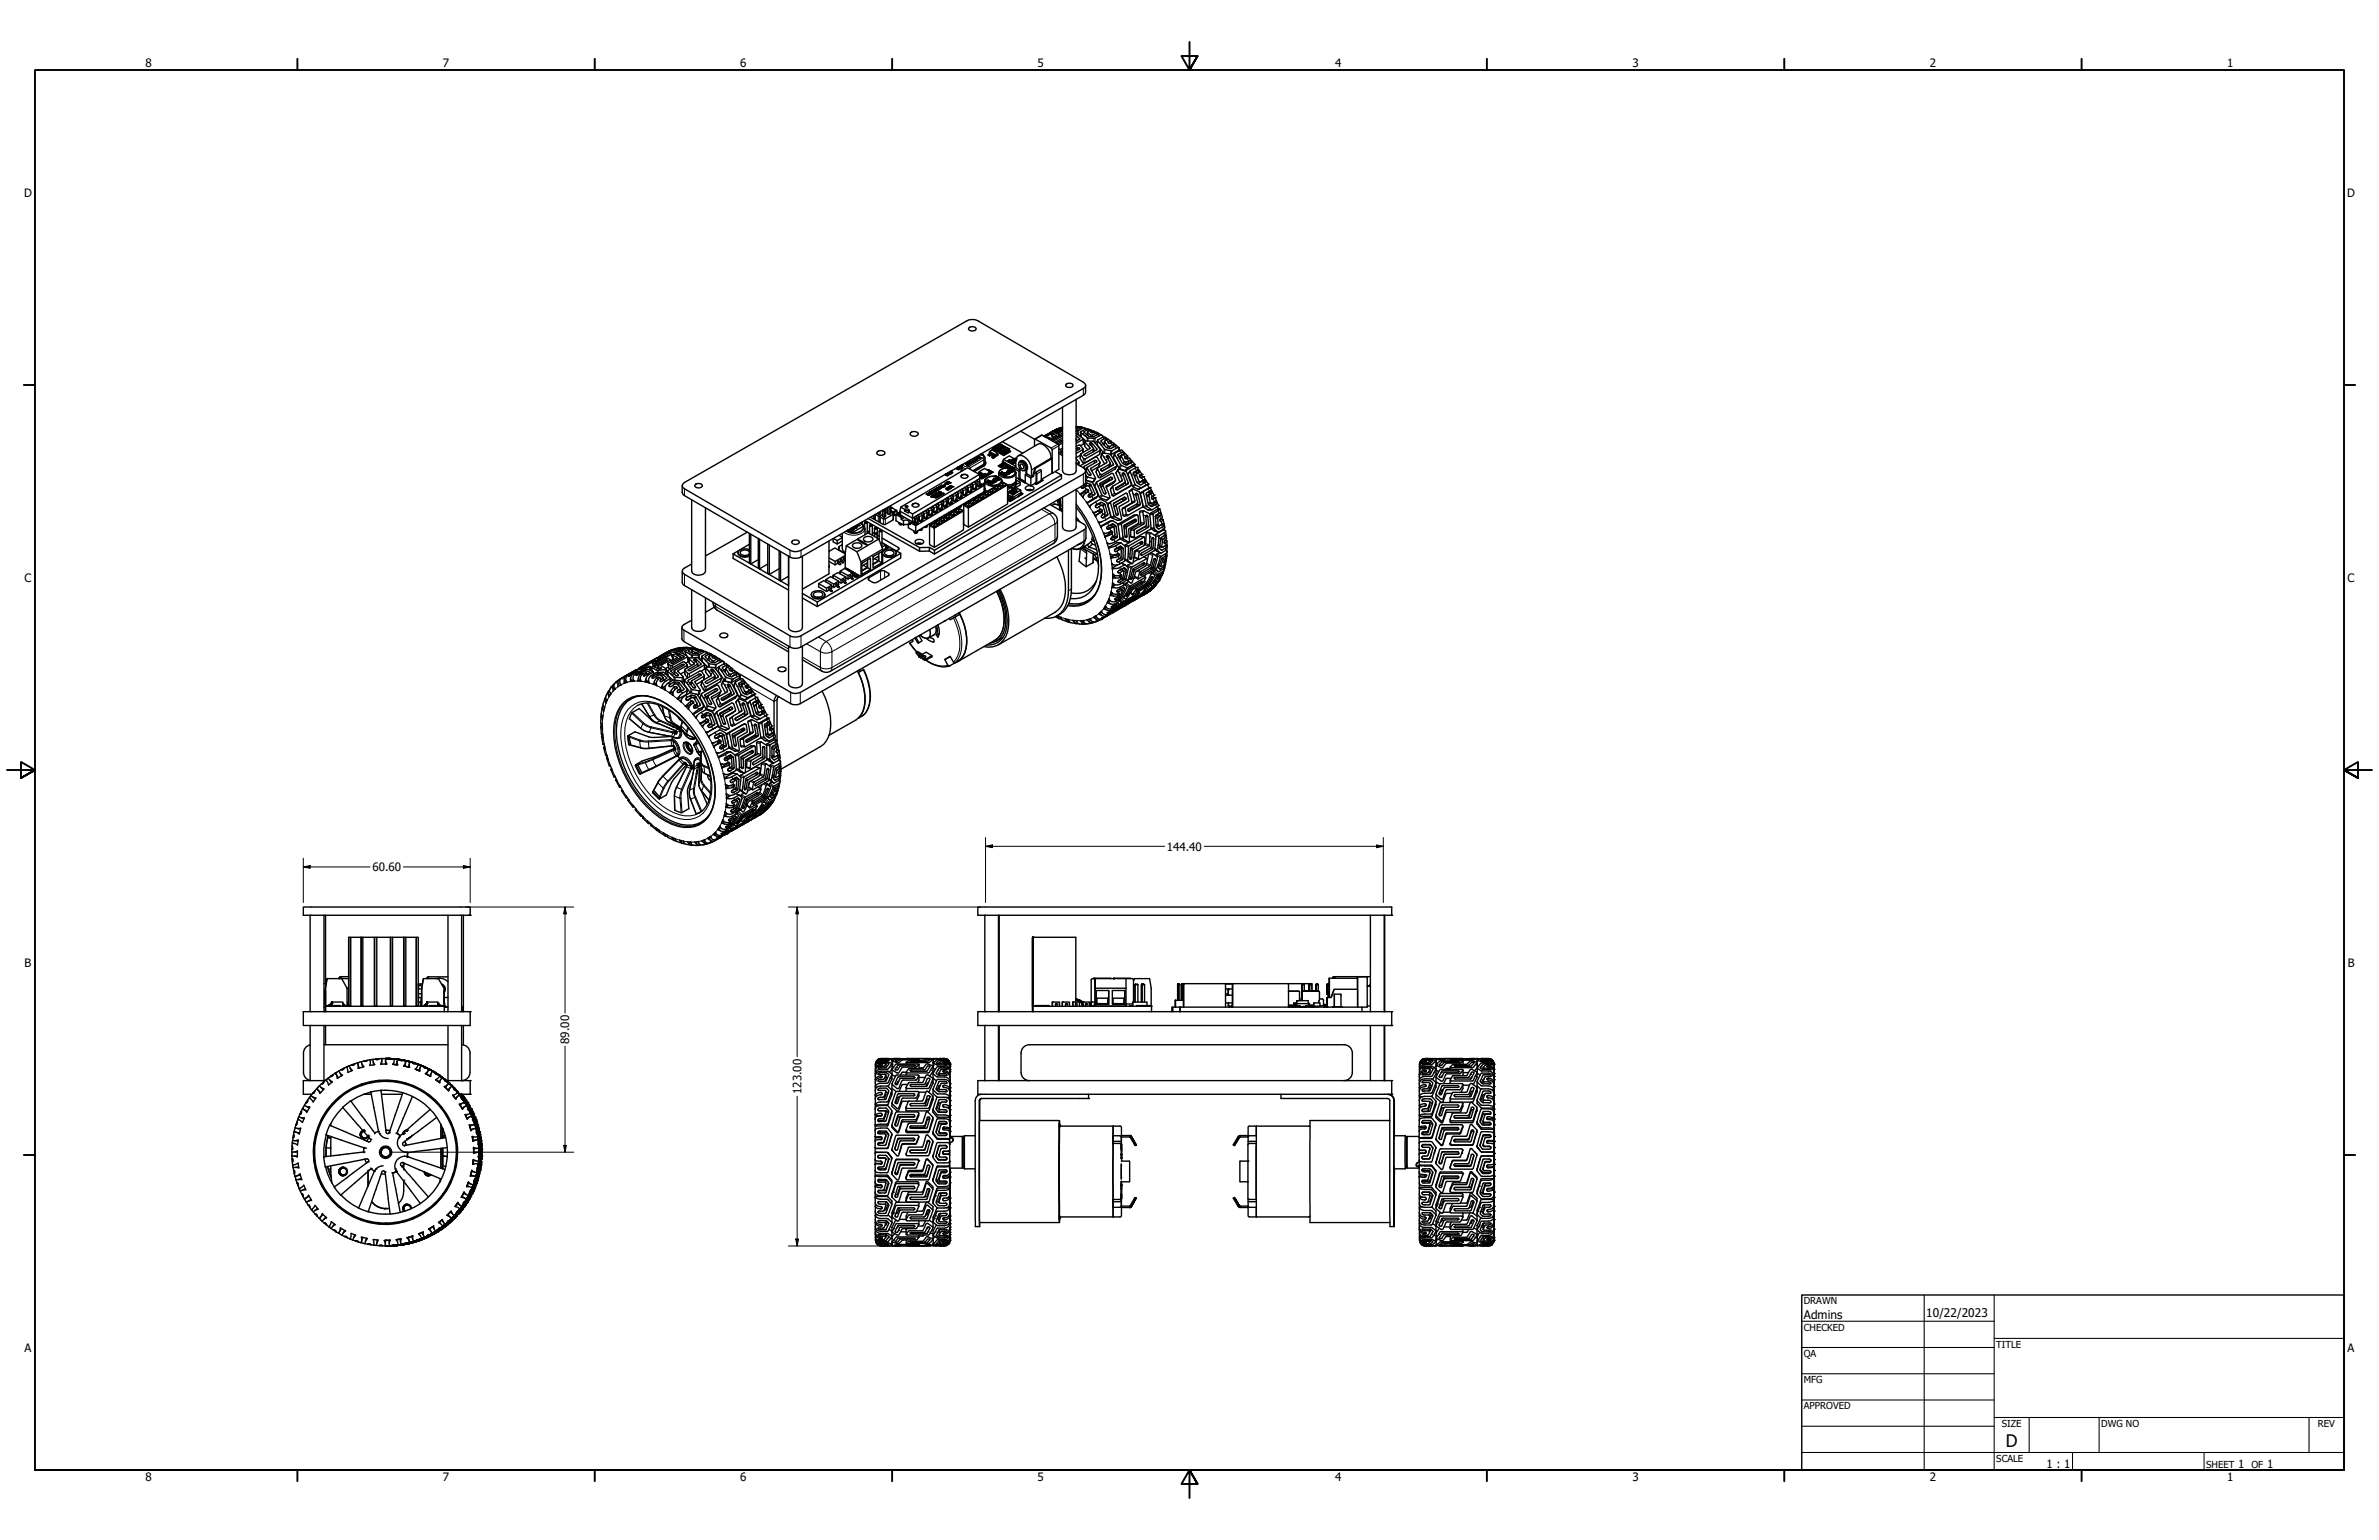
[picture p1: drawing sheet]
<svg xmlns="http://www.w3.org/2000/svg" width="864mm" height="559mm" viewBox="0 0 864 559" stroke-linecap="round" stroke-linejoin="round" font-family="sans-serif">
<defs><g id="words">
<text font-size="6.3" x="728.1" y="524.9">D</text>
<g font-size="4.3">
<text x="654.8" y="478.6">Admins</text>
<text x="699.3" y="478">10/22/2023</text>
</g>
<g font-size="4.2">
<text x="52.8" y="24.4">8</text>
<text x="160.8" y="24.4">7</text>
<text x="268.7" y="24.4">6</text>
<text x="376.7" y="24.4">5</text>
<text x="484.6" y="24.4">4</text>
<text x="592.6" y="24.4">3</text>
<text x="700.5" y="24.4">2</text>
<text x="808.5" y="24.4">1</text>
<text x="8.8" y="71.4">D</text>
<text x="852" y="71.4">D</text>
<text x="8.9" y="211.1">C</text>
<text x="852.2" y="211.1">C</text>
<text x="423.6" y="308.6">144.40</text>
<text x="135.2" y="316.1">60.60</text>
<text x="9" y="350.8">B</text>
<text x="852.2" y="350.8">B</text>
<text x="206.6" y="378.8" transform="rotate(-90 206.6 378.8)">89.00</text>
<text x="290.9" y="396.9" transform="rotate(-90 290.9 396.9)">123.00</text>
<text x="8.9" y="490.5">A</text>
<text x="852.2" y="490.5">A</text>
<text x="742.9" y="532.6">1 : 1</text>
<text x="812.4" y="532.6">1</text>
<text x="823" y="532.6">1</text>
<text x="52.8" y="537.5">8</text>
<text x="160.8" y="537.5">7</text>
<text x="268.7" y="537.5">6</text>
<text x="376.7" y="537.5">5</text>
<text x="484.6" y="537.5">4</text>
<text x="592.6" y="537.5">3</text>
<text x="700.5" y="537.5">2</text>
<text x="808.5" y="537.5">1</text>
</g>
<g font-size="3.5">
<text x="654.8" y="473.2">DRAWN</text>
<text x="654.8" y="482.8">CHECKED</text>
<text x="724.7" y="488.9">TITLE</text>
<text x="654.8" y="492.3">QA</text>
<text x="654.8" y="501.8">MFG</text>
<text x="654.8" y="511.4">APPROVED</text>
<text x="726.7" y="517.7">SIZE</text>
<text x="762.8" y="517.7">DWG NO</text>
<text x="841.4" y="517.7">REV</text>
<text x="724.7" y="530.4">SCALE</text>
<text x="800.9" y="532.6">SHEET</text>
<text x="817.4" y="532.6">OF</text>
</g>
</g></defs>
<!-- layer: Visible (ANSI) -->
<g fill="none" stroke="#000" stroke-width=".51">
<path d="M352 118.7a1.58 1.58 0 0 1 2.3 .8 1.57 1.57 0 0 1-2.7-.4zM387.2 139.3a1.51 1.51 0 0 1 2.3 .7 1.51 1.51 0 0 1-1.4 .7 1.51 1.51 0 0 1-1.3-1.1zM394.1 139.8l-.1 2.9-.7 .7-102.5 58.7a4.5 4.5 0 0 1-4 0l-38.3-22.3-.9-1.1v-2.5M330.5 157.2a1.8 1.8 0 0 1 2.9 .3 1.84 1.84 0 0 1-3 .1zM370.5 156.5l5 2.9M375.6 159.3l2.7-1.4 5.7 3.3 .4 .5v8.6l-6.3 3.6M379.3 158.5l1.1-.7-1.4 .4 2.6-.8-2.1 1.2M379.3 158.3l-.1 .1M379.3 158.3l-.2 .1M379.3 158.3l.1 .1M379.8 158.8l1.3 .1M381.1 158.9l-.5 .3"/>
<path d="M381.1 158.9l.2 .4M381.2 157l.2 .4M381.6 157.4l.6 1.4M381.8 157.6l.4 1.2M382.5 156.3l-2.8 1.5M383.3 156l.2 .3M383.7 155.7l-2.5 1.3M384.7 157.7l.2 .4M385.7 159.9h-.7l-1.6 .9M385.7 157.4l-1.3-.5-.7 .2-.3 .2 1.3 .4-3.3 2M385.7 157.7l-3.9 2.2M385.7 159l-2.8 1.5"/>
<path d="M385.7 156.7l-.8-.2-2.8 .9-.3 .2 1.7 .4-2.4 1.4M385.7 155l-1.2 .4 .8-.2M385.7 155.4l-1.8 .8-1.6 .3 1.7-.9M385.7 155.7l-2.5 1-2 .3M385.7 155.1l-.8 .5-1.5 .4 1.5-.8M385.7 158.2l-3.4 1.9M390.7 155.6a1.97 1.97 0 0 1 2.1-.5l-2.1 1M390.7 158.2l1.3 1.1-1.3 .8M390.7 159.1v.3M390.7 157.3l2.6 2-2.6 1.5M390.7 144.9v25.9a2.03 2.03 0 0 1-2.5 1.5 2.03 2.03 0 0 1-2.5-1.5v-23M390.7 155.1h.1"/>
<path d="M390.7 155.1l.9-.3 2.2 .5M390.8 159.3v.7M390.8 154.7h-.1l.5 .1M390.8 159.8l.2 .2M392.2 156.8l.3 1.8M392.4 157.8l-.5 .3M393 159l1.2 1M393.3 159.3l.1 1.7-1.2 .7M393.4 156.7l1.7-.9 .8 .2-1.2 .7 1.2 1.2a2.47 2.47 0 0 0 2.2-.8l.7 .4a3.4 3.4 0 0 1-3.6 .8zM394.2 155.5l-.8-.2-2.7 1.2M394.2 155.5l.1 .1M394.7 156.8l.1 1.2"/>
<path d="M394.8 157.8l-.1 .1M397.1 156.5l-2.7-.9-2.2 1.2 2.5 2a4.8 4.8 0 0 0 4.8-.9l.7 .2 .2 .5M397.4 156.7a.8 .8 0 0 0-1.4 .1l.4 .2 1.5-.2 2.2 1.2M398.4 159.8l-.1 1.6 2.3 3M399.7 160l1.9-.9 .5 .3-1.2 .8 1.6 1.9 1.8-.9 .8 .5-1.8 1.1-1.5-.3zM248 175.5l103-59.1a4.4 4.4 0 0 1 4 0l38.3 22.3 .8 .9v.5l-.8 .9-102.5 58.7a4.3 4.3 0 0 1-4-.1l-38.3-22.2a1.16 1.16 0 0 1-.5-1.9zM252.6 175.6a1.96 1.96 0 0 1 2.4 .4v.5a1.53 1.53 0 0 1-1.6 .6 1.53 1.53 0 0 1-1.2-1.1zM318.3 164.1a1.8 1.8 0 0 1 2.9 .3 1.84 1.84 0 0 1-2.9 .1zM336.3 179.3l.5-.2 .6 .6zM336.4 179.4h.1M336.7 179.5l.5 .1zM336.7 179.5l.2-.2 .3 .3"/>
<path d="M336.8 179.1l.6 .5M336.8 179.1h-.1M336.9 179.3h-.5M336.9 179.2v.1M337.1 178.9l1 .4-.5 .2 .2-.2zM337.1 178.9l.8 .4M337.4 178.6l.6 .3-.3-.4 .7 .2-.5-.3 .9 .5-.9-.3 .4 .5zM337.4 178.6l.1 .1M337.5 178.6l.5 .3M337.7 178.6l.7 .2M337.8 179.3l-.2 .2M337.9 179.3h.1"/>
<path d="M337.9 178.6l.4 .5M337.9 178.4l.9 .5M337.9 178.4h.1M338.1 179.2v.1M338.1 178.2l.5-.2-.3 .2 .3 .2 .8 .1-.4 .2zM338.3 178.2l.5 .2M338.4 178.7h.1M338.6 178l-.4 .2M338.7 178.4l.3 .3M338.8 177.9h.1M338.9 177.8l.5-.1v.2h-.4l.3 .3 .6-.1a.54 .54 0 0 1-.6 .1 .54 .54 0 0 1-.4-.4zM339 179.9l.2-.2 1 .6 2.3-1.4 .3 .2-2.7 1.6-.4-.1 .2-.1z"/>
<path d="M339 178l.5 .3M339 178l.1 .1M339 177.7h.1M339 177.7l-.1 .1M339.1 177.7l.3 .1M339.2 179.7l-.2 .2M339.2 179.8l1 .5M339.3 177.5l.3 .1 .3-.3 .5 .6zM339.3 178.5h.1M339.3 178.5l-.3 .1M339.3 178.4h.1M339.4 177.7l.1 .2"/>
<path d="M339.4 177.9h-.1M339.5 179.5l.9 .5M339.5 178.2l.1 .1M339.5 179.6l-.2 .1M339.7 178.1h.2M339.7 177.6l.5 .2zM339.7 177.6l.2-.1 .3 .3M339.8 178.2h.1M339.8 178.2h-.2M339.8 177.3h.1M339.9 178.1v.1M339.9 177.3l.5 .6"/>
<path d="M339.9 177.4l-.6 .1M339.9 179.3l.8 .5M340 177.2l.6-.2 .1 .4h.5l-.5 .2 .3-.2h-.4v-.3zM340.1 177.1h.1M340.1 177.2l.1 .1M340.1 177.2h-.1M340.2 177h.1M340.2 179.1l.8 .5M340.2 179.2l-.5 .3M340.3 179.1l.6-.3 .2 .1-.4 .2h.7l-.3 .2h.7l-.6 .3zM340.3 177l.3 .1M340.6 176.8l.5-.2-.4 .2 .9 .1 .1 .3h-.5l.4-.2z"/>
<path d="M340.6 177.4h.1M340.6 177l.1 .2M340.6 177h.1M340.6 177.3h.1M340.7 177.3h.1M340.7 179.8h.1M340.7 179.2h.1M340.7 177.4h.5M340.7 177.2v.1M340.7 176.8l.8 .2M340.7 179.1v.1M340.9 178.4l.3 .1"/>
<path d="M340.9 178.4l-3.1 1.8M340.9 178.7l.9-.1-.4 .1 .7 .4-.2 .2zM341 176.6h.1M340.9 176.6l-.3 .2M341 179.6l-.8-.5-.2 .2 .7 .5-.8-.5-.3 .2 .8 .5M341 179.6l-.8 .6-.9-.5 .2-.2 .9 .5M341 176.6v.1M341 177.4l-.2 .2M341 179.6l.1 .1M341.1 176.6v.1M341.1 178.9l-.2-.1-.6 .3M341.2 177.1l.4 .1"/>
<path d="M341.2 176.4l.4-.1 .7 .4-.5 .1zM341.3 176.5l.5 .2-.1-.4-.4 .2 .4 .2M341.4 176.5v.2M341.4 179.1l-.2-.2-.4 .3M341.4 178.7l.7 .4M341.5 176.9l.2 .2M341.5 176.3h.1M341.5 176.3l-.3 .2M341.6 176.9v.1M341.6 177.1h.1M341.6 176.3l.3 .2M341.7 178.6l-.7 .2"/>
<path d="M341.7 177v.1M341.7 176.7h.1M341.7 176.6l.1 .1M341.8 176.1h.9l.2 .3-.3 .2zM341.8 179.3h-.7M341.8 176.6h.1M341.8 176.1h.1M341.8 176.7l.1 .1M341.8 176.1l.8 .4 .2-.2M341.9 176.8h.2M341.9 176.6h.2M342.1 176.5l.1 .2"/>
<path d="M342.1 176.8h.1M342.1 176.6l.1 .1M342.2 176.6l.1 .1M342.2 176.7l-.4 .1M342.3 176.7h.1M342.3 176.3h.5l-.2 .2zM342.4 176.1l.3 .1M342.4 176.2l-.2 .1M342.7 176l.6-.4zM342.7 176.1l.1 .2M342.8 179.1l-.3-.2-2.3 1.4M342.8 176.2l.1 .1"/>
<path d="M342.9 176.3v.1M343.1 175.3l.4 .2 .4-.2 .3 .3-.3 .2zM343.2 175.3h.1M343.2 175.3l.6 .1M343.2 172.1l.3-.2-.3 .2M343.3 177.3h.1M343.3 175.6h.1M343.3 175.6l-.6 .4M343.3 177.2l.9 .5h-.4h.2zM343.3 177.3l.9 .4M343.6 175.5l.6 .1-.3 .2zM343.6 175.5l.3 .3"/>
<path d="M343.8 177.7h.2M343.8 175.3l.1 .1M343.9 174.8l1.1 .4-.8-.4-.3 .1 .7 .6-.7-.4zM343.9 176.9l.8 .5zM343.9 175.3v.1M343.9 174.8v.1M343.9 172.6l-.7-.5 .7 .6 .7-.6-.7 .6M343.9 174.9h.1M343.9 176.9l.8 .5M343.9 175.3l.2 .3M343.9 174.9l.1 .2M343.9 174.8l.5 .1"/>
<path d="M343.9 176.9v.1M344 177.7h.1M344 175.1l.6 .4M344.1 175.6l-.2 .1M344.2 175.5h.1M344.2 171.9l-.3 .6M344.2 176.7l.5-.2-.3 .2 1 .3-.5 .1 .4-.2zM344.4 177.4h.2M344.4 174.8l.6 .4M344.4 171.4l.2 .7M344.4 176.7l.6 .1M344.5 171.5l.5-.3v.6l-.5 .3"/>
<path d="M344.6 177.3v.1M344.7 176.5h.1M344.7 176.5l-.4 .2M344.9 180l.7-.4 .5 2M344.9 180l-1 .6 .3 .3 .4 1.7M344.9 180l.5 .7-.2 1.5M344.9 177h.1M344.9 171.1l.2 .7M344.9 171.1l.1 .1M345 176.7l.4 .1M345 177l.1 .1M345 171.8h.1"/>
<path d="M345.1 176.2l.8 .5zM345.1 177h.2M345.1 176.2h.1M345.1 176.2l.8 .5M345.2 170.9l.1 .5 .4 .1M345.3 176.9v.1M345.3 171.1l.5 .4-.7 .5M345.4 176.9v.1M345.4 176.8v.1M345.6 176.6l.1 .1M345.7 176.6h.1M345.8 171.4l-.7 .6-.2-.2"/>
<path d="M346.7 178.9l.5 .7-.3 2.1M346.7 178.9l-1.1 .7 .4 .3 .1 1.7h.2M347.2 170l.8 .4zM347.3 169.9l.4-.4-.5 .5M347.4 178.7l.3 .2 .2 1.7M347.4 178.5l.4 .3 .1 1.8 .2-.1M347.7 179.6l-.5 .4M348.2 169.7l-.2 .6M348.4 169.2l.2 .8M348.5 177.9l.4 .7-.1 1.5M348.6 169.3l.5-.3v.5l-.5 .5M348.6 170l-.6 .4"/>
<path d="M348.7 170l-.7 .4M348.8 172.8a1.5 1.5 0 0 1 2.5 0M348.9 168.8l.2 .2M348.9 180l.3 .2a.92 .92 0 0 1-.8 .7 .92 .92 0 0 1-.9-.6l.2-.3M348.9 168.8l.3 .9M348.9 170.7v.3M349 169.6l.2 .1M349.2 169.7h.1M349.2 170.1l-.2 .9M349.2 177.5l.4 .3 .1 1.7M349.2 177.7l.2 .2 .3 1.6M349.2 172.3a1.44 1.44 0 0 1 2.1 .7 1.43 1.43 0 0 1-2.4-.3z"/>
<path d="M349.2 168.7h.1M349.3 168.6l-.1 2M349.5 178.6l-.6 .3M349.7 179.5h.1M349.8 179.5h.1M349.8 179.5l.1 .1M349.9 179.5l.1 .1M349.9 179.6h.1M350 179.6h.1M350.3 176.8v.1M350.3 176.9l.4 .6v1.4l-.3 .5M350.4 179.5l.1 .1"/>
<path d="M350.4 179.4v.2M350.5 168.5l.3-.2zM350.6 179l.1 .5h-1.1M350.7 178.9l.3 .3a.97 .97 0 0 1-1.7 .1l.2-.3M350.8 168.3l.7 .2v.2h-.7h.7zM350.8 168.3l-.2 .2M350.8 168.4h.4M350.8 168.7l.4 .1M351 168.5h.1M351 176.6l.2 .2 .3 1.7M351 176.4l.4 .6 .2 1.5M351.2 168.3l.3 .2"/>
<path d="M351.2 168.1l.8 .2zM351.2 168.1l.8 .3-.5-.3M351.2 168.8h.2M351.3 168h.1M351.3 177.5l-.6 .4M351.4 168.7h.1M351.5 168.7h.1M351.5 168.3l-.2-.2 .6 .4M351.5 168.3l.4 .2M351.6 178.5l.2 .1M351.6 178.4v.1M351.7 167.8h.1"/>
<path d="M351.8 167.7l.7 .4zM351.8 167.7h.1M351.8 167.8h.3l.4 .3zM351.8 167.8l.7 .3M351.9 168.4l.1 .1M351.9 167.7l.4 .2M352 168.3h.1M352 168.4l-.1 .1M352 175.8l.5 .7v1.4l-.3 .7M352.2 167.4l.9 .4zM352.3 167.5l.6 .3M352.3 167.5l.3 .3"/>
<path d="M352.3 167.5l.7 .3M352.3 167.8l.3 .2M352.4 167.4h-.2M352.4 178l.2 .2a.8 .8 0 0 1-1.2 .2M352.5 177.9l.3 .2a.92 .92 0 0 1-.8 .7 .92 .92 0 0 1-.9-.6l.2-.3M352.5 167.4l.3 .2M352.6 167.7l.4 .1M352.7 175.4l.5 .6 .1 1.4M352.7 175.6l.6 1.8M352.8 167.5l.3 .3M352.9 167.1h.6zM352.9 167.8h.1"/>
<path d="M353.1 176.5l-.6 .3M353.3 167.6h.1M353.3 177.4h.1M353.3 167.3l.1 .1M353.3 167.1h.2M353.4 166.8h.4h-.3l.6 .4zM353.4 166.8l.7 .4M353.4 167.4h.2M353.4 167.3h.3l-.2 .1M353.4 167.3l.1 .1M353.4 177.4l.2 .1M353.4 167.6h.1"/>
<path d="M353.4 177.4v.1M353.4 167.1l.4 .3-.5-.1zM353.4 167.1l-.1 .2M353.4 167.1h.1M353.4 177.5h.1M353.5 167.1l.3 .2M353.6 177.5h.1M353.8 166.6h.7l-.4-.2 .7 .4-.5-.2 .2 .4-.3-.4zM353.8 166.8h.1M353.8 167.2v.1M353.8 167.3l-.2 .1M353.8 174.8l.5 .6v1.3l-.4 .6"/>
<path d="M353.8 166.6h.1M353.9 177.4l.1 .1M353.9 177.3v.2M354.1 167.1v.1M354.1 166.4l.7 .4M354.2 176.9l.1 .5h-1.1M354.3 166.6l.2 .3M354.3 176.8l.2 .6a1.02 1.02 0 0 1-1.6-.2l.2-.3M354.5 166.6h.1M354.5 166.1l.2-.1 .7 .4h-.9zM354.5 166.2l.1 .2M354.5 166.2h.5"/>
<path d="M354.5 174.5l.5 1.9M354.5 174.3l.5 .6 .2 1.5M354.6 166.3l.1 .1M354.6 166.4h.1M354.7 166l-.2 .1M354.7 166.1l.7 .3M354.8 175.5l-.5 .3M354.8 166.7v.1M355 165.9h.1M355.1 165.7h.4v.5l.4-.2-.4 .2v-.3zM355.1 165.7h.1M355.1 165.8l-.1 .1"/>
<path d="M355.2 176.4l.1 .1M355.2 176.3v.1M355.2 173.9l.5 .7v1.9v-.2M355.2 179.7v.1M355.3 165.7l.2 .2M355.3 171.5l2.2 1.3 2.1-1.2M355.3 171.5v.1M355.4 166.1l.1 .1M355.4 166.1v.1M355.5 165.9h.1M355.5 165.9l-.2 .2M355.5 166.2h.2"/>
<path d="M355.5 171.1l1.9-1.1 2.1 1.2v.8l-1.9 1.2-.5-.3M355.5 166.2h.1M355.5 171.8l-.2-.2 .1 .2M355.5 172.1l.2 1.5M355.5 172.1v.2M355.6 174.3l.1-.7-9 5.3M355.7 165a1.48 1.48 0 0 1 1.9 1.2v1.5M355.7 175.6l.7 .5a.98 .98 0 0 1-1.6 .3l-.2-.3 .2-.3M355.7 175.8l.4 .4-.8 .3-.3-.2M355.7 173.4h.3M355.7 173.2l.2-.2zM355.7 175.3l1.6 .8"/>
<path d="M355.7 172.2l.1 .1M355.7 172.1l.2 .1M355.7 179.7v.1M355.8 172.3v.2M355.8 172.5l-.2 .2M355.8 172.4l-.2 .2M355.9 172l-.2-.4-.4 .4M355.9 172l-.2 .4M355.9 171.8l-.4 .3M355.9 172h.1M355.9 179.6l-.8 .1M355.9 166h.1"/>
<path d="M355.9 166.1l-.2 .1M355.9 173v.1M356 173.4l.7-.4-1 .4M356.1 164.7v.3v-.3M356.1 173.1l-.1 .3M356.2 179.1l-.2 .5h-.8l.3 .2 .5-.2M356.2 172.5h.1M356.2 172.3l.1 .2M356.2 172.7l-.5 .3 .5-.3M356.3 172.2l-.2-.3-.3 .4M356.3 172.2l-.2 .3 .2 .2M356.3 172l-.6 .8"/>
<path d="M356.3 172.2l.1 .1M356.3 172.5l-.1 .2M356.4 164.6l.5 .4-.2 .1 .2-.2-.5-.1M356.4 164.5v.3M356.4 173.2l-.2 .5 1-.5-.7 .5-.4-.2M356.4 164.8l.1 .1M356.6 173.4l-.2 .2M356.6 172.7l.1 .1M356.6 172.6l.2 .1M356.6 172.8v.1M356.7 172.9v.1M356.7 172.8v.2"/>
<path d="M356.8 172.5l-.3-.3-.2 .3M356.8 172.5l-.2 .3M356.8 172.3l-.4 .6-.5 .1 .3-.3M356.8 172.5h.1M356.9 179.3v.8l.7 .4 .7-.4M356.9 172.5l.4 .2M356.9 172.5l-.2 .3M357.1 179l-.1-.4 .1 .5M357.1 173l.2 .1M357.2 175.4l-.3 .1M357.3 177.7l.3-.2-.1 1.3v-.7M357.3 176.1l-24.9 14.7-1.9-1.1 .7-.4"/>
<path d="M357.3 176.1v2.3l-24.9 14.6M357.3 179.1l1.3-.8 1.5 .8-1.4 .8zM357.3 172.7l.3 .5M357.3 172.7l-.2 .5M357.3 172.6l-.4 .6h-.5l.3-.2M357.3 171.9l.4 .1zM357.3 172h.4M357.5 175.2l-.2 .1 .2 .2M357.5 175.6l-.2 .2-.4-.3 .6 .2M357.5 178.2l-.1 .3M357.6 167.3l.2 .4-.1 .5-4.3 2.7M357.6 174.3l-.1 .2"/>
<path d="M357.7 174l-.2 .2M357.8 167.8l-.1 .9-.4 .3-3.6 2.1M357.9 173.7l-.3 .2M357.9 179.5l.7-.4v.8M358.3 170.5l.3 .1M358.5 170.4h.1M358.5 170.4l.4 .2M358.5 170.4v.1M358.6 170.6h-.1M358.6 170.6h.2M358.6 178.3v.8l.8 .4 .7-.4M358.6 170.7l.5 .1"/>
<path d="M358.6 175.1v.1M358.7 174.1l-.5 .7 1.2-.3-1.4 .4zM358.8 174.2l-.6 .6M358.8 174.9l.7 .2 .2-.2-.4-.2 .2-.1 .4 .2-.7 .5h-.4zM358.9 170.5v.1M359 175l.4 .1-.3 .2zM359 178.1l1.4-.9 1.5 .9-1.4 .8zM359 170.7l.3 .2M359.1 170.8l.2 .1M359.1 170.8l-.1 .1M359.2 164.3v.3M359.2 164.8l.1 .2"/>
<path d="M359.2 164.8l-.4 .2 .2-.1M359.2 170.9v.1M359.2 163.8v.5l2.1 1.2v-.5M359.2 165.4l-.5-.4 .5 .4 .6-.4-.6 .4M359.2 171l.3 .1M359.3 174.7l.4 .1M359.3 165v.3M359.3 164.4l-.1 .4M359.3 170.8v.1M359.3 170.8h.1M359.4 174.5l-1.4 .4M359.4 175.1h-.6"/>
<path d="M359.4 171l.3-.1 .1 .2M359.4 179.5l-.7 .4M359.5 176l3.8-2.3 .2 .6a2.98 2.98 0 0 1-4 1.7zM359.5 175v.1M359.5 171.3l.2 .2 .3-.2M359.5 164.9l.3 .1M359.5 171.1h.1M359.5 175.1v.1M359.5 171.2l-1.9 1.1M359.5 171.3h.1M359.6 164.8v.1M359.6 164.8l.1-.2-.4 .4"/>
<path d="M359.6 164.9l-.1 .3M359.6 171.4l-2.1 1.3 .1-.4-2.1-1.2-.2 .4M359.6 164.8l1 .6M359.6 171.1h.1M359.7 178.4l.7-.3v.8M359.8 171.2l-.2 .1M359.8 171.2l.2 .1M359.9 174.8l-.7 .5-.6-.1M359.9 171.3l.3 .1M359.9 171l-.1 .2M360 171.3l.2 .1M360 174.6l.1 .1"/>
<path d="M360 165.9l.6 .3 .5-.3-.5 .3M360 165.9l.6 .3M360.2 162.9h.1M360.2 162.9l1.5 .9M360.2 171.4l-.7 .4M360.3 171.3l-.1 .1M360.4 175.3l-1.1 .3M360.4 175.2l-.1-.2-1 .6M360.4 175v.3l-1.1 .3M360.4 165.7l-.2 .1M360.4 177.2v.9l.8 .3 .7-.3M360.5 165.5l.2 .4"/>
<path d="M360.5 165.5l-.5 .4M360.6 174.6l1-.3-.4 .6-.4-.1-.2 .1zM360.6 174.6l.1 .1M360.7 174l-.6 .7M360.7 174l.5 .2M360.7 174l.5 .2-.5-.3-.7 .7M360.7 165.9v.2M360.7 173.6l.6 .3M360.7 165.2l-.2 .3M360.7 162.6l-.5 .3 1.6 .7M360.7 162.4l3.3 2.1 .6-.6M360.7 162.8l3.3 2 .6-.6"/>
<path d="M360.8 177l1.4-.8 1.5 .8-1.4 .8zM360.8 162.4l3.2 1.9v.2l.6-.3M360.8 162.7l3.2 2.1M360.8 162.6v.2M360.8 162.9l3.2 1.9M360.8 162.8l3.2 1.7M360.8 162.4l3.2 1.9 .6-.4M360.9 162.3l-.1 .1M360.9 174.7l.5-.3-.2 .4zM360.9 165.7l.2-.3-.4 .5M360.9 165.7v.2M360.9 165.7l.2 .2"/>
<path d="M361.1 172.8h.5M361.2 174.9v.1M361.2 178.4l-.7 .5M361.4 174.4l-.5 .3M361.5 174l.2 .2M361.5 161.9h.1M361.6 174.3l-.4 .7-.4-.2-.3 .1M361.6 161.9l-.8 .5 3.2 1.8 .7-.5M361.6 161.9l-.2 .1M361.6 172.8h.1M361.6 161.9h.1M361.7 163.6h.2"/>
<path d="M361.8 173.9l-.3 .1 .2 .2M361.8 173.9l-.1 .1M361.8 173.2h-.3l-.2 .7M361.8 173.2v.2M361.8 173.2l.1 .2M362.1 173.3l-.3 .2 .3-.1-.2-.2h-.5l-.2 .6-.5-.2 .6 .3M362.1 173.7h.1M362.1 173.5h.3l.4 .4-.2 .2-.9 .1M362.1 173.7h.5M362.2 176.2v.8l-.7 .4M362.2 164.5l-.9 .5-2.1-1.2 .9-.5 2.1 1.2 .1 .4M362.3 164.9l-1 .6v.2l-.4-.2"/>
<path d="M362.3 164.9l-.1 .3-.9 .5M362.3 161.4l.7-.4 3.3 1.9-.7 .4 .6-.5M362.3 163l.5-.1-.2 .4M362.3 161.4l-.1 .1M362.3 163v.1M362.4 163.1h-.1M362.4 161.4l-.8 .5M362.5 173.2a2.54 2.54 0 0 1 .6-2.6 4 4 0 0 1 5.6 .7l.1 2.9M362.5 161.4l.6-.4 .7 .4-2.2 1.4-.7-.5 .5-.3M362.5 161.4v.5l-1.1 .1M362.5 161.4h-.1M362.6 173.7l-.5 .5-.3-.1v-.2"/>
<path d="M362.6 176l1.4-.9 1.4 .9-1.4 .8zM362.6 163.2v.1M362.6 173.7v.1M362.6 161.7a.82 .82 0 0 1-1.2 .3M362.6 161.6v.1M362.8 173.8l-.2 .3-.9 .1M362.8 162.7l.4 .3 .4-.1M362.8 162.9l-.4 .1M362.8 162.6l.4-.1 .4 .3-.4 .1zM362.8 162.8h.1M362.8 162.6v.1M362.9 163l-.4-.2-.1 .3"/>
<path d="M362.9 162.6l.6 .2zM363 168.9l.6 .2M363 177.4l-.8-.4v.8M363 177.4l-.7 .4M363 164.4l1.4 .8M363.1 164.3l-.1 .2M363.2 163.1l-.6 .2M363.2 163.1l-.5 .1M363.2 162.6l.3 .2M363.2 162.6l-.3 .1M363.2 162.9v.2M363.3 163.7l.7 .4 .7-.4"/>
<path d="M363.3 162.4l.5 .2M363.3 162.3v.1M363.4 163h.1M363.4 162.4l.5 .2M363.4 162.4l.2-.2 .4 .4M363.5 174.5a3.1 3.1 0 0 1-4 1.5M363.6 162.2v.1M363.6 162.9h.1M363.6 162.2h.1M363.6 169.1v.2M363.7 177l-.7 .4M363.7 171.1l-.5 .7 1.2-.3-1.2 .5z"/>
<path d="M363.7 168.2l-1.3 .8M363.7 172.1l.1 .2M363.8 175.1a2.8 2.8 0 0 0-3.8-2.3l-1 .2-1.2 .9a5.6 5.6 0 0 0-.1 3.9l.5 .6M363.8 161.5l-2.2 1.3-.7-.4M363.8 162.6h.2M363.8 161.4v.1M363.8 172.3h.1M363.9 171.2l-.6 .6M363.9 172l.6 .1 .2-.2-.4-.2 .3-.1 .3 .2-.7 .5h-.4zM363.9 172.1h.5zM363.9 163.8h.3M363.9 160.3l7.3 4.1"/>
<path d="M363.9 163.6l.2 .2zM363.9 167.6l.1 .2M364 176l.7 .3-.7 .5zM364 175.1v.9l-.7 .3M364 162l.4 .4M364 162l.7 .2M364 162.6h.1M364 162.6h-.1M364.2 170l-.1 .1M364.2 162.1l.5 .1M364.3 171.7l.4 .1M364.3 166.7l4.3 2.4 .1-.1"/>
<path d="M364.3 166.7l2.1-1.3 2.3 1.4M364.3 167.7l-.4-.2 .3 .3M364.3 166.7l-.4 .8M364.4 172v.1M364.4 172l-.5 .1M364.4 168.5l.5 .3-1.4 .9M364.4 171.5l-1.3 .4M364.5 173l3.8-2.2 .3 .5a2.98 2.98 0 0 1-4.1 1.7zM364.6 172v.2M364.6 163.9l-.6 .4v-.2M364.6 164.2l-.6 .4M364.7 163.6h.2z"/>
<path d="M364.7 163.7l-.1 .1M364.7 163.6h.2M364.7 168.3l.9 .5M364.7 169.7l.2 .1M364.7 162.2l-.6-.2 .3 .4M364.7 169.7l-.1 .2M364.7 164.4l.1 .1M364.8 163.7v.1M364.9 171.8l-.3 .4-.8 .1M364.9 168l1.1 .7zM364.9 168l-.6 .9M364.9 168.8l-1.4 .9-1.1-.7 1.1 .6"/>
<path d="M364.9 163.6l-.1 .9-.8 .3M364.9 168l-.5-.4-1.2 1.2M364.9 168l-1.3 1.1M365.1 171.6l.1 .1M365.4 172.3l-1 .3M365.4 169.2l-1.4 .7M365.4 172.1l-1 .5M365.4 172l-.1 .4v-.2l-.9 .4M365.4 163.3h.1M365.4 163.3v.7l.9-.6 .5 .4-2.4 1.5M365.4 172.1v.1M365.4 176l-.7 .3"/>
<path d="M365.4 163.3l-.5 .3M365.6 171.6l1-.3-.4 .7-.7-.1zM365.6 163.1l.6-.3-.8-.4-2.1 1.3 .7 .4 .6-.3-.2-.4M365.6 163.1l-.7 .5M365.6 163.1h-1v.6M365.6 171.6l.2 .2M365.7 171l-.5 .7M365.7 171l.6 .2M365.7 171l.6 .2-.6-.3-.6 .7M365.8 176.8l1.5-.1-1.5 1M365.8 175.9v7l-14.3 8.4v-7M365.8 170.6l.5 .3"/>
<path d="M365.9 169.7v.1M366 171.7l.4-.3-.2 .5zM366 169.7l.5-.9-.9 1M366 169.7h-.1M366 169.5l.5 .2M366.2 172h.1M366.3 167.6l.7-.4v.2zM366.3 169.8l.2-.1zM366.3 167.3h-.3M366.3 163.2l-.6 .6 .6-.4v-.3l-.6 .7M366.3 162.9l-.6 .6M366.3 171.9v.1"/>
<path d="M366.3 169.2l.9 .5M366.4 179.8l.6 .3M366.4 179.8l-.5 .9M366.4 179.8l-.5-.3 .1 .8M366.4 178.4l1.6 .9-.3 .3M366.4 178.4l.3-.2 1.7 .9M366.4 171.4l-.4 .3M366.4 178.4l-.4 .2M366.5 168.8l-.5-.2-.4 .2-.9 .9M366.5 167l-.2 .3M366.5 167l-.5 .3M366.5 169l1 .6"/>
<path d="M366.5 169l1.1 .5M366.6 171.3l-.3 .7-.8-.1M366.6 170.2h.3M366.6 170.2l-.3 .7M366.6 166.9l-.7 .5M366.6 166.9l-.1 .4-.6 .1M366.6 166.9v.2M366.6 166.9l-.8 .4M366.6 171l.1 .2M366.6 170.2v.1M366.6 167.1l-.3 .2M366.7 178.2l2.2-1.2 1.6 .9-2.1 1.2z"/>
<path d="M366.7 178.2l-.3 .2M366.8 170.9l-.2 .1 .1 .2M366.8 170.5l.3-.1-.4-.3-.4 .3v.4l-.5-.2 .5 .3M366.8 163.7l-2.4 1.6-1.4-.8M366.8 170.9l-.1 .1M366.9 170.2l-.4 .2-.2 .5M366.9 170.2l-.1 .3M366.9 167.8l.2 .2 .6-.4-.6 .4zM366.9 170.2l.1 .2M366.9 167.8h.1M367 167.6h.8l-.7 .5-.3-.3zM367 167.2l-.7 .4"/>
<path d="M367 167.2h.1M367 167.6l-.2 .2M367 167.3v.1M367 167.6h.7M367 167.6l-.1 .2M367.1 170.4l-.3 .1M367.2 170.7h.1M367.1 170.6h.6l.2 .3-1.2 .3M367.1 170.3v.1M367.2 170.7h.4M367.3 178l.5 .2-.3-.3 .6 .2-.4-.4 .5 .4-.7-.2 .3 .4zM367.3 178l.5 .2"/>
<path d="M367.3 177.7l.1 .1M367.3 177.7h.2M367.4 167h.4M367.4 166.9l.4 .1M367.5 167.5l.1 .1M367.5 167.5l-.5 .1M367.5 177.9l.6 .2M367.5 177.9l.4 .4M367.6 170.7l-.4 .5-.4-.3M367.6 168h.6l-.3-.3 .4 .3-.7 .3 .3-.2zM367.6 168h.6M367.6 170.7l.1 .1"/>
<path d="M367.6 170.2l.3-.3v.4M367.6 167.6h.2M367.7 177.7l.5 .4M367.7 169.5l-.6 .5M367.7 169.5l.4 .2M367.8 177.4l.2 .1M367.9 170.8l-.3 .3-.9 .1M367.9 166.8h-.4l-.1 .2M367.9 166.8l.2-.1-.2-.2 .3 .2-.8 .2 .4 .1M367.9 166.6l.3 .1M367.9 166.8l-.6 .1M367.9 167.8l.4 .2"/>
<path d="M367.9 168.1l-.4 .2M367.9 170.2h-.1M368 177.6l.8 .1-.4 .3 .3-.3zM368 177.6l.7 .1M368 167.3h.1M368 178.4l.5 .1v-.3l.1 .3 .4 .1h-.6l.2 .2zM368 178.4l.3 .2M368.1 167.1l-.2 .2 .3 .1 .5-.1M368.1 167.1v.2M368.1 167.1l-.2 .2M368.1 167.3h.5M368.1 166.7l-.2 .1"/>
<path d="M368.2 166.4l.5 .4M368.2 177.1l-2.4 1.6M368.2 177.1l.2 .1M368.2 177.1h.1M368.3 178.5h.2M368.4 178.6l.2 .2M368.4 179.1l-.4 .2M368.5 178.2h.1M368.4 177.1l.1 .1M368.5 178.2l.1 .4M368.6 176.3l-1.3 .9M368.6 171.5a3.1 3.1 0 0 1-4.1 1.5"/>
<path d="M368.6 178.5l.4 .1M368.6 169.1v.4M368.6 167.3h-.5M368.6 167.3h.1M368.6 178.8h.1M368.7 178.1l.5 .3zM368.7 177.7l-.3 .3M368.7 175.9l-.1-.1 .1 .7M368.7 169.4l-.8 .5 2 1.1M368.7 167.3a1.75 1.75 0 0 1 .9-1.9 1.75 1.75 0 0 1 2 .2 6.7 6.7 0 0 1 2.9 7.3M368.7 166.9h-.4l.4 .2M368.7 178.1l.4 .1"/>
<path d="M368.7 177.7h.1M368.7 167.3v2.4l1.6 .9M368.7 167.3h.1M368.8 174.1l1.5 .9v1l-1.9 1.2M368.8 175.3l-.1-.7 .1 .8-.2 .4M368.8 174.2a2.84 2.84 0 0 1-3 1.9M368.8 178.1h-.1M368.8 173.2l1 .6M368.9 178.4h.1M368.9 166.4l-.5 .2M369 178.5h.1M369 166.1l-.8 .4"/>
<path d="M369.1 178.3l.1 .1M369.1 178.2h.1M369.6 165.4l7.1-4.2a2.56 2.56 0 0 1 3.1 1 5.6 5.6 0 0 1 1.8 4M369.8 173.9l4.4 2.4 1.4-.8 .6 .3 2.4-1.6M369.8 173.9l2.4 1.2M369.8 168l.4-.4a2.03 2.03 0 0 1 1.6 3.2 2.27 2.27 0 0 1-2-2.8zM369.9 173.7l-.1 .2M369.9 171v2.7M370 167.8l.3-.5a2.3 2.3 0 0 1 2.1 3.4M370.1 167.7l.3-.3a2.08 2.08 0 0 1 1.8 3.2l-.3 .2M370.3 170.1v3.6l1.9 1.1M370.3 173.5l-.4 .2"/>
<path d="M370.3 170.8l-.4 .2M370.3 175l-1.6 .9v.6l-1.4 .9v-.7M370.3 167.3l.3-.2a2.32 2.32 0 0 1 2.1 3.5M370.4 168.4a1.11 1.11 0 0 1 1.1 .5 1.11 1.11 0 0 1 0 1.2 1.14 1.14 0 0 1-1.1-1.7zM370.5 177.9l.1 .9M370.6 179.1h.1M370.6 178.8l-2.9 1.7v-.9l-1.7-1-.1 .9M370.6 178.8l-.1 .7-2.3 1.3M370.6 178.8l.7 .4-1.7 1.1M370.6 179.1l.3 .2zM371.3 179.1l-1.5 .9M372.2 172.3v2.8"/>
<path d="M372.3 176.8a1.85 1.85 0 0 1 3 .5 1.98 1.98 0 0 1-3.1-.1zM372.4 170.7l.3-.1v1.4M372.4 170.7v1.4M372.7 177.8l.7-.2 1.4 .2M375.2 172.8l-.3-.1-.4 .2-1.8-.9-.5 .3 2 1.1M375.5 161.9l.1-2.6 6.2 3.5 .2 9M375.9 169.9l-.2-.2-.8 3M376 171.4l.4 .6v3.3l-.3-.2-.1-3.7 1.7-1 .3 .2v3.7l-1.6 1M376.2 175.7v.1M378 173.9l.6 .3-2.4 1.5-.6-.2 .5-.4M381.6 166.2l.3 .2M381.6 166.2l-5.9 3.5"/>
<path d="M381.9 171.7v-5.3l-6 3.5-.7 2.9-1 .6v2.9M383.1 171.1l2.2 1.3M384.4 162.8l1.1 1-1.1 .3M384.4 164.5l1.3 .8M385.5 163.8l.1 1.4M385.7 160.1l-1.8 1M385.7 160.7l-1.3 .8M385.7 162.7l-.9 .4M390.7 162.8l.5-.3 .8 .3-1.3 .8M390.7 166.4l1 1.3-.3 .4-.7-.1M390.7 162l.8-.5 .7 .1 1 1.4-2.5 1.5M390.7 168.2l3.1 1.9 .3 1-.8 .9-102.5 58.7a4.5 4.5 0 0 1-4 0l-38.3-22.3a1.22 1.22 0 0 1-.8-1.1 1.22 1.22 0 0 1 .8-1.2l2.6-1.4"/>
<path d="M390.7 177.5v13.8a2.83 2.83 0 0 1-5 0v-10.9M391.7 167.9l-.1 .8M392 179.1l.6-.2 1.9-1.4 .5 .3v.6a2.78 2.78 0 0 0-1.9 2.1M392 179.1l1.1 1.4M392.2 169.1l5.5-3.3 .6 .2 1.1 1.9-3.5 2.2 1.7 3.6-2.8-.6-.7-.9M392.2 169v.1M392.2 165.2l-1.5 .9M392.4 176.6l.2 .4M392.6 177l.3 .2 2.2-1 1.2 2.4-.1 .3M393.2 162.9l-.1 1.3M393.4 179.6l-.3 .5v.4M393.6 169.2l3.8-2.1 .7 .2-.1 .3-3.4 2.1 1.4 2.4-.1 .4-.8-.3-1.6-2.6z"/>
<path d="M393.7 160.3l.1 1.7 1.1 1.2M393.8 160.1l3.3 .1 2.4 3.1-5.9 3.3-1.3-1.7 .1-.2 3.3-2.1zM393.9 175.6l.8-.3 1.3 .7 1.4 3.1v.4l-1.6 .9-.3 .1-.4-.4M394.1 174.3l2.6 1 2 4.6-3.3 2-1 .3M394.1 170.9l-.1 4.5-.7 .7-102.5 58.7a4 4 0 0 1-4 0l-38.3-22.3-.9-1.2v-4M394.3 176.5h-.6l-1.1 .5M394.3 178.9l-.5-.3-1.2 .7-.6-.2M394.6 169.8l-.7 .4M394.7 169.7l-.4 1.1M395.5 160.8l.8-.1 1.9 2.4-3.9 2.3h-.4l-.3-.2v-.3l3.4-2.1zM396.2 178.9l-1 .6-.1 .6M396.2 178.9l.4 1"/>
<path d="M396.3 178.9l-1.2 1.2M397 163.1l.4 .5M397 162.9l-.1 1M397.7 173.6l-.8 1.3-2.8-.7M398 175l5.5-3.2 .7 .2 .8 2.3-3.5 2.2 1.4 4.2-2.9-1zM398.1 174.9l-.7 1.4 1.8 4.2 2.4 1 1.2-.8M398.4 160.1l-1 .6M398.6 180l-.9 .8-2.8 1.6-.5-.2M399.2 175.5l4-2.3h.3l.4 .3-.2 .4-3.4 2.1 1.2 3-.2 .3-.7-.5zM399.4 167.9l-.6 1.5-2.6 1.4M399.5 163.3l-.4 1.6-5.4 3.1-.6-.1-1-1.5 .1-1.6M399.9 164.5l-.3 1.4 1.4 2.4"/>
<path d="M400 164.4l3.1 .4 2.3 4.2-5.5 3.3h-.4l-1.1-2.2 .1-.3 3.3-2zM400.4 175.8l-.7 .9M400.9 160.7l-.5 .3M400.9 160.2l-.1 1.3M401.7 165.5h.8l1.7 3.1-4.3 2.3-.3-.3 .1-.4 3.4-2.1zM403 174.3l-.5-.1-3.1 1.8M403 168.2l-.6 1.3-2.4 1.4M403 168.3l.4 .8M403.4 160.1l-2.7-1.6-2.3 1.3 2.8 3.3 2.5 .5 2.1-1.2 .5 .2M403.5 160.7v-.5l-.3-.1-1 .4 .5 .4 1-.3 .4 .1 2.2 1.8M404.6 164.6l-.4 1.5 1.9 3.7 2.3 1 3.1-1.7M404.9 174.4l-.8 1-2.5 1.4"/>
<path d="M405.4 169l-.7 1.2-5.4 3.2-.6-.2-.8-1.8 .5-1.5M405.8 165l1.9-.9 .5 .5-1.2 .8 1.1 2.1 .6 .3 1.7-.8 .4 .8-1.7 .9-1.4-.4zM405.8 170.3l3 .8 1.9 4.9-5.6 3.3-.5-.4-.7-2.4 3.5-2.2zM405.8 170.4l-.7 1.3 1.4 3.2M406.3 163.1l.3 .3M406.3 162.6l-.2 .8-2.9 1.6M407 165.4l-.4 1.1M407.2 165.2l-1.1 .5M408.4 175.1l.3 .9M408.4 175.1l.1-.4-1.1-2.8 .1-.3 .8 .4 1.3 3.4-4 2.3h-.3l-.3-.3M408.4 175.1l-3.3 1.9-.1 .4M408.4 175.1l-.9 .8-2.5 1.5"/>
<path d="M409.2 165.9l.2 .3M409.3 165.5l-.9 .2v.5l.3 .3 1.3-.3 2 2.3M409.3 165.5l-2.3-2.2-2.4 1.3 2.5 4.3 2 .8 2.9-1.2M409.3 165.5l-.2 .6-.5 .3M410.1 168.1l-.5-.1-1 .6M410.3 170.9l-.9 1.1 1.9 4.7 2.1 .8 3.4-1.9M410.6 176.1l-6.4 3.9-.5-.4-.6-2 .8-1.2M410.9 177.5l.4-.1 2.5 1.4 1.1 5-5.6 3.3-.4-.4-.4-2.6 3.5-2.2zM411 177.4l-1.1 .8 1 4.1-3.4 2.1-.1 .4 .5 2.5 1.4-.2M411.5 171.4l1.7-.8 .5 .6-1.2 .9 .9 2.4 .6 .3 1.5-.7 .4 .8-1.7 1-1.3-.6-1.5-3.5zM411.6 169l-.1 .1M411.7 168.8l.7 .9"/>
<path d="M412 168.5l-.4 .5M412.3 179.1l.7 .2 .9 3.8-4.3 2.4-.2-.5 .2-.3 3.4-2.1zM412.6 172l-.8 .8M412.9 171.8l-.7-.4-.8 .4M414.1 172.6l-.5 .2M414.1 172.6h.1M414.3 172.4l.5 .7M414.6 172.1l-.8 .4v.6l.5 .3 .9-.4 1.6 2.6M414.6 172.1l-1.8-2.5-2.5 1.3 1.9 5.1 2.2 1 2.4-1.4M414.6 172.1l-.5 .5M415.1 175.4l-.1-.5-.5-.2-1.4 .8M416.2 178.9l1.6-.8 .3 .9-1 .8 .5 2.6 .4 .3 1.6-.8 .3 .9-1.7 1-1.1-.6-1-3.9z"/>
<path d="M416.5 175.8l.7 1.2M416.9 178.5l.4 .6-1.1 .8M417.5 176.9l1.4 2.7-.8 .6v.6l.5 .4 .8-.6M417.5 176.9l-2.3 1.3-.2 .5 1.1 4.8 2.1 1.5M417.5 176.9l-3.4 1.9-.1 .4 1.2 4.9 1.7 1 1.2-.1M418.6 179.9l.4 .8M251.1 181.4v25.9a2.88 2.88 0 0 0 5 0v-23.1M271.3 193.1l-15.2 8.6M272 193.5v10.8l.5 .3M272 199.5a3 3 0 0 0-4.1 1 2.95 2.95 0 0 0 4.1 1.2M272 197.5l-5.9 3.5M272.5 193.9v10.7"/>
<path d="M275.3 195.4v10.7l.4 .3M275.7 195.6v10.8M278.7 197.4v10.7l.6 .3M279.3 197.7v10.7M282.8 199.8v10.6l.5 .4M287.4 196.5a1.53 1.53 0 0 1 1.5-.6 1.53 1.53 0 0 1 1.2 1.1 1.55 1.55 0 0 1-1.5 .6 1.55 1.55 0 0 1-1.2-1.1zM300.9 196.3v11.9l-9.6 5.6M302.5 195.5v1.1l1.4 .8 1.9-1.1M302.5 195.4l1.4 .8M304.5 199.5v-1.1v1.2l2.3 1.3M304.5 194.2l1.3 .7M305.8 193.5v5.4l.5 1.2 .5 .4"/>
<path d="M305.8 195.1l-1.9 1.1v1.2M305.8 197.6l-1.3 .8M307.2 198l8-4.6 3.8 2.2 1.4 3.7M307.5 192.5h.1M307.9 192.8h.5M307.9 192.7v.1M308 192.8h.1M308.4 192.8h.5M308.4 192.7h-.5h.8l-.1-.2 .5-.3 .7 .3-1.2 .6M308.6 193.1l.1 .1M308.6 192.5l.1 .1M308.6 192.5h.1"/>
<path d="M308.7 193.2h.1M308.8 192.5l.7 .1M308.9 192.4l.7 .1-.4 .3zM308.9 192.2l-1.4 .3M308.9 191.7h.6M308.9 192.2l-1.1 .1M308.9 192.8l-.3 .3M308.9 192.8h.2M308.9 192.1l-1.3 .4M309 191.7l.5-.1zM309.4 192l.2 .1M309.4 191.9v.1"/>
<path d="M309.5 191.4l.1 .1M309.5 191.6v.1M309.6 192h.5M309.6 191.5h.1M309.6 191.4v.1M309.6 192v.1M309.7 197.4a1.96 1.96 0 0 1 3.2 .7 2.23 2.23 0 0 1-3.4 .2zM309.8 191.8h.3M309.8 191.8l-.1 .2h.4M309.8 192.6l-1.1 .6M309.8 191.8l-.2 .1M309.8 192.5v.1"/>
<path d="M309.9 191.1l-.2 .2M310 191.1l-.4 .4M310 191.6l-.4 .1v.3M310 191.6l.4-.2 .2 .3M310 191.6h.1M310.1 191.8h.1M310.1 191.7l-.3 .1M310.1 192l-.5 .1M310.1 191.1l-.4 .5M310.3 191.5h.2M310.3 191.5v.2M310.3 191.5l-.1 .1"/>
<path d="M310.5 190.9l.5 .4M310.5 191.7l.1 .1M310.5 191.5v.1M310.5 191.5l.1 .1M310.8 191.6l-.3 .1M311.3 195.8l2.3 1 1.3 1-1.5-.6zM311.3 190.5h.4M311.3 190.5l-.3 .8M311.3 190.5v.1M311.7 190.8l.2-.2-.4-.2-.4 .2-.1 .5-.5-.2 .5 .4M311.7 190.6h-.4l-.3 .7M311.7 190.5v.3"/>
<path d="M311.7 190.6h.1M311.7 190.5v.1M311.9 190.6l-.2 .2M312.4 189.7a2.73 2.73 0 0 1 1.6 2.1v2.3M313 189.4v.8M313.5 191.4a3.4 3.4 0 0 1-4.3 2l4.2-2.5a2.08 2.08 0 0 1-1.9 2.3l-2.3 .2M313.7 195.1a2.13 2.13 0 0 1 3.2 .6 1.98 1.98 0 0 1-3.5-.2zM313.8 189.7v1.4M313.9 188.8l19.9 11.2v-1.3l3.6-.1M314 189.4l.6 .1zM314.1 189.4l-.3 .3 .5 .2 .5-.2-.3-.3M314.8 189.7v3.8"/>
<path d="M315.2 188.2l18.6 10.5M315.7 192.8l-.9 .1M315.7 190.7v3M315.8 190.5l.7 .1zM316 190.4l-.3 .3 .5 .3 .5-.3-.3-.3M316 187.7l1.6 .6M316.7 190.7v3.5M316.7 193.2l.7 .4M317.4 191.7v3M317.6 186.8v1.7l1.2 .8 .6 .1M317.7 191.5l.6 .1zM317.7 193.5h.6l-.5 .2z"/>
<path d="M317.8 191.5l-.4 .2 .5 .3 .6-.3-.3-.2M317.8 193.4l-.4 .3 .5 .3 .6-.3-.4-.3M317.8 186.6l1 .7h.7M318.5 191.7v3.6M318.5 194.2l.7 .4M319 195.6l-7.9 4.6M319.2 185.9v.9M319.2 192.7v3.3M319.3 192.5l.6 .1zM319.4 192.4l-.2 .3 .5 .3 .5-.3-.4-.3M319.7 185.5v.9l-.5 .4-.6-.6M320.2 195.2l5.9 3.5 .3 .5-1 .7"/>
<path d="M320.2 192.7v5.2l-.2 .2M320.4 199.6l1.1-.6v-1.3l-1.3-.7 6.8 3.8M320.4 186.8l-.9 .5M321 184.8v3M321.5 198.1l.4 .1M321.5 198.2h.1M321.5 184.5v3l-.5 .3-.6-.3v-2.4v.3M321.5 198.8h.1M321.5 198h.1M321.5 197.7l-1.3 .9M321.5 184.7l.7 .4M321.6 198.8l.3 .1"/>
<path d="M321.6 197.9v.1M321.6 198.6l.3 .1M321.7 198.5l-.1 .1M321.7 198.6h.2M321.8 198.4l.4 .2zM321.9 198.1l-.4 .4 .5-.3 .4 .2M322 198.3l-.1 .2M322 198.7l-.1 .2M322 198.4l.1 .1M322.1 185h.1M322.1 198.5h.1M322.1 184.5l.1 .1"/>
<path d="M322.2 184.5l-.1 .3M322.2 185.7l-.7 .4M322.2 184.5l-.6 .3M322.3 198.6l-.7 .2M322.4 198.6l-.5 .3M322.4 198.4l-.1 .2M322.4 198.5l-.1 .2M322.8 183.8v2.9M323.3 183.5v2.9l-.5 .3-.6-.3v-2.3M323.3 185.2l1 .6v.2l-1-.6 1 .6v.3M323.3 184.4l.4-.3 .2 .2-.6 .4 .6-.4 1.5 .9-1.1 .6 1.2-.6 .1 .5 .6 .4M323.3 185.7l.9 .5"/>
<path d="M323.3 184h.1M323.3 184v.1M323.3 184l.3 .1M324.2 186.2v.4l-2.8 1.7h-.7l-1.2-.7v-.3M324.2 186.2l.1 .1M324.3 186.4l-.1 2.3-2.8 1.6h-.7l-1.2-.6-.1-2.2M324.3 186.7l.6 .4 .3-.3-.3 .3-.6-.3M324.4 185.9l.2 1M325.2 186.7v2.3l2.8 1.5M325.5 185.2l-1.2 .6v.5M325.6 185.7l.4 .4M326.3 189.6l.2 .5 .8 .1"/>
<path d="M326.5 190.2l.5 .2 .3-.2M326.6 190.2l.4 .2 .3-.2M326.7 190.3v.1M326.7 185.5l.3 1.4 4.3 2.5M326.7 185.5l4.6 2.5v-1.5M326.8 187.1v-1.3l-1.6 .9 2 1.1 .6-.3M326.8 186.2l-.7 .5 .2 .3 1 .1M326.8 186.4l-.5 .4 .9 .3M326.8 186.9l-.1 .1M327 186.9v.2M327 184l-.3 1.5M327.2 187.8v.7l1.2-.7"/>
<path d="M327.2 188.5l.8 .4M327.2 190.3v.1M328 190.5l.5-.2 1.3 .2M328 188.9a1.42 1.42 0 0 1 2.1 .6l-.3 .4M328 188.9v1.6M328.4 185.4l.8-.2 .8 .3M328.4 184.8l-1.4-.8 24.2-14.3 4.3 2.4-24.2 14.4-1.5-.8M328.4 184.8a1.1 1.1 0 0 1 1.7 .6l-.3 .3M328.4 184.8v.6l1.4 .8v-.5M328.6 183.9l.5-.3 .5 .3M328.7 183.6l.4-.1 .5 .4-.8 .2zM330.5 189.7v.7l-.7-.5v1.6l2.6 1.5v-2.2"/>
<path d="M331.1 183.3a1.5 1.5 0 0 1 2.5 0M331.5 182.8a1.37 1.37 0 0 1 2.1 .7 1.37 1.37 0 0 1-1.4 .6 1.37 1.37 0 0 1-1-1zM331.7 192.7v.3a.73 .73 0 0 0 .8 .4 .73 .73 0 0 0 .6-.7M331.8 188l.2 .2 .1 1.9M331.8 187.8l.4 .3 .1 2M332 193.2l.2 .2 .7-.2M332 193.3l.4 .2 .4-.2M332.1 189.3l-.5 .6a.96 .96 0 0 0 1.6-.2l-.2-.3M332.1 189.4l-.2 .5a.77 .77 0 0 0 1.2-.2l-.2-.2M332.1 190.1h.1M332.1 188.9l-.8 .5M332.2 193.4v.1"/>
<path d="M332.5 196a2.18 2.18 0 0 1 2.8 .5 1.75 1.75 0 0 1-1.6 1 1.75 1.75 0 0 1-1.5-1zM332.5 187.3l.4 .3 .1 1.7-.4 .8M332.6 189.9l.1 .2M332.7 197.3l.7-.3 1.4 .3M332.7 193.4v.1M333.2 187.1l.3 .4 .1 1.4M333.2 197.1l.8 .4M333.2 186.9l.5 .7 .1 1.4M333.5 188.1l-.6 .3M333.6 188.9l.2 .1M333.8 189l.3 .1M333.9 189h.1"/>
<path d="M333.9 192.3v.1M334 192.3h.4M334.3 186.3l.3 .3 .2 1.7M334.4 188.9l.1 .1M334.5 192.3v.1M334.6 192.2l-.6 .3-.2-.2h.2M334.6 188.5l.2 .2a.75 .75 0 0 1-1.2 .2M334.6 188.5l-.2 .6M334.7 192.2l-.3 .1M334.8 188.3l.2 .6-1 .3-.4-.2-.1-.6M334.8 188.3l-.2 .2M334.9 191.6l-.2 .6h-.9"/>
<path d="M335 186.1l.3 .3v1.4l.2 .2M335 185.9l.5 .6v1.3l.2 .1M335.3 187l-.6 .3M335.6 191.2l.2 .2 .6-.2M335.7 187.9v.1M335.7 187.9l.2 .1M335.7 191.3v.1M336 185.2l.5 .7v1.3l-.3 .8M336.2 187.8v.2M336.2 191.3v.1M336.4 187.4l.2 .2a.8 .8 0 0 1-1.2 .3M336.4 191.1l-.8 .1"/>
<path d="M336.5 187.3l.3 .3-.1 .3a1.04 1.04 0 0 1-1.5-.2l.1-.3M336.7 190.6l-.2 .5-.9 .1M336.7 185l.4 .4v1.3l.2 .2M336.7 184.8l.5 .7 .2 1.4M337.1 186l-.6 .3M337.4 200l1.8 1M337.4 190.7l10.6-6.3 1.8 1-10.6 6.2zM337.4 190.7v6.9l1.8 1M337.4 186.8l.2 .2M337.4 186.9h.1M337.4 186.8v.1M337.5 190.2v.1"/>
<path d="M337.8 190.6l1.4-.8 1.4 .8-1.4 .9zM337.8 184.2l.5 .6v1.4l-.4 .8M337.8 180.2l3.1-1.8h.3l-3.1 1.9zM337.9 186.8l.1 .1M338 190.2v.1M338.1 180.3h.9l-.4-.2 .2-.1 1 .5zM338.2 190.1l-.4 .2-.4-.1 .2 .2 .5-.3M338.2 186.4l.2 .2-.5 .4-.7-.2M338.3 186.2l.3 .3-.1 .3-.9 .3-.5-.2v-.6M338.5 189.5l-.2 .6h-.9M338.5 191.1l.7-.5v.9M338.5 183.8l.5 .6 .2 1.4"/>
<path d="M338.5 184l.3 .3v1.3l.3 .3M338.6 180.1l.2-.1 .9 .5M338.8 184.9l-.5 .3M339 180.3l-.5-.2-.3 .3M339.2 189.1l.1 .2 .6-.2M339.2 189.8v.8l.7 .5 .7-.5M339.2 199.6l46.1-27.2v1.3l-46.1 27.3zM339.2 199.6l-1.8-1v1.4h-3.6M339.2 185.8l.2 .1M339.2 185.8v.1M339.3 189.2v.1M339.5 189.6l1.4-.8 1.4 .8-1.4 .8z"/>
<path d="M339.6 183.1l.4 .7-.1 1.6M339.7 185.7l.1 .2M339.8 189.2v.1M339.9 191.1l-.7 .4M339.9 185.4l-.2 .5M339.9 180.5l-.2 .1M340 185.3l.2 .2a.8 .8 0 0 1-1.2 .3M340 189l-.8 .1M340 185.2l.4 .3-.1 .3a1.13 1.13 0 0 1-1.7-.2l.2-.3M340.2 188.5l-.2 .5-.8 .1M340.2 190l.7-.4v.8M340.6 183.9l-.6 .3"/>
<path d="M340.8 184.7l.1 .1M340.9 184.8l-.3-.2v-1.3l-.3-.6-9 5.3v1.4M340.9 188.8v.8l.7 .4 .7-.4M340.9 184.8l.3 .1M341 184.8h.1M341.1 188.2h.1M341.3 188.5l1.4-.8 1.4 .8-1.4 .9zM341.4 182.1l.7-.4 .3 .5 .1 1.4M341.4 182.1l-1.1 .6 .5 .7v1.3M341.4 182.1h.1M341.4 182.1l.4 .7v1.4l-.3 .7M341.5 184.7l.1 .1"/>
<path d="M341.6 188.2h.1M341.6 190l-.7 .4M341.7 188l-.6 .3-.2-.2M341.8 184.3l.1 .2-.4 .4-.8-.2M341.8 184.1l.3 .3v.3a1.02 1.02 0 0 1-1.7-.2l.2-.3M341.9 187.5l-.1 .5h-.9l.4 .2 .5-.2M342 189l.7-.5v.9M342.4 182.8l-.6 .3M342.5 183.6l.1 .1M342.6 187l.3 .2 .6-.2M342.7 187.7v.8l.7 .5 .7-.5M342.7 183.7h.1"/>
<path d="M342.8 183.7l.2 .1M342.8 183.7v.1M342.8 187.1v.1M343.1 187.5l1.4-.8 1.4 .8-1.4 .8zM343.2 181l.7-.4 .3 .6v1.3l.2 .2M343.3 187.1v.1M343.4 189l-.7 .4M343.5 183.3l-.2 .5v-.2M343.5 183.2l.2 .3a.8 .8 0 0 1-1.2 .2M343.5 186.9l-.8 .1M343.6 183.1l.3 .6a1.13 1.13 0 0 1-1.7-.2l.2-.3M343.6 183v-1.3l-.4-.7-1.1 .7 .4 .3 .2 1.7"/>
<path d="M343.6 183l-.1 .3M343.7 186.4l-.1 .5-.9 .1M343.8 187.9l.7-.4v.8M344.2 181.7l-.6 .4M344.5 186.7v.8l.7 .4 .7-.4M344.6 182.6l.1 .2M344.6 182.6v.2M344.6 186v.1M344.9 186.4l1.4-.8 1.4 .8-1.4 .9zM345.1 182.6v.2M345.1 186v.1M345.2 182.2l-.1 .6"/>
<path d="M345.2 187.9l-.7 .4M345.2 182.2h.1M345.2 185.9l-.5 .3-.3-.2M345.3 182.2l.2 .2-.4 .4-.8-.2M345.4 182.1l.3 .2-.1 .3a1.13 1.13 0 0 1-1.6-.2l.2-.3M345.5 185.4l-.1 .5h-.9l.4 .2 .4-.2M345.9 180.7l-.5 .3M346.2 184.9l.3 .2 .5-.2M346.3 186.4l.7 .5-.7 .4zM346.3 185.6v.8l-.7 .5M346.3 181.6l.2 .1M346.3 181.6v.1"/>
<path d="M346.4 185v.1M346.6 185.4l1.4-.8 1.4 .8-1.4 .8zM346.9 185v.1M347.1 181.1l.2 .3a.8 .8 0 0 1-1.2 .2M347.1 184.8l-.8 .1M347.2 181l.3 .3a.97 .97 0 0 1-1.7 .1l.1-.3M347.3 184.3l-.1 .5-.9 .1M347.7 186.4l-.7 .5M348 185.4l.7 .4-.7 .4zM348 184.6v.8l-.7 .4M348.1 180.5l.1 .2M348.1 180.5v.2"/>
<path d="M348.2 183.9v.1M348.6 180.5l.1 .2M348.6 183.9v.1M348.7 180.1l-.1 .6M348.7 180.1h.1M348.8 183.8l-.8 .1M348.9 180.1l.2 .2a.8 .8 0 0 1-1.2 .2M349.1 183.3l-.2 .5h-.9l.4 .2 .5-.2M349.4 185.4l-.7 .4M349.8 182.8l.2 .2 .6-.2M349.8 185.4v6.9l-10.6 6.3v-7M349.8 183.3l14.2-8.4 1.8 1-14.3 8.4z"/>
<path d="M349.8 183.3v7l1.7 1M349.9 182.9h.1M350.1 183.3l1.4-.8 1.5 .8-1.4 .8zM350.4 182.9h.1M350.8 182.2l-.1 .5-.9 .1h.8M350.9 183.7l.7-.4v.8M351.5 182.5l.1 .8 .7 .4 .7-.4M351.7 181.8v.1M351.9 182.2l1.4-.8 1.5 .8-1.4 .9zM352.2 181.8v.1M352.3 183.7l-.7 .4M352.4 181.7l-.9 .1"/>
<path d="M352.4 181.7l-.5 .2-.3-.2M352.6 181.2l-.1 .5h-.9M352.7 182.7l.7-.5v.9M353.3 181.4l.1 .8 .7 .4 .7-.4M353.4 180.8h.1M353.7 181.2l1.4-.8 1.5 .8-1.4 .8zM353.9 180.8h.1M354.1 182.6l-.7 .5M354.1 180.7l-.2 .2-.6-.2M354.4 180.1l-.2 .5-.8 .1h.8M354.5 181.6l.6-.4v.8M355.1 180.4v.8l.8 .4 .7-.4"/>
<path d="M355.5 180.1l1.4-.8 1.4 .8-1.4 .9zM355.9 181.6l-.7 .4M356.2 180.6l.7-.5v.9M357.6 180.5l-.7 .5M365.8 181l1.2 .6v-.4M365.8 181.5l.8 .5M365.9 180.7h-.1M365.9 180.7l-.1 .1M367 180.1l.1 .2M367 180.1l-.2 .5 .2 .6 .1-.9M367 180.8l.7 .4M367.1 180.2l.6 .3v.7"/>
<path d="M367.4 181l-.3 .2M367.7 181.2l.7-.5-1.8 1.2-.8-.5M368.2 180.8h.1M368.4 180.9l-1.8 1M369.5 180.2h.1M378.9 184.3l3.9 2.3 1 1.8v6.8l-.6 1.4-.9 .7M381.1 183.1l4.6 2.6M381.8 183.4l.9-.5 1.9 .4-.4-2 .4 1v2.7M382.3 197.2l-80.9 46.4-.9 .3-1.6-.1-7.6-4.4M384.9 180.8v4M385.5 183.6l.2 .3M385.7 182.1l-.2 1.5 .2-.1"/>
<path d="M385.7 184.3l-1.1 .7M387.9 199.6v14.7a9.5 9.5 0 0 1-5.6 9.8l-3.1 .2M390.7 184a34.8 34.8 0 0 1 8 23.9 9.6 9.6 0 0 1-8.2 9.3h-1.9M390.7 182.9a40 40 0 0 1 9.2 24.6 12.5 12.5 0 0 1-6.6 11.8l-1.8 .5h-3.9M390.7 188.6l3.3 2.1 .2 .6-.2 .5-103.5 59.5a3.9 3.9 0 0 1-3.5-.1l-39.3-23-.2-.6 .2-.5 3.4-2.1M391.8 197.3l.1 .2-.9 .3M392.2 199.1l-.5 4.5 2.6 2M392.4 197.2l-.5 .3M392.6 198.9a2.18 2.18 0 0 1 1.9 1.9l-.2 4.8M392.6 196.8v.2M392.7 198.8l4.2 2.2M392.9 198.7a4.1 4.1 0 0 1 3.2 1.1l2.3 1.2"/>
<path d="M394 198.1l.1 .7M394.2 191.3v4l-.7 1.1-103 58.9a4.2 4.2 0 0 1-3.5 0l-20-11.6M394.4 182.2l1.2 1.9M394.7 197.6l.5 .9M395.2 198.5l2.9 1M395.6 184.1l.6-1 3.2-1.9 2.4 1.3 1.4 5-3.3 1.9h-1.2M395.9 196.6a10.1 10.1 0 0 1-4.4 2.7l-2.6-.3v14.7a9.8 9.8 0 0 1-5.2 9.8 1.37 1.37 0 0 0 1.5 1M395.9 196.6l.6 .8M396.1 183.1l-.4 .5-.1 .5M396.5 197.4l-1.3 1.1M396.5 197.4l1.2 .5M396.6 194.4l-.3 1.4 .7 .5"/>
<path d="M396.8 185.9l.5 .2 1.2-.7 .5 .3v.6l-1.2 .6-.1 .6M396.8 196.1l-.9 .5M396.8 185.9l.9 1.6M397.1 196l-.1 .3h.3M397.8 183.3l1.8-1 1.5 .8 1 3.8-1.6 1-.7-.4a1.24 1.24 0 0 1 1.2-1.1l.1-.5-.9-2.6-2.1 1-.4-.4zM398.2 197a24.3 24.3 0 0 1 .1 17.2 8.7 8.7 0 0 1-3.7 4.2M398.7 189.4l.2 .2 .9-.2M398.7 189.4l1 2M399.7 191.4l.8-.8 3.2-1.7 2.1 1.5 .7 5.2-3.5 1.7-1.1-.3M399.8 183.4l-1.1-.4-1.1 .6M399.9 185.7l-1.5 .9-.7 .9M399.9 185.7h.1"/>
<path d="M400 185.7v-.6l-.5-.3-1.6 .9-1.1 .2M400.6 193.4a3.4 3.4 0 0 0 3.1-.7v1l-2.5 1.3M400.6 193.4l.3 .2 .6-.1M400.6 193.4l.6 1.6M400.9 186.4l.2 .9-.9 .6M401.9 197l.8 .3M401.9 197l.6 2M402.7 193.1l-.2 .7-1.2 .7-.1 .5M403.1 190.5l.8 .7M403.2 182.1l5.5-3.2 .5 .4 .6 2.4-3.6 2.3 1 4.2-.2 .3-2.6-1.3-1.3-4.8zM403.2 182.1l-.9 .6-.2 .4 1.3 4.7 2.4 1 1.1-.2M403.7 188.9l-1.1 .3-2.8 1.6-.1 .6"/>
<path d="M403.9 191.2l-1.8 .9-.3-.5 .2-.5 1.8-1 1.1 .6 .7 3.9-.2 .5-1.5 .8-.6-.4M403.9 191.2l.5 .4 .2 2.8a1.42 1.42 0 0 0-1.3 1.1M404.1 191.2l-1.3 .2-.9 .5M404.2 182.8l4-2.4 .5 .4-.1 .5-3.4 2.1 .8 3-.3 .5-.5-.2zM404.2 182.7l3-1.7 .5 .4-.1 .4-3.2 1.8M404.4 194.5v.4l-1.1 .6M404.6 199.4l2.1-1.2 1 .9-.1 3.8-2 1-.2-.4 .3-.5a1.29 1.29 0 0 0 1.3-1l-.1-2.7-1.8 .9-.5-.3zM406.2 198.4l.2 .8M406.5 195.5a5.1 5.1 0 0 0 3.1 1.2M406.8 199.3l-1.4-.3-.8 .5M406.9 197l-1.3-.2-2.9 1.7-.2 .5M407 197l1.5 1.4-.4 5.3a5 5 0 0 1-3.7 1.3l-.8-.5"/>
<path d="M407 197l-4.5 2M407.1 190.1l5.5-3.3 .5 .4 .2 2.3-.2 .5-3.3 2 .2 4.2-.3 .5-2-1.2zM408.1 190.6l3.9-2.2h.3l.2 .4-.2 .5-3.3 1.8-.2 .5 .3 3.2-.2 .2-.5-.4zM409.8 198.1l5.7-3.2-.1 3-3.6 2.2-.4 4-.4 .4-1.6-1zM410.4 198.8l4-2.3h.3l-.1 .9-3.5 2.1-.3 3-.3 .4-.4-.1zM411.2 188.8l-.2 .6-3 1.7M412.2 199.7l-.4 2.5 1.5 .8M412.7 182.8v.8l-3.2 1.8M412.7 186.8l-1.3 .2-5.4 3.1-.1 .3M414.9 185.4l2.4 1.2 .5 5.3-5.9 3.2-.2-2.6 .2-.5 3.5-2zM415.1 185.3l-1.4 .3 .4 4.3-3.4 2.1-.2 .3v2.6l1.6 .3M415.4 194.9l-1.5-.3-5.7 3.5"/>
<path d="M415.7 191.1l-3.1 1.8M416 187.1l.3-.1 .4 .5 .2 3.8-4.2 2.3v-.9l3.5-2.1zM417.6 193.5l1.9 1 .1 .3-.4 4.7-.3 .4-5.6 3.1 .5-3 3.4-2zM417.8 193.4l-1.6-.2-.3 4-.5 .6M417.8 191.8l1.3 .9 1.4 .4M418 182.7l-1.1 .2M418.3 195.1h.3l.2 .4-.3 3.7-4.3 2.3 .2-.8 3.4-2.1zM418.8 182.2l-.1 .7-1.1 .7M419.2 199.3l.6 .6M419.3 194.4l.1-.3 2.9-1.8 .8 .3-.2 .6-2 1.2-.2 .4-.5 4.7 1.1 1.2M419.4 180.6l1.1 3-2.3 1.4M419.4 180.6l-1.3 .4"/>
<path d="M419.5 187.1l1.8-1 .1 1-1.2 .9 .2 2.4 .4 .4 1.4-.9 .3 .4-.1 .6-1.6 1-1.1-.9zM419.7 190.6l.9 .2M419.8 199.9h.1M419.9 199.9l1.4 .8M420.2 183.8l.4 .9M420.4 186.6l-1 .8M421 184.7l1 2.9-.7 .7-.2 .6 .4 .4 .7-.8M421 184.7l-2.4 1.7 .3 5.2 1.5 1.4a3.4 3.4 0 0 0 2.4-1.7l-.6-2.8M421 184.7h.1M421 184.7h-.8l-2.9 1.9M421.1 198.2l.7 .4M421.2 190.6l-1.3 .7"/>
<path d="M421.3 198.4l-.3 .1M421.4 195.1l1.8-1v.9l-1.1 .8-.4 2.5 .3 .3 1.5-.9v.7l-1.7 1.2-.9-.8zM421.6 188l.1 .4M422.1 188.5h.1M422.1 188.5h-1M422.5 192l.1 .3M423.1 192.7l.4 2.7-.9 1.3 .1 .5 .8-.7-.2-.5M423.4 199.6l.3 .7-.6 .7-1.7 .9-.2 .4-1.4 4.2 .6 1M423.6 196.3l-.1 3.1-2.2 1.3M251.1 214v13.7a2.95 2.95 0 0 0 4.8 .5l.2-.5v-10.8M258.9 218.6v.2M258.9 218.9l.4 1.5 1.1 1.1 25.9 15"/>
<path d="M266.1 201l20.2 11.4v-10.6v26a2.88 2.88 0 0 0 5 0v-26M266.1 201v1.6l20.2 11.5M267.9 200.5a2.28 2.28 0 0 0 3.3 1.6l.8-.3M272 200.2a2.16 2.16 0 0 0-3.3 .3 2.11 2.11 0 0 0 3.3 .4M275.3 203.1l-2.8 1.5M275.7 206.4h.1M278.7 204.7l-3 1.7M279.3 208.4h.1M282.8 206.4l-3.5 2M283.3 200.1v10.7M286.3 209.1l-3 1.7M291.3 215.3l5.4 3.1"/>
<path d="M294.5 215.7v.2a2.83 2.83 0 0 0 5 0v-.2M294.6 215.2a3.5 3.5 0 0 1 4.7 0l.2 .5a2.86 2.86 0 0 1-5 .1zM295.5 215.2a1.96 1.96 0 0 1 3.2 .6 2.23 2.23 0 0 1-3.4 .3zM296.5 216.7h.9M296.7 218.4v1.7M297.2 212v.1M297.2 211.8l2.8 1.6M299.8 211.1v-.8l1.8-1.1 2.8 1.7v1.2l-.3 .2M299.8 210.5v.1M299.8 210.3l2.8 1.7M300.9 203.7l2.2 1.3 1.2-.7M300.9 213.4l.3-.2 .8 1.4h-.5l-.6-.9z"/>
<path d="M300.9 200.1l2.2-1.3 3.7 2.2M300.9 205.1v.8M300.9 202.4l2.2 1.3M301.6 213.7l.3-.1v-1.3l-2.9-1.6-1.8 1.1v1.2l2.8 1.6 1.1-.6M301.9 212.3l-1.9 1.1v1.2M302.5 208.9l-.2 .2 .2 .1M302.5 209.7v-1l1.7-.9 2.8 1.6v1.2l-.3 .2M302.5 208.7l2.8 1.7M303.5 211.8h.3l.7 1.3-.5-.1-.6-.8zM303.7 212.5l-1.1 .7-.7-.5M304.2 203.5l1 1.2-.2 .2-1-.9zM304.4 211.1l.9 .5 1-.5"/>
<path d="M304.4 210.9l-1.8 1.1v1.2M305 207.5v.2M305 208.2v-.9l1.6-1.1 3 1.7v1.2l-.4 .2M305 207.3l2.8 1.6M305.1 203l.3-.1 .9 1.3-.5 .1zM305.3 203.6l-.6 .4M306 210.4l.3-.2 .8 1.4h-.5l-.7-.8zM306.4 203.1l-.6 .3M306.8 201.5l-3.7 2.2v1.3M306.8 202.8l-.3-.6-.4 .2v.4l.7 .8M307 209.4l-1.7 1v1.2M307.1 206.5l.3-.2 .2 .2"/>
<path d="M307.6 206.5l-.3 .1 .5-.1-.1 .4 .6-.1M307.6 206.4l-.3 .2M307.9 206.6l-.2 .2M308.1 207.1h.6v.4M308.2 207.1l.3 .2M308.5 208.9l.4-.1 .7 1.3h-.5zM308.5 207.1l-.1 .1M308.5 207.2l.1 .1M308.8 209.6l-1 .5-.8-.5M308.9 207.5l.6 .1M308.9 207.2l-.1 .3M309.2 207.6h.1"/>
<path d="M309.2 207.5l-.1 .1M309.2 207.7h.7l-.1 .4M309.4 207.8h.4l-.2 .3M309.5 207.6h-.4M309.5 207.5l-.2 .1M309.6 207.9l-1.8 1v1.2M309.8 207.8h-.3M309.8 208.6l.2 .1M309.8 208.1l-.2 .1M309.8 208.1v.1M310 208.4l.5-.3zM310 208.5v.2l-.4-.3 .2 .1"/>
<path d="M310 207.9l-.4 .4M310.1 209l1 .4M310.1 208.5l-.1 .2M310.5 209l.2-.1 .3 .3zM310.5 208.1l-.9 .3M310.7 208.9l-.2 .2M310.7 209l.3 .1M310.9 208.8l.6 .1zM311.1 209.3v.1M311.1 208.7l-.1 .2M311.1 208.7l.4 .2M311.6 209.1l-.5 .3"/>
<path d="M311.6 209v.1M311.7 208.8l-.6-.3-1 .5 1 .3M311.7 208.8l-.6 .5M311.7 208.9l-.1 .2M312.5 203.9l-1.4-3.7-3.9-2.2-.4 2.6v5.3l5.7 3.3M312.5 203.9l7.9-4.6v5.2l-7.9 4.7zM312.9 204.4l3.1-1.9v4.1l-3.1 1.9zM312.9 205.4l1.9-1.1v1.6l-1.9 1.1M313.4 205.1l1.4 .8M315 203.1v2.9M315.4 209.7l4.8-2.6a3.3 3.3 0 0 1 2.6 1.2l-.3 .6-4.7 2.6a2.81 2.81 0 0 1-2.6-1.6zM316 206.6l-1-.6-2.1 1.2"/>
<path d="M316.9 202l3.2-1.8v4l-3.2 1.9zM316.9 203l2-1.1v1.6l-2 1.1M317.4 202.7l1.5 .8M319 200.7v2.9M320.1 204.2l-1.1-.6-2.1 1.3M320.4 200.2a3.2 3.2 0 0 1 4.9 .2 1.73 1.73 0 0 1-1.9 1.7 2.96 2.96 0 0 1-3-1M321.3 200.2a2.01 2.01 0 0 1 3.2 .6 2.01 2.01 0 0 1-3.4-.3zM325.3 200.7v.2a2.83 2.83 0 0 1-4.4 .8l-.5-.5M327 200.8v1.6l-30.3 17.7-5.4-3.1M327 200.8l-30.3 17.6M361.9 214.4a18.2 18.2 0 0 1 1.7 15.2 6.4 6.4 0 0 1-2.6 2.8l-13.5 7.8M362.3 214.2a20.6 20.6 0 0 1 2.3 14.5 6.5 6.5 0 0 1-5.3 4.7"/>
<path d="M362.6 214a21.8 21.8 0 0 1 2.5 15.1 6.5 6.5 0 0 1-6.9 5M362.9 216.7l.3 .8M363 213.8a22.7 22.7 0 0 1 2.8 15.5 6.9 6.9 0 0 1-8.6 5.3M383.7 202a20.9 20.9 0 0 1 2.2 16.8l-.8 1.4-2.1 2-20.6 11.8M393.8 202.4l.6 .5M395.4 217.9l-1.2 .4M396.2 217.3l-1.3 .7M396.8 202.2l1.5 1.1M396.9 201l1.1 1.4 .8 2.5M396.9 201l-.1 3.2-2.5 1.4M397.6 215.6a9.4 9.4 0 0 1-9.6 3.3M398 210.8a8.1 8.1 0 0 1-9.1 4.4"/>
<path d="M401.3 219.9a1.88 1.88 0 0 0 2.8 .8 1.74 1.74 0 0 1-2.7 .5l-.7-.3M401.3 219.9l-.6 1M401.3 219.9l.3 .5M402.5 217.4l.5 .5-1 .8M402.5 217.4l-.5 1.3M403 201a2.96 2.96 0 0 0 3.1-.1v.9l-2.8 .8M403 201l.3 1.6M403 201l.7 .4M403 216l1.8 .3 1.1-.2M403.4 214.8l.3 .3a1.81 1.81 0 0 0 2.4 .3M403.4 214.8l-.4 1.2M403.4 214.8l.4 .4"/>
<path d="M403.6 204.5l.2 1.9M403.6 204.5l.7 .5M403.8 206.4l1.1-.1a5.6 5.6 0 0 0 3.3-1.3l1.3 .9 .1 .3-1 4.4-.4 .5a3.9 3.9 0 0 1-3.7 1l-.6-.6M403.9 215.3l-.9 .7M403.9 211.5l-.2 1.7M403.9 211.5l.5 .5M403.9 208.3a2.49 2.49 0 0 0 3.2 .2v.5a3.6 3.6 0 0 1-3.2 .7M403.9 208.3v1.4M403.9 208.3l.6 .4M404.8 201.2l-1.3 .9-.2 .5M404.8 212.2l-.8 .5-.3 .5M404.9 208.9l-1 .8"/>
<path d="M405.1 219.3l.3 .3M405.6 214.2l2.1-1.1 .5 .4-1.3 3-2.2 1.2 .2-.6 1.6-.8 1-2.2-1.7 .7-.4-.2zM405.9 207.2l2.1-1.1 .8 .8-.7 3.2-1.9 1.2-.4-.2 .2-.4 1.6-1.1 .5-2.2-.3-.3-1.8 .8zM405.9 204.9l-1.8 1-.3 .5M405.9 216.1h.1M406.1 215.3l.2 .3-.3 .5M406.1 215.3v.1M406.2 217.6l.8 1a9.9 9.9 0 0 1-5.8 4.4l-1-.4-.4-.8M406.9 213.6l.6 .4M407 218.6l-.4-.5-2.3 1.2-2.3-.6M407 204.3l1.4 .6M407 206.6l1 .5"/>
<path d="M407.4 206.4l-.1 .4M407.5 216.4l.4 .5M407.5 211.5l.9 .7M407.5 219.7l.2 .3M408.4 212.2l.7 1-.9 1.9a4.5 4.5 0 0 1-4.7 3.2l-1-.9M408.4 212.2h-.2a3.9 3.9 0 0 1-3.8 1h-.7M408.4 219.8h.1M408.4 203.1l2.5 1.4M408.7 210.2l.8 .6M409.4 218.8l.4-.2a15.6 15.6 0 0 0 5.4-3.8l.6-.4-.1 .2a18.5 18.5 0 0 1-6.3 4.3l-.2 .1zM409.8 211l-.9 .5-.5 .7M409.9 218.9h.1"/>
<path d="M409.9 218.9l-5.4 3.1M409.9 218.9l-1.4 .8M410.1 212.8l5.8-3.2-1.2 2.2-3.4 2-2.7 3.6-.7-.5zM410.3 213.4l4.4-2.5-.4 .6a7 7 0 0 0-4.9 4.5l-.6 .3zM410.4 215.1l.7 .8M410.6 204.4l-1.2 .6-.3 .6M410.7 205.9l5.8-3.2-.6 2.7-3.7 2.2-1.2 3.7-.5 .3-1-1zM411.3 206.5l4.2-2.3-.1 .6-3.7 2.2-.7 2.8-.5 .4-.2-.1zM411.8 209.1l1.2 1M412.3 209.6l-.8 .4M412.7 214.2l3.7-2.2 1.5-2.5 .5-.1-1.8 2.9-4.2 2.4zM412.7 217.3l-1.5 .9"/>
<path d="M413.1 202.9l-1.7 1.1M413.3 214.6l.4 .4M414.1 216.2l-4.1 2.6M414.1 208.3v.1M415.2 208.9l.7 .7M415.3 202l1.2 .7M415.8 208.5l-.3 .7M415.9 215.3h.1M416.1 213.1l.6 .8M417 201l-.4 1.8M417.5 214.3h.1M417.8 200.6l1.1 .6"/>
<path d="M417.8 207.4l1.4 1.3M417.9 208.3l.3-.3 1 .8-2.2 3.6-5.9 3.5 .1-.3a7.4 7.4 0 0 1 4.7-3.8zM418 213.9l-.5 .4M418.6 201.2h.3l1.3 1-1.3 4.4-6 3.5 1-2.5 3.7-2.4zM418.8 202.9l.4-.2 .2 .4-1.1 3.3-4.2 2.3 .2-.6 3.7-2.2zM418.8 213.2l-1.3 1.1M419 212.9l-3.1 2.4 1.9-1.1M419 206.2l1.5 1.3M419.2 211l.2 .3M419.7 206.8l-.9 .5-.4 .7M419.7 212.2l-4.5 3.6 1.7-1M420 211.8l-.6 .7-1.8 1.1-3.3 2.7 2.4-1.3"/>
<path d="M420.8 210.8a4.8 4.8 0 0 1-2.7 2l-.3-.4M420.9 200.5l-.8 .5-.4 .7M420.9 205.2l.5 .4M420.9 210.1h.1M421.6 209.2l-.7 .9M421.8 202.6l1.7-1.2v.3a1.65 1.65 0 0 1-1.3 1.4l-.8 2.5 1.7-1-.1 .6-.2 .3-1.8 1-.4-.6zM422.1 207.8l-1.8 1.3-1.6 2.5 .3 .4a3 3 0 0 0 1.9-1.6h.1M422.1 207.8h.1M422.2 207.8l-.3 .7-1.1 .8-1.4 2h.2a2.58 2.58 0 0 0 1.8-1.7M422.6 206.3v.5l-.6 .7a4.8 4.8 0 0 0-3 3.1l-1.2 1.8-.4-.4M422.6 206.8l-.8 2.1-1 .9-.1 .4 .2-.1M422.6 206.2v.1"/>
<path d="M423.4 203.5l-.7 2.7-2.3 1.3M423.7 200.2l-.2 2.4-1 1.4v.3l.3-.1a.88 .88 0 0 0 .5-1.2M237.9 239.6l.1 .2M238.6 238.6l-6.2 3.6M238.6 238.6l-6.6 3.9M238.6 238.6l.4 .6-.2-.6M241.4 238.1l.2 .2M243 236.2l-2 1.1M243.1 236.5l.4 .8M243.3 236.1l-2.7 1.4M243.4 239.4l.2 .6M243.7 237.4l.7 1.7-.9 .6"/>
<path d="M244 237.7l3.1-.8 2.5 1.4-5.9 3.3-1.3-.9 3.5-2.1zM244 237.7l.6 1.7M244.1 238.4h.1M244.3 235.6l-4.8 2.5M244.7 235.6l-6 3.1M245.4 235.7l.3 .6M245.9 235.2l-2.8 1.3M246.6 235.3h.1M247.1 238.4l-3.5 2.3M247.1 238.4l-1.4-.8 1-.2 1.6 .9-4 2.4h-.6M247.1 238.4l.2 .6M247.3 235l-.7 .1-1.2 .6"/>
<path d="M247.5 227.6l.2 4.7 5.1 3.1M247.6 235l-1 .3M248.6 236.3l.4 1.5M248.7 234.9l-2 .4M249 237.6l-.2 .1M249.2 234.9l-1.7 .9a4 4 0 0 1-3.2 .3l2-.9M249.6 238.2l.3 1.8-1 .7M249.6 238.4l.6 .4M249.9 236.1l1.9-.9 .5 .1-1.2 .7 1.2 .7h.6l1.5-.7 .7 .2a3.9 3.9 0 0 1-5.2 0zM250 239l3.2-.4 2.6 2.6-5.9 3.3-1.4-1.5 3.5-2.2zM250 239l.3 1.7 .8 .7M250.1 235l-2.1 .1a2.31 2.31 0 0 1-2.6 .6"/>
<path d="M250.6 235.1a3.5 3.5 0 0 0-3.1 1.1 7.2 7.2 0 0 1-4.4 .3M251.1 236l.2 1M251.8 239.3l.9-.1 1.8 1.8-3.9 2.3h-.7v-.3l3.4-2.1zM253.4 235.5a4.1 4.1 0 0 0-4.8 .8l1.2 .7a5 5 0 0 0 6-.5l1 .5M253.7 235.7l-.6-.2-.8 .3 .5 .2 1.3-.2 2.3 .7M254.7 238.2l.2 1.8 2 2M254.8 238.9l-.7 .4M256 238.2l1.9-.9 .6 .3-1.3 .7 1.3 1.3 .6 .2 1.5-.8 .8 .4-.5 .2a2.51 2.51 0 0 1-3.1 .6zM257.2 238.3l.1 1.3M257.3 239.1l-.3 .2M259.3 220.3l-3.2 1.9M259.7 238.2l-2.3-1.2a3.7 3.7 0 0 0-2.7 1.1l2.8 2.8a4.2 4.2 0 0 0 4.6-.9l.7 .2"/>
<path d="M260 238.5a.79 .79 0 0 0-1.4 .1l.4 .2 1-.3 .4 .1 2.3 1.5M261.5 230.1a1.94 1.94 0 0 1 2.7 .3v.4a1.8 1.8 0 0 1-3-.3zM286.3 234.5v13.7a2.88 2.88 0 0 0 5 0v-13.7M331.2 232.1l.3 .6-1.3 .7 2.6 3.3M332.5 231.3l1.1 1.9M332.8 236.8l-.3 .1M333.1 236.4l1.2 .7-.4 .4-1.1-.7zM333.1 236.4l-.6 .5 1.1 1.5 .6 .3M333.6 230.6l1.1 1.9-1.5 .9-1.1-1.9M333.9 237.5l.8 .6M334.3 237.1l.7 .6M334.7 237.5l1.5-.8 2.1 1.2v.5"/>
<path d="M334.8 238.7l-.7-.1-.6-.9 .9 .5 .8 1M335 237.7l-.3 .4 1.2 1.5 2.4-1.3M335 237.7l1 1.4 2.3-1.2M335.2 239.3l.6 .3M335.2 239.2v.1M335.2 238h.8l-.3 .8M336.1 239.6a10.3 10.3 0 0 0 8.6 2.1M337.4 231.3l.5 .2a.9 .9 0 0 1 1 .4 .9 .9 0 0 1-.1 1.1l-2.6-1.4M338.2 238.4h.1M339 230.4l-2 1.1a2.82 2.82 0 0 1-3-1.1M340 227a4.3 4.3 0 0 1-.1 3.4M340.4 226.8a4.6 4.6 0 0 1 .1 4.4l-.6-.8"/>
<path d="M341 229.8l-1.1 .6M343 225.3h.1M343.1 225.2l-.5 .3M344.6 224.3l.3 .6 3.6-2a19.4 19.4 0 0 1 1.7 14.1 5.3 5.3 0 0 1-3.8 3.5l-1.5-2.3-1.9 1.1 1.4 2.4 2.1-1.1M344.9 238.2l-1.9 1.1M346.7 223.1l.3 .6M348 222.4l.2 .6M348.2 222.3a19.5 19.5 0 0 1 2.1 14.2 6.1 6.1 0 0 1-3.8 4.1M364.1 231.3l-2.5 1.4M383.1 223.8l1.5 .7M383.8 223.4l1.4 .6 .2 .8 2.5 .9M385.1 224l.1 .5"/>
<path d="M387.9 224.9l.1 .4M388.3 225.7l-.8-.2-.8-1 1.3 .4v.6l.6 .4 2.2 .4M390.8 225.2l.1 .5M391.4 226.3a1.88 1.88 0 0 1-2-1.2l1.4 .1 .2 .7 .5 .5h2.5M392.7 226.4h.1M393.3 225.2l.1 .4M395.4 226.3a1.4 1.4 0 0 1-2.1-1.1h-1.1l.3 .4a2.03 2.03 0 0 0 1.9 .8M395.7 226.2l-.3 .1M395.7 224.5l.3 .5M395.8 224.5l-1.2 .4a2.21 2.21 0 0 0 2.7 .8M395.8 224.5l.1 .1a1.52 1.52 0 0 0 2.4 .8M396.8 225.9l-1.6 .4h.2"/>
<path d="M397.8 223.5l.3 .5M397.8 223.5l-.5 .3M397.9 223.5l-.9 .5 .6 .5a1.7 1.7 0 0 0 2 .3M397.9 223.5a1.52 1.52 0 0 0 2.3 1M397.9 223.5h-.1M399.5 224.8l-1.7 .7 .9-.3M399.8 221.8l-.9 .9M399.8 221.8l.2 .5M399.9 222.1l-1 .6M400 224.5l-.4 .3M400.2 224.5h.1M400.2 224.5h-.2"/>
<path d="M401.4 220.3l-.7 .6M401.6 223.6l-1.7 .7 2.7-1.3-1.5 .9M401.6 223.6l.2-.1-.2 .1M401.6 223.6l-1.6 .9M401.8 223.4v.1M403.3 222.2l.2 .3-1.9 .9a2.54 2.54 0 0 1-2.7-.7M403.4 222.6l-1.9 1.1M403.5 220.1l2.5-1.2 .1 .4a8.5 8.5 0 0 1-3.4 3.1l-.7 .1v-.3l1.9-.8 1.5-1.8-1.7 .8h-.3zM404.5 222l-1.1 .6M404.5 222l-1.7 .9M404.7 221.2l.2 .2M404.9 221.3l3-3 5.7-3.1a11.5 11.5 0 0 1-5 3.6l-3 2.4z"/>
<path d="M405.8 220.8l.1-.1a16.2 16.2 0 0 1 6.2-4.5h.2l-.6 .5a16.1 16.1 0 0 0-5.4 3.8zM407.7 220l5.7-3.7 2.3-2.5 .4-.2 .6 .3-3 2.7zM218.2 259.8l-.1 2.7 .5 .3 .1 1.9-.3-.3a.94 .94 0 0 1 .1-1.5M218.4 259.6l.4 .2M218.6 256.6l-.4 2.7 .7 .4-.2 1.4-.5-1.1 .1-.6M219.1 256.3l.4 .4M219.6 253.4l-.7 2.1 .1 .8 .5 .3-.4 1.5-.2-.4a1.34 1.34 0 0 1 0-1.6M219.8 253l-.2 .9 .4 1.2 .4-1M220 253.8l.4 .3M220.9 250.8l-.4 .6a1.85 1.85 0 0 0-.2 2.6l.1 .1M221.2 250.4a2.02 2.02 0 0 0-.1 2.4l.7-1.1M221.4 251.3l.4 .5"/>
<path d="M221.9 249.4h.1M221.9 249.4a1.41 1.41 0 0 0-.1 2.3M222.1 249.1l-.2 .3M222.8 248.3l-.9 1.1M223.1 249.6l.2 .4M223.6 247.5l.5-.4-.6 .6zM223.8 247.3a1.51 1.51 0 0 0-.4 2.6l-.8 .8-.1-1.8 .6-.8M224.9 246.5l-.8 .6M225.1 248l.3 .5M225.4 246.2a2.35 2.35 0 0 0-1 2.9l1.1-.6M225.4 248.5h.1M225.4 248.5h-.1"/>
<path d="M225.9 246.1a8.9 8.9 0 0 1 4.5-2.1l-2.1 1.4-.1-.2 1-.8-1.4 .5-2.1 1.4zM226.2 255.1a10.1 10.1 0 0 1 11.1-1.9 33.5 33.5 0 0 1 16.8 15.3 34.7 34.7 0 0 1 5.2 22.4 10.1 10.1 0 0 1-13.2 8.9 31.9 31.9 0 0 1-17-14.3 37.1 37.1 0 0 1-6.2-22.5 13.5 13.5 0 0 1 3.3-7.9zM227.3 247.1l.3 .5M227.5 247.5l-.9 .4M227.6 247.6l-1 .3M228 244.9a2.24 2.24 0 0 0-1.4 3M228 244.9h.1M228.1 244.9a1.69 1.69 0 0 0-.5 2.7M228.5 253.6a12.2 12.2 0 0 1 12.2 1.1l4.2 2.9 4 3.8M229.2 244.4l.1 .2M229.4 253.2l-1 .8M229.9 246.6l.2 .5"/>
<path d="M229.9 246.8l-1 .5M230.1 247.1h.1M230.2 247.1l-.3-.3a1.82 1.82 0 0 1 .7-2.3 9.9 9.9 0 0 1 4.3-1.7l2.2 .9-.1 .2a3.3 3.3 0 0 0-2.6 2.8l-.2 .7M230.2 247.1l-1.3 .2M230.3 252.9l-1.2 .7M230.9 244.8l1.7-1.1a3.1 3.1 0 0 1 3.4 .3l-2.2 1.3-.2-.4 1.1-.8-1.1-.4-.6 .1-1.9 1.3zM230.9 243.1l-2.6 1.4M230.9 243.1l-1.7 .9M230.9 243.1l.2 .4M231.1 243.1l5.8-3.4 1-.1-3.5 2 1.5 .3-2.7 1zM231.1 243.1l-.2 .1M231.1 243.1l.2 .4"/>
<path d="M231.4 256a10.6 10.6 0 0 1 10.7 1.2 35.9 35.9 0 0 1 16 28 11.6 11.6 0 0 1-3.3 9.2l-1 .6M231.5 243.6a5.5 5.5 0 0 0-4 1.4l-1.8 1a1.58 1.58 0 0 0-.2 2.5M231.5 243.6a3.9 3.9 0 0 0-2.4 1.8l-.2 1.9M231.5 243.6l.1 .3M231.6 247.1a2.34 2.34 0 0 1 1.8-2.8l.1 .1a1.91 1.91 0 0 0-.8 2.8M231.6 247.1l.9-.4 .2 .5M231.6 247.1l1.1 .1M232.5 252.5a9.2 9.2 0 0 0-7.9 7.1 29.6 29.6 0 0 0 3 20.9 36.4 36.4 0 0 0 17.5 18 10.2 10.2 0 0 0 12.3-2.6M232.9 255.4l2.9 4.7 1.1 1.3 1.3 .8 6.8 2.9M233.2 242.1l.2 .4M234.2 247.4l1.4 .4M234.7 244.2l.2 .5"/>
<path d="M235.4 247l-1.2 .4M235.5 247.1l.1 .7M235.6 247.8l-.1-1.4a4.6 4.6 0 0 1 5.4-2.4l2.4 2-.1 .3a4.6 4.6 0 0 0-2.9 2.6l-.3 .7M236 241.8l.6 1.7M236.3 242.3l.4 1.2M236.3 242.2l5.9-3.3 1.2 .5-3.5 2.1 1.9 1.3-3.3 .5zM236.5 242.7l-.2 .1M236.7 245.6a4.2 4.2 0 0 1 3.6-1.1l1.8 1.6-1.9 1.2-.6-.3 1.2-1-1.2-1.1-.6 .1-1.8 1.1h-.4zM236.7 240l-4.5 2.6 1.4-.1 .8-.4h-1.2M236.7 240h.1M236.8 240l-3.6 2.1M236.8 240.5l3.5-2-1.4 .1 2.6-1.3h2.2l-5.5 3.3z"/>
<path d="M236.8 240.5l.4 1.2M237.2 248.3v-.1a3.4 3.4 0 0 1 1.9-2.5l.4 .2a2.66 2.66 0 0 0-1.1 2.9M237.2 248.3l1.2 .5M237.2 243.8l.2 .8M237.3 244.2l.4 .2M237.6 241.9l3.9-2.3 .7-.1-3.5 2.2 1.4 .7-.1 .2-.9 .2zM237.9 240.2l3.5-2.1h-1.1l.4-.3 1.8-.1-3.9 2.3zM238.3 248l-1.1 .3M238.3 248.1l.1 .7M238.7 241.7l.3 .9M238.9 255.7l2.1 3.8M240 249.6l1.5 .8"/>
<path d="M240.3 256.3l.8 3.4 1 1.8 5.3 3.2M240.8 246l.1 .8M240.9 246.5l.2 .2M241.4 249.7l.1 .7M241.6 248.9l-1.6 .7M241.9 242.7l.3 1.8-.4 .2M242.3 243.5l5.5-3.3h.7l1 1.2-3.5 2.1 2 2.1-.2 .3-3.1-.2zM242.3 243.5l.2 1.7 1.8 1.6M242.4 240.7l.4 1.9 .4 .2M242.7 241.9l-1 .7M243 248.5a2.84 2.84 0 0 1 3.5-.8l1.8 2.4-1.9 1.2-.6-.4 1.2-1.2-1.2-1.5-.6-.1a2.21 2.21 0 0 1-2.2 .9zM243 251.4l1.9-2.2 .4-.1 .4 .5a2.86 2.86 0 0 0-1.4 2.7"/>
<path d="M243 251.4l1.3 .9M243.3 246.1l.1 1.2M243.5 243.4l4-2.3 .7 .1-3.5 2.3 1.6 1.6h-1zM243.6 240.7h.1M244.2 251.5l.1 .8M244.3 246.8a4.2 4.2 0 0 0-2.9 2.7l.1 .9M244.3 246.8l2.8 .3 2.5 3.3-2.2 1.4-1.6 1.7M244.5 251l-1.5 .4M244.7 243.5l.2 1.2M244.9 244.5h-.2M245.8 253.5l1.5 1.3M247 250.1l.5 .5"/>
<path d="M247 249.8l-.1 1.2M247.3 254.8v-.2a2.24 2.24 0 0 1 1.6-2.3l1.5-.9 2.5 .6 2.5 4.1-.1 .4-3.9 2.5M247.3 253.9v.9M248.1 245.7l-.1 1.6-.6 .2M248.5 246.8l-.1 1.7 2.2 2.9M248.5 243a2.83 2.83 0 0 0 1.2 3M248.6 246.6l5.4-3.1 .7 .1 1 1.5-3.5 2.3 2 2.9-.2 .4-3.1-.7-2.4-3.1zM248.6 243.7l-1.5 .8M248.8 256.2l2.2-1.9h.4l.4 .6a4 4 0 0 0-1.9 2.5M248.8 256.2l1.1 1.2M249.1 253.3a2.51 2.51 0 0 1 3.2-.8l2 3.3-1.7 1.1h-.6l-.3-.5 1.3-1.1-1.1-2-.6-.2-1.8 1-.5-.2zM249.5 241.3l.1 1"/>
<path d="M249.6 250.4l-.4 1.6-2.8 1.6-.6-.1M249.9 246.8l3.8-2.2 .7 .2v.3l-3.4 2 1.5 2.5-1-.2-1.7-2.3zM250.1 256.5l-.2 .9M250.1 253.7l-.5 .4M250.9 247.6l-.5 .3M251 255.6l-1.6 .7-.6-.1M251 247.1l-.2 1.3M251.4 259l1.3 1.6M253 255.5l.4 .8M253 255.4l-.7 1.3-.3 .2M253 259.7l-.3 .5v.4M253.3 241.3l.3 .3"/>
<path d="M253.3 240.9v.8M254.2 250.5l-.5 1.5-1.1-.2M254.4 244.7v.1M254.6 251.8l-.4 1.5 2 3.9 2.8 .7 .8-1M254.7 251.7l5.5-3.1 .6 .2 .9 2.1-3.5 2.1 1.7 3.6-.2 .4-2.9-1-2.2-4zM254.8 247.2l-1.9 1.1M255.4 256.3l-.6 1.1-2.9 1.7-.5-.1M255.7 245.2l-.2 1.5M255.8 241.1v1.7l-1.2 .7M256 252.1l3.8-2.2 .7 .2-.1 .5-3.4 2 1.3 2.6-.2 .5-.7-.4-1.5-2.9zM256.2 242.2l-.1 1.6 1.3 1.8M256.3 242.1l3.2 .2 2.4 3.6-5.8 3.3-1.3-2.1 3.5-2.1z"/>
<path d="M256.6 259.7l-.8-.2-1.1 .7M257 252.5l-.5 1.1M258.2 242.8l.8 .3 1.7 2.5-4.3 2.4-.4-.4 .1-.3 3.4-2-1.4-2.1zM259.5 245.5l.4 .6M259.5 251.1l-3.3 1.8M259.5 245.3l-.3 1.2M259.8 242.7l1.1-.7-.2 1.5 2.5 3.6 2.4 .5 2.8-1.5 .3-.8M260.2 258.3l5.5-3.2 .6 .3 .7 2.4-3.5 2.2 1.2 4.4-.2 .1-2.6-1.2zM260.2 258.3l-.8 1.2 1.6 4.5 2.3 .9 1.3-.5M261.3 258.9l4-2.4h.3l.3 .5-.1 .4-3.4 2.1 .9 3.3h-.5l-.3-.4zM261.7 250.9l-.7 1.3-2.6 1.4M261.9 245.9l-.5 1.5-5.4 3.1-.6-.2-.9-1.6 .3-1.6"/>
<path d="M262.2 242.3l1.9-.9 .6 .4-1.2 .8 1.2 1.9 .6 .2 1.7-.8 .5 .7a2.56 2.56 0 0 1-3.5 .4zM262.4 247.1l3.1 .7 2.2 4.5-5.6 3.2h-.4l-1-2.5 3.5-2.2zM262.4 247.2l-.5 1.3 1.4 2.9M262.4 259.3l-.7 .7M262.7 240.9h1l2.2 1.7M262.7 240.9l-1.7 1.1 1.2 1.8a3.7 3.7 0 0 0 3.9 2.6l1.6-.9 1-.2M262.8 240.2v.7M262.8 240.8l.1 .1M263.4 242.8l-.6 .4M263.5 242.6l-.3 1.2M264.1 248.3l.8 .1 1.5 3.4-3.9 2.3h-.3l-.3-.3v-.4l3.5-2.1zM265 257.8l-.2-.4h-.3l-3.2 1.7"/>
<path d="M265.2 251.5l.5 .8M265.3 251.4l-.8 1.1-2.5 1.5M265.8 243.2l.1 .1M265.9 242.6l-1 .2v.5l.3 .2 1.4-.2 2.1 2M265.9 242.6l-.1 .7M265.9 243l.2 .2M265.9 260l3.5-2.1-1.4-4.2 2.8 .9 1.7 5.1-5.5 3.3M265.9 260l-.1 .3 .6 2.3 .6 .4M265.9 260l-1 .8 .5 2.3 .5 .4 1.1-.5M266.4 245.1l-.8 .5M266.9 257.9l-3.4 2.2M267 247.5l-.6 1.4 2.1 4.2 2.2 .8 3.3-2.1"/>
<path d="M267.6 252.3l-.7 1-5.5 3.2-.6-.3-.8-1.9 .7-1.4M268 253.7l-.9 1.2 1.3 3.7M268.3 247.9l1.7-.8 .5 .6-1.1 .6v.4l.9 2.1 .7 .3 1.4-.8 .4 .2 .2 .6-1.7 .9-1.4-.4-1.7-3.3zM268.5 245.7l.5 .6M269.4 248.4l-.6 1M269.7 248.2l-.5-.1-.8 .5M270.3 258.7v1.1l-2.9 1.6M270.3 258.7l.1-.4-1-2.8 .2-.4 .7 .4 1.1 3.6-3.9 2.3-.6-.4M270.3 258.7l-3.3 1.9-.1 .4M270.3 258.7l-3.4 2M271.3 248.9l.4 .5M271.5 248.6l-2.1-2.3-2.4 1.3 2.2 4.6 2.3 .9 2.5-1.3"/>
<path d="M271.5 248.6l-.9 .3v.5l.7 .3 .9-.3 1.8 2.4M271.5 248.6l-.9 .9M272.3 251.5l-.6-.4-1.3 .7M272.4 254.3l2.4-1.3 1.6 2.7M272.4 254.3l1.3 5.1 2.3 1.4 2.4-1.5-1.5-2.7M272.4 254.3l-.9 .8-.1 .4 1.3 4.4 1.9 1.2 1.4-.3M273.4 255.1l.9-.4 .5 .7M273.7 252.1l.7 1.1M274.6 255.5l.9-.5-.3-.9-1.7 .8-.1 .4 1 3.5 1.2 .8M274.6 255.5l-.2 .4 .7 2.3 .6 .3M274.6 255.5l-1 .7M275.7 258.5l1.4-.8 .6 .7-1.8 1.3-.3-.1"/>
<path d="M275.7 258.6l-1.1 .4M276.1 255.8l.5 .9M276.4 258.2l.3 .6-1.1 .8M276.4 255.7l-.7 .4-.1 .6 .5 .3 .8-.4M276.4 255.7l-.8 .5M276.9 256.6l-.9 .5M278.1 259.6l.5 1.1M281.9 252.3l-.9 2.2v11.1M282.6 242.4a2.13 2.13 0 0 1 2.8 .3 1.61 1.61 0 0 1-1.5 1.1 1.61 1.61 0 0 1-1.5-1zM282.8 252.9l-.5 .3-.2 .7v15.3M298.4 250.8a20.8 20.8 0 0 1 2.3 16.7l-1.7 2.6-1.2 .9-14.3 8.1M311.3 243.5a20.1 20.1 0 0 1 2.1 14.4l-.7 1.4-2.1 2-9.7 5.5"/>
<path d="M311.6 244l1.9-1.1a18.1 18.1 0 0 1 1.5 14.5 5.8 5.8 0 0 1-3.4 3.2 10.9 10.9 0 0 0 2.2-10l-1.3-4.4zM312 243.1l.3 .5M313.4 259.5v.1M346.5 240.5v.1M218.1 263.6l.2 2.7 .5 .2 .2 1.6-.6-.8 .3-.7M218.2 262.8l.4 .2M218.4 267.2l.5 2.8h.4l.5 2-.7-.7 .4-.6M218.4 266.5l.4 .2M218.9 270.1l.5 .1M219.1 271.3l.8 2.8 .4-.1 .5 1.7-.6-.6 .3-.5M220 274.1l.3 .1M220.2 275.1l1 2.8 .3-.3 .8 2-.6-.4 .3-.3"/>
<path d="M221.6 277.9h-.4M221.7 279.2l1.2 2.8M228 267.1l.5 3.1M228.3 266.8l.6 3.1M230.9 277.4l1.6 3.4M231.4 277.2l1.6 3.3M239.3 262.6l-1.7-.5-.8-.5-4.8-4.5-2.7 1.7-.8 1.9 4.2 3.7 1.4 .8 10.4 2.3a1.77 1.77 0 0 0 1.9 .2M243.5 267.2l-7 .4-6-2-2.6 1.5 .4 3.2 5.8 1.4 10.2-1 .6 .3 .1 .8M243.8 267.2l-.1 .1M244.1 267.3l-.5 1.4M244.4 270.7l.4 1.1 .3-.1M244.7 271.6l-6.6 2.9a16.5 16.5 0 0 0-7.5 3.2l1.5 3 .3 .2 13.5-6.6 .9 1"/>
<path d="M245 265.1l.6 .4v.6M245 265l-.1 .3 .8 .7M245.4 274.3l.2 .1M246.2 260.2l.2 .6 1.3 .9a3.3 3.3 0 0 0-.4 2.8l1.8 1.9M246.4 275.7l-6.8 7-2.7 4.7 2.3 2.5 2.7-1.4a21.7 21.7 0 0 1 6.3-9.9l.9-1M246.4 275.7l.1 .1M246.7 264.3l-.4 .4M247.1 275l-.7 .7M247.8 265a4.3 4.3 0 0 0 3.6 3.2l.5-.1M248.7 276.7l.6 .7-.1 .8-4.2 9-.2 1.6 .2 5.2 2.5 .9 2.6-1.5-.5-6.1a11.9 11.9 0 0 1 1.6-4.9M248.7 269.4a2.77 2.77 0 0 1 2.6 3.6l-.3 .3M248.7 276.7l-.1 .5 .7 .5"/>
<path d="M248.7 276.7h.1M249.2 266.4l2.6 1.4 .6-.2M249.2 269.3a3.3 3.3 0 0 0 2.1 3.7M249.6 269.4a2.58 2.58 0 0 0 1.8 3.2M249.9 269.6a2.14 2.14 0 0 0 1.5 2.6M251.9 278.9l-1.6 7.7v1.7l2.4 7 1.6-.6M251.9 278.9h.1M252 278.8h-1.3M252.6 275.4a4.3 4.3 0 0 0-.7 3.5M252.7 271.9l.7 1.4 1 1.2M252.7 260.6l.5-1.1 3-1.9 2.4 .8 .2 .3 1.7 4.8-3.6 2.1h-.7M253.2 268.9l-1.3 1.2 1.1 2.6 .5 .2 1.6-.4"/>
<path d="M253.9 278.2l-.4-1.1 .4 .6-.2 6.5a3.9 3.9 0 0 0 .9 2.8l2.8 3.3M254 262.3l1-.3 1.5-1.1 .7 .3-.1 .6a3.4 3.4 0 0 0-2.1 2M254 262.3l1 1.5M254.4 272.9l.2 5.2a2.3 2.3 0 0 0 1.3 2.6l2 1.1M254.7 260.2l.7 .2 1.8-.9 1.1 2.5v.4M254.7 260.2l.1-.6 1.7-1 1.4 .4 .3 .3 1.3 3.5-1.7 1.1-.8-.3a1.34 1.34 0 0 1 1.3-1.2M255.5 262.9l-.5 .9M256.2 265.6l1.1 1.9M256.4 262.3l-.3-.5h-.3l-1.3 .7-.5-.2M257.3 267.5l.7-.8 3.2-1.8 2.3 1.3 1 5.1-3.3 1.9-1.2-.2M258 266.7l-.6 .3-.1 .5M258 277.2a23.5 23.5 0 0 1-.4 18.4 8.6 8.6 0 0 1-3.2 3.1"/>
<path d="M258.3 262.4l.3 1.1M258.3 262.4l-1.3 .9M258.4 269.4a3 3 0 0 0 2.7-.9l.6 .4-.1 .6M258.4 269.4l.4 .3 .6-.3M258.4 269.4l.7 1.7M259.6 267l1.8-1 1.2 .5 .2 .3 .9 3.9-1.8 1-.6-.4a1.24 1.24 0 0 1 1.3-1.1l.1-.5-.8-2.6-2.1 .9-.4-.4zM260 273l.4 .3 .6-.1M260 273l.9 2M260.3 269l.3 .7-1.3 .9-.2 .5M260.5 263.6l-3.8 2.2-.5-.2M260.5 266.4l1.1 .6-1.8 1M260.9 275l4.1-2.2 2 1.5 .2 5.2-2.8 1.4-1.1 .2-.7-.4"/>
<path d="M261.6 269.6l-1.6 .7-.9 .8M261.6 277.1a2.64 2.64 0 0 0 2.9-.5l.4 .6a3.7 3.7 0 0 1-2.6 1.3l-.2 .2M261.6 277.1l.8 .2M261.6 277.1l.5 1.6M261.6 269.5v.1M262.4 270.3v.7l-1 .6M263.2 275l1.8-1 1.1 .6 .4 3.9-.2 .5-1.6 .8-.5-.2v-.5l1.5-1.2-.1-2.4-.5-.4-1.8 .9-.3-.5zM263.6 277.1l-.2 .4-1.3 .9v.3M263.8 272.9l-2.8 1.6-.1 .5M263.8 272.9h.1M264.4 274.3l.5 .3 .1 .5M264.6 271.1l.1 .3a3.8 3.8 0 0 0 3.4 1.1"/>
<path d="M264.9 265.7l5.4-3.1 .6 .4 .4 2.6-3.6 2.2 .7 4.2-.3 .5-2.2-1.2-1.1-5.1zM265.1 272.8l-1.3 .1M265.2 278.5l-1 .6M265.2 275.1h-1.4l-.8 .5M265.9 266.4l3.9-2.2 .5 .3-.1 .5-3.4 2.1 .5 3.2-.2 .5-.6-.5-.7-3.5zM266.9 261h.1M267.3 279.2l1.4 .9 1.5 .4M268.4 273.8l5.3-3.1 .4 .1 .1 2.9-3.6 2.2v4.2l-.3 .4-1.9-1.2-.2-5zM269 264.6l.2 .4-.2 .4-3.1 1.8M269 274.6l4.3-2.3-.1 .9-3.4 2.1 .1 3.1-.3 .5-.5-.5zM270.4 262.6l-6.7 3.7 .9 4.7M272.1 272.8l-3.1 1.9"/>
<path d="M272.6 261.2h.4l2.2 1.1 .9 5.4-5.5 3.3-.3-.1-.4-2.9 3.5-2.3zM272.7 261.2l-1 .4-.2 .4 .7 3.7-.1 .5-3.2 1.8-.2 .4 .3 2.5 1.4 .1M273.9 262.9h.5l.2 .4 .6 3.7-4.2 2.4-.1-.9 3.4-2.1zM273.9 270.7l-1.3-.1-5.7 3.4M274 266.7l-.1 .6-3.1 1.7M275.8 278.7l-1.4-.5-4 2.2M276 269.3l.4-.1 1.9 1.2v5.4l-5.8 3.2 .2-3.1 3.5-2zM276.2 267.6a3.1 3.1 0 0 0 2.9 1.3M276.2 269.2h-1.2l-.4 .4 .2 4-3.6 2.2-.2 2.6 1.5 .6M276.6 276.8l-.9 4.3M276.7 276.7l1.6 .5M277 271l.3-.1 .3 .4v3.8l-4.3 2.3 .1-.8 3.5-2.1z"/>
<path d="M277.5 262.9l1.8-1 .2 .9-1.1 .8 .4 2.7 .4 .3 1.4-.9 .3 .2v.8l-1.6 1-1.2-.9zM277.9 277.4l.4-.2 1.5 1.2-.9 4.9-5.8 3.3 .6-2.8 3.6-2.1zM278.4 275.5l1 .8 1.4 .6M278.4 262.3v.7l-.8 .5M278.6 278.9l.2-.1 .3 .5-.7 3.5-4.3 2.3 .3-.8 3.5-2zM279 260.6l-2.3 1.5-.2 .4 .8 4.9 1.7 1.5 2.5-1.4-1-3.1M279 260.6l1.2 2.9-.9 .8v.4l.5 .3 .7-.6M279 260.6l-3.6 1.9 .3 2.2M279.1 266.6h-1.1M279.9 266.2l-.2 .4-1.1 .7M279.9 263.8l.3 .6M280.2 274.3l.9 .3"/>
<path d="M280.4 270.8l1.5-.9 .3 .2-.1 .8-1.1 1 .1 2.7 1.6-.9 .3 .2-.2 .8-1.6 1-.9-.6-.1-.3zM280.5 264.4l-1.2 .3M280.7 276.9l-1 .5-.2 .6M280.9 274.6l-.7 .4M281 270.6l-.6 .4M281.2 267.7l.2 .7M281.7 278.7l1.4-1 .2 .4a1.42 1.42 0 0 1-1.2 1.4l-.5 2.6 1.7-.9v.6l-.5 .6-1.5 .7-.5-.7zM281.9 268.5l-.2 .5-2 1.2-.2 .4v4.9l1.2 1.3 2.4-1.3-.3-3.2M281.9 268.5l.7 2.9-.6 .8M281.9 268.5l-.8-.1-3 1.9M281.9 272.2l-.1 .9 .8-.3 .2-.5M281.9 272.2h.1"/>
<path d="M282.2 272l.6 .3M282.3 272h.1M282.7 275.8l.6 .4-.2 .7-2 1.2-.2 .4-.9 4.5 .9 1.2M282.8 275.8v.1M283.3 276.4l.2 2.6-1 1.4 .1 .3h.3a.81 .81 0 0 0 .4-1.2M283.5 279.8l-.2 2.6a3.2 3.2 0 0 1-2.4 1.8M222.9 282l.3-.4 .8 1.6-.5-.2 .2-.3M223.3 281.9l-.3 .1M223.5 283l1.4 2.7M225.2 285.5l-.3 .2 .1-.6 1.1 1.9-.5-.1M225.6 286.9l1.7 2.6M225.9 286.7l-.3 .2"/>
<path d="M227.7 289.4l-.4 .1v-.6l1 1.4-.4 .1 1.8 2.4M228.2 290.1l-.3 .2M230.2 292.7l-.5 .1-.1-.8 1.4 1.7-.4 .2M230.6 293.9l2 2.2M230.8 293.5l-.2 .3M233.2 296.1h-.6l-.2-.8 1.2 1.2-.3 .3M233.3 296.8l2.1 2M233.4 296.4l-.1 .3M236.1 298.8h-.7l-.4-.9 1.5 1.3-.2 .5 2.3 1.7M236.4 299.1l-.1 .4M237 287.3l2.5 2.5M237.6 287l2.3 2.6"/>
<path d="M254.5 286.8l2.2 5M255.2 298.2l-1.2 .4M255.9 297.6l-1.2 .7M256.9 281.2l.1 .9 1.1 1.4M261.3 299.8l-.8 1.2M261.3 299.8l.3 .6M262.4 297.5l.6 .7a2.06 2.06 0 0 0 2 .1M262.4 297.5l-.5 1.1M262.4 297.5l.4 .5M262.6 280.7l.4 1.9M262.6 280.7l.7 .4M262.7 297.9l-.8 .7"/>
<path d="M262.9 296.1l1.1 .3a3.3 3.3 0 0 0 3.3-1.1l.8 .8a7.7 7.7 0 0 1-4.8 4.8 1.79 1.79 0 0 1-2-1.1M263 282.6l2.2-.5 2.2-1.2 1.5 1-.2 2.8-.5 2.6a4.6 4.6 0 0 1-3.8 1.2l-.7-.5M263.2 294.6l-.3 1.5M263.2 294.6l.5 .5M263.3 284.6a2.62 2.62 0 0 0 3.2 0l-.1 1M263.3 284.6l.2 1.5M263.3 284.6l.7 .4M263.7 291.6a2.29 2.29 0 0 0 3 .4 1.37 1.37 0 0 1-2 1.1l-1.2-.2M263.7 291.6l-.2 1.3M263.7 288v1.8M263.7 288l.6 .5M263.7 291.6l.5 .4"/>
<path d="M263.7 289.8h1.2a4.6 4.6 0 0 0 3.3-1.3l1.2 1.3-1.8 4.5a3.4 3.4 0 0 1-3.8 .9l-.6-.6M263.9 295.2l-1 .9M264.4 292.2l-.9 .7M264.5 297.4l2.3-1.2 .5 .3-1.9 2.9-1.9 .9 .2-.5 1.5-.7 1.3-2.1-1.7 .8zM264.8 285.1l-1 .5-.3 .5M265 298.3h.1M265.1 298.3l.2-.1a1.7 1.7 0 0 1-2.7 .7l-.7-.3M265.2 283.2l2-1.1 .9 .5-.3 3.8a2.28 2.28 0 0 1-1.8 1.2h-.3l-.1-.7 1.5-.9 .4-2.5-.4-.4-1.5 .9-.5-.3zM265.2 288.7l-1.2 .6-.3 .5M265.7 290.7l2.1-1.1 .7 .5-1.1 3.6-1.8 .9-.3-.4 1.7-1.1 .8-2.2-.3-.3-1.8 .8zM266.1 282.7l1.2 .4M266.1 296.6l.4 .4"/>
<path d="M266.2 299l.3 .4M266.3 285.6l-2.8 .5M266.3 285.6h.1M266.8 282.3v.7M266.9 294.6l.6 .6M267 290.1l.7 .5M267.3 287.9l1.1 .6M267.5 280.9l-1.5-.4-2.8 1.6-.2 .5M268.1 293.4l.7 .6M268.5 286.6l2.2 1.5M268.6 281.7h.1M268.7 293.9l-.9 .5-.5 .6"/>
<path d="M268.9 295.9l5.8-3.4 .1 .2a7.7 7.7 0 0 1-4.7 3.8l-2.6 3-.4 .2-.6-.3zM269 297.7l.5 .6M269.2 296.3l4.4-2.5-.5 .5a8.5 8.5 0 0 0-5.1 4.1l-.6 .4zM270.2 287.7l-1 .6-.4 .7M270.3 281.8l5.6-3-.3 2.8-3.6 2.2-.8 3.9-.4 .4-1.4-1 .6-4.8zM270.3 280.5l-1.4 .8-.2 .4M270.6 289.2l5.6-3-.9 2.5-3.6 2.2-1.5 3.3-.5 .4-1-.7zM270.9 282.4l4.1-2.1-.2 .8-3.5 2.1-.4 2.9-.5 .5-.2-.4zM270.9 289.9l4.2-2.3-.1 .6-3.7 2.2-1 2.6-.6 .4-.1-.3zM271 296.9l.5-.4a9 9 0 0 0 5.1-4.1l.5-.4v.3a10.2 10.2 0 0 1-6 4.8zM271.1 296.4l3.9-2.3 2.1-3 1 .4-2.8 3.5-5.8 3.3zM271.1 292.2l1 .9"/>
<path d="M271.3 292.4l-.3 .1M271.7 285.6l1.4 1M271.8 297l.2 .2M272.2 283.6l-.5 1.8M272.7 286.3l-1.4 .8M274.3 291.9l.6 .6M274.6 295.4l.3 .5M274.9 295.9l-.5-.1-3.4 2.6-3.6 2.1M274.9 295.9l-3.5 2.3M275.2 285.5l1 .6M275.9 294.3l.3 .3M276 295.5l-1.6 1"/>
<path d="M276 295.5l-2.8 1.6M276.5 284.7l-.5 1.4M276.6 295.1l-1.8 1.2M276.9 295l-.9 .5M277.1 290.4l1 1.1M277.4 290.1l-.2 .4M277.6 293.4l.2 .2M277.7 294.3l-1.7 1.2M278 294l-5.3 3.4M278.4 286.3l.5-.2-1.3 3.4-4.3 2.3 .3-.5 3.6-2.2zM278.5 289.4l-.4 .2M278.6 284.7l-.9-.6 2 1.3"/>
<path d="M278.6 284.7l-.4 .2-1.3 3.7-3.5 2-1.3 2.5 5.6-3.1a8.4 8.4 0 0 0 2-4.4v-.2M278.6 284.7l1.1 .7M279.1 282.8l1.8 1.4M280.1 288.2l.4 .4M280.3 283.7l-.9 .6-.3 .7M280.6 290.9l-1.5 1.6 .9-.7M280.9 290.4l-.4 .7-1.2 .7-1.5 1.8 1.2-.6 .8-.9M280.9 290.4l-.4 .4a6.6 6.6 0 0 0-3.4 3.1v.4l2-1.4M280.9 281.7l.7 .4M281.2 285.8l1.7-1.1-.3 .9-1.1 .7-1 2.3 1.7-1-.2 .5-2 1.3-.3-.5zM281.3 289.7l-.4 .7M281.4 289.2a3.6 3.6 0 0 1-2.4 2.1l-2.8 3.3 .3 .2 2.4-1.6"/>
<path d="M282.5 286.6a3.9 3.9 0 0 1-3.1 3.7M283 283a.89 .89 0 0 1-.4 1.3 3.7 3.7 0 0 0-2.8 3.3l-1 2.2 .6 .5-1.1-1.1M283.1 283.5l-.4 2.4-1.1 1.4 .8-.5 .1-.6M239.1 301.5a1.07 1.07 0 0 1-1-1.1l1.2 .9-.2 .4 .2 .2 2.3 1.4M239.2 301.2l-.1 .4M242.3 303.1v.4M242.3 303.4a1.34 1.34 0 0 1-1.4-1.1l1.5 .8v.7l2.5 1.2M245.1 304.4l.1 .4M245.3 305.1l-.7-.2-.6-1.1 1.2 .6 .2 .8 2.4 .9M248.1 305.2l.1 .5M248.2 305.2l.3 .9 2.6 .6M248.2 305.2l-1.5-.3 .3 .3a1.3 1.3 0 0 0 1.4 .9"/>
<path d="M250.7 305.6l.2 .5M251.5 306.6l-1-.1-.9-1 1.2 .1 .3 .9 1.5 .3M253.4 305.4l.2 .5M253.5 305.4l-1.3 .2 .3 .3a1.75 1.75 0 0 0 1.9 .7M253.5 305.4l.1 .4a1.49 1.49 0 0 0 2.1 .7M254 306.7l-1.3 .1M255.7 304.8l.2 .4M257 306.1l-1.6 .4 .6-.1M257.2 306h.1M257.3 305.9v.1M257.9 303.6l.3 .4M257.9 303.5l-1 .7 .7 .5a1.7 1.7 0 0 0 1.9 .3l1.8-1"/>
<path d="M257.9 303.5v.1M257.9 303.7l-.9 .4M258.3 305.6a1.53 1.53 0 0 1-2.6-.9l-.9 .4 .6 .6a1.66 1.66 0 0 0 1.8 .3M259 302.8l.7-.8a1.72 1.72 0 0 0 2.6 .9 2.14 2.14 0 0 1-3.3-.1zM259.7 302.1l.3 .4M259.8 302.2l-.8 .6M260 304.2l1.7-.7 2-1.6-1.6 .8-.3-.1 .1-.2 2.3-1.2 .3 .2-2.7 2.2-1.1 .6zM261.2 304a5.1 5.1 0 0 1-3 1.5l-.5 .2 .9-.3M261.6 300.3l-1.1 .7M262.8 303v.1M262.8 303.1l3.5-2.6 5.7-3.3-1.8 1.5zM263.6 301.6l.1 .3"/>
<path d="M263.8 302.5l2.7-2 4-2.2zM264.9 300.1l.5 .7M265.4 300.8l-.5-.3-2.1 1.2-1.1-.1-1.2-.6M265.4 300.8a14.1 14.1 0 0 1-6.2 3.9l-.9-.4-.4-.8M267.1 300.7l-.9 .5M267.3 300.5h.1M267.4 300.5l6.5-4-6.6 4M267.4 300.5l-1.8 1M267.4 300.5h-.1M110.1 329.1h60.6v3h-60.6zM112.6 332.1v35M117.6 332.1v35"/>
<path d="M118.2 332.1v24.8M162.6 332.1v35M167.6 332.1v35M168.2 332.1v35M355 329.1h150.2v3h-150.2zM357.5 332.1v35M362.5 332.1v35M362.7 332.1v35M497.5 332.1v35M502.5 332.1v35M502.7 332.1v35M117.6 356.9h.8"/>
<path d="M118.1 358.6l.1 6.4zM118.1 359.4v5zM118.2 358.6l.5-3.5h5.3l2 3.5M118.7 355.1l-.6 3.5M118.7 355.1h.1M123.7 354.8h.1M123.8 354.4v.4h-.5v.3M123.8 354.4l-.5 .4M123.8 354.4v.4M123.8 354.8l-.5 .3M124 355.1h2.6M126 358.6v6.5"/>
<path d="M126 358.6h.6M126.6 354.4h-3l-.5 .6M126.6 340.1h.7v25h-.7zM126.6 340.1v25M127.3 340.1h3.8M131.1 340.1h.6v25h-.6zM131.1 340.1v25M131.7 340.1h4.3v25M136 340.1h.8v25h-.8zM136.8 340.1h5l-.1 25M141.8 340.1h.7v25h-.7zM142.5 340.1h4.1"/>
<path d="M146.6 340.1h.7v25h-.7zM146.6 340.1v25M147.3 340.1h3.8v25M151.1 340.1h.7v25h-.7zM151.8 357.2l.1 6.4M151.8 357.1h1.5M151.8 357.3h.1M151.9 358.8h1.1M152.6 357.1v.6h-.7M153.1 358.6l-.1 6.5M153.7 355.1l-.7 3.5M155.5 354.5l-.4 .1-.1 .5"/>
<path d="M155.5 354.5h7.1M155.6 354.5l-.4 .1-.1 .5M158.6 355.1a4 4 0 0 1 4 1.1M159.7 355l-1.2 .1M160.3 357a2.02 2.02 0 0 1 .9 3.2M160.4 357.3a1.73 1.73 0 0 1 .8 2.6M161.1 359.7l.2 4.2M374.8 340.1v25zM374.8 340.1h15.7v23.5M374.9 340.1v25zM375 340.1v25zM397.2 355.1h6"/>
<path d="M397.2 355.1h.1M397.5 358.6h11.2v6.5h-11.2zM397.5 358.6v-3.5v10M398 359.4h4.5v5h-4.5zM402.5 359.4v5M403.8 359.4h4.5v5h-4.5zM404.4 355.1h6M404.4 355.1h.1M408.3 359.4v5M408.7 355.1v3.5M411 355.1l-14.7 .1-.2 .4v8M411 355.1l.5 .5"/>
<path d="M411.5 355.8l.4-.7h5.4l.6 3.5v6.5M411.5 355.6v8M411.9 355.1l-.4 .5M412 357.3h1.1M413.1 357.3l-.2-.2-.9 .2v6.3M413.1 357.3v6.3M414.4 357.3h1.1M414.6 357.1l-.2 .2v6.3v-6.3zM414.7 357.1l-.2 .2v6.3v-6.3l.2-.2-.3 .2v6.3v-6.3l.2-.2 .9 .2M415.5 357.3v6.3M427.5 357.3v5.7v-5.7M427.5 357.3v5.7"/>
<path d="M427.5 357.3v5.7zM427.5 357.3l.4-.4zM427.5 357.3l.1 5.7M427.8 356.9l-.3 .4M427.9 356.9l-.4 .4M427.9 356.9l.4 .4h-.7zM428.3 357.3v5.7M429.1 356.9v6.1v-6.1h.5v8.5v-8.5h15.3v8.5M444.9 356.9h2.5v8.5v-8.5h20.3v8.5M444.9 358.8h1v.5v-.5h1.5M444.9 357.1h2.5M467.7 356.9h8.6v2.8"/>
<path d="M471.4 359.7h-3.7h3.8M471.5 359.7l.2 .2v3.2M472.6 357.3v5.2l.1-5.2M472.6 357.3l.3-.4-.3 .4M472.7 357.3v2.5zM472.7 357.3h.8v2.4M472.7 357.3l.3-.4-.3 .4M472.9 356.9l.6 .4M473.1 359.7h5.4h-5.7v3.4M475.2 357.3v2.4v-2.4M475.2 357.3l.3-.4-.3 .4M475.2 357.3v2.4z"/>
<path d="M475.2 357.3h.8v2.4M475.2 357.3l.4-.4-.4 .4M475.5 356.9l.5 .4M477.7 357.3v2.4l.1-2.4M477.7 357.3l.3-.4-.3 .4M477.8 357.3h.7v2.4l.4 .2M477.8 357.3v2.4zM477.8 357.3l.3-.4-.3 .4M478 356.9l.5 .4M479 359.9v3M481.6 357.2v3.5zM481.6 357.1h.6"/>
<path d="M482.2 357.1v3.6h-.6M482.2 357.1v-.2v3.3M482.2 356.9h.3v3.3M482.5 356.9v-1.9l.1 6.9M482.5 355h10.3M483.9 354.8l.4 .2zM484.3 359l-1.1 2.9M484.3 354.8h.1M484.4 354.4v.4M484.4 354.4l-.5 .4M484.4 354.8l-.1 .1M484.4 354.8h.1"/>
<path d="M492.7 355v-.5h3.6v10.9h-1.9M492.8 354.5v.5M492.8 355v4M492.8 355v10.4v-6.4h-8.5l-1.1 2.9h-1.4v3.5h-.2M496.3 357.8h.7M497.5 357.4l-.5 .4 .5-.4M497.5 354.4h-13.3l-.5 .6M497.5 357.2l-.5 .6h-.7M110.1 367.1h60.6v5h-60.6zM112.6 372.1v20M112.6 379.1l-1.1 .5-.8 .8-.5 1.7v7.6l.9 1.5 1.5 .9M117.6 365.4h.4"/>
<path d="M117.6 372.1v20M117.6 379.1h45M118 367.1v-2h43.3v2M118.2 365.1v2M118.2 372.1v7M118.5 365.1v-.2h5v.2M120.3 363.6l.1 .4-1.1 .9 1-.9zM120.3 364.7v.2M120.4 364v-.4v1.3v-.3M120.4 364v.6M120.4 364v-.4h4.1v1.5M120.4 364.7v.2"/>
<path d="M120.4 364.6l-.4 .3M124.5 365h.4M124.5 364l1.2 1.1M124.6 365v.1M125 365.1h.1M125.1 365.1l-.6-.4 .7 .4M126 365h.1M126.1 365.1h.2M126.3 363.6v1.5zM126.4 363.6h.2M126.6 365.1h.1M127.3 365.1h.1"/>
<path d="M131.1 365.1h.1M131.7 365.1h.1M136.8 365.1h.1M141.8 365.1h.1M142.5 365.1h.1M146.6 365.1h.1M147.3 365.1h.1M151.8 364.3l.1 .8M151.8 363.6h.9v1.5v-1.5h.3M151.8 365.1h.1M151.9 361.9h.9M151.9 360.6h1.1"/>
<path d="M152.8 365h.2M153 361.9h-.2v1.7M154.4 365h.1M154.7 365l-.2 .1M154.9 364v-.4h4.1v1.3M154.9 363.6v.4M154.9 365l-.2 .1M154.9 364l-1.2 1.1 1.3-1.1M154.9 364.7v.4M155 364v-.4v1.5v-.4M155 364v.7M155 364.7l-.7 .4"/>
<path d="M155.9 365.1v-.2h5v.2M159 364.3v-.3v.6v-.2M159 364l1.1 .9M159.4 364.9l-.4-.2 .4 .2M161.1 365.1l.1-6.5-2.1-3.5h-5.4l-.6 3.5v6.5M161.1 365.1h.1M161.1 363.7l.1 .2M161.2 363.9h.2v1.2M161.2 362.9l-.1 .2M161.3 365.3l.8 .1M161.3 365.1h.1M161.3 365.4h1.3"/>
<path d="M161.4 365.1l.6 .2M162.6 361.9h-1.3v2M162.6 372.1v20M167.6 372.1v20a3 3 0 0 0 3-3v-7a3 3 0 0 0-3-3M167.6 365.4h.4v1.7M167.6 379.1h.1M168.2 372.1v7.1M355 367.1h150.2v5h-150.2zM357.5 372.1v20M362.5 372.1v20M362.7 372.1v20M373.7 379.1a3 3 0 0 0-3.1 3v7a3 3 0 0 0 3.1 3"/>
<path d="M373.7 379.1h114a3 3 0 0 1 3.2 3v7a3 3 0 0 1-3 3M374.8 365.1h43.2v2M374.8 365.1v2M374.8 365.1h.2M374.9 365.1h.1M375 365.1v2M375 365.1h.1M375.8 365.1v-.2h5v.2M382 363.6v1.5v-1.5h2.6v1.5M383.2 365.1l.1-1.1 .4 .4v.7M385.6 363.6v1.5v-1.5h2.6v1.5M386.8 365.1l.2-1.1 .3 .4v.7"/>
<path d="M389.4 363.6v1.5v-1.5h2.5v1.5M390.4 365.1l.2-1.1 .4 .4v.7M390.5 362.8a3.1 3.1 0 0 1 2.6 1.9M390.5 362.5l1.4 .3 1.2 .9M390.5 362.8a2.74 2.74 0 0 1 2.6 2M390.5 362.8a2.33 2.33 0 0 1 2.6 2.3M390.5 362.8a2.21 2.21 0 0 1 2.5 2.3 2.21 2.21 0 0 0-2.5-2.3 2.33 2.33 0 0 1 2.5 2.3l-.2-.9a3 3 0 0 0-2.3-1.4zM390.5 362.8a2.42 2.42 0 0 1 2.5 2.3l-.1-.7M392.9 364.3v.8M393 363.6h.1M393.1 365.1v-1.5h2.4v1.5M393.1 363.6v1.5"/>
<path d="M394 365.1l.2-1.1 .4 .4v.7M395.7 365.1h.1M395.7 365h.1M395.8 364.3v.8v-.8h.2M395.9 365.1h.1M395.9 365.1h1.5M396 363.6v1.4v-1.4h1.5M396.2 365v.1M396.6 365v.1M396.9 365v.1M397.4 365.1h.1M397.5 364l-.2 1"/>
<path d="M398.2 362.2h4v2h-4zM402.2 362.2v2M404.1 362.2h4v2h-4zM408.1 362.2v2M408.7 365.1h.1M408.7 364.3h2.5M410.1 365.1h.1M410.1 365v.1M411.1 365.1h.1M411.1 365l-1 .1M411.2 363.6v1.5v-1.5h5.2v1.3M417.6 365l-5-.1v.2"/>
<path d="M425.4 367.1v-1.7h.4v1.7M425.8 365.4h2.6v1.7v-1.7h66v1.7M426.7 363v2.4M426.7 363h2.9M444.9 360.6h1l-.1 .3M444.9 361.1h2.5M444.9 363.9h2.5M445.8 360.9l.2 .2M445.9 363.9v1.2l.5 .3M445.9 360.9v-1.6v1.6M445.9 360.9l.2 .2zM445.9 365.1l.4 .3"/>
<path d="M446 363.9v1.2h1.4v-1.2M447.4 365.1l-.5 .3M447.4 361l-.2 .1M467.7 365.3h.1M467.7 365.1h.6M467.8 365.3l-.1 .1M467.8 365.3v.1M467.9 365.3l-.1 .1M467.9 365.4h1.5M467.9 365.3v.1M468 365.3l.2-.2zM468.3 365.1h.1"/>
<path d="M468.3 365.1l-.2 .2M468.3 365.1h.7M468.3 365.1l-.1 .2M468.9 365.1l.3 .2M468.9 365.1h.1M469 365.1h1.2M469 365.1h.1M469.5 365.3v.1M469.6 363.9v.8M469.7 365.1v.2M470.1 365.1v.2M470.2 365.1l-.2 .2"/>
<path d="M470.2 365.1v.2M470.2 365.1h.1M470.4 365.1h1.2M470.7 363.9h-1.1v.8h-1.9M470.7 364l-.5 .4M470.7 364v.2M470.7 364.2l-.3 .2v.7h-.2v-.7v.7M470.7 364l.1-.9-.1 2v-.9M470.7 364.2h4.3M470.7 365.1h1.1M470.8 363.1h4.1l.1 1.1M471.6 365.1h-1.1"/>
<path d="M471.6 365.1l.3 .2M471.7 362.5h1M472 365.3l-2.5 .1M472 365.3v.1M472.2 365.4h.9M472.2 365.4h.1M472.6 365.3h.1M472.6 365.3l-.2 .1 .2-.1M473.1 365.3h-1.1M473.1 365.3h.1M473.1 365.4h.1M473.2 365.3h.1"/>
<path d="M473.3 365.4h-.2M473.3 365.3v.1M473.6 365.3l2.5 .1M473.7 365.3l.3-.2zM473.8 365.1h.2M474 365.1h.1M474 365.1h1.2M474.9 364.7h.3M475 364.2l-.1 .9h-1.1v.2h-2v-.2v.2M475 364l.4 .4 .2 .7M475 364.2h.1M475.1 365.1h.1"/>
<path d="M475.2 365.1h.2M475.2 365.1l-.1-.9 .1 .9M475.4 364.7h1.5v-.8h2.3v1.2h-3M475.4 365.1h.1M475.4 365.1l.2 .2M475.5 365.1h.7M475.5 365.1l-.1 .1M475.6 365.1h.1M476.1 365.3l.5 .1M476.2 365.1l.2 .2M476.2 365.1h.1M476.2 365.1l.1 .2-.1-.2"/>
<path d="M476.6 365.4h.7M476.6 365.1v.2M476.9 365.3h.1M476.9 363.9v.8M476.9 365.1v.2zM476.9 365.1v.2M477.1 365.1l.2 .2M477.3 365.1v.3M478.3 365.1v.3M478.9 362.9l-.2 .5 .2 .5M479 363.9h.1M479 362.5h.9"/>
<path d="M480 362.5l.4 .4M480.4 364.6h.4M480.4 364.5l1.2 .1M480.4 363v1.9h.3M480.4 364.8l.1 .1M480.7 365.3h.8M480.7 364.8l.5 .1M480.7 364.8v.1M480.7 365.3h.2M480.7 364.9v.5M480.8 364.8h.4l-.5 .5M480.8 364.6h.4"/>
<path d="M480.8 364.6v.2M481.2 364.9l-.4 .4M481.2 364.9h-2M481.5 365.3h.2M481.5 365.3v.1M481.6 364.6h-.3l-.1 .3M481.6 364.6v.7M481.7 361.9l.1 3.4M482.2 360.2h.3v1.7M482.2 360.2v1.7M483.8 365.3l3.5 .1M484.4 360.7v4.6v-4.6h2.4v4.6"/>
<path d="M496.3 365h1.2M497.5 372.1v20M502.5 372.1v20M502.7 372.1v20M111.6 399.2v.5l-.5 .4M111.6 399.2l-.5 .9M112.3 398.4l-.7 .8M112.9 397.5l1 .7 .8 .2-1 1.5-1.4-1.5M112.9 397.5l-.6 .9M113.5 398l.9 .7M113.5 396.7l-.6 .8M114.2 395.9l-.1 .5-.6 .3"/>
<path d="M114.2 395.9l-.7 .8M114.9 395.1l1.5 1.3M114.9 395.1l-.7 .8M116 394l1.6 1.2-1.5 1.5-1.2-1.6M116.5 394.6l.8 .8M116.7 393.3l-1.8 1.8M117.5 392.6l-.2 .5-.6 .2M117.5 392.6l-.8 .7M118 392.1h-7.9v5h3.1M118.3 391.9l-.8 .7M119.1 391.2l1.5 1.4-1.3 1.1-.3-.9-.7-.9M119.1 391.2l-.8 .7"/>
<path d="M119.6 391.9l.7 .9M120 390.6l-.9 .6M120.8 390l-.2 .4-.6 .2M120.8 390l-.8 .6M121.7 389.4l1.1 1.6M121.7 389.4l-.9 .6M123 388.6l.6 1 .7 .5-1.9 1.2-.1-.9-.6-1M123 388.6l-1.3 .8M123.4 389.3l.6 1M123.9 388.1l-.9 .5M124.8 387.6l-.4 .6-.5-.1M124.8 387.6l-.9 .5"/>
<path d="M125.8 387.2l-1 .4M126.8 386.7l.3 .8 .9 .9-1.7 .7-.5-1.9M126.8 386.7l-1 .5M127.1 387.5l.5 1.1M127.8 386.3l-1 .4M128.8 386l-.3 .4-.7-.1M128.8 386l-1 .3M129.8 385.6l.6 1.9M129.8 385.6l-1 .4M131.2 385.3l.9 1.8-2.1 .6-.2-2.1M131.2 385.3l-1.4 .3M131.4 386l.3 1.2"/>
<path d="M132 397.1h2.7M132.2 385l-1 .3M133.3 384.7l-.4 .4-.7-.1M133.3 384.7l-1.1 .3M134.3 384.6l-1 .1M134.6 396.2l-5 1.9-2.3 1.4M134.6 396.2l2.8 14.3M135.4 384.4l.6 1.9-1.8 .3 .1-2M135.4 384.4l-1.1 .2M135.4 385.2l.2 1.2M136.4 384.3v.1M136.4 384.3l-1 .1"/>
<path d="M137.5 384.2l-.5 .3-.6-.1M137.5 384.2l-1.1 .1M138.3 395.7a22.5 22.5 0 0 1 24 24.7 22.5 22.5 0 0 1-28.6 19.3M138.3 395.7l1.8 14.4M138.3 395.7l-3.7 .5M138.5 384.1l.1 .8-.4 1.2h2.2l-.4-1.2v-.8M138.5 384.1h3.3h-.6M138.5 384.1l-1 .1M138.5 397.1h7.5M138.6 384.1v2M140 384.1h.2M140 384.9v1.2"/>
<path d="M140 384.1l2.7 .1M140 384.1l4.7 .3 2.7 .5M140.1 384.1l3.8 .2M140.2 384.1h.5M140.7 384.1h.5M141 384.1h.2M141 384.2l.7 .2 1-.2M141 384.1v.1M141.2 384.1l5.1 .6a.72 .72 0 0 1-1.1-.2h-.2M142.6 386.2l1.4 .1M142.6 386.2l1.7 .2M142.7 384.2l3 .4"/>
<path d="M142.7 384.2h.6M142.7 384.2l2 .2M142.7 384.2l1.3 .1M143.7 384.3l-.5-.1-.2 1.2-.4 .8M143.7 384.3l3.7 .6M143.7 384.3h.3M143.8 384.3l.9 .1M144 384.3l.2 .1 .1 2M144 386.3l.3 .1M144.1 385.1l-.1 1.2M144.7 384.4h.1M144.7 384.4l.3 .1"/>
<path d="M144.7 384.4l5.3 1.2M144.8 384.4h.1M144.9 384.4l.5 .1M144.9 384.4l2.9 .6M145 384.5l2.8 .5M145.4 384.5l3.6 .8M145.4 384.5l7.1 2-1.1-.5M145.4 384.5l6 1.5M145.7 384.6l4.3 1M145.7 384.6h.1M146.2 396.5l-4.7 13.8M146.6 386.8h.3"/>
<path d="M146.6 386.8l2.1 .5M146.9 386.8l1.4 .4M147.4 384.9l-.8 1.9M147.4 384.9l.4 .1M147.4 384.9l-.5 1.9M147.7 385l.4 .1M147.7 385l-5.1-.8 4.5 .6 2.9 .8M147.8 385l.3 .1M147.8 385l-.4-.1 1.4 .4M147.8 385l2.2 .6M147.8 385l.3 .1zM148 385.1l1 .2"/>
<path d="M148.1 385.1h.1M148.6 386l-.3 1.2 .4 .1M148.8 385.3l-.1 2M148.8 385.3l2.3 .7 4.6 2M148.8 385.3h.2M149 385.3l1.6 .5-.6-.2M149.4 385.4l.6 .2M149.7 397.8l-5.6 13.4M149.8 385.6l.5 .4 1 .1M149.8 385.6h.1M149.8 385.6h.2M150 385.6l4.7 1.9h-.6l-.3-.5"/>
<path d="M150 385.6h.1M150.7 388l1.3 .5M150.7 388l1.7 .6M151.3 386.1a11.2 11.2 0 0 1 4.8 2.1l.2 .1M151.3 386.1l2.5 .9M151.3 386.1h.1M151.4 386.1l2.8 1.1 3.9 2.1M151.4 386.1l3.9 1.6 2.8 1.6M151.4 386.1l1.8 .7M152 388.5l.4 .1M152.3 386.5l-.5-.3-1.1 1.8M152.3 386.5l.5 .2-.4 1.9"/>
<path d="M152.3 386.4l3.4 1.6M152.3 386.4l.9 .4M152.5 387.3l-.5 1.2M153.2 386.8l.3 .1M153.2 386.8h.3zM153.2 386.8l4.9 2.5M153.5 386.8l.4 .2M153.5 386.9l2.6 1.3M153.8 387l-.1 .2M153.9 387l3.3 1.7M153.9 387l4.5 2.4 1.9 1.4-1-.7M153.9 387l1 .5"/>
<path d="M154.4 389.6l.4 .2M154.4 389.6l1.9 1M154.8 387.5h.1M154.8 389.8l1.2 .6M154.8 387.5l4.5 2.6M155.7 388l-1.3 1.6M155.7 388l.4 .2M155.7 388l-.9 1.8M155.8 388l1.4 .7M155.8 388l.3 .1M156 390.4l.3 .2M156.1 388.2l.2 .1z"/>
<path d="M156.1 388.1l.2 .1M156.1 388.1l2.5 1.5-1.4-.9M156.3 390.6l.3-1.2 .3-.7h.3l1.8 1.2 3.9 3.2M156.3 388.2v.1M156.3 388.2l.9 .5M156.3 388.3l1.8 1M156.6 389.4l-.6 1M158.1 389.3l-.2-.1a.74 .74 0 0 0 1 .7l.4 .2M158.1 389.3l3.8 2.9M158.2 391.8l1.4-1.4 .9 .6-.9 1.9M158.2 391.8l1.1 .8M158.2 391.8l1.4 1.1"/>
<path d="M159.2 390l2 1.5 3.7 3.5-2.4-2.4zM159.3 390.1l3.9 3.2 1.6 1.7M159.3 390.1l2.4 1.8M159.3 390.1l1.8 1.4M159.3 392.6l.3 .3M160 391.7l-.7 .9M160.8 391.2l.3 .2zM161.1 391.5l-1-.8 3.2 2.7M161.1 391.4l2.4 2.1M161.1 391.4l.3 .3M161.1 391.5l.3 .2M161.1 391.5l2.2 1.9"/>
<path d="M161.3 394.3l.3 .2M161.3 394.3l1.6 1.5M161.4 391.7l.1 .5 .6 .2-.2-.2M161.4 391.7l-.1 .1M161.4 391.7l2.7 2.5-.7-.7M161.4 391.7l5.3 5.2zM161.6 394.5l1 1M161.7 391.9l3.1 3.1M161.7 391.9v.1M161.9 392.1h8.8v5h-3.1M162.6 395.5l.3 .3M162.9 393.1l-1.6 1.2"/>
<path d="M162.9 393.1l-1.3 1.4M163.3 393.3l-.2-.2 2.2 2.3-1.3-1.4M163.3 393.4l.2 .2zM163.4 394.7l-.8 .8M163.5 393.5h.1M163.8 393.8l.2 .2M164 394.1l-.8 .9-.3 .8M164 394.1l3.1 3.5 1.6 2.3M164.3 397.4l.9 1.1M164.3 397.4l1.2 1.4M164.8 395l-.1-.1 .1 .5 .6 .3M164.8 395l3.3 4a.78 .78 0 0 1-.7-1l-.1-.1"/>
<path d="M165.2 398.5l.3 .3M165.4 395.7h.1M165.5 395.7l.4 .3M165.8 395.9v.1M165.9 396l1.9 2.5 2.2 3.7M165.9 396l1.4 1.7 2.8 4.5-1.8-2.9-2.5-3.4 3 4.2M165.9 396l1.4 1.9M166.2 397.8l-1 .7M166.5 396.9l-.3-.5-1.9 1M166.5 396.9l.3 .4-1.3 1.5M166.5 396.9l.2 .2M166.5 396.9h.1"/>
<path d="M166.6 396.9l.5 .7M166.7 397.1l2.2 3.1M166.8 397.1h.8M167.1 397.6l.2 .2M167.2 397.6l.1 .2M167.3 397.8l.2 .3M167.3 397.8l1.6 2.4M167.5 398.1l2 3.2M167.5 398.1l1.5 2.3 2.2 4.2M167.5 398.1l3.2 5.4M167.5 397.1l.1 .2zM167.5 397.1l1.3 1.7"/>
<path d="M167.6 398.2l.5-.4 1.3 1.9 2.4 4.5M167.6 397.1l.6 .9M167.6 397.1l1.2 1.7M167.6 397.1l2.6 4zM168.2 398l1 1.2-.4-.4M168.2 392v.1M168.7 399.9l-1.9 .7M168.7 398.7l.1 .7 .5 .2 1.5 2.5M168.7 398.7l.1 .1M168.7 398.7l-1.2-1.6 1.3 1.7M168.7 399.9l-1.8 1M168.8 398.8l2.6 4.5"/>
<path d="M168.8 398.8h.1M317.8 390.6v-.5a1.78 1.78 0 0 1 2-1.4h2.6l1.3 1-1.3 3.2-.4 .2a4.6 4.6 0 0 0-3.9 .5l-.3 .7 .5 .2M317.8 395.8v-.5a1.63 1.63 0 0 1 1.9-1.2h2.4l1.6 1.4-1.3 4.1-.4 .3a5.6 5.6 0 0 0-3.9 .4l-.3 .3M317.8 388.6v12M317.8 387.3l.1-.5a1.83 1.83 0 0 1 1.9-1.5 5.2 5.2 0 0 1 4 .7l-1.3 1.9-2.7 .1a1.44 1.44 0 0 0-1.9 1.7M317.8 388v.6M317.8 388h.1M317.9 392l-.1-.2a1.7 1.7 0 0 1 2.4-1.1v.1a2.67 2.67 0 0 0-2.4 1.9v.2M318.1 397.7l-.3-.1a1.58 1.58 0 0 1 2.4-1v.5a3.2 3.2 0 0 0-2.4 1.3v.4M318.1 397.7h.1M318.8 387.5h.1M318.8 395.1l2.8-.3 1 .9-1.1 3.3h-2.7v-.7l2.1-.4 .7-1.9-.4-.3h-2.4z"/>
<path d="M318.9 389.4l2.7-.2 1 .6-.9 2.4-2.9 .2v-.5l.4-.2 1.6-.1 .8-1.5-.4-.3-2.3 .1zM319.2 384.2l.6-.1-.6 .1M319.2 384.2a2.1 2.1 0 0 0-1.4 1.9M319.2 384.2l-.4 .2 1-.2h4M319.8 384.4a1.91 1.91 0 0 0-2 1.9M319.8 386.7a1.94 1.94 0 0 0-2 1.9M319.8 384.4h.1M319.8 386.7h.1M319.8 386.7l.5-.2a1.77 1.77 0 0 0-2.5 1.5M320.2 384.3l-.4 .1M320.2 384.3h.1M320.3 384.3a1.99 1.99 0 0 0-2.5 1.9v1.8"/>
<path d="M321.3 384.2h.4M321.6 396v1.3l-.7 1.7M321.6 396.2l.7 .5M321.6 386.1a2.54 2.54 0 0 0-2.4-.1h-.4l.4-.4a5.3 5.3 0 0 1 3.4 .3l-1.1 1.6h-2.7M321.6 386.1l-1.1 .9a1.36 1.36 0 0 0-1.7 .5M321.6 390v1.7l-.4 .7M321.6 390.9l.5 .3M321.6 386v1.4M321.7 384.2v.5M321.9 384.1l.9 .1a3.9 3.9 0 0 1-3 .5l-1 .2 2.9-.7M323.8 388.2v1.8l1.2 .6M323.8 393.4v1.4l1.5 1.2"/>
<path d="M323.8 389.8v1.7l-1.3 2.8M323.8 395.7v1.4l-1.6 3.8h-4.1l-.3-.3M323.8 384.2h.1M323.8 384.2l-1.3 .7h-2.7a1.91 1.91 0 0 0-2 1.9M323.8 387l.6 .2M323.8 384.2v3.6l-1 1.3M323.8 384.7h.1M324.6 384.1h13.1M325 384.9l1.1-.6 6.1 .1h-5.4l-1 .7zM325.1 396.2l8-.2 .4 .2v.3l-1 1.9-5 .2-1.3 3.6-.4 .1-2-2zM325.2 390.3l8-.2 .4 .3-1 1.5-5.1 .1-1.2 2.8-.5 .2-2-1.6zM325.6 384.2l-1.8 .8 2.3 .6 1.4-1h5.3l.8-.4"/>
<path d="M325.9 390.9l5.8-.2 .3 .4-5.2 .3-1 2.1-.4 .1-.5-.5zM325.9 397.1l5.8-.2 .3 .1v.4l-.3 .2-4.9 .1-1 2.5-.5 .3-.4-.6zM325.9 386.5l5.8-.1 .4 .3-5 .1-.4 .1-.8 1.3h-.7l-.3-.2zM326.3 392.3l-.4 .2-.5 1.1M326.6 398.1l-.7 .2-.8 2.1M326.8 390.1l.7-1h1.4v1M327.5 384.2l-3.6-.1v.8M328.9 394.7v1.3M329 385.4l.9-.6h5.1l1.4-.6 2.4 .2-1.6 1.2zM329 384.1v.1M329 385.4v.7M329.1 384.1h.3"/>
<path d="M329.4 393.5l-1.9 .1-1.1 2.4M329.7 399.7l5.3-.3 1.4-3.5 2.2 1.8-1.3 4.2-.4 .3h-7.6l-.4-.2v-.3zM329.8 387.9l5.2-.2 1.5-1.7 2.2 .8-1.3 2.3-.5 .2-7.9-.1zM329.8 399.6l-2.3 .1-1.5 3.5-2.2-1.7v-1.3M329.9 392.8l5.1-.1 1.2-2.5 .3-.2 2.2 1.4-1.4 3.3-.4 .3h-7.6l-.4-.5zM330.4 393.8l.4-.3 4.9-.1 .9-2 .5-.2 .5 .3-1.2 2.6-5.6 .1zM330.4 388.4h.1M330.5 385.1h5.3l.9-.7 .9 .1-1.4 .8zM330.5 388.4l5.2-.2 1-1.4 .9 .2-1 1.6-.4 .1h-5.4zM330.5 384.1h6.1M332.1 391l-.1 .1M333.2 384.2h.4"/>
<path d="M333.6 386.3l-1.2 .9-4.9 .1-1.5 2.1-2.2-1.3M333.6 386.3l-.4-.2h-7.8l-1.6 2M333.6 390.3v1.7l-.5 .8M333.6 396.4a4.1 4.1 0 0 1-1 3.1M333.6 391h2.2M333.6 396.3h2.5M333.6 387.5h1.6M333.6 384.2v.6M333.6 386.2v1.6M337.1 392.8l-.5 .2-.5 1.2M337.1 384.1l1.7 .2M337.2 398.8l-.6 .2-.8 2.3"/>
<path d="M338.6 397.8l.1 1.2-1.6 4-7.8 .1-.4-.3v-1M338.7 386.8v1.9l-1.2 1.8M338.7 391.4v1.7l-1.6 3.2M338.7 389.5v1.7l1.2 1M338.7 395.3l.1 1.5 1.4 1.3M338.8 386.5l-.4 .2M338.8 384.1v3.5l.7 .4M340.3 384.1h-1.5l1.4 .2a6.1 6.1 0 0 1 3.8 .4l.8 1.2v.6l-.1-.4a1.9 1.9 0 0 0-1.9-1.6h-2.2a1.94 1.94 0 0 0-1.8 1.3l1.4 .6a6.4 6.4 0 0 1 3.7 .4l.7 .7 .2 .7M340.8 392.6l2-.2 .8 .2v.5h-1.9l-.8 1.8 .3 .5h2.1l.4 .5-.1 .3-2.7-.1-1-.8zM340.9 395v1.1M340.9 385.6a2.56 2.56 0 0 1 2.9-.5l-1-.4h-1.9l-1 .9 1 .5M340.9 385.6l2.5 .2 .4 .4-2.9-.1"/>
<path d="M340.9 399h1.8l.9 .2v.7h-1.7l-.4 .2-.6 2 .3 .6 2.4 .1v.8h-2.7l-1-1zM340.9 384.2l-1-.1 1.1 .1M340.9 385.6v.5M340.9 389.3v.8M340.9 389.4l-.4 .6M341 384.1h.4M341 384.1v.1M341.3 393.9l-.5 .2-.6 1.4M342.3 385.3a1.97 1.97 0 0 1 2.5 2.2 2.06 2.06 0 0 0-2.5-2.1zM342.3 388.6a1.89 1.89 0 0 1 2.4 2.3 1.98 1.98 0 0 0-2.4-2zM342.3 384.1h.5h-.4M342.6 394.6l-.3-.5a1.72 1.72 0 0 1 2.4 .9"/>
<path d="M342.6 394.6h.1M342.7 394.6l.6 .1a1.5 1.5 0 0 1 1.4 1.5v-1.2M342.8 384.1a1.91 1.91 0 0 1 2 2v-.4a1.98 1.98 0 0 0-2-1.6zM342.8 384.1l1.1 .3-2.9-.2M342.8 384.1l-1.9 .1M343.8 387.9l-1-.4-1.9 .1-1 1.7 1 .8M343.8 388h-2.1l-.8 1.3 .4 .3h2l.4 .2v.5l-2.8-.2M343.8 387.9v.1M344.7 392.2v1.3v-.4a1.65 1.65 0 0 0-1.9-1.4l-2.7 .2-1.4 3.3 1.7 1.7a4.8 4.8 0 0 1 3.9 .5l.4 .5M344.7 397.9v1.7v-.4a1.63 1.63 0 0 0-2-1.1h-2.3l-.4 .3-1.2 4.4 1.6 1.8h2.9l1.4 .4M344.7 397.9l-.3 .3h-1M344.7 395l-.3 .2"/>
<path d="M344.7 392.2l-.3 .2M344.7 387h.1M344.7 390l-.1 .1M344.8 388.2v.9l-.2-.9a1.93 1.93 0 0 0-1.8-1.2l-2.7 .2-.7 1-.6 1.5 1.6 1.1a4.2 4.2 0 0 1 4 .6l.3 .8M344.8 385.6l.1 5.2M344.8 388.2l-.1 .1M344.9 390.7l-.1 59.6M355 392.1h150.2v5h-150.2zM356.2 397.1a2.28 2.28 0 0 0-2.2 2.3l.1 45.7h1.5M356.4 398.6l-.7 .8v7.2M395.2 397.1v1.5h-39l-.6 .4v46.1v-1.5M465 397.1v1.5h38.7l.7 .4 .2 46.1h1.5"/>
<path d="M503.7 397.1a2.28 2.28 0 0 1 2.3 2.3l.1 45.7 .1-20M503.9 397.1a2.28 2.28 0 0 1 2.3 2.3v12.7M515.2 399.4l.1-.5a1.6 1.6 0 0 1 1.9-1.1h2.4l1.6 1.9-1.5 4.5-3.6 .2-.9 .3 .1 .2 4.4 .1 1.6-4.2v-1.1M515.2 393.3l.1-.5a1.7 1.7 0 0 1 2-1.3h2.6l1.3 1.2-1.3 3.7-.4 .3a5.1 5.1 0 0 0-3.9 .5l-.4 .4 .2 .2 1 .2M515.2 389.9a1.8 1.8 0 0 1 2.6-1.3l-.1 .1a2.26 2.26 0 0 0-2.5 2M515.2 389.9v16.8M515.2 389.9l.2 .1M515.3 386.5v-.2a1.92 1.92 0 0 1 2-1.8h2.6l1.4 .4-1.5 1.4a5.9 5.9 0 0 0-3.7 .4l-.7 .7v.8M515.3 386.9a1.92 1.92 0 0 1 2.5-1.7l-.1 .1a2.16 2.16 0 0 0-2.4 2M515.3 388.9l.1-.5a1.74 1.74 0 0 1 1.9-1.5l2.6 .1 1.3 .7-1.3 2.7-.3 .2a4.2 4.2 0 0 0-4 .6l-.4 .7 .4 .3M515.3 388.9l-.1 .9M515.6 395l-.3-.1a1.47 1.47 0 0 1 2.4-.9l-.2 .2a2.05 2.05 0 0 0-2.3 1.8"/>
<path d="M516.3 398.9l2.7-.2 1.1 .9-1.1 3.6-2.7 .1v-.8l2.1-.4 .6-2.1-.3-.4h-2.4zM516.3 386v.1M516.4 392.4l2.6-.3 1.1 .8-.9 2.8-2.9 .2v-.6l2-.3 .7-1.8-.3-.4-2.3 .1zM516.4 387.6l.3-.2a3.7 3.7 0 0 1 3.4 .5l-1.1 2.1-2.6 .1-.1-.3a1.36 1.36 0 0 1 1.7-.4l.4-.1 .6-1.4h-2.6zM516.4 384.3l.9-.2zM517.3 384.1a1.99 1.99 0 0 0-2 2M517.3 384.1h1.9M517.4 384.1h.4M518.1 384.1h.4M518.9 384.2h.3M519 399.9v1.2l-.6 1.9-.4 .3h-1.6M519 399.9l.9 .7"/>
<path d="M519.1 393.1v1.6l-.6 1.2M519.1 393.6l.6 .5M519.1 388l-.1 1.9M519.1 389.1l.4 .2M519.2 384.1v.1M519.2 384.9v1M519.2 385.9l-2.9 .2M519.2 385.9l.9-1-2.8-.3-1 .4 2.8-.1-.7 .7h-1.1l-1 .4M520.9 384.1l-1.7 .1M521.3 397l.1 1.5 1.9 1.5M521.3 390.8v1.6l1.4 1M521.3 392.9v1.6l-1.6 3.4"/>
<path d="M521.3 384.1l-4 .2a2.04 2.04 0 0 0-2 1.9v2.7M521.3 388.4l1 .4M521.3 384.1h.1M521.3 386.3h.2M521.3 386.8l-.7 .6M521.4 384.1l-.1 5.5-1.2 2.1M522 385.6l.9-.7 8.2 .2-.9 .7h-4.9a2.02 2.02 0 0 0-1.5 1.5l-.6 .1-1.9-.9zM522.7 388.2l8-.2 .4 .3-1.2 1.3-5 .2-1.1 2.3-.5 .2-2-1.4zM522.8 393.3l7.9-.1 .4 .4-1 1.8-5.1 .1-1.2 3.2-.5 .2-2-1.8zM523.4 385.3l5.9-.1 .3 .2h-5l-1.3 1.2-.8-.1zM523.4 388.7l5.8-.1h.4v.3l-5.3 .2-.9 1.7-.5 .2-.5-.4zM523.6 394h5.6l.4 .3-.5 .3h-4.6l-.4 .2-.9 2.3-.3 .2-.5-.6z"/>
<path d="M523.6 384.1l-2.2 .3 2.3 .3 1.7-.5M523.6 390.3l-.5 .7M523.9 395.4l-.5 .1-.7 1.7M524.6 384.1l-2.1 .2 8.4-.2M526.4 398.5v1.1l.4 .3h7.1M526.4 391.9v1.3M526.5 387.7h-1.2l-.6 .3M526.5 384.6v.3M526.5 387.2v.8M526.5 384.6l.8-.4 9-.1-1.8 .6zM526.8 391.3l-1.8 .1-1 1.8M527.2 396.7l-2.2 .1-1.5 3.2"/>
<path d="M527.2 390.5l5.2-.2 1.6-2.3 2.2 1.1-1.4 2.9-.4 .2h-7.6l-.3-.3zM527.3 386.3l5.3-.2a1.54 1.54 0 0 1 1.8-1.2l1.9 .6-1.4 1.8-.4 .1-8-.1zM527.4 396.4l5-.2 1.3-2.9 .3-.2 2.2 1.6-1.6 4.1h-7.8l-.4-.5zM527.9 391.2l5.3-.3 1-1.8 .5-.1 .4 .3-1 2.1-.4 .1h-5.4zM527.9 386.7l5.1-.1 1.3-1.2 .8 .2-1.4 1.4h-5.4zM527.9 386.7h.1M528.1 397.3l4.8-.1 .4-.3 .8-2.1 .5-.3 .5 .4-1.2 3-5.6 .1-.4-.2zM529.3 384.1h.4zM529.6 385.4h.1M531.1 393.5v1.5l-.7 1.4M531.1 393.8h2.4M531.1 388.2v1.8l-.2 .3"/>
<path d="M531.1 389.2h2M531.1 385.1v1.1M531.2 384.1l-1.2 .1M531.2 384.2h1.5M531.2 384.1v.1M534.4 390.7l-.6 .8M534.7 396l-.6 .1-.7 1.9M534.9 384.1l-7 .3 6.1 .1 1.1-.4M535.1 384.1h.1M536.2 399.1l1.7 2a6.6 6.6 0 0 1 3.9 .3l.4 .3M536.2 394.8v1.4l-1.4 3.5-.6 .2M536.2 389.1v1.8l-1.4 2.7"/>
<path d="M536.2 399.2l.1 1.3 1.6 1.6h3.9l.4-.4M536.2 392.5v1.5l1.4 1.3M536.3 384.7a7.3 7.3 0 0 0 4 .6 1.91 1.91 0 0 1 2 1.8M536.3 384.7v2.8l-1.1 1.1M536.3 386.1h.1M536.3 384.1v.6M536.3 387.6v1.8l1 .7M536.3 386.7l.4 .1M538 384.1l-1.7 .6M538 384.1l-1.7 .1v.5M538 384.1h2.3M538.3 396.1l.4-.2h2.1l.4 .5-.4 .3a1.51 1.51 0 0 0-1.7 .2l-.7 2.2 2.4 .2 .4 .4-.1 .4h-2.7l-1.1-.9z"/>
<path d="M538.4 398.9v1.2M538.4 392.3v1M538.4 387.4l2.5 .3 .4 .5-2.9-.1M538.4 387.9l-.2 .2M538.4 384.7v.3M538.4 387.4v.7M538.5 390h1.8l.8 .2v.5h-1.9l-.8 1.5 .4 .4h2l.3 .2v.5l-3-.1-.7-.6zM538.7 391.6l-.9 1.3M538.8 384.2l-1.4 .5 1.1 .3 2.8 .1-1-.4h-1.8l.6-.4 1.8 .1M538.9 397.2l-.6 .2-.8 2M539.8 386.8a1.96 1.96 0 0 1 2.5 2.3 2.17 2.17 0 0 0-2.5-2zM539.8 391.4a1.74 1.74 0 0 1 2.4 1.2v1.1a1.91 1.91 0 0 0-2.4-1.9z"/>
<path d="M539.9 384.4a1.99 1.99 0 0 1 2.4 2.2 2.17 2.17 0 0 0-2.5-2.1zM540.1 398.4l-.3-.6a2.1 2.1 0 0 1 2.4 .6M540.1 398.4h.1M540.2 398.4h.6a1.41 1.41 0 0 1 1.4 1.5v-1.5M540.3 384.1a2.13 2.13 0 0 1 2.1 2M540.3 384.1a2.03 2.03 0 0 1 2.1 2M540.3 384.2l.6 .1M540.9 384.4l.4 .1zM541 384.2a2.05 2.05 0 0 1 1.4 1.9M541.3 386.4l-1-.4-1.9 .1-1.1 1.3 1.1 .7M541.3 386.5l-2.1-.1-.8 1M541.3 386.4v.1"/>
<path d="M542.2 395.2v1.5v-.4a1.52 1.52 0 0 0-1.9-1.2h-2.6l-1.5 4M542.2 398.4l-.5 .3M542.2 392.6l-.2 .1M542.2 395.2l-.6 .2M542.3 387.1v.6l-.1-.5a1.81 1.81 0 0 0-1.9-1.6h-2.5l-1.5 1.9 1.4 1.1h2.6a2.07 2.07 0 0 1 2 1.5M542.3 390.1v1.2l-.2-.9a2.14 2.14 0 0 0-1.8-1h-2.5l-.9 1.5-.6 1.8 1.6 1.3a4.7 4.7 0 0 1 3.9 .6l.4 .6M542.3 390.1l-.3 .2M542.3 388.4l-.1 .2M542.3 387.1l-.1 .1M542.4 391.9v52.3zM542.4 386.1v61M106 417l-.1 1 2-.4v2.2l-1.9-.3"/>
<path d="M106 418v1.5M106 419.5v1.1M106 415.9v1.1M106.1 415.9l.1 .7-.2 .4M106.1 414.8v1.1M106.2 413.8l2.1-.2-.3 1.9-1.9-.7M106.2 413.8l-.1 1M106.4 412.8l-.2 1M106.6 411.7l.1 .5-.3 .6M106.6 411.7l-.2 1.1M106.7 410.7l2 .4M106.7 418h1.2"/>
<path d="M106.7 410.7l-.1 1M107 413.9l1.2 .2M107.1 409.3l1.2 .2 .9-.1-.6 2.1-1.9-.8M107.1 409.3l-.3 1.4M107.8 407.2v.7l-.4 .3-.3 1.1M107.8 407.2l-.4 1M107.9 409.4l1.1 .4M107.9 419.4l-1.2 .1M108.1 406.2l-.3 1M108.5 405.2l2 .4-.7 1.7-1-.8-.7-.3M108.5 405.2l-.4 1M108.9 404.2l-.4 1"/>
<path d="M109.2 405.5l1.1 .5M109.3 403.3l.1 .5-.5 .4M109.3 403.3l-.4 .9M109.8 402.3l1.8 .9M109.8 402.3l-.5 1M110.6 401.1l-.7 1.2M111.1 400.1l-.6 1 2 .6-1.1 1.9-1.6-1.3M111.2 401.4l1.1 .7M118.4 411.8l-.9 5.3 .1 2.6M118.4 416.4v3.3M119 412.8l-.6 3.6 1.7 .2M119 412.8l1.1 .1"/>
<path d="M119.1 412.1l-.8 5v2.6M119.2 412.1l-.2 .7M120.1 407.7v.8M120.1 412.4v7M124.4 401.8l2.9-2.3 8.8 11.6M124.4 401.9l-3.4 4.1-1.2 2.3M124.4 401.8l9.6 11M132 418h.1M132 418l-14.5 1.7 .2 1.9 .4 1.8 14.3-2.8M132 418l.1 .3M132.1 416.5l-.1 1.5M132.1 416.5l.9 .1"/>
<path d="M132.4 416.3l-.3 .2M133.1 414l-13.4-5.7-.8 1.7-.5 1.8 13.7 4.7M133.5 412.2a1.28 1.28 0 0 1-2.1 .3 1.28 1.28 0 0 1 .6-2 1.28 1.28 0 0 0-.9 1.4 1.28 1.28 0 0 0 1.2 1M133.7 412.5a1.61 1.61 0 0 1-2.6 .3 1.61 1.61 0 0 1 .6-2.6 1.58 1.58 0 0 0-1 1.8 1.58 1.58 0 0 0 1.6 1.3M134 412.8l.6 .6v.6l-.6 .3-.9-.3M134 412.8l-.9 1.2M136.1 411.1l-.1 .3M137.4 410.5l-1.3 .6M137.4 410.5a3.6 3.6 0 0 0 3.5 2.6M137.4 410.5l.3 .1M140.1 410.1l1.4 .2M140.1 410.1l.2 1.1 .5 .2 .6-.4 .1-.7"/>
<path d="M143.8 411.2h.3M144.1 411.2l1.2 .9M145.3 412.1a3.6 3.6 0 0 0-.8 3.9 3.6 3.6 0 0 0 3.3 2.2M145.3 412.1v.3M146.9 419.5a3.6 3.6 0 0 0-3 5.6M146.9 414.1l.7 1.4M146.9 414.1l-.5 .5-.2 .7 .2 .3 1.2-.1M147.6 410.1l-.6 .2-.7 .9M147.8 418l.2 .2M147.8 419.7l13.7 4.7M147.8 419.7l-.2 .2M148 418.2l-.2 1.5"/>
<path d="M149.2 412.5l-1 .7M156.2 402.5l-10.9 9.6M158.6 405.4l-11.7 8.7M160.1 408.1v5M160.1 416.7v7.2M160.7 419.4l1.7 .3M160.7 409.4v3.5M160.7 416.6v7.5M161.6 412.1l-.9 .3M161.8 412.8l-14.2 2.7M162.4 416.4l-14.4 1.8M166.8 400.6l.1 .3"/>
<path d="M166.8 400.6l1.1 1.9M167 400.9l.7 1.2M167.9 402.5a1.96 1.96 0 0 1 1.6-1.2l2 4.1 .9 2.5M168.7 401.5l-1.1 .6 .3 .4M168.8 404.4l2.1-.4 .4 .9-1.7 1.2M168.8 400.1l1.2 2.1M168.8 404.4l.6 1.3M168.8 404.4l.8 1.7M168.9 400.2l.1 .3zM168.9 400.2l.6 1.1M168.9 400.1l-.2-.2 .6 .9M168.9 400.1l1.4 2.6-.5-1"/>
<path d="M169.3 400.8l.2 .5M169.4 405.7l.2 .4M169.5 401.3l.3 .4M169.6 400l1.2 2.1M169.6 400l2.1 3.9M169.6 400l.3 .5M169.6 400l2.5 4.9M169.9 402.1v.5l.8 .9M169.9 400.5l-.6 .3M169.9 400.5l.2 .4M169.9 402.1h.1M169.9 400.5l2.9 6.2a11.1 11.1 0 0 0-2-4.6"/>
<path d="M169.9 402.1l.1 .1M170 402.2l2.1 4.7M170.1 400.9l.3 .5-.6 .3M170.1 400.9l1.7 3.3M170.1 400.9h.1M170.2 400.9l1.8 3.7M170.4 408.2l.1 .4M170.4 408.2l.5 2.1M170.5 408.6l.4 1.2M170.6 405.3l-1.2 .4M170.6 403.4h.1M170.7 403.5l1.2 2.8 1.2 4.2"/>
<path d="M170.7 401.8l.1 .2M170.7 403.5l.8 1.8M170.7 403.5l.6 1.1M170.7 403.5l.9 2.1M170.8 402.1v.1a.77 .77 0 0 0 .6 1.1M170.8 402l.1 .3M170.8 402l1.3 2.8M170.9 409.8v.5M170.9 410.3l.7-.6 1.2-.4 .9 4.7 .2 2.7M170.9 402.3a10.3 10.3 0 0 1 2.1 4.7l.7 2.3-2.3-6M170.9 402.3l1.5 3.1M170.9 402.3h.1"/>
<path d="M171 402.3l.4 1M171.2 404.6h.1M171.2 404.5l.6-.3zM171.4 405l-.3-.6 1.3 3.5M171.4 405.1l.1 .2M171.4 405v.1M171.4 412.4h2.1M171.4 405.3h.1M171.4 412.4l.2 1.4M171.4 412.4l.3 1.7M171.5 405.3l.1 .3M171.5 405.3l.1 .2z"/>
<path d="M171.5 405.3l1.6 5.2M171.6 405.6v1l.4 .3M171.6 405.5l.2 .4M171.6 405.5l.9 2.9M171.6 413.8l.1 .3M171.6 403.9h.1M171.7 405.8l.7-.2 2 7.2M171.7 403.9l1.1 2.8M171.8 405.9l1.1 3.5M171.8 406l.9 2.5 1 4.6-.4-2.1zM171.8 404.2l.2 .4M171.9 416.4l.8 .3h1.2"/>
<path d="M171.9 416.4v.4l2-.1M171.9 416.4l.1 2.1M172 418.1h1.9v2l-.7 5.3-1.2-.2-.7-.5M172 416.8v1.3M172 418.1h1.2M172 418.1v.4M172 404.6l.1 .2M172 406.9h.1M172 409.6l-1.1 .2M172.1 404.8l.4 .9-.1-.3M172.1 404.9l.7 1.8M172.1 404.8h.1"/>
<path d="M172.4 407.9l-2 .3M172.4 407.9l.1 .5M172.4 405.5l.6 1.7-.2-.5M172.4 405.5l-.5-1.3 .9 2.5M172.4 407.9l-1.9 .7M172.5 407.9l.8 3.1-.4-1.6M172.5 407.9l.4 1.5M172.5 408.4l.1 .2zM172.5 408.2l.2 .4M172.6 408.6l.1 .2M172.6 408.6l-1.9-5.2 1.6 4.1 .8 3M172.7 408.6h.1"/>
<path d="M172.7 408.8l.1 .6M172.7 408.8l.7-.2 .1 .5M172.8 409.4h.1M172.8 413.6l-1.2 .2M173 410l.1 .5M173.1 410.5h-.3l.1 .5 .5 .9M173.1 410.5l.8 5.1M173.1 410.7h.1M173.2 408h.1M173.3 408.1l-.1-.4a.78 .78 0 0 1-.4-1.1l1.4 5.1a.93 .93 0 0 1-.3-1.3M173.3 408.1l.8 3.3 .6 4.1-.8-5.1M173.3 408.1l.7 2.6 .7 4.7"/>
<path d="M173.3 408.1l.6 2.3M173.4 411.8h.1M173.4 411.8l.5 4.1v3.5l-.1-4.8zM173.4 411.9l.1 .6M173.4 411.9l.6 4.7-.1 2.8M173.4 411.9l.3 2.7M173.5 412.4l.1 1.1-1.9 .6M173.5 412.5l.4 2.4v4.5M173.5 409.1l.2 .5-.7 .2M173.5 409.1l.4 1.2M173.5 409.1l.9 3.7M173.6 412.9l.8-.1z"/>
<path d="M173.7 414.6l-.2 .6 .4 .4M173.7 414.6h.1M173.7 414l-.1-1 .3 3.7M173.7 414l.2 3.1M173.7 414l.1 .1M173.8 414.1l.2 4.2v-.6M173.8 414.3l.8-.1 .2 2.4-.2 5M173.8 414.1l.2 2.9M173.9 410v.3zM173.9 410.3l.5 2.9M173.9 419.2a.78 .78 0 0 0 0 1.2v.4M173.9 418.1l-1.9 .4"/>
<path d="M173.9 419.4l-.5 5.1a.7 .7 0 0 1 .1-1.1l.4-2.6M173.9 417.1v.3zM173.9 416.7v.4M173.9 415.6v-1l-.1 7.2M173.9 415.6v5.2M173.9 410.3l.1 .4M173.9 410.3l.7 4M173.9 410.4l-.6-2.4 1 4.3M174 417v.6M174 416.7v3.2zM174 410.7l.6 3.6M174 410.7l.8 4.8v3.7"/>
<path d="M174 410.7l.5 2.6 .3 4.6M174.1 418.5h.7M174.1 417.4h.7v.6M174.3 412.3l.4 3.1M174.3 412.8h.1M174.3 412.3v.1M174.4 412.8v.4M174.4 413.2v.2zM174.4 412.8l.4 3.1zM174.7 415.4l-.1 5.2-.2-.7 .4-.4M174.7 415.4l-.3 .3 .4 1.2M174.8 418.8v.4"/>
<path d="M174.8 417.9v.3M174.8 418.1v.4M174.8 419.2v.3M174.8 418.8h.1M174.8 419.2l-.2 2.8M174.8 418.2l-.2 3.4M174.8 417.9h.1M174.8 416.9h.1M174.8 416.8h.1M174.8 418.9v.2M174.8 419.1v.4M174.8 419.5l-.4 3.7 .1-.5"/>
<path d="M174.8 417.9v.6M174.8 418.6v.2M174.8 416.8l-.1 4.4-.5 3zM174.8 416.9v3.2l-.6 4.3 .6-5.2M174.8 419.5l-1.1 7.2M174.8 417v.9M174.8 419.1l-.2 2.9M317.7 402.5l.1-.4a1.61 1.61 0 0 1 1.9-1l2.6 .2 1.4 1.9-1.5 4.7-3.7 .2-.8 .1 .1 .2 4.4 .1 1.6-4.5-.1-.9M317.7 412.4a2.05 2.05 0 0 0 2.1 0l.4 .6-2.1-.2zM317.7 410.2l.2-.5 .6-.3 3.5-.1 1.7 2.3-1.5 5-4.3 .1-.2-.3 .4 .4 4.1-.1 1.5-5.2M317.7 402.5v32M317.8 418.3l4.2-.2h-3.9l-.4 .4"/>
<path d="M317.8 400.6l-.1 1.9M318.7 411.2l.4-.4h2.4l1.1 1.1-1.2 3.6-2.3 .1-.4-.4 .1-.3 1.7-.1 .4-.3 .7-2.7M318.7 419.5l.4 .7h2.1l.4 .6-.9 2.6h-1.6l-.4 .4 .1 .5 2.6 .1 1.1-4.1-1-1.1h-2.4l-.4 .4M318.7 419.7l.4 .4h2.1l.4 .6M318.8 402.3l2.8-.2 1 .9-1.2 3.8-2.6 .1-.1-.5 .4-.4 1.6-.2 .9-2.3-.4-.5h-2.4zM319 403h2.6l.9 .9M320 404.9l-1.9-.1-.4-.4 2.1-.4 .4 .1-.2 .7a2.02 2.02 0 0 0-2.3 1.3M320.2 413l-.5 .5-1.8 .2-.2 .4M321.6 403.4v1l-.8 2.1-2 .3M322.3 418.3l-.3-.2 .3 .2M322.6 411.9l-.1-.4-1-1.1-2.7 .1v.9h2.4l.4 .5-.9 2.6-1.6 .1-.4 .7M323.7 417.1l.7 .9"/>
<path d="M325.1 403.7l.4-.2h7.6l.4 .5-1 2.3-5 .1-1.2 3.9-.5 .3-2-2.2zM325.3 412l7.8-.1 .4 .6-1 2.4-5 .2-1.2 4.1-.4 .3-.3-.1-1.9-2.2zM326 404.5l5.7-.1 .3 .7-.3 .2-4.9 .1-1 3-.5 .2-.4-.7zM326 413.1l5.7-.1 .3 .1v.5l-.4 .4h-4.9l-.9 3.1-.5 .3-.4-.7zM326.5 418.5v.1M329 418.5l-.1 .3M329.8 407.6l5.1-.2 1.5-4 2.2 2-1.3 4.8-.4 .3h-7.7l-.3-.2v-.3zM329.8 416.3l5.1-.1 1.2-4.1 .3-.3 2.2 2.2-1.5 5.3-7.9 .1-.3-.2v-.4zM330.3 417.7l.4 .6M330.4 400.7l.4-.3h4.6l.4-.2 .8-2.4 .5-.2 .5 .4-1.2 3.2-5.7 .1-.3-.2zM330.5 408.6h4.9l.4-.4 .9-2.8 .4-.1 .3 .2-1 3.9h-5.7l-.3-.1zM331.9 405.3h-5.9l-1 3"/>
<path d="M332 413.5l-.3-.2h-5.7l-1.1 3.6M332 405v.1M333.5 403.9v.9l-1 2.2-5 .1-1.5 3.9h-.4l-1.8-1.8-.1-.8M333.5 412.4l-1 2.7-5 .2-1 3.2M336.4 418.2l-5.7 .1M337.4 406.3l-.7-.2-.9 2.7-.4 .3-5 .2M337.5 414.5l-.4-.4-.4 .1-.9 2.9-.4 .3h-4.6l-.5 .3M337.5 414.5l-.3-.5h-.5l-.9 3-.4 .3h-4.6l-.5 .4M337.5 414.5l-1.1 3.7-5.7 .1M338.6 405.5v.9l-1.5 4.5-7.8 .1-.4-.4v-.5M338.6 414.1l-1.2 4.5M338.6 410.9l.2 .7 1.6 1.8h3.9l.4-.4"/>
<path d="M338.6 402.6l.2 1.1 1.6 1.7h3.9l.4-.4M339 418.6l-.3 1.5 1.3 1.7 3.9 .2 .7-.2 .1-.4v2.1M339.8 419.4l1.1 1.5h2.4l.4-.4M339.8 419.5l1.1 1.3h2.4l.4-.4M340 418.5v.1M340.9 419.3l.3 .6 2.4 .1 .1 .5M340.9 402.3l.1 1.2 2.5 .1M340.9 410.6l.1 .8h2.3l.4 .3M340.9 419.2v.2M340.9 407l2.7 .1v.8l-2 .2-.7 2.4 .3 .5h2.1a.59 .59 0 0 1 .3 1l-2.7 .1-1-1.1zM341.1 418.6l-.2 .7 .7-2.5 1.7-.1a.59 .59 0 0 0 .3-1h-2.7l-1.1 3.7M341.6 400.1l-.8 .3-.8 2.3"/>
<path d="M342.2 418.3l.4 .5zM342.3 418l-.1 .3 .1-.3M342.4 417.8h.2l-.3 .2zM342.6 418.8h1.7l.4 .4M342.6 400.8l-.3 .3v.5a2.2 2.2 0 0 1 2.4 1.4v-1.6M342.6 408.9l-.3 .4v.5l1 .2a1.12 1.12 0 0 1 1.4 .6v.2v-1.7M342.6 408.9h.1M342.6 400.8h.1M342.7 400.8h.6l1.4 .6M342.7 408.9l2 .2M342.7 417.8h1.6l.4-.4-.4 .4zM342.7 418.8h1.6l.4 .4"/>
<path d="M343.7 407.8l-.2-.2-2.6 .1-1 3.2M343.7 416.1l-.4-.4-2.4 .1-.9 2.7M344.7 413v2.2l-.1-.4-.7-.2-3.7 .1-1.6 5M344.7 409.1l-.4 .4h-1.7l-.3 .3M344.7 417.4v1.8M344.7 405v2v-.3a1.52 1.52 0 0 0-2-.7h-2.3l-.4 .2-1.4 4.6 1.8 2.3 4.2 .1 .1-.2M344.7 401.4l-.4 .4h-.7M344.7 412.6a1.05 1.05 0 0 1 1.3 1.2l-1.3 .9M344.7 412.9a.97 .97 0 0 1 1.2 .7l-.3 .7M344.7 412.4h4.6M349.3 412.4v11.5M349.3 412.4l.3 .2"/>
<path d="M349.6 412.6v11M350.1 412.1v12M354 412.1h-3.9l-.5 .5M384.6 406.6h-29v37M384.6 407.4v35.4zM384.6 416.6v1M384.6 408.9v-2.2v36.8v-2.2M404.1 412.1v-3.5v33v-3.5M404.1 412.4v2.5M404.1 414.9v20.3M404.1 412.1l2.8 .1 .1 4.7-.1-1.9-2.8-.1M404.1 412.1v2"/>
<path d="M407 414.1h-2.9v.8M407.1 412.1v-1.4a1.62 1.62 0 0 0-.5-2.1l-21.9 .1-.2 10.1 .1 22.5 .5 .3h21.5a1.73 1.73 0 0 0 .5-2.1v-1.4M407.1 418.3v1.2zM407.1 419.5v-1.2v1.2M407.1 416.6v1.2zM407.1 412.6v4.3l.1-1.6M407.1 418.7v1.7zM407.1 412v.1M407.1 412v.6M407.1 412.6h3l2 3.1M407.1 412.1h3M407.1 415.2l.1 .1"/>
<path d="M407.2 415.3l-.1 6M410.1 412.1l.6 .3M410.1 412.1l.6 .3 1.8 3M410.7 412.4l1.4 2.4-.4 .2M410.7 412.4l.7 1.2M411.4 413.6l.4 .7zM412.1 415.7l.4-.3zM448.1 414.8l-.4 .6 .4 .3M448.1 415.7l.4-.7-.4 .7M449.1 413.9l-.3 .6zM450.1 412.6l-.2 .1 3.2-.1M450.1 412.6l-1.6 2.4"/>
<path d="M450.1 412.6l-1 1.3M453.1 412.4l.4-.3h2.6v-3.5v33v-3.5h-2.6l-.4-.4M453.1 412.4v2.8M453.1 412.1h-3.4l-1.6 2.7 .4 .2 1.4-2.3-.8 1.2M453.1 414.1h3M453.2 415l2.9-.1v20.3h-2.6l-.5-.3v-19.6zM475.6 408.9l-.5-.3h-21.5l-.5 .3v3.5M504.5 406.6h-28.9l-.1 28.5 .1 8.5h29M506 410.1v3.2zM506.1 412.1v-.5v26.9l.1-14.4M506.1 410.1v2zM506.1 412.1h4"/>
<path d="M510.1 412.1v12M510.1 412.1l.5 .5M510.6 412.6v11M510.9 412.4v11.5M515.2 414.8l.4-.5 3.9-.1 .3 .1 1.4 2.3-1.5 5h-3.6l-.7-.2-.2-.4M515.2 417l.4 .4h1.7l.4 .6-.4 .5h-1.7l-.4 .3M515.2 408.8l2.1-.2 .4 .5v.2l-2.1-.1zM515.2 417.1l.4 .3h1.7l.4 .3M515.2 412.4h-4.3l-.3 .2M515.2 408.8v18.3M515.2 406.7l.2-.6 .7-.4 3.4-.1 1.6 1.8 .1 .4-1.5 4.9-4.1 .2-.4-.2 .4 .4 4.1-.1 1.6-4.7-.1-.6M515.2 406.7v2.1"/>
<path d="M516.2 416l.4-.7h2.4l1.1 1.1v.4l-1.2 3.7-2.3 .1-.4-.5M516.2 415.9l.4 .4h2.1l.3 .6M516.2 415.8l.4-.4h2.4l1.1 1.2M516.2 419.9v.2M516.3 401.5l-.9-.1-.2-.2a2.53 2.53 0 0 1 2.5-.6l-.2 .7a1.92 1.92 0 0 0-2.3 1.4M516.3 407.5l2.7-.2 1.1 .9M516.3 406.8l2.7-.2 1.1 1.1-1.2 4-2.6-.1v-.8l2-.2 .7-2.5-.3-.5-2.4-.1zM517.6 418.3l-2 .1-.4 .3M517.7 409.3l-.2 .2a2.21 2.21 0 0 0-2.3 1M519 416.9l-.8 2.5-1.6 .1-.4 .4M519 408l-.7 3-1.7 .1-.4 .3M519 416.9l-.5 1.7"/>
<path d="M519 416.7v.2M519.6 418.6l-.6 1.8h-2.4l-.4-.3M520.6 418.5v.1M521.2 416.4l-.6 2.1M522.2 418.6l-.9 3.4M522.8 416.9h7.8l.4 .5-1 2.5-5 .2-1.3 4-.5 .3-1.9-2.3zM522.8 408.2l7.8-.1 .4 .5-1 2.4-5 .2-1.3 4.2-.5 .1-1.9-2.2zM522.8 400.1l7.8-.1 .4 .2v.3l-1 2.2-5 .1-1.3 3.9-.5 .1-1.9-2.1zM523.4 418.2l-1 3.4M523.4 418.2l-.2 .4M523.5 409.2l5.6-.1 .4 .2v.5l-.4 .2-4.8 .1-1 3.1-.5 .2-.4-.4zM523.6 401l5.6-.1 .3 .2v.4l-.4 .3-4.8 .1-1 2.7-.5 .3-.4-.7z"/>
<path d="M523.7 418h5.7M523.7 418l-.3 .2M523.7 417.9h5.4l.4 .6-.4 .3h-4.6M523.7 417.9l-.3 .3M524.2 402l-.8 .2-.9 2.5M524.5 418.8l-.4 .3-.9 2.9-.4 .1-.4-.5M524.5 418.8l-.4 .4-.9 3h-.6l-.2-.6M527.2 412.6l.4-.3 4.8-.1 1.5-4.2 2.2 2.1-1.3 5-.4 .3h-7.6l-.4-.2v-.4zM527.2 404.1l.4-.2 4.8-.2 1.5-3.8 2.2 2-1.3 4.5-.4 .3h-7.6l-.4-.6zM527.9 405.1l.4-.3 4.8-.1 1-2.7 .5-.3 .5 .4-1.3 3.5-5.5 .1-.4-.1zM528 413.4h4.9l.4-.3 .8-2.8 .3-.3 .5 .3-1.1 4h-5.6l-.3-.2zM529.5 409.8l-.4-.2-5.5 .1-1.2 3.4"/>
<path d="M529.5 401.4v.1M529.5 409.7v.1M531 417.2l-.4 1.3M531 408.5l.1 .6-1.1 2.3-5 .2-1.5 4.1-2.2-2v-.5M531.1 400.4a4.3 4.3 0 0 1-1.1 3.1l-5 .2-1.5 3.8-2.1-1.8-.1-1.1M533.2 418.6l-.8 2.3-5 .2-1 2.7M534.9 402.8l-.5-.1-.3 .2-.8 2.4-.4 .3-4.8 .1M535 419.4l-1.2 3.4-5.5 .1-.4-.2M535 410.8l-.4-.3-.5 .2-1 2.9h-4.8l-.5 .5M535.2 418l.9 1.1M536.1 410.3l-1.5 5.2h-7.8l-.4-.5M536.1 402l.1 .9-1.6 4.5h-7.8l-.3-.1-.1-1"/>
<path d="M536.1 407.2l.2 .8 1.6 1.8h3.9l.4-.4M537.9 419.5l-.4 .3-1.2 5.1 1.6 1.9 3.9-.1 .4-.7v2.1M537.9 419.4l-.4 .3-1.4 5M537.9 418l-.3-.1 .3 .1M537.9 419.5l3.9-.1 .4 .4M538.4 415.5l.3 .6h2.1l.4 .3M538.4 406.8v.7l.3 .4 2.4 .2M538.4 411.8l2.4-.1a.59 .59 0 0 1 .3 1l-2 .2-.7 2.5 .3 .5h2.1a.59 .59 0 0 1 .3 1l-2.7 .1-1.1-1.1zM539.4 404.2l-.3 .3-.7 2.5 2.4 .2 .4 .7-.4 .3h-2.4l-1.1-1.4 1-3.3 .4-.2 2.4 .2v.7h-.9M539.7 414.5v.1M540.1 405.2l-.3 .3v.6a2.24 2.24 0 0 1 2.4 1.2v-1.7M540.1 413.8h.1"/>
<path d="M540.1 405.2h.1M540.2 419.5h1.6l.4 .3M540.2 405.2l2 .4M541.1 404.2h-2.6l-1.1 3M541.2 412.4l-.4-.3h-2.4l-1.1 3.6M542.2 413.6v1.9l-.4-.6-2-.2v-.6l.3-.3M542.2 417.6l-.4 .4h-1.6M542.2 409.4v2.1l-.2-.5-.7-.3h-3.4l-.4 .3-1.3 4.7 1.4 2.2-1.5-2M542.2 413.6l-.2 .3-1.8-.1M542.2 401.7v1.9v-.3a1.61 1.61 0 0 0-2-1h-2.3l-.4 .3-1.2 4.8 1.6 1.9 4.3 .1M542.2 413.6l-.4 .5h-1.9l-.2 .4M542.2 417.6l-.4 .4h-3.9"/>
<path d="M542.2 405.6l-.1 .3-2.3 .2M542.2 417.6v2.2M106 420.6l.1 1M106 420.6h.1M106.1 420.6l.3 .6-.3 .4M106.1 421.6l.1 1.1M106.2 422.7l.9-.1 1.1-.6 .3 1.8-2.1-.1M106.2 422.7l.2 1M106.4 423.7l.2 1.1M106.6 424.8l.4 .5-.2 .5M106.6 424.8l.2 1M106.8 425.8l.3 1"/>
<path d="M107.1 426.8l1.8-.8 .6 2.1-1.2-.1-.8 .2M107.1 426.8h.1M107.1 426.8l.4 1.4M107.5 428.2l.3 1.1M107.8 429.3l.4 .3v.7M107.8 429.3l.4 1M108.2 430.3l.4 .9M108.4 423.4l-1.2 .2M108.6 431.2l1.7-1.1 .7 1.6-1.3 .2-.7 .3M108.6 431.2l.4 1M109 426.3l-1.9 .5M109 432.2l.5 1"/>
<path d="M109.4 427.7l-1.1 .3M109.5 433.2l.4 .3 .1 .6M109.5 433.2l.5 .9M110 434.1l.5 .9M110.5 435l1.5-1.3 1.1 1.8-1.8 .8M110.5 435l.8 1.3M110.8 431.4l-1.1 .5M111.3 436.3l.5 .9M111.8 437.2l.5 .2 .1 .7 .6 .8M111.8 437.2l.7 .9M112.2 434.1l-1.7 .9M112.9 435.2l-1 .7"/>
<path d="M113 438.9l1.4-1.5 1.1 1.4-1.8 .9M113 438.9l.7 .8M113.7 439.7l.7 .9M115.3 438.5l-.9 .7M118.2 423.4l1.8 5 1.4 2.3M118.9 423.3l1.3 3.9M118.9 423.3l.4 1.1M120.1 424.1l-.8 .3 .9 2.6M120.1 423l.4 6.3M123.8 433.6l4 3.4 2.4 1.3M124.6 423.5a1.62 1.62 0 0 0-1.6 1.6 1.62 1.62 0 0 0 1.6 1.6M124.6 423.9a1.24 1.24 0 0 0-1.2 1.2 1.24 1.24 0 0 0 1.2 1.2"/>
<path d="M130.2 438.3l3.5 1.4M132.4 420.6l.8-.1 .6 .4-.1 .6-.7 .5M132.4 420.6l.6 1.4M133 422l-11.7 8.7 1.1 1.5 1.3 1.4 11-9.5M133.6 425.1v5.2M134.6 423.8l.1 .3M134.7 424.1l1.2 .9M135.9 425l-5.7 13.3M135.9 424.9h.3M135.9 424.9v.1M138.4 426l-4.7 13.7M138.4 426l.2-.7 .6-.5 .6 .5 .1 .8"/>
<path d="M138.4 426l1.5 .1M139.1 423l-2.1 .7-1.1 1.2M139.9 426.1l1.7 14.5M140.1 438.5l-.6 .1h1.2M141.4 438.5a6.4 6.4 0 0 1-6.5-2.4 6.8 6.8 0 0 0 5.2 2.5M142.2 425.6l.4 .1M142.6 425.7l2.7 14.2M143.9 425.1l-1.3 .6M143.9 425.1l8.7 11.6M144 424.8l-.1 .3M146 423.4l9.5 10.9M146.6 428.7a9.1 9.1 0 0 1-1.9 8"/>
<path d="M146.6 422.7v1.4M146.9 422.1l-.9 1.3M146.9 422.1l13.3 5.8M146.9 422.1l-.8-.3-.6 .2v.8l.5 .6M147.8 436.9a1.55 1.55 0 0 0-1.4 .9 1.55 1.55 0 0 0 .2 1.7 1.59 1.59 0 0 1 .6-2.5 1.59 1.59 0 0 1 2.2 1.5M147.8 437.3a1.25 1.25 0 0 0-1.1 .8 1.25 1.25 0 0 0 .3 1.3M149.1 438.7a1.27 1.27 0 0 0-1.7-1.4 1.27 1.27 0 0 0-.4 2.2M156.2 426.1a1.25 1.25 0 0 1-1.8-.7l.2 .5 1 .4M156.6 426.3a1.6 1.6 0 0 1-2.6-1.1l.2 .8 .6 .5 .8 .2M159.8 428.8l.1-1.1-.1 1.1M160.7 423l1.2 .3M163.3 440l-.2 .2"/>
<path d="M163.8 439.5l1.2 1.6M163.8 439.5l-.3 .2 .8 .9M163.8 439.5l-1.6 1.5M165.2 437.8l1.8 .9M166 436.7l-.8 1.1M166.2 436.3l.5 .8 .9 .7M166.2 436.3l-.2 .3 1 .7M166.2 436.3l-1 1.5M166.4 439.5l-5.1 5.1M166.4 439.5l-2.3 2.5M166.4 439.5l-.7 .8M166.7 439.2l-2.8 3.1 .2-.3"/>
<path d="M166.7 439.2l-.3 .3M166.8 439l-.2 .2M166.8 439l-.1 .2M167 438.7l-.2 .3M167.1 439.7l-.4 .4M167.1 439.7l-.7 .9 .4-.5M167.2 438.4l-.2 .3M167.2 438.5l-2.5 3M167.3 438.3l-.1 .2M167.3 439.4l-5.1 5.1M167.3 438.3l-.1 .1M167.3 438.3h.1"/>
<path d="M167.3 439.4h.1M167.4 438.3l-.4 .4M167.4 439.2l-.5-.4 .4 .6M167.4 439.3l-.3 .4M167.4 434.5l2 .7M167.6 437.8l-1.4 2-3.1 3.2M167.6 437.8l-.3 .5M167.6 434.1l1.8 1.1-2.6 3.8-1.8 2.1M167.6 434.1l-.2 .4M167.7 438.8l-.4 .6M167.7 438.9l-.3 .4M167.7 438.9l.6-.8-1.5 2"/>
<path d="M167.8 437.7l.5 .4M168 437.4l-1.4 1.9-.9 .5v.5M168 437.4l-3.2 3.9M168 437.5h.1M168 437.4h.1M168 437.4l-.4 .4M168 437.4l-2.7 3.4-2.2 2.2-4 3.2M168 437.4l-1.4 1.9-3.5 3.7M168 438.4l-.1 .3zM168 437.3h.1M168.2 436.9a.64 .64 0 0 1 .6-.8l-3.1 4.2M168.2 436.9h.1"/>
<path d="M168.3 432.9l-.7 1.2M168.3 436.9l-.3 .5M168.3 438.1l-.3 .3M168.3 432.9l1.1 .6M168.5 432.6l.5 .7 1.1 .5M168.5 432.6l-.2 .3M168.5 432.6l-1.1 1.9M168.8 436.2h.1M169.1 435.7l3-6.3-3.3 6.8M169.1 435.7l-.3 .5M169.1 435.7l-.6 .9 .3-.5M169.4 430.6l2 .4"/>
<path d="M169.5 435l-.4 .7M169.5 435.1l.6 .3M169.5 436.3l-2.1 3.1M169.5 436.3l-1.5 2.2-3.1 3.6 .4-.5M169.5 436.3l-3.8 4.9M169.7 435.9l-.2 .4M169.7 435.9l-2 2.9M169.9 434.2l-.1 .2M169.9 435.7l-1.9 2.7M169.9 429.3l-.5 1.3M169.9 435.7l-.2 .2zM169.9 429.3l1.2 .4"/>
<path d="M170 434.1l-.2 .3M170 434.1l.2-.3-.7 1.2M170 434.1l.6 .4-2.3 3.6M170 434.1l-1.2 2M170.1 428.9l.6 .6 1.1 .5M170.1 433.8l-.2 .4M170.1 428.9l-.2 .4M170.1 435.4l-.2 .3M170.1 428.9l-.7 1.7M170.2 435.2l-.1 .2M170.3 434.9l-.1 .3M170.3 434.9l-.2 .5"/>
<path d="M170.8 426.8l2 .1M170.8 426.8v-.4l2 .5-.7 2.3a10.4 10.4 0 0 1-2 4.6M170.8 434l.2-.3a.83 .83 0 0 1 .5-1.1l-2.7 4.5 .2-.6 .5-.2M170.8 434l-4.1 6.1M170.8 434l-1.3 2.3M170.8 434h.1M170.9 434l-1.5 2.6-2.8 3.6 3.3-4.5M170.9 434l-3.8 5.7M170.9 434l-.5 .9M170.9 434l-1 1.7M170.9 433.9h.1M171.1 431.9l-1.7 3.3 .4-.8"/>
<path d="M171.1 431.9l-2.4 4.5-1.4 1.9 .7-.8M171.1 431.9l-3.1 5.6M171.1 425.1l1.2 .2M171.2 425.1l-.3 1.3M171.3 431.5l-.2 .4M171.3 424.7l-.2 .4M171.3 424.7l-.5 2.1M171.3 431.5l-1.3 2.6M171.3 431.4l-1.4 2.8M171.3 431.3v.2zM171.3 431.4l.7 .2M171.3 431.4l.7 .2-2.2 4.2-1.5 2.3"/>
<path d="M171.4 432.8h.1M171.4 431l-.1 .4M171.6 430.5l-.2 .5M171.6 430.5l-1.5 3.3M171.8 421.1l-.2 1.4M171.8 430l-.2 .5M171.8 421.1l1.2 .2M171.8 420.8l2 .5-.1 1.1M171.8 430l-1 2.6-2 3.6M171.8 420.8v.3M171.8 420.8l-.2 1.7M171.9 430l.6 .3"/>
<path d="M172 429.5l-.2 .5M172 429.5l-1.8 4.3-1.4 2.4M172 429.3h.1M172.2 428l.3 .1-1.9 4.8a.94 .94 0 0 1 .5-1.2l1-2.8zM172.5 430.6l-.5 1.1 .1-.2M172.5 428.1h.1M172.5 430.3l-.2 .6 .1-.2M172.5 430.3l-1.2 2.9zM172.7 427.5l-.2 .6M172.7 427.5l-.4 1.1 .2-.5M172.8 427l-.1 .5M172.8 427l.7 .2"/>
<path d="M172.9 426.8l.3-1.3-.7 2.6M172.9 426.8l-.1 .2M173 426v.2zM173.1 425.8l-.3 1.2 .1-.2M173.1 425.8l-.6 2.3M173.1 426l.7 .2-.3 1M173.2 425.1l-.5 2.4M173.2 425.1h.1M173.3 428.2l-2.4 5.8M173.3 428.2l-.9 2.6-2 4.1M173.3 428.2l-1.2 3.3M173.4 427.7v.2"/>
<path d="M173.4 427.9l-.1 .3M173.4 427.9l-1 2.8M173.5 427.3l-.1 .4M173.6 423.4l-2 7.2 .5-1.1M173.6 423.4l-1.5 6.1M173.6 423.4l-.7 3.4M173.7 422.4l-1.2-.1-.9 .2M173.7 422.8l-.7 3.2M173.7 422.8v.2M173.7 423l-.1 .4M173.7 422.7a12 12 0 0 1-1.2 5.4M173.7 423l.7 .1"/>
<path d="M173.7 426.7l-1.2 3.6M173.7 426.7l-.2 .6M173.7 423l.7 .2-1.9 7.1M173.7 423l-.6 2.8M173.7 422.4v.4M173.8 421.8l-.8 4.2M173.8 421.8l-.1 .6M173.9 420.8l-.4 3-1 4.3M173.9 420.8l-.8 5M173.9 421.6h.7M173.9 420.7h.1M173.9 420.8l-.6 4.3"/>
<path d="M173.9 420.8l-.1 1M173.9 425.7l.1-.4a.76 .76 0 0 1 .2-1.2l-1.3 5.1a.54 .54 0 0 1-.2-.6 .54 .54 0 0 1 .5-.4M173.9 425.7l-.7 2.5M173.9 425.6h.1M174 425.6l-1.2 4.2-1.3 2.9 1.7-4.4 .7-2.6-.9 3.2-1.6 3.9 1.2-2.6zM174.6 422l-.1 .3zM174.6 421.6v.4M174.6 421.6h.1M174.6 422l-.1 .7M174.6 422l-.4 2.8 .4-2.1M174.7 421.6l-.1 .4M174.7 421.6l-.1 1.1"/>
<path d="M317.7 420.8l.4 .5h1.7l.4 .6-.5 .5-1.8-.1-.2 .2 .4-.4h1.7l.4-.5M317.7 428.9a1.48 1.48 0 0 0 2.1 1.1l.4 .1v.6a2.82 2.82 0 0 1-2.5-.1l.4-.4 2-.1M317.7 434.5l.4 .2a5.6 5.6 0 0 0 3.9 .5l1.7 1.9-1.3 3.8-.4 .2a4.6 4.6 0 0 1-3.9-.5l-.3-1.1M317.7 434.5l.4-.4 4.2 .2 1.4 1.4 .1 1.3M317.7 434.5l.1 1.8M317.8 436.3a1.62 1.62 0 0 0 2 1.5l.4 .2v.4a1.85 1.85 0 0 1-2.4-.6l.5-.3M317.8 436.4v11.3M318.8 428.1l2.4 .2 .4 .4v.7M318.8 428h2.7l1 1 .1 .4-1.2 3.4-2.6-.1v-.7l1.9-.1 .9-2.4-.4-.6-2.4-.1zM318.8 436.1h2.8l1 .9-1.1 3.2-2.7-.1v-.6l2-.1 .8-2-.4-.5h-2.1l-.4-.5zM321.6 436.1v1.2M322.4 436.8l-.8 2-.6 .2"/>
<path d="M322.5 429l-1 3-2.7-.1M322.6 420.6l-1.2 3.5h-2.3l-.4-.4M323.7 420.4l-1.4-2.1 1.4 2.2-1.5 4.9h-3.7l-.6-.2-.2-.5M323.7 429.1v-.9l-1.7-1.8h-3.9l-.4 .4 4.3 .1 1.7 1.9-1.3 4.8-.4 .2a6.1 6.1 0 0 1-3.9-.3l-.4-.9M325.1 433.3v.1M325.1 437.6l.4-.2h7.6l.4 .4-1 2-5 .1-1.2 2.9-.5 .3-2-1.6zM325.2 420.9l7.9-.1 .4 .6-1 2.4-5 .1-1.2 4-.5 .3-2-2.2zM325.3 429.5h7.8l.4 .5-1 2.2-5 .2-1.3 3.8h-.4l-2-1.9zM325.8 436.2l-.7 .3-1.3 3.5v1.4M326 421.9l5.7-.1 .3 .6-.4 .4-4.9 .1-.9 3.1-.5 .2-.4-.7zM326 430.5h5.7l.3 .6-.3 .3h-4.7l-.4 .2-.8 2.6-.5 .3-.4-.4zM326 436.2h7.1l.5 .4v1.1"/>
<path d="M326.1 438.3h5.6l.3 .1v.4l-.3 .2-4.9 .1-1 2.5h-.5l-.4-.5zM326.6 438.3l-.8 1.8-.6 .1M329.6 439.9l-.7 1.2v1.6M329.8 425.2l5.1-.2 1.2-4.1 .3-.2 2.2 2.2-1.3 4.9-.4 .3h-7.7l-.3-.2v-.4zM329.9 433.5l5-.1 1.2-3.8 .3-.2 .4 .1 1.8 2-1.3 4.4-.4 .3h-7.6l-.4-.5zM330.5 426.2l4.9-.1 .4-.3 .9-3 .4-.1 .3 .3-1 4h-5.7l-.3-.1zM330.5 434.5l5.2-.2 1-2.9 .7 .1-1 3.7h-5.6l-.4-.1zM331.9 430.5l-5.1 .2-1 2.6-.2 .2-.5-.1M332 422.1l-.3 .4-4.9 .1-1 2.8-.3 .4-.6-.4M333.5 421.3l-.1-.5-.3-.2-7.8 .1-1.6 5.2M333.5 429.9l-.1-1-.3-.1-7.8 .1-1.5 4.3v1M336.4 436.2l-1.4 3.2-2.2 .1"/>
<path d="M336.7 436.2l1.9 1.5v1.5M337.2 439l-.8 1.8h-.4M337.4 431.5l-.9 2.5-.8 .2M337.5 423.2l-1.1 3.3-6-.1M338.6 423l-.1-.5-2.1-2-.3 .3-1.2 3.8-5 .2-1 2.3v.6M338.6 431.5v-1l-2.2-1.8-1.5 3.8-5 .1a4.5 4.5 0 0 0-1 3.2M339.9 427.9l1 1 2.8-.1M340 435.6l.9 .8M340.2 438.3l-1.5 3.4v1.6M340.7 424.8l.4-.3 2.5 .1 .1 .5-.4 .4-1.7 .1-.7 2.5 .3 .5h2.4l.1 .5-.4 .5h-2.4l-1-1zM340.9 432.9h2.7l.1 .4-.4 .5-1.7 .2-.7 2.1 .3 .5h2.4v.7a4.3 4.3 0 0 1-3 0l-.8-1.1zM342.3 426.8l2.3 .3 .1 .3-2.1 .1-.3-.1z"/>
<path d="M342.6 434.8l-.4 .4 .4 .5h.7l1.4-.7M342.6 426.5l-.3 .3M342.6 434.8h.1M342.6 426.5h.1M342.7 426.5l1.6-.2 .4-.7v1.8M342.7 434.8l.6-.1a1.24 1.24 0 0 0 1.4-1.2v1.5M343.5 432.9l-1.9 .1-.7 2.1v1.1M343.5 438.3l1.2 .2M343.7 424.8l-2.1 .4-.7 3M343.7 434.7h.6l.4 .3M344.7 423.5l-.1-.2-4.4 .2-1.6 4.9 1.8 2.2 3.5-.1 .7-.4 .1-.6v2M344.7 423.5l-.4-.4-4.1 .1-1.6 5.3"/>
<path d="M344.7 431.5l-.4 .1a6.1 6.1 0 0 1-3.9 .3l-.4 .3-1.3 4.2 1.7 1.9a5.6 5.6 0 0 0 3.9-.4l.4-1.1v1.7M344.7 438.5l-.4 .5a4.8 4.8 0 0 1-3.9 .5l-.4 .2-1.3 3.5 1.4 1.4a6.1 6.1 0 0 0 3.8-.2l.5-.3 .3-1.2v1.3M344.7 431.5l-.4-.4-4.1 .1-1.5 4.2-.1 1.1M349.6 423.6l-.3 .3h-4.6M349.6 423.6l.5 .5M350.1 424.1h3.9M404.1 435.2v2.5M404.1 435.2h2.8l.1-2-.1 4.8-2.8 .1M404.1 435.2v.9M404.1 437.7v.4M407 428.6v7.1zM407 436.1h-2.9v1.6"/>
<path d="M407 422.9h.1M407 427.3h.1M407 433.6h.1M407.1 422.9v4.4M407.1 422.9l-.1-.5v5.4l.1-.5M407.1 429.8v1.7zM407.1 437.6v.5M407.1 438.1h3M407.2 434.9l-.1-1.7v4.4M407.2 421.3l2.9 .1v7.4l-3 .1M407.2 428.9v6M407.2 434.9l-.1 .1"/>
<path d="M410.7 437.8l-.6 .3M410.7 437.8h.1M411.4 436.6l-.7 1.2M411.7 435.1l-1.6 2.5h-3M411.8 435.9l-.4 .7zM412.1 434.5l.4 .3zM412.1 434.5l-.4 .6 .4 .3-1.4 2.4 1.7-3M412.5 434.8l-.4 .6M448.1 434.5l-.4 .3 .4 .6M448.1 434.5l.4 .6-.4-.6M448.5 435.1l-.4 .3 1.6 2.6 3.4 .1M448.8 435.7l.3 .6z"/>
<path d="M449.1 436.3l.7 1.2-1.3-2.4 1.6 2.5M449.1 436.3l1 1.3M449.8 437.5l.3 .1zM450.1 437.6h3M453 421.3l-2.9 .1v7.4l2.9 .1M453.1 437.7v3.6l.5 .3h21.5l.5-.3M453.1 435v2.7M453.1 436.1h3M506 436.9v3.2zM506 423.5v3.2zM506.1 436.9v3.2zM506.2 424.1v2.6z"/>
<path d="M510.6 423.6l-.5 .5h-4.1M510.6 423.6l.3 .3M510.9 423.9h4.3M514.5 421.9l-.3 .9 1 .5M515.2 425.3l.2 .6 1.9 .3 .4 .5-.4 .5-2.1-.1M515.2 421.5l-.5 .3a.92 .92 0 0 0-.6 1.1 .92 .92 0 0 0 1.1 .6M515.2 427.1v2.1M515.2 440a1.69 1.69 0 0 0 2.1 1.6l.4 .4a1.5 1.5 0 0 1-2.4-.9l.3-.2M515.2 433.2a1.51 1.51 0 0 0 2.1 1.3l.4 .1v.6a2.11 2.11 0 0 1-2.5-.5l.2-.2 .9-.1M515.2 429.2v17M516.2 424.4l.4 .4h2.1l.3 .3v.5M516.3 440l2.7 .1 1.1 .8-.9 2.7a2.69 2.69 0 0 1-2.6 .1l-.3-.3 .1-.4 2-.1 .6-1.6-.3-.4-2.1-.1-.3-.2z"/>
<path d="M516.3 432.6h2.7l1.1 1.3-1.1 3.2h-2.4l-.4-.4 .4-.5a1.51 1.51 0 0 0 1.8-.1l.6-2.4-2.4-.2-.4-.5zM516.3 424.2l2.7-.1 1.1 1.1-1.1 4-2.7-.1v-.8l2-.1 .7-2.5-.3-.5-2.4-.2zM516.4 432.6l2.6 .2v1.1M516.5 438l-1.1 .1-.2 .2 .4 .4a5.2 5.2 0 0 0 4 .5l1.7 1.8M517.7 426.4l-.4 .3-2 .1-.1 .3M519.7 438l1.5 1.4 .1 1.5M519.9 433.5l-.7 2.4-.8 .2M520.1 425.3l-1.1 3.3h-2.4l-.3-.2M521.2 425.3l-.1-.7-1.6-1.8-4.2 .1-.1 .3 .4-.2 4.2 .2 1.4 2.2-1.5 4.8-3.6-.1-.7-.3-.2-.6M521.3 433.6v-.9l-1.5-1.7-4.5-.1-.1 .3 .9 .3 3.7 .2 1.3 1.7-1.2 4.4-.4 .3a5.1 5.1 0 0 1-3.9-.5l-.4-1M522.8 434.1l7.8-.1 .4 .1v.4l-.9 2.1-5.1 .2-1.2 3.2-.5 .2-2-1.7zM522.8 425.8l7.8-.1 .4 .6-.8 2.1-.4 .3-4.8 .1-1.3 3.8-.4 .2-2-2.1z"/>
<path d="M522.9 439.9l-1.6 3.3v1.6M523.5 426.8l5.6-.1 .4 .2v.5l-.4 .3h-4.8l-1 3-.5 .2-.4-.6zM523.6 435l5.6-.1 .3 .2v.4l-5 .2-.4 .3-.9 2.5-.3 .2-.5-.6zM523.8 439.9h2.6M524.1 434.9l-.9 2.4h-.5M527.2 430.1l.4-.3h4.8l1.5-4.2 2.2 2.1-1.3 4.7-.4 .3h-7.6l-.4-.5zM527.2 421.4l.4-.2 4.8-.1 1.5-4.3 2.2 2.2-1.3 4.9-.4 .3h-7.6l-.4-.1v-.4zM527.3 436.7a3.6 3.6 0 0 0-.9 3.1M527.4 437.8l5-.2 1.5-3.7 2.2 2-1.4 4.2h-7.9l-.4-.4zM527.9 438.8l.4-.2h4.6l.4-.3 .8-2.4 .5-.2 .5 .4-1.2 3.2-5.6 .1zM527.9 431.1l.4-.3h4.8l1-2.9 .3-.4 .5 .4-1.1 3.8h-5.5l-.4-.2zM528 422.3h4.9l.4-.3 .9-3.1 .4-.1 .3 .3-1.1 4.1h-5.6l-.3-.2z"/>
<path d="M529.5 426.9l-5.2 .3-1 2.7-.3 .2-.5-.2M531 426.1l.1-.5-.5-.3h-7.8l-1.5 4.5v.9M531.1 434.4v-.9l-.5-.4h-7.8l-1.5 4v1.3M534.8 435.9l-.7 1.9-.7 .3M534.9 427.9l-1 2.9-5.8 .1M536.1 435.9v-1.2l-2.2-1.8-1.5 3.6-2.3 .1M536.1 427.9v-.9l-2.2-1.9-1.5 4-5 .2-1 2.1v.9M537.3 424.2l1.1 1.2h2.4l.4-.3M537.4 432.3l1 .9 2.6-.1M537.6 439.4l.8 .6M538.3 437.5l.4-.3h2.4l.1 .4-.4 .4-1.7 .3-.7 1.8 .4 .5 2.3-.1v.6l-2.7 .2-1-.8zM538.4 429.3h2.7v.8l-2 .2-.7 2.4 .3 .5h2.4v.7a4.1 4.1 0 0 1-3 .1l-.8-1.2z"/>
<path d="M538.4 420.6l2.7 .1a.59 .59 0 0 1-.3 .9l-1.7 .1-.7 2.5 .3 .6 2.4 .1v.7l-2.7 .2-1.1-1.4zM539 437.2l-.6 1.7v1.3M539.7 423.2l.4 .2h1.7l.4 .4-.2-.2-1.9 .1zM539.9 431.4h1.9l.4 .3M540.1 431.2l-.4 .5 .4 .5 2.1-.5M540.1 422.7l-.4 .5M540.1 439.7h.1M540.1 431.2h.1M540.1 422.7h.1M540.2 431.2l1.6-.3 .4-.8v1.6M540.2 422.7l1.6-.1 .4-.6v1.8M541.1 429.4l-1.9 .2-.8 2.2v1"/>
<path d="M541.2 421.1l-.4 .3-1.7 .1-.7 2.9M541.8 438.5l.4 .3M542.2 438.8l-.8 .7-1.2 .2M542.2 435.5l-.4 .4a6 6 0 0 1-3.9 .4l-.4 .3-1.3 3.8 1.7 1.7a4.7 4.7 0 0 0 3.9-.6l.4-1.1v1.5M542.2 438.8v-1.4v.4a2.12 2.12 0 0 1-2.3 1.2l-.1 .6 .3 .1M542.2 428.1l-4.3 .1-.4 .4-1.3 4.4 1.7 2a6.6 6.6 0 0 0 3.9-.3l.4-1v1.8M542.2 435.5l-.4-.3-4.1 .1-1.5 3.8v1.4M542.2 428.1l-.4-.4h-4.1l-1.5 4.4v1M114.4 440.6l.7 .2v.5M114.4 440.6l1.5 1.5M115.9 442.1l1.1-1.7 1.6 1.5-1.7 1.2M115.9 442.1l1 1"/>
<path d="M116.9 443.1l.8 .7M117.3 440.7l-1.4 1.4M117.7 443.8l.5 .1 .4 .6M117.7 443.8l.9 .7M118.2 441.6l-.7 .9M118.6 444.5l.8 .6M119.4 445.1l.9-1.8 1.4 1.1-1.5 1.4M119.4 445.1l.8 .7M120.2 445.8l.9 .6M121.1 446.4h.5l.4 .6M121.1 446.4l.9 .6M121.3 444.2l-.7 .9"/>
<path d="M122 447l.9 .5M122.9 447.5l.4-.7 .3-1.2 1.9 1.1-1 .8-.3 .7M122.9 447.5h.1M122.9 447.5l1.3 .7M123.9 445.8l-1 1.7M124.2 448.2l1 .5M125.1 446.5l-.6 1M125.2 448.7l.4-.1 .5 .5M125.2 448.7l.9 .4M126.1 449.1l1 .5M127.1 449.6l.3-2.1 1.7 .7-1 1.8M127.1 449.6l1 .4"/>
<path d="M128.1 450l.9 .3M128.8 448.1l-.5 1.1M129 450.3h.1M129.1 450.2l.6 .1 .3 .4M129.1 450.2l-.1 .1M129.1 450.3l.9 .4M129.1 450.2v.1M130 450.7l1.1 .2M131.1 450.9l.2-.7-.1-1.3 2.1 .5-.6 1.1-.2 .8M131.1 450.9h.1M131.1 450.9l1.4 .4M131.6 449l-.5 1.9"/>
<path d="M132.5 451.3l1 .2M133 449.3l-.3 1.2M133.5 451.5l.5-.2 .6 .4M133.5 451.5l1.1 .2M134.6 451.7l1 .1M135.6 451.8l-.1-2 1.8 .2-.6 1.9M135.6 451.8l1.1 .1M136.7 451.9l1.1 .1M136.9 450l-.1 1.2M137.8 452l.1-.2 .9 .2M137.8 452l1 .1M138.8 452v.1"/>
<path d="M138.8 452.1h1.1M139.9 450.1v2M140 450.1h1.3M140.1 452.1h.3M140.4 452.1h.3M140.8 452.1h.2M140.8 452.1h.3M140.8 452.1h-.4M140.8 452.1h.1M141 452.1h.4M141.1 452.1h-1.2M141.2 452.1h.2"/>
<path d="M141.2 452.1h-1.2M141.3 450.1v1.2M141.4 452.1h.1M141.5 452.1h.5M141.5 452.1h-.6M141.5 452.1h-.7M141.7 450l-.3 .8v1.3M141.7 450l-2.2 .1 .4 2M141.7 450l-.4 .1M141.7 452.1h.3M141.7 452.1h-.9M141.8 452.1h-1.7"/>
<path d="M141.9 452.1h.1M142 452.1h.6M142 452.1h-1.6M142 452.1h-1.2M142.5 452l-2.5 .1M142.5 452l.1 .1M142.6 452v.1M143 452h.6M143.4 452l-2.6 .1M143.4 452h.2M143.6 451.9l-3.6 .2M143.6 451.9l-3.5 .2"/>
<path d="M143.6 451.9v.1M143.8 449.8l.7 2M143.8 451.9h.3M144 451.9h.1M144 451.9h-.4M144 451.9l-3 .2M144.1 451.9l-.6 .1M144.1 451.9l-1.6 .1M144.3 451.8l-4.2 .3M144.5 451.8l.6-.1-3.7 .4M144.5 451.8l-.4 .1M144.5 451.9h.2"/>
<path d="M144.5 451.9l-3.6 .2M144.7 451.9h-.6M145 451.7l-.5 .1M145.2 451.8l-.6 .1M145.2 451.8l-.5 .1M145.2 451.8h.1M145.2 449.6l-1.4 .2M145.2 449.6l.2 1.2M145.6 449.6l-.2 .9 .2 1.1M145.6 451.6l-5.6 .5M145.6 451.6l-.6 .1M145.6 449.6h-.4"/>
<path d="M145.6 449.6l-1.8 .2M145.9 451.7h.3l-1 .1M145.9 451.7l-2.3 .3M146 451.5h.2M146 451.5l-1 .2M146 451.5l.1 .2M146.1 451.7l-.9 .1M146.2 451.5l-.6 .1M146.2 451.5l-4.3 .6M146.6 451.4l-5.5 .7M146.6 451.3v.1M147.4 451.2v.1"/>
<path d="M147.5 451.2l-5.1 .8a.72 .72 0 0 1 1.2-.1l2.6-.4M147.5 451.2h.2M147.6 451.2l-.4-.2-.6 .4M147.6 451.2l-.5 .2M147.8 449.1l.5 .7 .4 1.2M148.1 451.1l-.5 .1M148.2 449l.5 2h-.2M148.2 449l-.4 .1M148.3 451.3l-3.7 .6M148.3 451.3l-6.5 .8M148.3 451.3l-7.4 .8M148.5 451l-4.4 .9-2.7 .2"/>
<path d="M148.6 451h.1M148.7 451l-.6 .1M148.7 451.2h.1M148.7 451.2l-.4 .1M148.7 451.2l-2.8 .5M148.8 451.1l-3.4 .7 .5-.1M148.9 450.9l-.2 .1M149.2 450.8l-.6 .2M149.2 450.8l-.3 .1M149.2 450.8v.2M149.2 451l-.4 .1M149.5 448.6l-1.3 .4"/>
<path d="M149.5 451h-.3M149.5 448.6l.4 1.2M149.5 451l-3.4 .7M149.5 450.7l-.3 .1M149.7 450.7h-.2M149.7 450.9l-.2 .1M149.7 450.9l-.5 .1M149.9 448.5l.2 2M149.9 450.7h-.4M149.9 448.5l-.4 .1M149.9 448.5l-2.1 .6M150.1 450.5l-.4 .2"/>
<path d="M150.2 450.5l-3.1 .9M150.2 450.5v.2M150.2 450.5l-1 .3M150.2 450.7l-.5 .2M150.7 450.6l-2.6 .7-4.6 .7M150.7 450.6h.1M150.8 450.6l-2.6 .7-.1-.2M150.8 450.6l-4.1 1-2.6 .3M150.8 450.6l-.6 .2M151.4 450.2l-.7 .4M152 447.7l1.1 1.8M152 450l.1 .2"/>
<path d="M152.1 450.2l-5 1.2M152.1 450.2h.1M152.2 449.8l-2.6 .9-4.6 1M152.2 449.8l-6 1.7M152.2 449.8l-3.3 1.1M152.6 449.7l.2-.1zM152.6 449.7l-.4 .1M152.7 450l-.6 .2M152.7 450l-1 .3 .5-.1M153.1 449.5l-.6 .2M153.2 449.8h.1M153.2 447.2l-1.2 .5"/>
<path d="M153.2 449.8l-.5 .2M153.2 447.2l.5 1.1M153.3 449.7l-.1-.2 .1 .2-1.9 .7-5.3 1.3M153.5 449.3l-.4 .2M153.6 447v.9l.5 1.1M153.6 449.3l-3.9 1.4M153.6 449.3l-.5 .2M153.6 447l-.4 .2M153.6 447l-1.6 .7M153.7 449.2l-.2 .1M154.1 449l-6.5 2.2M154.1 449l-.6 .3"/>
<path d="M154.1 449.4l-.9 .4M154.2 449.3l-.1 .1M154.4 449.3l-.3 .1M154.5 448.9l.1 .2M154.5 448.8v.1M154.5 448.9l-1 .4M154.6 448.8l-2.4 1h-.8l-.3 .4 .3-.1M154.6 448.8l-7 2.4M154.6 448.8h.1M154.6 448.8l-.5 .2M154.6 448.8l-3.7 1.5-2.8 .8M154.6 449.1l-.4 .2"/>
<path d="M154.7 449.1l-1.5 .7M154.7 449.1l-2.5 1.1M154.7 448.8l-.2 .1M154.7 448.7v.1M155 448.4l-.4 .4M155.6 446l1.3 1.5M155.8 448.2v-.3l-.5 .2-.3 .4M155.8 448.2l-4.4 1.9M155.8 448.2h.7M155.9 445.8l.9 1.8M155.9 445.8l-.3 .2M155.9 448.1h.1"/>
<path d="M156.1 448.4l-4 1.8M156.1 448.4h.1M156.4 447.9l-.5 .2M156.4 447.9l-1 .5 .6-.3M156.6 448.2l-3.4 1.6M156.6 448.2l-5.9 2.5-7.3 1.3 5.6-.9M156.6 448.2l-2.4 1.2-4.5 1.5M156.6 448.2h.1M156.8 447.6l-4.1 2-2.6 .9M156.8 448.1l-.3 .1M156.8 448.1l-4.6 2.1M156.9 447.6l-.5 .3"/>
<path d="M157 448l-.4 .2M157 448l-2.8 1.3M157.1 447.5l-.3 .1M157.1 445.1l-1.2 .7M157.1 447.9l-.1 .1M157.1 447.9l-.3 .2M157.1 447.5l-.2 .1M157.1 445.1l.6 1.1M157.3 447.4l.2 .3M157.4 447.4l-.6 .2M157.4 447.4l-.3 .1M157.4 447.4l.8-.6-2.2 1.3"/>
<path d="M157.4 444.9l.1 .9 .7 1M157.4 444.9l-.3 .2M157.4 444.9l-1.8 1.1M157.5 447.7l.5-.3-3.4 1.7M157.5 447.7l-.4 .2M157.7 447.2l-.3 .2M157.8 447l-.1 .1M157.9 447l-.2 .2M157.9 447l-2 1.1M158.2 446.8l-.4 .2M158.2 446.8l.2 .4-.9 .5M158.8 446.9l-2.3 1.3-4.4 2"/>
<path d="M158.8 446.9l-2 1.2M158.9 446.9l-2.1 1.2M158.9 446.9l-6.2 3.1M158.9 446.9l-2.7 1.5M158.9 446.8v.1M158.9 446.9l-.1 .1M159 446.8h.1M159.1 446.2l-4.4 2.6M159.2 443.6l1.6 1.3 .2-.1M160 446.2l3.5-2.8 2.2-2.1-3.5 3.2zM160 445.6l-4.4 2.7-1.9 .9M160 445.6h.1"/>
<path d="M160 445.6l-2.9 1.9M160 445.6l-.9 .6M160.1 445.5l-.1 .1a.7 .7 0 0 0-.9 .6M160.1 446l-4.5 2.7 .2-.5M160.1 446a.8 .8 0 0 0-1 .7l-.3 .2M160.2 445.4l-2.4 1.6M160.3 445.4l-.3 .2M160.3 442.8l-1.1 .8M160.3 445.4l-2.4 1.6M160.3 442.8l.8 .9M160.5 445.3l-.3 .1M160.5 445.3l-.2 .1"/>
<path d="M160.5 445.2l-4.5 2.9M160.6 442.5l1 1.8M160.6 442.5l-.3 .3M160.6 442.5l-1.4 1.1M160.7 445.1l-.2 .2M160.7 445.1l.3 .3M160.8 445l.2 .4-1.6 1.1-4.8 2.6M160.8 445l-.1 .1M161 444.8l-2.8 2M161 445.5l-1.3 .9 .4-.3M161.2 444.6l-.2 .2M161.2 444.6l-.4 .4"/>
<path d="M161.3 444.6l-.1 .1M161.4 445.1l-.4 .4M161.4 445.1l.8-.6-2.1 1.6M161.6 444.3l-1.9 1.5-3.8 2.3M161.6 444.3l-.6 .5M161.7 444.9l-.3 .2M161.9 444.1l.3 .4M161.9 444.8l-.2 .1M162 444l-4.1 3M162 444h.1M162.1 444l-.5 .3M162.1 444l-3.4 2.5-2.3 1.4"/>
<path d="M162.1 444l-2 1.5M162.1 443.9v.1M162.1 443.9h.1M162.1 443.9l-.9 .9M162.2 444.5l-.3 .3M162.2 441l1.8 1.2M162.3 443.5l.1 .1M162.4 443.6l-.4 .4M162.5 440.8l-.3 .2M162.5 440.8h.1M162.6 440.8l1.4 1.4-3.6 3.1-2.2 1.5M162.8 443.4h.1"/>
<path d="M163.1 442.8l-.4 .2-.4 .5M163.1 442.8l.1 .1M163.2 443l-.4 .4M163.5 442.6l-.4 .4M163.8 443.1l-4.9 3.8M163.8 443.1l-2 1.8-3.9 2.6 .9-.5M164 442.9l-3 2.6M164 442.9l-.2 .2M164.1 442.8l-.3 .3M164.1 442.8l-2.4 2.1M164.2 442l.3 .4 .3-.2M164.3 442.7l-.2 .1"/>
<path d="M164.3 442.7l-.3 .2M164.3 442.7l.7-.7-2.8 2.5M164.5 441.6l.2-.1zM164.8 441.3l-.3 .3M164.8 441.3l.2-.2-2.2 2.3M164.8 441.3l-1.6 1.7M164.9 441.3l.4 .3M165 441.1l-.3 .4M165.7 441.3l-4.1 3.6M165.7 441.3h.1M165.7 440.3l-3.6 3.6M165.7 441.3l-2.9 2.8-2.7 2 .4-.3"/>
<path d="M165.7 441.3l-.4 .3M165.7 441.2v.1M166 440.9h.1M166.1 440.9l-.4 .4M166.7 440.1l-.5 .1-.3 .4 .2 .3M166.7 440.1h.1M166.8 440.1l-3.7 3.7a.57 .57 0 0 1 .7-.7M317.8 447a2.09 2.09 0 0 0 2.4 2.1l-.4 .4M317.8 447.7l.1 .7a2.02 2.02 0 0 0 1.9 1.1M317.8 442.5a1.98 1.98 0 0 0 2.4 1.9v.2a1.54 1.54 0 0 1-2.4-1.1l.1-.1M317.8 447.8v.8M317.8 448.6l.2 .9a1.83 1.83 0 0 0 1.8 1h2.7l1.3-1.9"/>
<path d="M317.8 449.6a2.28 2.28 0 0 0 2.5 2.1M317.8 448.6a2.96 2.96 0 0 0 .8 3.1l1.2 .4M317.8 449.8l.1 .4a1.93 1.93 0 0 0 1.9 1.6M317.9 449.1a1.68 1.68 0 0 0 1.9 1.9h2.6l1.4 .5-1.3 .6-2.7-.1M317.9 447.7h-.1M317.9 445.8l-.1 .1a1.62 1.62 0 0 0 2 1.6l2.6 .1 1.4 1M318.4 440.8l-.6 .2 .3 .6a4.7 4.7 0 0 0 4 .6l1.7 1.5-1.3 3-.4 .1a4.2 4.2 0 0 1-4-.6l-.3-1.3M318.8 448.1l.4-.1a4.4 4.4 0 0 1 3.4 .6l-1 1.6h-2.4l-.4-.4h2.1l.7-1-.4-.2-2-.1zM318.8 442.8l2.8 .1 1 .8-.9 2.3a2.69 2.69 0 0 1-2.5 .2l-.4-.4 .1-.3 1.9 .1 .8-1.6-.4-.4-2-.1-.4-.1zM319.8 451.8h.1M319.8 449.5h.1M319.8 452l-1-.3 2.1 .2 .7-.4-2.4-.1-.4-.4 3.9 .5-1.3 .5"/>
<path d="M320.2 451.7l-.4 .1M320.2 451.7h.1M321.6 442.9v1M321.6 448.1v.7M321.7 451.2v.3M321.8 448.1l-.2 .1M322.2 443.4l-.5 1-.4 .2M322.4 440.9l1.3 1.1 .1 1.7M322.7 446.1l1.1 .7M323.3 449.3l.5 .2M323.8 449.5h.1M324.8 447.7l-1 1v3.3l-1.3 .1a6.4 6.4 0 0 1-3.9-.4l-.7-1.2"/>
<path d="M325 452.1l1.3-.4 5.9 .1zM325.2 448.9l8-.1 .4 .2-1 1-5.1 .1a1.54 1.54 0 0 1-1.8 1.1l-1.9-.5zM325.2 442.7a7 7 0 0 0-1.4 5.9M325.3 444h7.9l.4 .3-1 1.5-5.1 .1-1.2 2.2-.5 .1-2-1.1zM325.9 449.4l5.8-.1 .4 .2-5 .1-1.3 1.1h-.7zM326.3 444.6l-.7 .9M326.3 444.6l-.4 .2-1 2 .3 .3 .7-.1 .9-1.7 5.2-.2M326.3 444.6h5.4l.4 .4M326.5 442.5h2.4M327 447h1.9M327.5 452h1.5M329 452.1l8.6-.2-.9 .2h-6.2"/>
<path d="M329 451.1l.9-.7h5.1l1.5-1.6 2.2 .8-1.5 1.6zM329 450v1.2M329 451.9v.2M329.2 445.8l-.3 .4v1.7M329.2 452.1h1.3M329.8 446.7l5.2-.2 1.5-2.6 2.2 1.4-1.5 2.8h-8.2zM329.9 440.9l5.1-.2 1.4-3.4 2.2 1.8-1.4 3.9h-7.9l-.4-.4zM330.4 441.8l.4-.2 4.9-.1 .9-2.3 .5-.2 .5 .4-1.2 2.8-5.6 .1zM330.5 450.8l5.2-.1 1-1 .9 .1-1.1 1.2zM330.5 447.3l5.2-.2 1-1.8 .9 .2-1.2 2.1h-5.6zM330.5 447.3l-.1 .1M330.9 452.1h-.4"/>
<path d="M332.1 449.5h.1M332.1 445l-.1 .1M333.6 443v1.2M333.6 448.1v.9M333.6 451.6l-8.2-.1-1.5 .6 3.6-.1M333.6 451.6l-.8 .3-5.3 .1M333.6 451.2v.4M334.8 452.1l1.7-.6 2.3 .4-2.2 .2M335.4 448.1l-.4 .4h-1.4M336 443l-.9 1.8-1.9 .1M336.9 445.2l-.5 .7M337.3 442.8l1.4 .9v1.7"/>
<path d="M337.7 447.4l1 .4M338.6 449.8l.2 .1M339.9 444.4a5.9 5.9 0 0 0-1.2 5.3M340.2 442.1l.7 .4M340.6 446.9v.1M340.6 447h.3M340.8 446.4l2.9-.2v.4l-.4 .1-1.6 .1-.8 1.3 .4 .3 2.5-.1-.5 .5a3.5 3.5 0 0 1-3.4-.4zM340.9 446.3v1.9M340.9 450.3v.9M341 440.4l2.3-.2 .4 .2-.4 .7-1.6 .1-.8 1.8 .4 .4 2.3-.1 .1 .2-.4 .5-2.4 .1-1-.8zM341 452v.1M341 446.3h-.1"/>
<path d="M341.2 452l-1.9 .1M341.4 440.3l-.5 1.3v1.4M341.6 452.1h.4M342.3 447.5a2.16 2.16 0 0 0 2.4-2 1.81 1.81 0 0 1-.5 1.8 1.81 1.81 0 0 1-1.9 .3zM342.3 450.9v.1M342.6 442.7h.1M342.8 452l-1.8 .1M343.8 450.1l-2.7 .1-1.2 1a4.3 4.3 0 0 0 3.5 .3l.4-.3h-2.9M343.8 450.2a1.8 1.8 0 0 1-2 .4l-.9 .6M343.8 450.1v.1M343.9 451.7l-1.1 .3M343.9 451.8l-1.1 .3"/>
<path d="M343.9 451.7v.1M344.4 451.3l.5-1.2a2.17 2.17 0 0 1-2.5 2h-1.1M344.4 444l.3 .2M344.4 441.2l.3 .3M344.6 446.2l.1 .1M344.7 448l.1 .1M344.7 441.5v-1.3a1.83 1.83 0 0 1-2.3 1.8l-.1 .5 .3 .2M344.7 441.5l-.8 .8-1.2 .4M344.7 444.2l-.3 .7a4.4 4.4 0 0 1-3.9 .7l-.4 .2-1.3 2.5a4.4 4.4 0 0 0 4.6 .9 1.93 1.93 0 0 0 1.4-1.9v.8M344.7 449.2l.1 .1M344.8 448.1l-.2 .7a2.02 2.02 0 0 1-1.8 1l-2.7 .2-1.3 1.4a5.2 5.2 0 0 0 5.6-.5l.4-1.2a1.95 1.95 0 0 1-2 2.2l-4 .2v-2.8l.6-.5M344.8 449.3v-.5a2.17 2.17 0 0 1-2.5 2.1"/>
<path d="M344.8 449.3a1.92 1.92 0 0 1-2.5 1.7M355.6 443.6h29M384.6 441.1v.3v-.3M515.2 445.3a2.17 2.17 0 0 0 2.5 2l.1 .2a1.81 1.81 0 0 1-2.6-1.3M515.2 446.2l.1 1M515.3 450l.1 .3a2.03 2.03 0 0 0 1.9 1.8M515.3 447.2l.2 3.5a2.01 2.01 0 0 0 1.8 1.2l4 .2h-1.4M515.3 448.8a2.05 2.05 0 0 0 2.4 2l.1 .1M515.4 447.9a1.6 1.6 0 0 0 1.9 1.8 5.1 5.1 0 0 1 4 .8 2.03 2.03 0 0 1-1.7 1.2 4.1 4.1 0 0 1-3.9-.8l-.4-1.2M515.4 449.1a1.81 1.81 0 0 0 2.3 1.9M515.4 446l-.2 .2M515.6 443.8l-.2 .1a1.43 1.43 0 0 0 1.9 1.5h2.3l1.7 1.3"/>
<path d="M515.7 451.3l1 .7 .6 .1M516.3 450h.4a5.3 5.3 0 0 1 3.4 .5l-1.1 1-2.3-.1-.4-.2a1.99 1.99 0 0 0 2.7-.7l-2.3-.2zM516.3 448.2h.1M516.3 451.7l1 .3zM516.3 451.1v.1M516.4 445.9l3 .2 .8 .7-1.2 1.9-2.3-.1-.3-.5 2 .1 .7-1.3-.4-.3-2.1-.1-.3-.3zM517.3 452.1h.1M517.5 452.1h.3M517.8 450.9l-.1 .1M518.8 452.1h.4M519.1 446v.8l.5-.6M519.1 440.1v1"/>
<path d="M519.2 452.1h-1.8M519.2 450.1v.4M519.2 452v.1M519.2 452l1.1 .1h-3M519.8 440.6l-.6 1.6-.5 .1M520.1 444l1.1 .8 .1 1.9M520.5 448.2l.8 .4M521.3 446.7l-1.6 2.4h-2.4a1.83 1.83 0 0 1-2-1.9M521.3 441l-1.4 3.3-.3 .2a4.2 4.2 0 0 1-4-.6l-.4-1.2M521.3 449.8h.1M521.4 451.9l.7 .2 12.6-.1 1.6-.8-2.3-.7-1.5 1.1h-5.1l-.9 .3 .4 .1M521.4 451.7l1.5-1.1h7.8l.4 .2-.9 .6h-5.1l-1.2 .6z"/>
<path d="M521.7 449.6l-.3 .2M522.5 451.7l1.1-.8h6l-.1 .2h-4.9l-1.2 .6zM522.5 445.6l-1.2 1.8v4.7M522.7 447l8-.1 .4 .3-.8 1.1-.4 .1h-4.8l-1.2 1.7-.7 .1-1.9-.9zM522.8 441.3h7.9l.4 .3-1 1.8-5.1 .1-1.2 2.5-.5 .2-2-1.4zM523.4 442.2l5.8-.2 .4 .4-.5 .3h-4.8l-.9 2.1-.5 .1-.5-.4zM523.6 447.5l5.6-.1 .4 .4-5 .1-.4 .2-.9 1.3-.8-.1zM523.9 442l-.5 1.2-.5 .2M524.2 445.2h2.2M524.8 448.7h1.7M526.5 448.4v1.6M526.5 451.4v.5"/>
<path d="M526.9 443.4l-.5 .8v1.6M527.4 444.3l5-.1 1.6-3.1 2.2 1.7-1.5 3.3-8.2-.1zM527.9 445.1l.4-.2 4.9-.1 1-2.1 .9 .3-1.2 2.5h-5.6zM527.9 451.8l5.5-.1 .9-.6 .8 .1-.9 .7zM527.9 449.5l5.3-.1 1-1.4 .5-.1 .4 .2-1 1.5-.4 .2h-5.4zM529.6 451h.1M529.6 447.7v.1M530.7 452.1h.4h-8.6M531.1 446.1v1.1l1.4-.1 .7-1M531.1 440.1v1.5M531.1 450.2v.5M531.2 452v.1"/>
<path d="M533.5 452.1h2.1M533.6 440.1l-1.2 2.6h-1.9M534.6 442.6l-.5 1.1-.4 .2M534.6 440.1l1.6 1.3v1.4M535 445.6l1.2 .6M535.6 449l.7 .2M536.2 448.1l-2.2-1.3-1.5 2.1h-4.9l-1.1 1.1M536.2 448.1l-1.3 1.9-.4 .2-8-.2M537.2 447.2l-.9 1.2v3.7l-3.6-.1M537.5 441.9l-1.3 2.8v3.4M537.8 445l.6 .3M538.3 444l2.8-.3 .2 .4a1.83 1.83 0 0 1-2.1 .5l-.7 1.7h2.6v.4l-2.7 .3-1-.7z"/>
<path d="M538.4 448.8l2.7-.2 .2 .2a1.8 1.8 0 0 1-2.1 .4l-.7 1.1 2.8-.1-.4 .3a4.3 4.3 0 0 1-3.4-.2zM538.4 448.8v1.4M538.5 452l.7-.3 1.7-.1 .4-.3-1 .2a3.7 3.7 0 0 0-2.9 .5l2.9 .1M538.5 452h.4M538.5 451.5v.5M538.7 443.8l-.3 .6v1.8M539.8 451.9a2.19 2.19 0 0 0 2.5-2.1 1.95 1.95 0 0 1-2.5 2.1zM539.8 445.3a2.92 2.92 0 0 0 2.4-1.6v-.4v1.1a1.86 1.86 0 0 1-2.4 1.3zM539.9 449.6a2.05 2.05 0 0 0 2.4-2.1 1.84 1.84 0 0 1-.6 1.9 1.84 1.84 0 0 1-1.9 .3zM540.3 452.1l1-.3zM541.7 441.6l.5 .3M542 444.2l.2 .2"/>
<path d="M542.1 446.5l.2 .2M542.2 441.9l-.4 .6a4.6 4.6 0 0 1-3.8 .6l-.4 .2-1.3 3.2a4.7 4.7 0 0 0 5.5 .3l.5-1.2v1.1M542.2 449.4h.1M542.2 448.1l.1 .1M542.3 449.4l-.2 .8a2.01 2.01 0 0 1-1.8 1.1h-2.5l-1.5 .7 1.4 .1a6 6 0 0 0 3.8-.4l.7-.8 .2-.8M542.3 446.7l-.2 .5-.7 .7a5.8 5.8 0 0 1-3.6 .3l-1.5 2a5.7 5.7 0 0 0 4.6 .6 2.05 2.05 0 0 0 1.4-1.9v.5M542.4 450l-.1 .5M542.4 447v3.2"/>
<circle cx="139.9" cy="418.1" r="26.2"/>
<circle cx="139.9" cy="418.1" r="26"/>
<circle cx="139.9" cy="418.1" r="25.8"/>
<circle cx="140" cy="418.1" r="1.9"/>
<circle cx="140" cy="418.1" r="1.62"/>
<circle cx="140" cy="418.1" r="2.25"/>
<circle cx="124.6" cy="425.1" r="1.59"/>
<circle cx="124.6" cy="425.1" r="1.26"/>
</g>
<g fill="#000">
<circle cx="379" cy="158.2" r=".25"/>
<circle cx="379.2" cy="158.1" r=".25"/>
<circle cx="390.9" cy="158.3" r=".25"/>
<circle cx="392.9" cy="157.4" r=".25"/>
<circle cx="393.6" cy="157.9" r=".25"/>
<circle cx="394" cy="158.3" r=".25"/>
<circle cx="396.1" cy="156.6" r=".25"/>
<circle cx="337.4" cy="178.7" r=".25"/>
<circle cx="337.9" cy="178.4" r=".25"/>
<circle cx="338" cy="178.9" r=".25"/>
<circle cx="338.1" cy="179.3" r=".25"/>
<circle cx="338.1" cy="178.2" r=".25"/>
<circle cx="338.3" cy="179.1" r=".25"/>
<circle cx="338.4" cy="178.8" r=".25"/>
<circle cx="338.6" cy="178.1" r=".25"/>
<circle cx="338.8" cy="178.8" r=".25"/>
<circle cx="338.8" cy="178.4" r=".25"/>
<circle cx="339.3" cy="177.9" r=".25"/>
<circle cx="339.3" cy="177.5" r=".25"/>
<circle cx="339.3" cy="178.5" r=".25"/>
<circle cx="339.3" cy="177.6" r=".25"/>
<circle cx="339.4" cy="177.9" r=".25"/>
<circle cx="339.5" cy="177.9" r=".25"/>
<circle cx="339.7" cy="177.3" r=".25"/>
<circle cx="339.8" cy="177.3" r=".25"/>
<circle cx="340.1" cy="177.2" r=".25"/>
<circle cx="340.4" cy="177.9" r=".25"/>
<circle cx="340.4" cy="180" r=".25"/>
<circle cx="340.7" cy="177.6" r=".25"/>
<circle cx="340.7" cy="179.8" r=".25"/>
<circle cx="340.7" cy="179.2" r=".25"/>
<circle cx="341" cy="176.7" r=".25"/>
<circle cx="341.1" cy="179.4" r=".25"/>
<circle cx="341.2" cy="177.2" r=".25"/>
<circle cx="341.2" cy="177.4" r=".25"/>
<circle cx="341.8" cy="176.1" r=".25"/>
<circle cx="341.8" cy="176.5" r=".25"/>
<circle cx="342.2" cy="176.7" r=".25"/>
<circle cx="342.3" cy="176.7" r=".25"/>
<circle cx="342.8" cy="176.3" r=".25"/>
<circle cx="342.9" cy="176.3" r=".25"/>
<circle cx="343.9" cy="176.9" r=".25"/>
<circle cx="343.9" cy="175" r=".25"/>
<circle cx="344.2" cy="177.7" r=".25"/>
<circle cx="344.2" cy="176.7" r=".25"/>
<circle cx="344.6" cy="172.1" r=".25"/>
<circle cx="344.6" cy="175.4" r=".25"/>
<circle cx="344.7" cy="177.4" r=".25"/>
<circle cx="344.9" cy="177" r=".25"/>
<circle cx="345" cy="175.2" r=".25"/>
<circle cx="345" cy="177" r=".25"/>
<circle cx="345.1" cy="171.8" r=".25"/>
<circle cx="345.3" cy="171.3" r=".25"/>
<circle cx="345.4" cy="171.4" r=".25"/>
<circle cx="345.9" cy="176.7" r=".25"/>
<circle cx="349.2" cy="169.7" r=".25"/>
<circle cx="350.5" cy="168.5" r=".25"/>
<circle cx="350.8" cy="168.3" r=".25"/>
<circle cx="351.2" cy="168.1" r=".25"/>
<circle cx="351.3" cy="168" r=".25"/>
<circle cx="351.4" cy="168" r=".25"/>
<circle cx="351.5" cy="168.7" r=".25"/>
<circle cx="351.7" cy="178.6" r=".25"/>
<circle cx="352.9" cy="167.1" r=".25"/>
<circle cx="353.1" cy="167.8" r=".25"/>
<circle cx="353.3" cy="167.6" r=".25"/>
<circle cx="353.4" cy="166.8" r=".25"/>
<circle cx="353.8" cy="166.6" r=".25"/>
<circle cx="353.8" cy="167.3" r=".25"/>
<circle cx="353.8" cy="166.8" r=".25"/>
<circle cx="354.3" cy="166.6" r=".25"/>
<circle cx="354.5" cy="166.9" r=".25"/>
<circle cx="355.2" cy="176.5" r=".25"/>
<circle cx="355.3" cy="172" r=".25"/>
<circle cx="355.3" cy="166.1" r=".25"/>
<circle cx="355.4" cy="166.2" r=".25"/>
<circle cx="355.5" cy="165.9" r=".25"/>
<circle cx="355.8" cy="172.5" r=".25"/>
<circle cx="355.8" cy="172.4" r=".25"/>
<circle cx="355.9" cy="166.1" r=".25"/>
<circle cx="356.1" cy="173.5" r=".25"/>
<circle cx="356.2" cy="172.7" r=".25"/>
<circle cx="356.4" cy="164.7" r=".25"/>
<circle cx="357.3" cy="175.3" r=".25"/>
<circle cx="358.8" cy="175.3" r=".25"/>
<circle cx="359" cy="164.8" r=".25"/>
<circle cx="359.3" cy="174.7" r=".25"/>
<circle cx="359.4" cy="174.8" r=".25"/>
<circle cx="359.5" cy="175" r=".25"/>
<circle cx="359.5" cy="174.8" r=".25"/>
<circle cx="359.7" cy="174.8" r=".25"/>
<circle cx="359.9" cy="174.8" r=".25"/>
<circle cx="360.2" cy="175.2" r=".25"/>
<circle cx="360.3" cy="171.3" r=".25"/>
<circle cx="360.4" cy="165.6" r=".25"/>
<circle cx="360.5" cy="174.9" r=".25"/>
<circle cx="360.6" cy="174.9" r=".25"/>
<circle cx="360.6" cy="174.6" r=".25"/>
<circle cx="360.8" cy="174.8" r=".25"/>
<circle cx="361.3" cy="174.9" r=".25"/>
<circle cx="361.3" cy="172.7" r=".25"/>
<circle cx="361.5" cy="173.2" r=".25"/>
<circle cx="361.5" cy="174" r=".25"/>
<circle cx="361.6" cy="174.3" r=".25"/>
<circle cx="361.6" cy="162.8" r=".25"/>
<circle cx="361.7" cy="174.2" r=".25"/>
<circle cx="361.8" cy="173.9" r=".25"/>
<circle cx="361.8" cy="173.2" r=".25"/>
<circle cx="362.6" cy="173.7" r=".25"/>
<circle cx="362.6" cy="174.1" r=".25"/>
<circle cx="362.8" cy="173.8" r=".25"/>
<circle cx="363.2" cy="168.8" r=".25"/>
<circle cx="363.3" cy="163.7" r=".25"/>
<circle cx="363.5" cy="174.5" r=".25"/>
<circle cx="363.6" cy="169.1" r=".25"/>
<circle cx="364" cy="162.6" r=".25"/>
<circle cx="364.3" cy="171.7" r=".25"/>
<circle cx="364.4" cy="171.8" r=".25"/>
<circle cx="364.4" cy="162.4" r=".25"/>
<circle cx="364.4" cy="163.4" r=".25"/>
<circle cx="364.6" cy="171.8" r=".25"/>
<circle cx="364.6" cy="172" r=".25"/>
<circle cx="364.7" cy="171.8" r=".25"/>
<circle cx="364.9" cy="171.8" r=".25"/>
<circle cx="365.3" cy="172.2" r=".25"/>
<circle cx="365.5" cy="171.9" r=".25"/>
<circle cx="365.6" cy="172" r=".25"/>
<circle cx="365.8" cy="171.8" r=".25"/>
<circle cx="366" cy="167.3" r=".25"/>
<circle cx="366.2" cy="162.8" r=".25"/>
<circle cx="366.3" cy="167.3" r=".25"/>
<circle cx="366.6" cy="167.1" r=".25"/>
<circle cx="366.6" cy="171.3" r=".25"/>
<circle cx="366.6" cy="171" r=".25"/>
<circle cx="366.7" cy="171.2" r=".25"/>
<circle cx="366.8" cy="170.9" r=".25"/>
<circle cx="366.9" cy="170.2" r=".25"/>
<circle cx="366.9" cy="167.3" r=".25"/>
<circle cx="367" cy="167.3" r=".25"/>
<circle cx="367" cy="167.6" r=".25"/>
<circle cx="367.4" cy="166.9" r=".25"/>
<circle cx="367.5" cy="166.8" r=".25"/>
<circle cx="367.6" cy="170.7" r=".25"/>
<circle cx="367.6" cy="171.1" r=".25"/>
<circle cx="367.7" cy="177.8" r=".25"/>
<circle cx="367.8" cy="178.2" r=".25"/>
<circle cx="367.8" cy="177.4" r=".25"/>
<circle cx="367.9" cy="170.8" r=".25"/>
<circle cx="367.9" cy="166.9" r=".25"/>
<circle cx="367.9" cy="178.3" r=".25"/>
<circle cx="368" cy="167.3" r=".25"/>
<circle cx="368.1" cy="178.1" r=".25"/>
<circle cx="368.1" cy="166.7" r=".25"/>
<circle cx="368.2" cy="166.4" r=".25"/>
<circle cx="368.2" cy="168" r=".25"/>
<circle cx="368.2" cy="178.1" r=".25"/>
<circle cx="368.3" cy="177.1" r=".25"/>
<circle cx="368.4" cy="166.6" r=".25"/>
<circle cx="368.6" cy="171.5" r=".25"/>
<circle cx="368.7" cy="166.9" r=".25"/>
<circle cx="368.8" cy="177.7" r=".25"/>
<circle cx="368.8" cy="175.3" r=".25"/>
<circle cx="368.8" cy="178.1" r=".25"/>
<circle cx="368.9" cy="166.4" r=".25"/>
<circle cx="368.9" cy="178.3" r=".25"/>
<circle cx="369" cy="178.6" r=".25"/>
<circle cx="369" cy="178.5" r=".25"/>
<circle cx="369.1" cy="178.2" r=".25"/>
<circle cx="370.6" cy="179.1" r=".25"/>
<circle cx="393.4" cy="166.5" r=".25"/>
<circle cx="395" cy="161.7" r=".25"/>
<circle cx="398.6" cy="176.4" r=".25"/>
<circle cx="399.2" cy="160.8" r=".25"/>
<circle cx="399.4" cy="172.1" r=".25"/>
<circle cx="399.7" cy="161.4" r=".25"/>
<circle cx="400.7" cy="165.9" r=".25"/>
<circle cx="401.3" cy="166.8" r=".25"/>
<circle cx="405.4" cy="166.2" r=".25"/>
<circle cx="406.2" cy="171.5" r=".25"/>
<circle cx="406.7" cy="172.7" r=".25"/>
<circle cx="408.2" cy="167.6" r=".25"/>
<circle cx="410.7" cy="172.3" r=".25"/>
<circle cx="411.4" cy="179.5" r=".25"/>
<circle cx="412.8" cy="169.6" r=".25"/>
<circle cx="414.6" cy="172.1" r=".25"/>
<circle cx="415.2" cy="173" r=".25"/>
<circle cx="416.8" cy="175.6" r=".25"/>
<circle cx="416.9" cy="177.2" r=".25"/>
<circle cx="417.5" cy="176.9" r=".25"/>
<circle cx="418.9" cy="179.6" r=".25"/>
<circle cx="309.8" cy="191.8" r=".25"/>
<circle cx="309.9" cy="191.2" r=".25"/>
<circle cx="310" cy="191.6" r=".25"/>
<circle cx="310.3" cy="191.5" r=".25"/>
<circle cx="310.5" cy="191.5" r=".25"/>
<circle cx="310.8" cy="191.6" r=".25"/>
<circle cx="311.9" cy="190.6" r=".25"/>
<circle cx="314.8" cy="192.9" r=".25"/>
<circle cx="320.4" cy="185.4" r=".25"/>
<circle cx="333.9" cy="189" r=".25"/>
<circle cx="335.7" cy="188" r=".25"/>
<circle cx="337.4" cy="186.9" r=".25"/>
<circle cx="339.2" cy="185.9" r=".25"/>
<circle cx="341" cy="184.8" r=".25"/>
<circle cx="342.8" cy="183.8" r=".25"/>
<circle cx="344.6" cy="182.8" r=".25"/>
<circle cx="348.1" cy="180.7" r=".25"/>
<circle cx="403.9" cy="191.2" r=".25"/>
<circle cx="404.5" cy="187.3" r=".25"/>
<circle cx="407.6" cy="194.9" r=".25"/>
<circle cx="408.9" cy="186.9" r=".25"/>
<circle cx="415" cy="187.1" r=".25"/>
<circle cx="416.2" cy="183.6" r=".25"/>
<circle cx="417.3" cy="196.5" r=".25"/>
<circle cx="417.4" cy="194.8" r=".25"/>
<circle cx="417.6" cy="182.5" r=".25"/>
<circle cx="419.4" cy="180.6" r=".25"/>
<circle cx="420.2" cy="198.9" r=".25"/>
<circle cx="420.4" cy="197.9" r=".25"/>
<circle cx="420.5" cy="183.4" r=".25"/>
<circle cx="420.6" cy="195.3" r=".25"/>
<circle cx="307.5" cy="206.8" r=".25"/>
<circle cx="309.1" cy="207.6" r=".25"/>
<circle cx="309.8" cy="207.9" r=".25"/>
<circle cx="311" cy="209.2" r=".25"/>
<circle cx="312.5" cy="209.2" r=".25"/>
<circle cx="406.8" cy="209.4" r=".25"/>
<circle cx="407" cy="204.3" r=".25"/>
<circle cx="408.7" cy="207.6" r=".25"/>
<circle cx="409.6" cy="201" r=".25"/>
<circle cx="409.6" cy="210.2" r=".25"/>
<circle cx="409.8" cy="209.7" r=".25"/>
<circle cx="413.2" cy="202.9" r=".25"/>
<circle cx="415.8" cy="215.1" r=".25"/>
<circle cx="416.1" cy="215.3" r=".25"/>
<circle cx="418.6" cy="205.7" r=".25"/>
<circle cx="418.8" cy="210.7" r=".25"/>
<circle cx="419.1" cy="206.2" r=".25"/>
<circle cx="420.1" cy="205.7" r=".25"/>
<circle cx="420.4" cy="205" r=".25"/>
<circle cx="420.4" cy="204.8" r=".25"/>
<circle cx="240.6" cy="237.5" r=".25"/>
<circle cx="242.4" cy="236.5" r=".25"/>
<circle cx="248" cy="238.1" r=".25"/>
<circle cx="249.2" cy="235" r=".25"/>
<circle cx="249.9" cy="237" r=".25"/>
<circle cx="252.5" cy="235.7" r=".25"/>
<circle cx="255.8" cy="239.3" r=".25"/>
<circle cx="256.3" cy="239.7" r=".25"/>
<circle cx="397.4" cy="223.7" r=".25"/>
<circle cx="399.6" cy="224.8" r=".25"/>
<circle cx="225.7" cy="246" r=".25"/>
<circle cx="228" cy="245" r=".25"/>
<circle cx="232.3" cy="242.9" r=".25"/>
<circle cx="233.4" cy="244.5" r=".25"/>
<circle cx="236.9" cy="242.4" r=".25"/>
<circle cx="237.9" cy="240.2" r=".25"/>
<circle cx="239.4" cy="246.1" r=".25"/>
<circle cx="240.5" cy="249.6" r=".25"/>
<circle cx="240.7" cy="244.9" r=".25"/>
<circle cx="243.5" cy="241.5" r=".25"/>
<circle cx="243.5" cy="244.6" r=".25"/>
<circle cx="244" cy="245" r=".25"/>
<circle cx="248.1" cy="241.1" r=".25"/>
<circle cx="249.2" cy="247.7" r=".25"/>
<circle cx="249.7" cy="248.3" r=".25"/>
<circle cx="251.7" cy="240.4" r=".25"/>
<circle cx="255.4" cy="253.3" r=".25"/>
<circle cx="257.3" cy="243.6" r=".25"/>
<circle cx="257.9" cy="244.4" r=".25"/>
<circle cx="260.6" cy="259.6" r=".25"/>
<circle cx="261.6" cy="243" r=".25"/>
<circle cx="262.1" cy="243.6" r=".25"/>
<circle cx="263" cy="248.5" r=".25"/>
<circle cx="263.6" cy="249.6" r=".25"/>
<circle cx="264.9" cy="242.8" r=".25"/>
<circle cx="267.6" cy="249" r=".25"/>
<circle cx="268.2" cy="254.7" r=".25"/>
<circle cx="268.7" cy="255.9" r=".25"/>
<circle cx="271.5" cy="248.6" r=".25"/>
<circle cx="272.2" cy="249.4" r=".25"/>
<circle cx="274" cy="251.8" r=".25"/>
<circle cx="274.8" cy="253" r=".25"/>
<circle cx="275.7" cy="256.1" r=".25"/>
<circle cx="275.8" cy="256" r=".25"/>
<circle cx="276.1" cy="257" r=".25"/>
<circle cx="276.4" cy="255.7" r=".25"/>
<circle cx="276.9" cy="256.6" r=".25"/>
<circle cx="278.4" cy="259.3" r=".25"/>
<circle cx="219.9" cy="274.1" r=".25"/>
<circle cx="243" cy="263.2" r=".25"/>
<circle cx="243.7" cy="265.7" r=".25"/>
<circle cx="244.1" cy="263.7" r=".25"/>
<circle cx="244.3" cy="263.8" r=".25"/>
<circle cx="245" cy="271.8" r=".25"/>
<circle cx="245.6" cy="274.4" r=".25"/>
<circle cx="245.6" cy="264.4" r=".25"/>
<circle cx="246.4" cy="275.7" r=".25"/>
<circle cx="247" cy="264.2" r=".25"/>
<circle cx="249.2" cy="266.4" r=".25"/>
<circle cx="250.8" cy="278.6" r=".25"/>
<circle cx="251.1" cy="279" r=".25"/>
<circle cx="251.9" cy="267.8" r=".25"/>
<circle cx="251.9" cy="278.9" r=".25"/>
<circle cx="251.9" cy="270.4" r=".25"/>
<circle cx="252.4" cy="267.6" r=".25"/>
<circle cx="252.9" cy="279.6" r=".25"/>
<circle cx="253" cy="269" r=".25"/>
<circle cx="254.4" cy="272.9" r=".25"/>
<circle cx="254.4" cy="277" r=".25"/>
<circle cx="254.4" cy="277.7" r=".25"/>
<circle cx="254.4" cy="277.9" r=".25"/>
<circle cx="254.6" cy="279.1" r=".25"/>
<circle cx="256.4" cy="262.3" r=".25"/>
<circle cx="257.4" cy="263.1" r=".25"/>
<circle cx="263.6" cy="277.1" r=".25"/>
<circle cx="268.4" cy="278.4" r=".25"/>
<circle cx="272.9" cy="263.1" r=".25"/>
<circle cx="279" cy="260.6" r=".25"/>
<circle cx="279.5" cy="264" r=".25"/>
<circle cx="280.2" cy="263.5" r=".25"/>
<circle cx="281" cy="274.5" r=".25"/>
<circle cx="233.3" cy="296.8" r=".25"/>
<circle cx="252.7" cy="280.7" r=".25"/>
<circle cx="254.4" cy="286.6" r=".25"/>
<circle cx="254.5" cy="283.7" r=".25"/>
<circle cx="256.9" cy="281.2" r=".25"/>
<circle cx="268.8" cy="293.8" r=".25"/>
<circle cx="270.7" cy="291.8" r=".25"/>
<circle cx="270.8" cy="291.5" r=".25"/>
<circle cx="272.4" cy="297.6" r=".25"/>
<circle cx="273.9" cy="296.5" r=".25"/>
<circle cx="274" cy="296.7" r=".25"/>
<circle cx="275.1" cy="287.7" r=".25"/>
<circle cx="275.7" cy="281.1" r=".25"/>
<circle cx="276" cy="295.5" r=".25"/>
<circle cx="277.5" cy="293.2" r=".25"/>
<circle cx="278.3" cy="284.4" r=".25"/>
<circle cx="278.6" cy="282.1" r=".25"/>
<circle cx="279.1" cy="289" r=".25"/>
<circle cx="279.3" cy="288.7" r=".25"/>
<circle cx="279.5" cy="283.1" r=".25"/>
<circle cx="279.7" cy="287.8" r=".25"/>
<circle cx="280.2" cy="282.1" r=".25"/>
<circle cx="280.4" cy="281.4" r=".25"/>
<circle cx="257.1" cy="304.1" r=".25"/>
<circle cx="261.3" cy="304" r=".25"/>
<circle cx="261.7" cy="303.4" r=".25"/>
<circle cx="263.8" cy="302.6" r=".25"/>
<circle cx="265.4" cy="301.5" r=".25"/>
<circle cx="170.7" cy="332.1" r=".25"/>
<circle cx="505.2" cy="332.1" r=".25"/>
<circle cx="123.8" cy="354.8" r=".25"/>
<circle cx="374.8" cy="340.1" r=".25"/>
<circle cx="374.9" cy="340.1" r=".25"/>
<circle cx="414.4" cy="357.3" r=".25"/>
<circle cx="414.5" cy="357.3" r=".25"/>
<circle cx="414.6" cy="357.1" r=".25"/>
<circle cx="414.7" cy="357.1" r=".25"/>
<circle cx="427.5" cy="357.3" r=".25"/>
<circle cx="429.1" cy="356.9" r=".25"/>
<circle cx="445.9" cy="359.1" r=".25"/>
<circle cx="484.4" cy="354.8" r=".25"/>
<circle cx="120.3" cy="364" r=".25"/>
<circle cx="120.4" cy="364" r=".25"/>
<circle cx="120.4" cy="363.6" r=".25"/>
<circle cx="154.9" cy="363.6" r=".25"/>
<circle cx="154.9" cy="364" r=".25"/>
<circle cx="159" cy="364" r=".25"/>
<circle cx="170.7" cy="367.1" r=".25"/>
<circle cx="374.8" cy="365.1" r=".25"/>
<circle cx="374.9" cy="365.1" r=".25"/>
<circle cx="382" cy="363.6" r=".25"/>
<circle cx="383.7" cy="364.4" r=".25"/>
<circle cx="385.6" cy="363.6" r=".25"/>
<circle cx="387.3" cy="364.4" r=".25"/>
<circle cx="389.4" cy="363.6" r=".25"/>
<circle cx="393.1" cy="363.6" r=".25"/>
<circle cx="394.6" cy="364.4" r=".25"/>
<circle cx="396" cy="363.6" r=".25"/>
<circle cx="397.5" cy="365.1" r=".25"/>
<circle cx="417.9" cy="365.1" r=".25"/>
<circle cx="426.7" cy="363" r=".25"/>
<circle cx="428.4" cy="365.4" r=".25"/>
<circle cx="468.3" cy="365.1" r=".25"/>
<circle cx="471.6" cy="365.1" r=".25"/>
<circle cx="473.1" cy="365.3" r=".25"/>
<circle cx="473.2" cy="365.3" r=".25"/>
<circle cx="476.2" cy="365.1" r=".25"/>
<circle cx="476.6" cy="365.4" r=".25"/>
<circle cx="480.6" cy="364.9" r=".25"/>
<circle cx="480.7" cy="365.3" r=".25"/>
<circle cx="480.8" cy="365.3" r=".25"/>
<circle cx="481.6" cy="365.3" r=".25"/>
<circle cx="481.6" cy="364.6" r=".25"/>
<circle cx="505.2" cy="372.1" r=".25"/>
<circle cx="505.2" cy="367.1" r=".25"/>
<circle cx="112.3" cy="398.4" r=".25"/>
<circle cx="113.5" cy="396.7" r=".25"/>
<circle cx="114.9" cy="395.1" r=".25"/>
<circle cx="116.7" cy="393.3" r=".25"/>
<circle cx="118.3" cy="391.9" r=".25"/>
<circle cx="120" cy="390.6" r=".25"/>
<circle cx="121.7" cy="389.4" r=".25"/>
<circle cx="123.9" cy="388.1" r=".25"/>
<circle cx="125.8" cy="387.2" r=".25"/>
<circle cx="127.3" cy="399.5" r=".25"/>
<circle cx="127.8" cy="386.3" r=".25"/>
<circle cx="129.8" cy="385.6" r=".25"/>
<circle cx="132.2" cy="385" r=".25"/>
<circle cx="134.3" cy="384.6" r=".25"/>
<circle cx="136.4" cy="384.3" r=".25"/>
<circle cx="138.3" cy="395.7" r=".25"/>
<circle cx="140" cy="392.4" r=".25"/>
<circle cx="140" cy="384.1" r=".25"/>
<circle cx="140" cy="386.1" r=".25"/>
<circle cx="140.7" cy="384.1" r=".25"/>
<circle cx="141" cy="384.1" r=".25"/>
<circle cx="141.2" cy="384.1" r=".25"/>
<circle cx="141.4" cy="384.1" r=".25"/>
<circle cx="141.8" cy="384.1" r=".25"/>
<circle cx="142.1" cy="384.2" r=".25"/>
<circle cx="142.6" cy="384.2" r=".25"/>
<circle cx="142.7" cy="384.2" r=".25"/>
<circle cx="142.9" cy="384.2" r=".25"/>
<circle cx="143" cy="386.2" r=".25"/>
<circle cx="143.2" cy="384.2" r=".25"/>
<circle cx="144" cy="384.3" r=".25"/>
<circle cx="144.2" cy="384.4" r=".25"/>
<circle cx="145.3" cy="384.5" r=".25"/>
<circle cx="145.4" cy="384.5" r=".25"/>
<circle cx="145.7" cy="384.6" r=".25"/>
<circle cx="146.3" cy="384.7" r=".25"/>
<circle cx="146.4" cy="384.7" r=".25"/>
<circle cx="146.9" cy="386.8" r=".25"/>
<circle cx="147" cy="384.8" r=".25"/>
<circle cx="147.4" cy="384.9" r=".25"/>
<circle cx="148.5" cy="385.2" r=".25"/>
<circle cx="148.8" cy="385.3" r=".25"/>
<circle cx="149" cy="385.3" r=".25"/>
<circle cx="149.5" cy="385.4" r=".25"/>
<circle cx="149.8" cy="385.6" r=".25"/>
<circle cx="150" cy="385.6" r=".25"/>
<circle cx="150.1" cy="385.6" r=".25"/>
<circle cx="150.6" cy="385.8" r=".25"/>
<circle cx="150.8" cy="385.9" r=".25"/>
<circle cx="151.1" cy="388.1" r=".25"/>
<circle cx="151.3" cy="386" r=".25"/>
<circle cx="151.3" cy="386.1" r=".25"/>
<circle cx="151.5" cy="386.1" r=".25"/>
<circle cx="151.8" cy="386.2" r=".25"/>
<circle cx="152.3" cy="386.4" r=".25"/>
<circle cx="152.5" cy="386.5" r=".25"/>
<circle cx="152.8" cy="386.7" r=".25"/>
<circle cx="153.2" cy="386.8" r=".25"/>
<circle cx="153.8" cy="387" r=".25"/>
<circle cx="153.9" cy="387" r=".25"/>
<circle cx="154.2" cy="387.2" r=".25"/>
<circle cx="154.7" cy="387.5" r=".25"/>
<circle cx="155.4" cy="387.8" r=".25"/>
<circle cx="155.7" cy="388" r=".25"/>
<circle cx="155.8" cy="388" r=".25"/>
<circle cx="156.7" cy="388.5" r=".25"/>
<circle cx="157" cy="388.7" r=".25"/>
<circle cx="157.2" cy="388.7" r=".25"/>
<circle cx="157.7" cy="389" r=".25"/>
<circle cx="158.1" cy="389.3" r=".25"/>
<circle cx="158.1" cy="389.4" r=".25"/>
<circle cx="158.5" cy="392" r=".25"/>
<circle cx="158.6" cy="389.6" r=".25"/>
<circle cx="158.8" cy="389.8" r=".25"/>
<circle cx="159.2" cy="390" r=".25"/>
<circle cx="159.3" cy="390.1" r=".25"/>
<circle cx="159.4" cy="390.1" r=".25"/>
<circle cx="159.6" cy="390.4" r=".25"/>
<circle cx="160.1" cy="390.7" r=".25"/>
<circle cx="160.3" cy="390.8" r=".25"/>
<circle cx="160.5" cy="391" r=".25"/>
<circle cx="160.9" cy="391.3" r=".25"/>
<circle cx="161.4" cy="391.7" r=".25"/>
<circle cx="161.6" cy="394.5" r=".25"/>
<circle cx="161.7" cy="391.9" r=".25"/>
<circle cx="162.2" cy="392.4" r=".25"/>
<circle cx="162.7" cy="392.8" r=".25"/>
<circle cx="162.9" cy="393.1" r=".25"/>
<circle cx="163.1" cy="393.1" r=".25"/>
<circle cx="163.8" cy="393.8" r=".25"/>
<circle cx="164" cy="394.1" r=".25"/>
<circle cx="164.1" cy="394.2" r=".25"/>
<circle cx="164.6" cy="397.7" r=".25"/>
<circle cx="164.6" cy="394.6" r=".25"/>
<circle cx="164.8" cy="394.8" r=".25"/>
<circle cx="164.9" cy="395" r=".25"/>
<circle cx="165" cy="395" r=".25"/>
<circle cx="165.3" cy="395.4" r=".25"/>
<circle cx="165.5" cy="395.7" r=".25"/>
<circle cx="165.9" cy="396" r=".25"/>
<circle cx="166" cy="396.1" r=".25"/>
<circle cx="166.2" cy="396.4" r=".25"/>
<circle cx="166.6" cy="397" r=".25"/>
<circle cx="166.7" cy="396.9" r=".25"/>
<circle cx="166.8" cy="397.3" r=".25"/>
<circle cx="167.1" cy="397.6" r=".25"/>
<circle cx="167.4" cy="398.1" r=".25"/>
<circle cx="167.5" cy="398.1" r=".25"/>
<circle cx="167.6" cy="398.1" r=".25"/>
<circle cx="167.8" cy="398.5" r=".25"/>
<circle cx="167.9" cy="397.5" r=".25"/>
<circle cx="168.1" cy="399" r=".25"/>
<circle cx="168.1" cy="397.8" r=".25"/>
<circle cx="168.2" cy="398" r=".25"/>
<circle cx="168.5" cy="399.5" r=".25"/>
<circle cx="168.5" cy="398.4" r=".25"/>
<circle cx="168.7" cy="399.9" r=".25"/>
<circle cx="168.8" cy="398.9" r=".25"/>
<circle cx="169.2" cy="399.2" r=".25"/>
<circle cx="169.3" cy="399.6" r=".25"/>
<circle cx="169.5" cy="399.9" r=".25"/>
<circle cx="170.7" cy="392.1" r=".25"/>
<circle cx="170.7" cy="397.1" r=".25"/>
<circle cx="317.8" cy="386.2" r=".25"/>
<circle cx="318.8" cy="384.9" r=".25"/>
<circle cx="322.8" cy="387.4" r=".25"/>
<circle cx="323.1" cy="391.3" r=".25"/>
<circle cx="323.2" cy="391" r=".25"/>
<circle cx="323.3" cy="384.4" r=".25"/>
<circle cx="323.5" cy="396.6" r=".25"/>
<circle cx="323.5" cy="386.3" r=".25"/>
<circle cx="323.9" cy="386.1" r=".25"/>
<circle cx="323.9" cy="385.1" r=".25"/>
<circle cx="323.9" cy="384.7" r=".25"/>
<circle cx="325.3" cy="387.4" r=".25"/>
<circle cx="332.1" cy="386.7" r=".25"/>
<circle cx="337.5" cy="397.9" r=".25"/>
<circle cx="337.8" cy="388.3" r=".25"/>
<circle cx="338.2" cy="392.6" r=".25"/>
<circle cx="338.3" cy="399" r=".25"/>
<circle cx="338.4" cy="398.6" r=".25"/>
<circle cx="338.8" cy="384.3" r=".25"/>
<circle cx="338.8" cy="386.5" r=".25"/>
<circle cx="338.8" cy="385.8" r=".25"/>
<circle cx="340.4" cy="388.3" r=".25"/>
<circle cx="342.7" cy="393.8" r=".25"/>
<circle cx="342.8" cy="385.2" r=".25"/>
<circle cx="343.8" cy="385.1" r=".25"/>
<circle cx="343.9" cy="384.4" r=".25"/>
<circle cx="344.8" cy="386.1" r=".25"/>
<circle cx="344.8" cy="386.3" r=".25"/>
<circle cx="344.9" cy="386.9" r=".25"/>
<circle cx="344.9" cy="388" r=".25"/>
<circle cx="344.9" cy="388.9" r=".25"/>
<circle cx="344.9" cy="399.4" r=".25"/>
<circle cx="344.9" cy="396" r=".25"/>
<circle cx="344.9" cy="393.3" r=".25"/>
<circle cx="344.9" cy="397.6" r=".25"/>
<circle cx="344.9" cy="394.7" r=".25"/>
<circle cx="395.2" cy="398.6" r=".25"/>
<circle cx="505.2" cy="392.1" r=".25"/>
<circle cx="505.2" cy="397.1" r=".25"/>
<circle cx="515.3" cy="386.2" r=".25"/>
<circle cx="516.3" cy="384.4" r=".25"/>
<circle cx="516.3" cy="385" r=".25"/>
<circle cx="517.8" cy="384.1" r=".25"/>
<circle cx="519.2" cy="384.1" r=".25"/>
<circle cx="520.2" cy="387.9" r=".25"/>
<circle cx="520.6" cy="389.1" r=".25"/>
<circle cx="520.9" cy="394" r=".25"/>
<circle cx="521.3" cy="386.5" r=".25"/>
<circle cx="521.3" cy="386.8" r=".25"/>
<circle cx="521.3" cy="386.1" r=".25"/>
<circle cx="521.4" cy="384.4" r=".25"/>
<circle cx="523.2" cy="389.2" r=".25"/>
<circle cx="529.6" cy="388.9" r=".25"/>
<circle cx="529.7" cy="384.1" r=".25"/>
<circle cx="533.7" cy="384.2" r=".25"/>
<circle cx="533.8" cy="389.8" r=".25"/>
<circle cx="535.3" cy="384.4" r=".25"/>
<circle cx="535.6" cy="390.5" r=".25"/>
<circle cx="535.6" cy="386.3" r=".25"/>
<circle cx="535.8" cy="395.9" r=".25"/>
<circle cx="535.8" cy="395.7" r=".25"/>
<circle cx="536.3" cy="384.7" r=".25"/>
<circle cx="537.6" cy="387.1" r=".25"/>
<circle cx="540.2" cy="397.5" r=".25"/>
<circle cx="541.3" cy="385.1" r=".25"/>
<circle cx="541.3" cy="384.5" r=".25"/>
<circle cx="542.3" cy="386.3" r=".25"/>
<circle cx="542.4" cy="388" r=".25"/>
<circle cx="542.4" cy="386.1" r=".25"/>
<circle cx="542.4" cy="391.8" r=".25"/>
<circle cx="542.4" cy="389.6" r=".25"/>
<circle cx="542.4" cy="390.6" r=".25"/>
<circle cx="542.4" cy="394.3" r=".25"/>
<circle cx="542.4" cy="397.4" r=".25"/>
<circle cx="106" cy="417" r=".25"/>
<circle cx="106.1" cy="414.8" r=".25"/>
<circle cx="106.4" cy="412.8" r=".25"/>
<circle cx="106.7" cy="410.7" r=".25"/>
<circle cx="108.1" cy="406.2" r=".25"/>
<circle cx="108.9" cy="404.2" r=".25"/>
<circle cx="109.8" cy="402.3" r=".25"/>
<circle cx="111.1" cy="400.1" r=".25"/>
<circle cx="119" cy="412.7" r=".25"/>
<circle cx="119.7" cy="408.3" r=".25"/>
<circle cx="132" cy="410.1" r=".25"/>
<circle cx="132.1" cy="416.5" r=".25"/>
<circle cx="132.1" cy="418" r=".25"/>
<circle cx="132.2" cy="410.4" r=".25"/>
<circle cx="132.3" cy="410.4" r=".25"/>
<circle cx="133.5" cy="411.9" r=".25"/>
<circle cx="133.9" cy="412.2" r=".25"/>
<circle cx="134.6" cy="413.4" r=".25"/>
<circle cx="136.1" cy="411.1" r=".25"/>
<circle cx="137.4" cy="410.5" r=".25"/>
<circle cx="137.8" cy="411.4" r=".25"/>
<circle cx="141.3" cy="411" r=".25"/>
<circle cx="144.1" cy="411.2" r=".25"/>
<circle cx="144.7" cy="412.9" r=".25"/>
<circle cx="146.2" cy="411.6" r=".25"/>
<circle cx="146.7" cy="411.2" r=".25"/>
<circle cx="146.7" cy="415.7" r=".25"/>
<circle cx="146.9" cy="419.5" r=".25"/>
<circle cx="147" cy="418.1" r=".25"/>
<circle cx="147.5" cy="410.5" r=".25"/>
<circle cx="147.7" cy="413.3" r=".25"/>
<circle cx="147.8" cy="419.7" r=".25"/>
<circle cx="147.8" cy="418.2" r=".25"/>
<circle cx="148" cy="410.1" r=".25"/>
<circle cx="148" cy="418.2" r=".25"/>
<circle cx="148.3" cy="412.8" r=".25"/>
<circle cx="148.8" cy="412.4" r=".25"/>
<circle cx="149.4" cy="412" r=".25"/>
<circle cx="166.9" cy="400.9" r=".25"/>
<circle cx="169" cy="404.8" r=".25"/>
<circle cx="169" cy="400.4" r=".25"/>
<circle cx="169.3" cy="400.8" r=".25"/>
<circle cx="169.4" cy="401.1" r=".25"/>
<circle cx="169.5" cy="401.3" r=".25"/>
<circle cx="169.6" cy="400" r=".25"/>
<circle cx="169.7" cy="400.1" r=".25"/>
<circle cx="169.8" cy="401.7" r=".25"/>
<circle cx="169.9" cy="400.5" r=".25"/>
<circle cx="169.9" cy="402.1" r=".25"/>
<circle cx="170.1" cy="402.3" r=".25"/>
<circle cx="170.1" cy="402.2" r=".25"/>
<circle cx="170.2" cy="401.1" r=".25"/>
<circle cx="170.3" cy="402.7" r=".25"/>
<circle cx="170.4" cy="401.4" r=".25"/>
<circle cx="170.4" cy="403" r=".25"/>
<circle cx="170.5" cy="408.6" r=".25"/>
<circle cx="170.6" cy="401.8" r=".25"/>
<circle cx="170.7" cy="403.5" r=".25"/>
<circle cx="170.8" cy="403.6" r=".25"/>
<circle cx="170.9" cy="402.3" r=".25"/>
<circle cx="170.9" cy="404" r=".25"/>
<circle cx="171" cy="402.3" r=".25"/>
<circle cx="171.1" cy="404.4" r=".25"/>
<circle cx="171.1" cy="402.7" r=".25"/>
<circle cx="171.3" cy="404.9" r=".25"/>
<circle cx="171.4" cy="403.3" r=".25"/>
<circle cx="171.5" cy="412.8" r=".25"/>
<circle cx="171.7" cy="405.8" r=".25"/>
<circle cx="171.7" cy="406" r=".25"/>
<circle cx="171.7" cy="403.9" r=".25"/>
<circle cx="171.8" cy="406" r=".25"/>
<circle cx="171.8" cy="404.2" r=".25"/>
<circle cx="171.9" cy="406.3" r=".25"/>
<circle cx="171.9" cy="416.8" r=".25"/>
<circle cx="171.9" cy="404.2" r=".25"/>
<circle cx="172.1" cy="406.9" r=".25"/>
<circle cx="172.3" cy="407.5" r=".25"/>
<circle cx="172.3" cy="405.2" r=".25"/>
<circle cx="172.4" cy="407.9" r=".25"/>
<circle cx="172.4" cy="405.6" r=".25"/>
<circle cx="172.5" cy="407.9" r=".25"/>
<circle cx="172.5" cy="405.7" r=".25"/>
<circle cx="172.7" cy="406.2" r=".25"/>
<circle cx="172.8" cy="409.3" r=".25"/>
<circle cx="172.8" cy="408.9" r=".25"/>
<circle cx="172.8" cy="406.8" r=".25"/>
<circle cx="172.8" cy="406.7" r=".25"/>
<circle cx="173" cy="410.4" r=".25"/>
<circle cx="173" cy="407.2" r=".25"/>
<circle cx="173" cy="410" r=".25"/>
<circle cx="173.1" cy="407.6" r=".25"/>
<circle cx="173.3" cy="411" r=".25"/>
<circle cx="173.3" cy="411.4" r=".25"/>
<circle cx="173.3" cy="408.1" r=".25"/>
<circle cx="173.4" cy="408.2" r=".25"/>
<circle cx="173.4" cy="411.9" r=".25"/>
<circle cx="173.4" cy="408.6" r=".25"/>
<circle cx="173.5" cy="412.4" r=".25"/>
<circle cx="173.5" cy="412.1" r=".25"/>
<circle cx="173.6" cy="413.5" r=".25"/>
<circle cx="173.6" cy="413.1" r=".25"/>
<circle cx="173.6" cy="413" r=".25"/>
<circle cx="173.7" cy="413.1" r=".25"/>
<circle cx="173.7" cy="414" r=".25"/>
<circle cx="173.7" cy="409.3" r=".25"/>
<circle cx="173.7" cy="409.6" r=".25"/>
<circle cx="173.7" cy="414.6" r=".25"/>
<circle cx="173.8" cy="414.3" r=".25"/>
<circle cx="173.9" cy="415.6" r=".25"/>
<circle cx="173.9" cy="414.6" r=".25"/>
<circle cx="173.9" cy="410.7" r=".25"/>
<circle cx="173.9" cy="416.2" r=".25"/>
<circle cx="173.9" cy="419.4" r=".25"/>
<circle cx="173.9" cy="416.7" r=".25"/>
<circle cx="173.9" cy="418.1" r=".25"/>
<circle cx="173.9" cy="419.5" r=".25"/>
<circle cx="173.9" cy="419.2" r=".25"/>
<circle cx="174" cy="416.7" r=".25"/>
<circle cx="174" cy="419.9" r=".25"/>
<circle cx="174" cy="418.3" r=".25"/>
<circle cx="174" cy="410.7" r=".25"/>
<circle cx="174" cy="417.3" r=".25"/>
<circle cx="174.1" cy="418.8" r=".25"/>
<circle cx="174.1" cy="417.8" r=".25"/>
<circle cx="174.1" cy="410.7" r=".25"/>
<circle cx="174.1" cy="411.1" r=".25"/>
<circle cx="174.2" cy="411.7" r=".25"/>
<circle cx="174.3" cy="412.3" r=".25"/>
<circle cx="174.4" cy="412.7" r=".25"/>
<circle cx="174.5" cy="413.4" r=".25"/>
<circle cx="174.6" cy="413.8" r=".25"/>
<circle cx="174.6" cy="414.2" r=".25"/>
<circle cx="174.6" cy="415.3" r=".25"/>
<circle cx="174.7" cy="414.8" r=".25"/>
<circle cx="174.7" cy="416.3" r=".25"/>
<circle cx="174.7" cy="415.5" r=".25"/>
<circle cx="174.7" cy="415.4" r=".25"/>
<circle cx="174.8" cy="417.4" r=".25"/>
<circle cx="174.8" cy="415.9" r=".25"/>
<circle cx="174.8" cy="419.9" r=".25"/>
<circle cx="174.8" cy="416.9" r=".25"/>
<circle cx="174.8" cy="419.5" r=".25"/>
<circle cx="174.8" cy="418.5" r=".25"/>
<circle cx="174.8" cy="417" r=".25"/>
<circle cx="174.9" cy="418" r=".25"/>
<circle cx="317.9" cy="418.1" r=".25"/>
<circle cx="318.7" cy="411" r=".25"/>
<circle cx="318.7" cy="415.2" r=".25"/>
<circle cx="319.7" cy="413.5" r=".25"/>
<circle cx="328.9" cy="410.3" r=".25"/>
<circle cx="344.7" cy="415.2" r=".25"/>
<circle cx="344.7" cy="410.8" r=".25"/>
<circle cx="344.9" cy="408.8" r=".25"/>
<circle cx="344.9" cy="410.5" r=".25"/>
<circle cx="344.9" cy="406.7" r=".25"/>
<circle cx="344.9" cy="404.7" r=".25"/>
<circle cx="344.9" cy="401.2" r=".25"/>
<circle cx="344.9" cy="402.7" r=".25"/>
<circle cx="384.6" cy="408.1" r=".25"/>
<circle cx="407.1" cy="418.3" r=".25"/>
<circle cx="410.1" cy="412.1" r=".25"/>
<circle cx="516.2" cy="411.4" r=".25"/>
<circle cx="516.2" cy="407.3" r=".25"/>
<circle cx="526.4" cy="415.1" r=".25"/>
<circle cx="530.6" cy="418.5" r=".25"/>
<circle cx="535.7" cy="403.3" r=".25"/>
<circle cx="538.4" cy="415.6" r=".25"/>
<circle cx="542.2" cy="411.5" r=".25"/>
<circle cx="542.4" cy="400.6" r=".25"/>
<circle cx="542.4" cy="402.5" r=".25"/>
<circle cx="542.5" cy="408.2" r=".25"/>
<circle cx="542.5" cy="414.1" r=".25"/>
<circle cx="542.5" cy="418.5" r=".25"/>
<circle cx="542.5" cy="406.1" r=".25"/>
<circle cx="542.5" cy="412.4" r=".25"/>
<circle cx="542.5" cy="416.4" r=".25"/>
<circle cx="542.5" cy="404.4" r=".25"/>
<circle cx="106" cy="420.6" r=".25"/>
<circle cx="106.2" cy="422.7" r=".25"/>
<circle cx="106.6" cy="424.8" r=".25"/>
<circle cx="107.8" cy="429.3" r=".25"/>
<circle cx="108.6" cy="431.2" r=".25"/>
<circle cx="109.5" cy="433.2" r=".25"/>
<circle cx="110.5" cy="435" r=".25"/>
<circle cx="111.8" cy="437.2" r=".25"/>
<circle cx="113" cy="438.9" r=".25"/>
<circle cx="118.1" cy="423.4" r=".25"/>
<circle cx="123.7" cy="433.6" r=".25"/>
<circle cx="133.6" cy="424.7" r=".25"/>
<circle cx="133.7" cy="439.7" r=".25"/>
<circle cx="133.7" cy="421.5" r=".25"/>
<circle cx="134.7" cy="424.1" r=".25"/>
<circle cx="135.9" cy="424.9" r=".25"/>
<circle cx="136.5" cy="424.2" r=".25"/>
<circle cx="139.8" cy="425.3" r=".25"/>
<circle cx="142.6" cy="425.7" r=".25"/>
<circle cx="143.5" cy="424.2" r=".25"/>
<circle cx="143.9" cy="425.1" r=".25"/>
<circle cx="146.1" cy="421.8" r=".25"/>
<circle cx="146.6" cy="424.5" r=".25"/>
<circle cx="146.6" cy="428.2" r=".25"/>
<circle cx="165.4" cy="437.5" r=".25"/>
<circle cx="166.1" cy="439.9" r=".25"/>
<circle cx="166.4" cy="439.5" r=".25"/>
<circle cx="166.9" cy="438.8" r=".25"/>
<circle cx="167" cy="438.7" r=".25"/>
<circle cx="167.1" cy="439.7" r=".25"/>
<circle cx="167.3" cy="438.3" r=".25"/>
<circle cx="167.4" cy="439.2" r=".25"/>
<circle cx="167.6" cy="437.8" r=".25"/>
<circle cx="167.6" cy="434.1" r=".25"/>
<circle cx="167.7" cy="438.9" r=".25"/>
<circle cx="168" cy="437.5" r=".25"/>
<circle cx="168" cy="438.6" r=".25"/>
<circle cx="168.3" cy="438.1" r=".25"/>
<circle cx="168.5" cy="436.6" r=".25"/>
<circle cx="168.6" cy="437.7" r=".25"/>
<circle cx="168.7" cy="436.2" r=".25"/>
<circle cx="168.8" cy="436.2" r=".25"/>
<circle cx="168.9" cy="437.2" r=".25"/>
<circle cx="169" cy="437.2" r=".25"/>
<circle cx="169.1" cy="435.7" r=".25"/>
<circle cx="169.3" cy="436.7" r=".25"/>
<circle cx="169.4" cy="435.2" r=".25"/>
<circle cx="169.5" cy="436.3" r=".25"/>
<circle cx="169.5" cy="430.2" r=".25"/>
<circle cx="169.7" cy="434.8" r=".25"/>
<circle cx="169.8" cy="434.4" r=".25"/>
<circle cx="169.9" cy="435.7" r=".25"/>
<circle cx="170.1" cy="433.8" r=".25"/>
<circle cx="170.1" cy="435.4" r=".25"/>
<circle cx="170.2" cy="433.8" r=".25"/>
<circle cx="170.3" cy="433.5" r=".25"/>
<circle cx="170.3" cy="435" r=".25"/>
<circle cx="170.3" cy="434.9" r=".25"/>
<circle cx="170.6" cy="432.9" r=".25"/>
<circle cx="170.6" cy="434.5" r=".25"/>
<circle cx="170.8" cy="434.1" r=".25"/>
<circle cx="170.8" cy="426.4" r=".25"/>
<circle cx="170.9" cy="432.3" r=".25"/>
<circle cx="171" cy="431.9" r=".25"/>
<circle cx="171.1" cy="431.9" r=".25"/>
<circle cx="171.1" cy="433.5" r=".25"/>
<circle cx="171.3" cy="433.2" r=".25"/>
<circle cx="171.4" cy="431" r=".25"/>
<circle cx="171.5" cy="432.7" r=".25"/>
<circle cx="171.5" cy="432.6" r=".25"/>
<circle cx="171.6" cy="430.6" r=".25"/>
<circle cx="171.6" cy="430.5" r=".25"/>
<circle cx="171.7" cy="422.1" r=".25"/>
<circle cx="171.8" cy="430" r=".25"/>
<circle cx="171.8" cy="432.2" r=".25"/>
<circle cx="172" cy="431.7" r=".25"/>
<circle cx="172" cy="431.6" r=".25"/>
<circle cx="172" cy="429.6" r=".25"/>
<circle cx="172" cy="429.5" r=".25"/>
<circle cx="172.1" cy="428.9" r=".25"/>
<circle cx="172.2" cy="431.2" r=".25"/>
<circle cx="172.3" cy="428.6" r=".25"/>
<circle cx="172.3" cy="430.8" r=".25"/>
<circle cx="172.4" cy="428.6" r=".25"/>
<circle cx="172.4" cy="428.2" r=".25"/>
<circle cx="172.5" cy="428" r=".25"/>
<circle cx="172.5" cy="430.3" r=".25"/>
<circle cx="172.6" cy="430.3" r=".25"/>
<circle cx="172.7" cy="427.5" r=".25"/>
<circle cx="172.7" cy="429.8" r=".25"/>
<circle cx="172.8" cy="427" r=".25"/>
<circle cx="172.8" cy="426.9" r=".25"/>
<circle cx="172.8" cy="429.3" r=".25"/>
<circle cx="173" cy="426.5" r=".25"/>
<circle cx="173" cy="429.3" r=".25"/>
<circle cx="173" cy="426.1" r=".25"/>
<circle cx="173.1" cy="428.7" r=".25"/>
<circle cx="173.1" cy="425.5" r=".25"/>
<circle cx="173.2" cy="428.2" r=".25"/>
<circle cx="173.2" cy="425.5" r=".25"/>
<circle cx="173.3" cy="428.2" r=".25"/>
<circle cx="173.4" cy="424.5" r=".25"/>
<circle cx="173.4" cy="427.7" r=".25"/>
<circle cx="173.5" cy="423.9" r=".25"/>
<circle cx="173.5" cy="427.2" r=".25"/>
<circle cx="173.5" cy="423.4" r=".25"/>
<circle cx="173.6" cy="423.4" r=".25"/>
<circle cx="173.7" cy="426.8" r=".25"/>
<circle cx="173.7" cy="422.8" r=".25"/>
<circle cx="173.7" cy="426.7" r=".25"/>
<circle cx="173.7" cy="422.4" r=".25"/>
<circle cx="173.8" cy="422" r=".25"/>
<circle cx="173.8" cy="421.3" r=".25"/>
<circle cx="173.8" cy="426.2" r=".25"/>
<circle cx="173.9" cy="420.8" r=".25"/>
<circle cx="173.9" cy="420.2" r=".25"/>
<circle cx="173.9" cy="425.7" r=".25"/>
<circle cx="173.9" cy="420.9" r=".25"/>
<circle cx="174" cy="425.2" r=".25"/>
<circle cx="174.2" cy="424.8" r=".25"/>
<circle cx="174.2" cy="424.4" r=".25"/>
<circle cx="174.2" cy="424.2" r=".25"/>
<circle cx="174.2" cy="424.1" r=".25"/>
<circle cx="174.4" cy="423.7" r=".25"/>
<circle cx="174.4" cy="423.1" r=".25"/>
<circle cx="174.4" cy="423.2" r=".25"/>
<circle cx="174.6" cy="421.6" r=".25"/>
<circle cx="174.6" cy="422.7" r=".25"/>
<circle cx="174.6" cy="422.3" r=".25"/>
<circle cx="174.7" cy="420.6" r=".25"/>
<circle cx="174.7" cy="421.6" r=".25"/>
<circle cx="174.8" cy="420.6" r=".25"/>
<circle cx="318.7" cy="428.3" r=".25"/>
<circle cx="318.7" cy="423.8" r=".25"/>
<circle cx="319.7" cy="422.4" r=".25"/>
<circle cx="321.6" cy="420.6" r=".25"/>
<circle cx="322.6" cy="420.6" r=".25"/>
<circle cx="324.2" cy="432.6" r=".25"/>
<circle cx="333.5" cy="421.1" r=".25"/>
<circle cx="339.5" cy="434" r=".25"/>
<circle cx="339.9" cy="427.9" r=".25"/>
<circle cx="344.7" cy="421.4" r=".25"/>
<circle cx="344.9" cy="436.6" r=".25"/>
<circle cx="344.9" cy="434.7" r=".25"/>
<circle cx="344.9" cy="429.2" r=".25"/>
<circle cx="344.9" cy="427.1" r=".25"/>
<circle cx="344.9" cy="425.3" r=".25"/>
<circle cx="344.9" cy="438.3" r=".25"/>
<circle cx="407.1" cy="430.1" r=".25"/>
<circle cx="407.1" cy="420.1" r=".25"/>
<circle cx="410.1" cy="438.1" r=".25"/>
<circle cx="453" cy="421.3" r=".25"/>
<circle cx="516.2" cy="424.5" r=".25"/>
<circle cx="517.7" cy="426.4" r=".25"/>
<circle cx="521.5" cy="437.6" r=".25"/>
<circle cx="521.8" cy="436.9" r=".25"/>
<circle cx="522.4" cy="438.3" r=".25"/>
<circle cx="530.9" cy="425.9" r=".25"/>
<circle cx="536.5" cy="439.5" r=".25"/>
<circle cx="537" cy="430.4" r=".25"/>
<circle cx="537" cy="438.2" r=".25"/>
<circle cx="540.2" cy="438.9" r=".25"/>
<circle cx="542.2" cy="422" r=".25"/>
<circle cx="542.4" cy="437.8" r=".25"/>
<circle cx="542.4" cy="434.5" r=".25"/>
<circle cx="542.4" cy="439.5" r=".25"/>
<circle cx="542.5" cy="424.7" r=".25"/>
<circle cx="542.5" cy="420.8" r=".25"/>
<circle cx="542.5" cy="426.8" r=".25"/>
<circle cx="542.5" cy="422.5" r=".25"/>
<circle cx="542.5" cy="432.6" r=".25"/>
<circle cx="114.4" cy="440.6" r=".25"/>
<circle cx="115.9" cy="442.1" r=".25"/>
<circle cx="117.7" cy="443.8" r=".25"/>
<circle cx="119.4" cy="445.1" r=".25"/>
<circle cx="121.1" cy="446.4" r=".25"/>
<circle cx="125.2" cy="448.7" r=".25"/>
<circle cx="127.1" cy="449.6" r=".25"/>
<circle cx="133.5" cy="451.5" r=".25"/>
<circle cx="135.6" cy="451.8" r=".25"/>
<circle cx="137.8" cy="452" r=".25"/>
<circle cx="139.9" cy="452.1" r=".25"/>
<circle cx="140" cy="452.1" r=".25"/>
<circle cx="140" cy="443.9" r=".25"/>
<circle cx="140" cy="450.1" r=".25"/>
<circle cx="140.4" cy="452.1" r=".25"/>
<circle cx="140.8" cy="452.1" r=".25"/>
<circle cx="140.9" cy="452.1" r=".25"/>
<circle cx="141.4" cy="452.1" r=".25"/>
<circle cx="141.5" cy="452.1" r=".25"/>
<circle cx="142" cy="452.1" r=".25"/>
<circle cx="142.2" cy="452.1" r=".25"/>
<circle cx="142.4" cy="452" r=".25"/>
<circle cx="142.5" cy="452" r=".25"/>
<circle cx="142.6" cy="452.1" r=".25"/>
<circle cx="143" cy="452" r=".25"/>
<circle cx="143.3" cy="452" r=".25"/>
<circle cx="143.4" cy="451.9" r=".25"/>
<circle cx="143.5" cy="452" r=".25"/>
<circle cx="143.6" cy="452" r=".25"/>
<circle cx="143.6" cy="451.9" r=".25"/>
<circle cx="144.1" cy="451.9" r=".25"/>
<circle cx="144.3" cy="449.8" r=".25"/>
<circle cx="144.5" cy="451.8" r=".25"/>
<circle cx="144.6" cy="451.9" r=".25"/>
<circle cx="144.7" cy="451.9" r=".25"/>
<circle cx="145" cy="451.7" r=".25"/>
<circle cx="145.1" cy="451.7" r=".25"/>
<circle cx="145.2" cy="451.8" r=".25"/>
<circle cx="145.6" cy="451.6" r=".25"/>
<circle cx="146" cy="451.5" r=".25"/>
<circle cx="146.1" cy="451.7" r=".25"/>
<circle cx="146.2" cy="451.7" r=".25"/>
<circle cx="146.2" cy="451.5" r=".25"/>
<circle cx="146.3" cy="451.5" r=".25"/>
<circle cx="146.6" cy="451.6" r=".25"/>
<circle cx="146.6" cy="451.4" r=".25"/>
<circle cx="147.1" cy="451.4" r=".25"/>
<circle cx="147.1" cy="451.5" r=".25"/>
<circle cx="147.3" cy="451.5" r=".25"/>
<circle cx="147.6" cy="451.2" r=".25"/>
<circle cx="147.8" cy="451.4" r=".25"/>
<circle cx="148.1" cy="451.1" r=".25"/>
<circle cx="148.2" cy="451.3" r=".25"/>
<circle cx="148.3" cy="451.3" r=".25"/>
<circle cx="148.7" cy="451" r=".25"/>
<circle cx="148.8" cy="451.1" r=".25"/>
<circle cx="149.2" cy="450.8" r=".25"/>
<circle cx="149.2" cy="451" r=".25"/>
<circle cx="149.5" cy="450.7" r=".25"/>
<circle cx="149.7" cy="450.9" r=".25"/>
<circle cx="150.1" cy="450.5" r=".25"/>
<circle cx="150.2" cy="450.5" r=".25"/>
<circle cx="150.2" cy="450.7" r=".25"/>
<circle cx="150.6" cy="450.4" r=".25"/>
<circle cx="150.7" cy="450.7" r=".25"/>
<circle cx="150.8" cy="450.6" r=".25"/>
<circle cx="150.9" cy="450.5" r=".25"/>
<circle cx="151.1" cy="450.2" r=".25"/>
<circle cx="151.2" cy="450.2" r=".25"/>
<circle cx="151.3" cy="450.4" r=".25"/>
<circle cx="151.7" cy="450.3" r=".25"/>
<circle cx="151.8" cy="450" r=".25"/>
<circle cx="152" cy="450.2" r=".25"/>
<circle cx="152.1" cy="449.8" r=".25"/>
<circle cx="152.1" cy="450.2" r=".25"/>
<circle cx="152.2" cy="449.8" r=".25"/>
<circle cx="152.3" cy="450.1" r=".25"/>
<circle cx="152.3" cy="447.6" r=".25"/>
<circle cx="152.7" cy="450" r=".25"/>
<circle cx="152.7" cy="449.6" r=".25"/>
<circle cx="153.1" cy="449.5" r=".25"/>
<circle cx="153.2" cy="449.5" r=".25"/>
<circle cx="153.5" cy="449.3" r=".25"/>
<circle cx="153.6" cy="449.3" r=".25"/>
<circle cx="153.7" cy="449.6" r=".25"/>
<circle cx="154.1" cy="449" r=".25"/>
<circle cx="154.1" cy="449.4" r=".25"/>
<circle cx="154.5" cy="448.9" r=".25"/>
<circle cx="154.6" cy="449.1" r=".25"/>
<circle cx="154.7" cy="449.1" r=".25"/>
<circle cx="155" cy="448.6" r=".25"/>
<circle cx="155.4" cy="448.4" r=".25"/>
<circle cx="155.6" cy="448.7" r=".25"/>
<circle cx="155.8" cy="448.2" r=".25"/>
<circle cx="155.9" cy="448.1" r=".25"/>
<circle cx="155.9" cy="445.8" r=".25"/>
<circle cx="156" cy="448.1" r=".25"/>
<circle cx="156.4" cy="447.9" r=".25"/>
<circle cx="156.5" cy="448.2" r=".25"/>
<circle cx="156.6" cy="448.2" r=".25"/>
<circle cx="156.8" cy="447.6" r=".25"/>
<circle cx="156.9" cy="447.5" r=".25"/>
<circle cx="157.1" cy="447.9" r=".25"/>
<circle cx="157.4" cy="447.4" r=".25"/>
<circle cx="157.5" cy="447.7" r=".25"/>
<circle cx="157.7" cy="447.2" r=".25"/>
<circle cx="157.9" cy="447.5" r=".25"/>
<circle cx="158.2" cy="446.8" r=".25"/>
<circle cx="158.4" cy="447.2" r=".25"/>
<circle cx="158.6" cy="446.6" r=".25"/>
<circle cx="158.8" cy="447" r=".25"/>
<circle cx="159.1" cy="446.2" r=".25"/>
<circle cx="159.3" cy="446.6" r=".25"/>
<circle cx="159.5" cy="443.4" r=".25"/>
<circle cx="159.7" cy="446.4" r=".25"/>
<circle cx="159.9" cy="445.6" r=".25"/>
<circle cx="160" cy="446.2" r=".25"/>
<circle cx="160" cy="445.6" r=".25"/>
<circle cx="160.1" cy="446.1" r=".25"/>
<circle cx="160.1" cy="446" r=".25"/>
<circle cx="160.5" cy="445.3" r=".25"/>
<circle cx="160.6" cy="445.8" r=".25"/>
<circle cx="160.7" cy="445.1" r=".25"/>
<circle cx="160.7" cy="445" r=".25"/>
<circle cx="160.8" cy="444.9" r=".25"/>
<circle cx="161" cy="445.5" r=".25"/>
<circle cx="161" cy="445.4" r=".25"/>
<circle cx="161.2" cy="444.8" r=".25"/>
<circle cx="161.2" cy="444.6" r=".25"/>
<circle cx="161.4" cy="445.1" r=".25"/>
<circle cx="161.6" cy="444.3" r=".25"/>
<circle cx="161.7" cy="444.9" r=".25"/>
<circle cx="162" cy="444.1" r=".25"/>
<circle cx="162.2" cy="444.5" r=".25"/>
<circle cx="162.6" cy="444.2" r=".25"/>
<circle cx="162.8" cy="443.4" r=".25"/>
<circle cx="163" cy="443.1" r=".25"/>
<circle cx="163" cy="443.8" r=".25"/>
<circle cx="163.1" cy="443.8" r=".25"/>
<circle cx="163.1" cy="443" r=".25"/>
<circle cx="163.2" cy="442.9" r=".25"/>
<circle cx="163.5" cy="443.4" r=".25"/>
<circle cx="163.6" cy="442.7" r=".25"/>
<circle cx="163.8" cy="443.1" r=".25"/>
<circle cx="163.9" cy="442.3" r=".25"/>
<circle cx="163.9" cy="443.1" r=".25"/>
<circle cx="164" cy="442.2" r=".25"/>
<circle cx="164.3" cy="442.7" r=".25"/>
<circle cx="164.3" cy="441.9" r=".25"/>
<circle cx="164.5" cy="442.4" r=".25"/>
<circle cx="164.6" cy="441.6" r=".25"/>
<circle cx="164.9" cy="442.1" r=".25"/>
<circle cx="165" cy="441.1" r=".25"/>
<circle cx="165" cy="442" r=".25"/>
<circle cx="165.3" cy="441.6" r=".25"/>
<circle cx="165.3" cy="440.8" r=".25"/>
<circle cx="165.7" cy="440.3" r=".25"/>
<circle cx="165.7" cy="441.3" r=".25"/>
<circle cx="165.8" cy="441.1" r=".25"/>
<circle cx="166.4" cy="440.6" r=".25"/>
<circle cx="166.6" cy="440.2" r=".25"/>
<circle cx="166.7" cy="440.1" r=".25"/>
<circle cx="317.8" cy="449.8" r=".25"/>
<circle cx="318.8" cy="451.7" r=".25"/>
<circle cx="322.5" cy="449.1" r=".25"/>
<circle cx="324.2" cy="440.4" r=".25"/>
<circle cx="324.3" cy="440.1" r=".25"/>
<circle cx="324.4" cy="445.8" r=".25"/>
<circle cx="324.4" cy="450" r=".25"/>
<circle cx="324.9" cy="451.8" r=".25"/>
<circle cx="326.2" cy="446.4" r=".25"/>
<circle cx="326.4" cy="452" r=".25"/>
<circle cx="330.5" cy="452.1" r=".25"/>
<circle cx="336.9" cy="447" r=".25"/>
<circle cx="338.8" cy="451.7" r=".25"/>
<circle cx="339.1" cy="442.2" r=".25"/>
<circle cx="339.5" cy="447" r=".25"/>
<circle cx="339.5" cy="441.2" r=".25"/>
<circle cx="339.9" cy="448.3" r=".25"/>
<circle cx="341" cy="452.1" r=".25"/>
<circle cx="342.4" cy="452.1" r=".25"/>
<circle cx="342.7" cy="441.9" r=".25"/>
<circle cx="344.4" cy="451.3" r=".25"/>
<circle cx="344.8" cy="450.1" r=".25"/>
<circle cx="344.8" cy="450" r=".25"/>
<circle cx="344.9" cy="448" r=".25"/>
<circle cx="344.9" cy="447.2" r=".25"/>
<circle cx="344.9" cy="449.2" r=".25"/>
<circle cx="344.9" cy="446.2" r=".25"/>
<circle cx="344.9" cy="445.3" r=".25"/>
<circle cx="344.9" cy="441.3" r=".25"/>
<circle cx="344.9" cy="444.1" r=".25"/>
<circle cx="344.9" cy="442.7" r=".25"/>
<circle cx="384.6" cy="442.1" r=".25"/>
<circle cx="515.3" cy="449.9" r=".25"/>
<circle cx="516.3" cy="451.7" r=".25"/>
<circle cx="519.6" cy="447.9" r=".25"/>
<circle cx="521.3" cy="450" r=".25"/>
<circle cx="521.4" cy="451.9" r=".25"/>
<circle cx="521.8" cy="443.6" r=".25"/>
<circle cx="522.2" cy="447.9" r=".25"/>
<circle cx="527.9" cy="449.5" r=".25"/>
<circle cx="533.7" cy="443.9" r=".25"/>
<circle cx="534.7" cy="448.8" r=".25"/>
<circle cx="536.3" cy="448.4" r=".25"/>
<circle cx="536.5" cy="450" r=".25"/>
<circle cx="536.8" cy="445.1" r=".25"/>
<circle cx="536.9" cy="451.8" r=".25"/>
<circle cx="537" cy="444.5" r=".25"/>
<circle cx="537.3" cy="448.8" r=".25"/>
<circle cx="541.3" cy="451.8" r=".25"/>
<circle cx="542.3" cy="450" r=".25"/>
<circle cx="542.4" cy="449.1" r=".25"/>
<circle cx="542.4" cy="450.1" r=".25"/>
<circle cx="542.4" cy="442.5" r=".25"/>
<circle cx="542.4" cy="446" r=".25"/>
</g>
<!-- layer: Visible Narrow (ANSI) -->
<g fill="none" stroke="#000" stroke-width=".38">
<path d="M378.3 157.9l-2.4 1.5M379 158.2v.1M379.2 158.4h.1M379.3 158.1v.2M380.2 157.5l.1 .1M380.4 157.8v.1M380.6 157.4v.1M380.9 159l.2 .4M381.2 157l.2 .4M381.4 157.5l.7 1.4M381.9 157.6l.4 1.2M382.4 156.4l.1 .1"/>
<path d="M382.9 156.7l.1 .3M383.2 156.7l.1 .3M383.4 156l.1 .3M383.5 155.8l-.5 .2M383.5 157.9v.1M383.9 157l.1 .4M384 157l.2 .5M384.2 155.8l.1 .2M384.4 156.9l.2 .8M384.6 157.9l.1 .3M384.6 155.4h.1M384.7 155.3l-.7 .2"/>
<path d="M384.9 155.6v.2M385 159.9l.1 .5M385.2 156l.2 .6M385.5 155.8l.2 .4M385.6 159.8l.1 .2M385.7 155.1l-.4 .1M390.7 159.6v.5M390.8 155l.7 .1M391 156.5l.2 1M391.3 156.4l.3 1.5M391.9 159.1v.2M391.9 154.9l.1 .5"/>
<path d="M392.2 155.3l.7 .1M392.2 156.9l.4 1.7M392.6 155v.1M392.7 155v.1M393.1 159.4l.2 1.8M393.3 141v2.4M393.6 156.6v.3M394 155.8l.7 .2M394.2 155.5v.1M394.7 158.8v1.2M394.8 156.8l.1 1.2M395 158.9v1.1"/>
<path d="M395.1 155.8l.1 .6M395.4 156.3l.7 .3v.3M395.7 156v.1M395.9 156v.1M395.9 157.9l.1 .5M396.6 157.9v.6M396.9 156.9l.7 .4M397.1 159.1v1.2M397.3 156.6l.1 .1M397.5 159v1.7M398.1 157.1v.8M398.4 157.7l.7 .4"/>
<path d="M398.5 160l-.1 1.5M398.7 157.2v.3M398.8 157.4v.1M399.8 159.8v.3M400.2 158.1v.6l.7 .5M401.3 159v1M401.6 159.7l.8 .6M401.9 159.2v.4M402 159.3v.3M248.5 177.4v2.4M337.4 178.6v.1M338.1 179.2v.1"/>
<path d="M338.8 178.3v.1M340.2 177.2v.1M340.4 180h.1M340.7 177.1v.1M340.7 179.1v.1M340.7 179.8h.1M341 176.6v.1M341 179.6h.1M341.1 179.3v.1M343.2 172.1l.7 .4M343.6 171.9l-.3 .3M344 171.6l.2 .3-.3-.2"/>
<path d="M344.2 171.6h.1M344.3 172.3l-.1-.4-.4 .6M344.4 171.4l-.3 .2M344.5 171.5l-.3 .5 .3-.1M344.9 177h.1M345.3 171l-.2 .6M345.3 171.2l.4 .3M345.3 171.3l.1 .4M345.6 171.4h-.2M346.8 179l-1 .6M347.2 179.6l-1.1 .6M347.3 169.9l.7 .4"/>
<path d="M347.7 169.5l-.3 .5M348 169.4l.2 .3-.3-.3M348.1 169.3h.5l-.3 .5 .3-.1M348.3 169.4l-.1 .1M348.4 170.1l-.2-.4-.3 .6M348.6 177.9l-1.1 .7M348.9 178.6l-1 .5M349.1 168.9v.1M349.1 168.7h.1M349.2 170.4l-.1 .5M349.2 169l.7 .9 .7 .2M349.2 170.6v.3"/>
<path d="M349.2 169.3l-.1 .1M349.5 179.3l.2 .2M349.9 168.3l-.2 .3a1.33 1.33 0 0 0 2.2 .6M349.9 179.5l.1 .1M350.3 176.9l-1 .6M350.7 177.5l-1.1 .6M351.3 178.3l.2 .1M351.7 178.4l.1 .1M351.9 169.2l.3 .5M352.1 175.8l-1 .7M352.2 169.7l4.9-2.8v1.5l-4 2.4M352.2 169.7v.6"/>
<path d="M352.2 169.7l-.5 .3M352.5 176.5l-1.1 .5M353.1 177.2l.2 .2M353.4 167.3v.1M353.4 177.4l.2 .1M353.7 166.8h.1M353.9 174.8l-1.1 .6M354.3 175.4l-1.1 .6M354.8 176.2l.2 .1M355.2 176.3l.1 .1M355.3 173.9l-.7 .5M355.3 172l.2 .1"/>
<path d="M355.5 165.1l.6-.1 1 .5-.4 .7M355.5 171.7l.3 .1M355.7 172.3l-.2 .2M355.7 174.6l-.7 .3M355.7 172.4l-.2 .1M355.7 172.5l.2 .2M355.8 172.5h.2M355.8 172.3l.2 .1M355.8 172.4v.1M355.9 173.1l-.2 .1 .3 .2M356 173.4h.1M356 172l.2 .1"/>
<path d="M356.1 172.6l-.4 .4M356.1 172.7l-.5 .2M356.2 172.8l.2 .1M356.2 172.7l.3 .1M356.2 172.7h.1M356.3 172.5l.2 .2M356.4 164.5l-.2 .5M356.4 164.7l.4 .2M356.4 164.7v.3M356.5 173.6v.1M356.5 172.2l.2 .1M356.6 172.8l-.6 .6"/>
<path d="M356.6 172.9l-.6 .3M356.7 173.1l.2 .1M356.7 166.2l-4.8 3M356.7 164.8l-.2 .1M356.7 173l.2 .1M356.7 172.8l.2 .1M356.9 172.5l.3 .1M357.1 173.1l-.7 .5-.1-.2M357.1 173.2l-.5 .3M357.2 168.5l-3.9 2.4M357.2 175.4l.3 .2M357.3 168.6v.4"/>
<path d="M357.5 174.7a3.2 3.2 0 0 0 4 1.7M357.5 177.2l.8 1.2M357.5 177.9l.3 .8M357.6 167.4v.8l-.4 .3M357.6 166.2l-.5 .7-.4-.7M357.6 167.7l-.4 .8M357.6 177.7l.3 .9M358.5 170.5l.3 .1-.2 .1M358.6 170.6h.1M358.9 170.8l.4 .1h-.2M359 164.8l-.2 .2 .7 .2M359.2 164.8l.4 .1"/>
<path d="M359.2 164.7l.3 .1M359.2 170.9h-.2M359.3 164.5l.3 .2M359.4 171l.3 .1-.2 .2M359.6 171.1l-.1 .1M359.7 171.4v.1M359.8 171.1v.1M359.9 171.3l.3 .1-.6 .4M360 171.4l-.4 .2M360.2 171.4h.1M360.4 165.6l-.2 .2 .7 .1M360.5 165.5l.4 .2"/>
<path d="M360.6 165.4l.3 .2M360.7 165.2l.3 .2M361.1 172.8h.5M361.3 172.7h.1M362.5 171.7a3.5 3.5 0 0 0 4.8 1.6l1.3-1 .2-.6M363.3 173.7a3.9 3.9 0 0 0-5.5 .4 1.65 1.65 0 0 0 1.7 1.9M363.5 168.5l.5 .3M363.6 168.5l.5 .2M363.8 174.7l-.1 .4M363.8 168.1l.5 .3M364 167.9l.5 .2M364.3 168.7l-.7 .4-.6-.2 .6 .4 .7-.4"/>
<path d="M364.7 169.9h.2M364.7 164.5h.9M365.3 169.4l.4 .3-.5-.3M365.4 164l-.5 .3M365.4 169l.6 .3M365.6 164v.5M365.6 168.8l.5 .3M366 169.7l-.3 .1M366.4 179.8l.6 .3M367.1 169.9l.1 .1M367.3 169.7l.5 .3M367.5 177.6l.1 .1"/>
<path d="M367.6 167.5v.1M367.8 177.4l.1 .1M368.3 170.8a3.9 3.9 0 0 0-5.5 .3 1.76 1.76 0 0 0 1.7 1.9M368.4 166.6l.4 .2M368.7 174.8a2.38 2.38 0 0 1-2.9 1.7M368.8 174.2a2.56 2.56 0 0 1-3 1.8M368.8 174.9a2.52 2.52 0 0 1-3 1.9M370.5 179.5v.1M370.5 179.5h.1M370.6 179.1v.1M370.9 179.3l-1.1 .7M375.7 169.7l-1.2 .8"/>
<path d="M378 171l-1.6 1M384 161.2l-2.4 1.4M384.4 161.7l-2.4 1.5M385.1 164l.1 1M390.7 177.6l1.3 1.5M391.2 162.5v.8M391.4 168.1l-.1 .4M391.9 162.6v.3M391.9 162.7v.2M392.3 164.9l-.1 1.6M392.5 176.5l-.1 .2M392.9 178.7l-.3 .6"/>
<path d="M393.1 163.1l-.1 1.2M393.3 172v4.1M393.3 166.4l-.2 1.5M393.6 169.2l-.2 .3M393.6 164.9v.3M393.7 176.8l.6 .8M393.8 160.3v1.7M394 166.6l-.3 1.4M394.3 175.3l-.6 1.2M394.5 172.8l-.4 .9M394.5 177.5l-.7 1.1M394.7 169.9l-.4 1"/>
<path d="M394.7 175.3l-.7 1.1M394.8 173.1l-.5 1.2M395 178.4l.7 .9M395 177.8l-.7 1M395.2 178l-.5 .6M395.2 179.5l-.2 .2M395.7 162.5v.3M395.7 175.7l-.3 .7M395.9 160.7v.7M396 172.1l-.1 .4M396 169.9l-.1 .3M396 176l-.5 .8"/>
<path d="M396.1 160.7l-.1 .9M396.2 178.9l-.7 .9M396.4 160.8v1.3M396.9 163l-.1 1M397.3 173.7l-.6 1.2M397.4 167.1l-.3 1M397.4 179.1l-.5 .7M398.1 167.3l-.1 .4M398.1 167.3l-.1 .3M398.1 175.3l-.7 1M398.1 162.9v.3M398.4 170.1l-.5 1.3"/>
<path d="M399.2 168l-.4 1.4M399.3 172l-.6 1.2M399.4 175.4l-.2 .1M399.4 163.4l-.3 1.5M399.7 170.2l-.2 .3M399.9 172.3l-.6 1.1M399.9 179.5l-.8 .8M400 164.7l-.3 1.4M400.2 179.8l-.8 .9M400.4 176.1l-.6 .8M400.9 162.9l-.3 1.4M401 160.3l-.1 1.2"/>
<path d="M401.2 163.1l-.3 1.3M401.4 178.8l-.3 .4M401.6 176.3l-.1 .2M401.8 167.6l-.2 .4M402.1 165.4l-.2 .7M402.2 161.9l-.2 .7M402.3 165.4l-.3 .9M402.3 160.3v.3M402.6 165.7l-.3 1M402.8 162l-.1 .7M403 168.3l-.6 1.2M403.1 160.8l.8 .6"/>
<path d="M403.2 173.2l-.7 1M403.4 163.6l-.4 1.2M403.5 160.2l-.1 .5M403.7 163.6l-.4 1.4M403.8 173.4l-.5 .8M403.9 173.5l-.4 .6M403.9 176.8l-.8 .8M404.2 168.3l-.2 .5M404.3 161.2l-.2 1.1M404.6 178.9l-.9 .7M404.6 162l.7 .6M404.6 164.8l-.4 1.3"/>
<path d="M404.8 161.4l-.1 .5M404.9 174.4l-.8 1M405 161.5l-.1 .4M405.1 177h-.1M405.1 179.3l-.9 .7M405.3 169.2l-.6 1M405.8 170.7l-.7 1M406 164.8l-.2 .4M406.3 163.6l.7 .6M406.3 162.6l-.2 .8M406.8 168.7l-.7 1.1M407.1 165.6l-.4 1"/>
<path d="M407.1 168.9l-.6 1.1M407.4 174.1l-.7 .7M407.4 164l-.4 1.3M407.7 164.9l.7 .8M407.8 171.6l-.4 .5M407.9 164.3l-.2 .7M408 171.7l-.5 .6M408.1 167.5l-.4 .8M408.1 164.4l-.2 .4M408.3 172l-.6 .7M408.4 175.1l-.9 .8M408.4 165.7l-.2 .2"/>
<path d="M408.7 167.8l-.4 .7M409.1 166.4l.7 .8M409.1 169.7l-.7 1.1M409.3 165.5l-.3 .7M409.4 169.7l-.7 1M409.6 175.1l-.9 .9M410.1 167l-.5 1M410.3 171.2l-.8 .9M410.6 176.1l-1 .7M410.7 167.3l-.6 .8M410.8 167.4l-.3 .6 .6 .8M410.9 177.9l-1 .6"/>
<path d="M411.5 171.4l-.1 .1M411.9 168.5l-.4 .6M412 169.9l.6 .9M412 175.7l-.9 .7M412.2 176l-.9 .7M412.6 172.3l-.7 .7M412.6 179l-.4 .3M412.8 179.1l-.6 .3M413 170.6l-.8 .8M413.1 179.5l-.8 .3M413.2 171.6l.6 .9M413.4 174.5l-.7 .6"/>
<path d="M413.4 170.8l-.7 .7M413.6 170.9l-.7 .8M413.8 172.5h-.1M414 174.8l-.9 .7M414.1 177l-1 .5M414.4 173.4l.6 .8M414.4 177l-1 .5M414.6 172.1l-.5 .5M415 178.7l-1 .5M415.2 178.2l-1.1 .6M415.4 174.1l-.9 .6M415.5 175.1l.6 1"/>
<path d="M415.8 174.3l-.8 .6M415.9 174.4l-.9 .6M416.8 177.4l.5 .8M417.1 180l-.9 .2M417.2 179.5l-1 .4M417.5 176.9l-.6 .3M417.8 179.2l.4 .9M418 178.3l-.9 .4M418.1 179l-1 .4M418.1 178.5l-.9 .3M286.8 199.6v2.5M290.8 199.7v2.4"/>
<path d="M307.1 192.8l2.1 .7M308.4 192.7v.1M309.2 192.4v.1M311.2 190.9h.1M311.3 195.8h.1M312.2 189.9l1.2 1M314 191.8a4 4 0 0 1-4.7 2.4l-2.1-.5-.7-.5M314.8 192.9v.6M317.1 187.1v1.2M317.8 186.7v2M318.8 187.3v2M319.5 187.6v2.1"/>
<path d="M320.7 188.3v2M321.4 188.3v2M321.6 198.8h.1M321.8 198.6h.1M322.1 198.4v.1M322.1 184.8l-.2 .2M322.1 185l.1 .1M324.2 186.6v2.1M324.3 186.2l.2 .2M325.5 185.5l-1.1 .6M326 186.1l-1.4 .8M326.1 198.7v.8"/>
<path d="M332.6 187.4l-.7 .4M332.9 188l-.7 .4M333.5 188.8l.2 .1M333.9 188.9l.2 .1M334.4 186.3l-1.1 .6M334.7 186.9l-1 .7M335.3 187.8h.2M335.7 187.9l.2 .1M336.2 185.3l-1.1 .6M336.5 185.9l-1 .6M337.1 186.7l.1 .1M337.4 186.8l.2 .1"/>
<path d="M337.9 184.2l-1 .6M338.3 184.8l-1.1 .7M338.8 185.6l.2 .1M339.2 185.8l.2 .1M339.7 183.2l-1.1 .6M340 183.8l-1 .6M340.6 184.6l.2 .1M341 184.7l.2 .1M341.4 182.1l-1 .7M341.8 182.8l-1 .6M342.4 183.5l.2 .1M342.8 183.7l.2 .1"/>
<path d="M343.2 181.1l-1 .6M343.6 181.7l-1.1 .6M344.2 182.5l.2 .1M344.6 182.6l.1 .1M345 180l-1 .7M345.4 180.7l-1.1 .6M345.9 181.4l.2 .1M346.3 181.6l.2 .1M347.7 180.4l.2 .1M348.1 180.5l.1 .1M365.9 180.7l-.1 .1M365.9 180.6l1.1 .6"/>
<path d="M366.1 180.1l.7 .5M367.1 181.2l.2 .2M367.2 181.2l.1 .2zM367.4 181l-.4 .3M368.3 180.8l-1.3 .8M378 184.8l2.9 1.6-81 46.4-2.8-1.7M382.3 186.3l-1.4 .1a5 5 0 0 1 2.1 3.7M382.7 182.9l1.9 .5M383 190.1v5.7l-81 46.4v-5.7M383 190.1l-81 46.4M383.8 181.5l.4 1.7M383.9 188.9l-.4 .9-.5 .3"/>
<path d="M383.9 194.6l-1.6 2.6M384.7 181l-.1 1.3M385.7 184.8l-1.1 .2M385.7 185.1l-.8 .1M390.7 187.5l1.4 1.9M390.7 188l.8 1M392.2 199.1l2.3 1.7M392.6 197.1l-.1 .1M392.6 197l-.7 .4M393.1 180.5l1.3 1.7M393.5 196.3a3.1 3.1 0 0 1-4.5 2.6M393.5 192.3v4.1"/>
<path d="M394 196a3.9 3.9 0 0 1-1.7 3M395.4 181.9l-.5 .5M395.6 184.1l1.2 1.8M396.3 180.1l.6 .8M397.7 187.5l1 1.9M397.7 182.1l.6 .9M397.8 183.3v.1M397.9 185.7l-.6 .4M398.4 186.6l-.6 .3M398.5 180l-.8 .8M398.8 184l.6 .8M399 186.3l.9-.6 .5 1"/>
<path d="M399.5 184.8l-1 .6M399.6 182.3l-.9 .7M399.7 191.4l.9 2M399.9 182.3l-.9 .7M400 185.1l-1 .6M400.1 185.3l-1 .6M400.4 187.9h.1M400.5 190.6l-.7 .2M400.9 182.8l-.7 .5M400.9 187.6l.5 1M401.1 183.1l-.7 .5M401.2 195l.7 2"/>
<path d="M402 187l-1 .5M402.1 189.9l.4 .9M402.1 194.4l-.8 .1M402.1 186.6l-1 .4M402.4 192l-.2 .1M402.5 199l.5 2M402.5 180.7l-.9 .8M402.7 198.5l.7 .1M402.9 191.8l.4 1M403.1 182.4l-1 .7M403.5 195.9h.4M403.7 193.7l.4 1"/>
<path d="M403.7 188.9l-1.1 .3M403.7 193.7l-1.2 .1M403.9 193l-1.2 .2M403.9 193.3l-1.2 .1M404.1 190.1l-.6 .1M404.2 195l1.2 .1M404.4 195.7l.3 1M404.4 194.6h1.2M404.4 187.2l-1 .4M404.7 187.5l-1.1 .4M404.9 190.7l-1.1 .2M405.1 198l.3 .9"/>
<path d="M405.1 191l-2.3 .4M405.2 183.6l-.8 .4M405.3 183.1l-.9 .5M405.3 199.1l1.4 .2M405.4 196.9l1.3 .1M405.6 199.9l.2 1M406 186.4l-.7 .3M406.3 198.5l1.3 .3M406.4 198.8l1.3 .3M406.5 195.2l1.2 .1M406.5 195.5l1.4 .1M406.7 188.5l-1.1 .3"/>
<path d="M406.7 198.2h.2M407.1 190.4l-1.2 .1M407.2 189.9l-1.2 .2M408.2 180.4l-1 .6M408.2 196.5l1.4 .2M408.4 194.5l.7 .1M408.4 198.2l1.2 .2M408.4 184.3l-1 .5M408.5 197.7l1.3 .4M408.6 181.3l-1 .5M408.6 184l-1.1 .4M408.7 180.8l-1 .6"/>
<path d="M408.7 180.9l-1 .5M408.8 191.6h-.7M408.9 186.7l-1.2 .2M409 191.1l-1 .1M410 185.5h-.2M410.3 199.5l.7 .1M410.4 198.9l.9 .3M410.5 194.6l1.3 .2M410.5 192.3l1.2 .2M410.7 192h1.2M411.9 182.1l-1.1 .4M412 181.7l-1.1 .4"/>
<path d="M412.2 199.9l1.4 .5M412.3 189.3l-1.3 .1M412.5 188.8h-1.3M412.5 188.8l-1.3 .2M412.5 199.6l1.3 .4M412.6 186.8l-1.2 .2M412.7 193.6h.2M413.4 197l1.2 .4M413.8 183.3l-1.1 .3M413.9 194.6l1.3 .3M413.9 190.1l1.3 .1M414 182.9l-1.2 .3"/>
<path d="M414 196.7l.8 .3M414.1 189.7h1.3M414.1 196.7l.7 .1M414.8 185.7l-1.2 .2M415.5 191.3l1.3 .1M415.7 197.7l1.4 .5M415.9 197.2l1.4 .5M415.9 187.1h.6M415.9 187.5h.8M416 190.9l1 .1M416.1 187h.2M416.1 193.5l1.3 .4"/>
<path d="M416.1 183.5l-1.1 .3M416.4 183.8l-1.2 .3M417.4 198.9l.9 .4M417.5 186.3h1.2M417.6 182.4l-.8 .1M417.8 191.5l1.1 .1M417.8 191.7l1.3 .3M417.9 198.6l.6 .3M418 184.9l-1.2 .1M418.1 195.3l.7 .2M418.2 183.8h-.2M418.3 195.1l.4 .1"/>
<path d="M418.5 195.1h.1M418.6 181.2h-.1M418.6 186.7l-1.2 .1M418.7 181.1l.4 1M419 192.7l1.4 .3M419.2 199l1 .5M419.2 199.2l1 .6M419.3 194.3l1.4 .5M419.4 180.6l-.7 .2M419.4 187.6h1M419.5 183.1l.4 .9M419.5 188h.7"/>
<path d="M419.5 193.9l1.4 .5M419.7 190.3l.7 .1M419.8 199.9l1.5 .8M419.8 182.1l-1 .1M419.9 182.8l-1.2 .1M419.9 182.3l-1.1 .1M420.2 186.9l1.2 .2M420.2 184.7h.8M420.4 185.4l.3 .9M420.4 191.8l.4 .1M420.5 186.4l.9 .1M420.8 186.3h.6"/>
<path d="M421 187.3l.3 1M421.1 198l.6 .3M421.1 190.6l1.3 .3M421.2 189.2l.3 .1M421.3 199.3l.5 .3M421.3 195.8l.7 .2M421.4 195.3l.8 .3M421.4 188.4l.8 .1M421.6 189.2l.2 1 .7 .1M422.1 191.1l.2 1M422.1 190.1h.4M422.2 194.6l1 .4"/>
<path d="M422.3 192.3l.8 .3M422.5 193.4l.2 1M422.6 197l.3 .2M422.7 198.2l.7 .4M422.8 195.3l.1 .9M422.8 194.2l.5 .2M423 197.1v.9M423 194.1l.2 .1M423.1 198.9v.9M423.2 196l.3 .2M423.2 199.7l.5 .3M423.3 197.9l.3 .2"/>
<path d="M423.4 197.7l.2 .2M248.5 208.4v4.1M258.9 218.8l1.4 2.6M259.8 219.1v1l26.5 15.4M301.8 214.1l.3 .3M304.4 212.7l.2 .3M309.1 207.6h.1M309.4 209.7l.3 .3M310.3 208.2v.1M310.5 209.3v.1M310.8 209h.1M311.3 208.7v.2"/>
<path d="M315.4 209.7v.8M319.7 207.2v3.3M321.1 207.2v2.5M322.5 208v.9M361.7 214.6a20.1 20.1 0 0 1 2.1 14.4l-.7 1.4-2.1 2M388.9 213.7l-1 .6M394.6 218.4a10.1 10.1 0 0 1-6.8 1.1M396.9 202.7l1.5 1.1M396.9 201l-.2 3.2M396.9 201l1.6 .3M398 202.4l.7 .2M402 218.7l-.7 1.2"/>
<path d="M402.3 218.3l.9 .8M403 216l-.5 1.4M403.3 202.6l.3 1.9M403.4 215.5l.8 .8M403.5 202.1l.8 .2M403.7 213.2l-.3 1.6M403.8 206.4l.1 1.9M403.9 209.7v1.8M404 212.7l.8 .6M404.1 205.9l.8 .4M404.2 209.2l.9 .5M404.7 201.4l1.4 .4"/>
<path d="M404.7 200.1l.4 .1M404.7 217.4l.2 .3M404.8 219.1l-.3 .5M404.9 219.4l.3 .2M405.3 201.1l1 .3M405.4 215.6l.5 .5-.2 .8M405.4 217.5l-.2 .7M405.4 203.8l.4 .1M405.4 214.6l.4 .2M405.6 201l.7 .2M405.8 218.9l.3 .4M405.8 207.7l.5 .2"/>
<path d="M405.8 211.1l.4 .2M405.9 208.9l.9 .5-.1 .9M406 215.5l.3 .2M406 201.8l.2 1M406 217.7l.4 .4M406.1 217.6l.5 .5M406.2 217.6l.6 .7M406.2 216.5l.3 .4M406.3 214.6l-.2 .8 .2 .2M406.3 203.7l.2 1M406.3 202.7l1.1 .4M406.5 213.1l-.1 .8"/>
<path d="M406.5 216.2l.4 .3M406.5 208.7l.6 .3M406.6 205.9l.1 .9M406.7 211.1v.9M406.7 207.7l.1 .9 .3 .3M406.7 217.3l1 1.2M406.8 213.6l.5 .5M406.8 202.4l.9 .2M406.9 204.3l1.3 .7M406.9 206.7l.9 .4M407.1 217l1 1.2M407.2 210.1l.6 .4"/>
<path d="M407.4 211.6l.8 .6M407.5 216.2l.5 .5M407.5 213.2l.7 .5M407.5 209.7l.6 .4M407.7 219.6l.2 .3M407.7 206.2l1.1 .7M407.7 213.1l.5 .4M407.9 206.1l.8 .5M407.9 218.7l.2 .2M408.1 206.1h.1M408.3 218.4l.2 .2M408.4 202.8l1 .5"/>
<path d="M408.4 203.1l1.1 .5M408.6 211.8l1.4 1.2M408.7 210l.8 .6M408.8 216.2l.1 .1M408.9 211.5l1.4 1.2M409.1 215.6l.3 .4M409.2 218.4l.2 .3M409.2 205.4l1.4 .8M409.3 218.9h.1M409.4 205l1.4 .8M409.4 203.8l1.5 .7M409.6 218.2l.2 .2"/>
<path d="M409.8 218.8l.1 .1M410.2 202.2l.6 .3M410.3 213.4l.4 .4M410.5 209.5l.5 .3M410.5 214.9l.7 .7M410.7 213.1l.3 .3M411.1 206.9l.6 .3M411.3 206.4l.6 .4M411.6 216.5l.1 .2M411.8 202l1.4 .7M411.9 213.5l.4 .5M411.9 208.9l1.1 .9"/>
<path d="M411.9 217.6v.1M412 216.3l.1 .1M412.1 216.2l.1 .1M412.2 213.3l.5 .4M412.4 214.5l.2 .1M412.4 217.3l.1 .1M412.7 216.2l.3 .3M412.7 217.2h.1M412.8 207.1l1 .7M413.1 215.8l.3 .5M413.1 216.7l.1 .1M413.2 214.7l.3 .4"/>
<path d="M413.3 206.9l.7 .6M413.3 216.9h.1M413.5 216.3l.1 .2M413.7 216.6l.1 .1M413.9 211.2l.4 .3M414.1 208.5l.2 .2M414.1 201.4l.4 .1M414.3 216.1l.1 .1M414.6 204.5l.6 .4M414.7 211.1l-.3-.2 .2 .3M415 204.3l.5 .3M415 209l.7 .6"/>
<path d="M415.2 211.1l.7 .7M415.2 204.2l.3 .3M415.2 202.1l1.1 .6M415.2 215.8h.1M415.3 213.6l.3 .3M415.3 215.7l.1 .1M415.4 210.6l.8 .9M415.6 214.5l.1 .1M415.8 213.2l.3 .4M416.1 213.1l.6 .8M416.1 215.1v.1M416.1 204.7l1.2 .8"/>
<path d="M416.2 212.2l.2 .2M416.2 204.3l1.4 .9M416.6 211.8l.2 .3M416.6 215l-.5 .3M416.6 212.8l.8 .9M417 212.5l.8 .9M417.1 207.8l.7 .7M417.2 200.9l1.2 .7M417.4 213.9l.2 .2M417.4 211.8l.4 .4M417.6 214.3l-.5 .4M417.6 207.5l.7 .6"/>
<path d="M417.7 206.1l.5 .4M417.8 207.5l1.4 1.2M417.8 213.6l.2 .2M418 205.7l.5 .4M418.1 209.4l.2 .2M418.5 213.5l-.4 .4M418.6 211.8l.2 .2M418.7 211.6l.3 .4M418.7 207.5l1.4 1.2M418.8 213l.1 .2M418.9 202.8l.5 .3M419 207.1l1.4 1.3"/>
<path d="M419 206.1l.8 .7M419.1 206.2l1.3 1.3M419.2 202.7l.2 .1M419.2 205.9l.6 .6M419.2 210.9l.3 .2M419.4 212.5l-.4 .5M419.7 201.4l1.5 .9M420.1 201l1.3 .9M420.2 211.3l-.3 .5M420.3 209.2l.3 .3M420.5 210.8l.1 .1M420.6 206l.6 .5"/>
<path d="M420.6 208.8l.3 .4M420.8 210l.1 .1-.3 .6M420.9 205l.5 .4M421.5 208.9l-.2 .6M421.6 202.9l.5 .4M421.6 208.2l.3 .3M421.8 202.5l.6 .4M422 207.5l-.2 .7M422.1 207.9v.1M422.1 207.8h.1M422.4 205.1l.4 .4M422.5 205.7l-.2 .8"/>
<path d="M422.5 204.1l.2 .2M422.8 204.2l-.1 .8M422.8 201.9l.6 .4M422.9 204.8l.1 .1M423 202.6l-.1 .9M423 204.7h.1M423.1 201l-.1 .8M423.3 201.6l.2 .1M423.3 203.1h.1M423.4 201.5l.1 .1M237.7 239.6l.2 .3M238.5 238.7l.3 .6"/>
<path d="M238.8 238.6l.3 .5M240 237.9v.1M240.2 237.8v.1M240.2 238.4v.1M240.7 237.8l.1 .2M240.9 237.7l.1 .3M241.2 237.6l.2 .5M241.3 238.2l.1 .2M241.3 237.1h.1M241.5 239.6l.1 .4M241.9 236.8v.1M242.1 239.5l.1 .1"/>
<path d="M242.1 236.9l.2 .3M242.2 239.5v.1M242.4 236.7l.2 .5M242.5 237.7h.1M242.9 236.2l-.5 .3M243.1 236.5l.4 .8M243.3 239.5l.1 .6M243.6 237.5l.7 1.8M244 235.8l-.5 .2M244.1 237.8l.5 1.6M244.4 236v.2M245 236.7l.2 .6"/>
<path d="M245.4 236.7l.2 .5M245.4 235.7l.3 .6M245.5 235.4l-.6 .1M245.9 238.5v.1M245.9 235.2l.1 .1M246.1 237.4l.2 .5M246.3 237.4l.2 .7M246.4 235.8l.1 .4M246.7 237.4l.3 .9M246.7 235.2l.1 .1M246.8 235.2l-.7 .1M247 238.6l.1 .5"/>
<path d="M247 235.7l.1 .3M247.5 236.2l.2 .9M247.8 236.1l.4 1.2M248 235.1h-.6M248.3 228.7v4.1M248.3 238.3v.1M248.5 234.9l.1 .3M248.7 236.3l.3 1.5M248.7 235.1h.7M249.5 238.4l.3 1.8M250 236l.1 .3M250.1 239.1l.2 1.7"/>
<path d="M250.4 235.3l.7 .1M251 237.7l.1 1M251.1 236l.3 1M251.3 237.7l.1 1M251.5 235.2l.1 .4M251.8 235.5l.7 .2v.3M252.1 235.3l.1 .1M252.2 239.1v.7M252.3 236.7v.5M252.3 235.3h.1M252.4 239.1l.1 .9M252.7 239.2l.2 1.2"/>
<path d="M252.9 236.7l.1 .5M253.2 235.9l.7 .2M253.4 237.7l.2 1.2M253.8 237.6l.2 1.6M254.4 236v.5M254.7 236.3l.7 .4M254.8 238.3l.1 1.7M255 236v.2M255.1 236.1v.1M256.1 238.1v.3M256.4 237.1l.8 .4M256.7 236.7v.3"/>
<path d="M257.3 238.4l.1 1.2M257.6 237.3l.1 .7M257.9 237.9l.8 .4M258.2 237.4v.3M258.4 237.5v.2M258.5 239.6l-.1 .7M258.6 238.3v.3M259.1 239.8v.6M259.4 238.7l.8 .5M259.8 238.3v.3M260.6 239l-.1 .9M260.9 239.6l.8 .6"/>
<path d="M261.2 239.1v.5M261.3 239.3v.2M286.8 230.7v4.1M290.8 230.7v4.1M292.8 233.6l5 2.9v5.7l-6.5-3.8M299.3 233.3l.6-.5a4.5 4.5 0 0 1 2.1 3.7 4.4 4.4 0 0 1-4.2 0 4.6 4.6 0 0 1 1.5-3.2zM330.3 233.4l2.6 3.1M333.6 238.3l.5 .3M333.7 237.7l-.1 .2M334.5 238.3l-.4 .3M335.9 239l.2 .1M336 239.1l-.3 .4-.5-.3"/>
<path d="M336.2 239.5a9.7 9.7 0 0 0 7.9 1.9M337.4 228.5a2.17 2.17 0 0 1-1.1 3.1l-1.5-.5-.7-.7M337.6 228.4a2.57 2.57 0 0 1-.6 3.1M339.1 232.8l-.3 .2M339.5 227.3a2.7 2.7 0 0 1-.5 3.1M339.7 227.2a2.34 2.34 0 0 1-1.1 3.4M346.1 224.2a18.3 18.3 0 0 1 1.6 13.7l-1.6 2.4M346.7 223.9a19.4 19.4 0 0 1 1.7 14.1l-1.7 2.5M384.3 223.6l.1 .7M385.2 224l1.5 .5M387.3 224.7l.2 .8M388 224.9l1.4 .2"/>
<path d="M390 225.2l.3 .9M390.8 225.2h1.4M392.8 225.2l.4 1M394.6 224.9l-1.3 .3M395.2 224.7l.4 1M395.4 226.2v.1M397 224l-1.2 .5M397.4 223.7l.6 1.1M398 225.4v.1M398.9 222.7l-1 .8M399.4 222.4l.6 1M399.5 224.7l.1 .1"/>
<path d="M400 224.2l.1 .1M400.6 224.2l-.5 .3M400.7 220.9l-.9 .9M401.1 220.5l.7 .9M401.6 223.4l-.5 .4M401.6 223.5v.1M402 222.3l.1 .2M402.4 223l.1 .1M402.7 222.4l-.5 .4M403.1 222.3l.1 .1M403.2 222.2l.2 .2M403.2 221l.3 .4"/>
<path d="M403.3 222.2l.2 .3M403.4 221.4l-.4 .5M403.5 220.2l.2 .2M403.6 221.6l.1 .1M403.7 220.9l.2 .1M403.9 221.9l.2 .3M403.9 220.8l.1 .1M404 221.2l.1 .2M404.2 220.3l-.4 .5M404.2 221.6l.3 .4M404.8 221l.1 .3M405.8 220.8v.1"/>
<path d="M406.3 220.3v.2M218.6 257l.7 .5M219.1 258.1l-.2 1.6M219.6 253.9l.6 .7M220 255.1l-.5 1.5M220.7 251.5l.7 .8M221.1 252.8l-.7 1.3M221.9 249.4h.1M222.4 249.4l.7 .9M222.6 250.7l-.8 1M223.6 247.5l.1 .1M224.3 247.8l.6 1"/>
<path d="M224.4 249.1l-1 .8M225.9 246.1v.2M226.3 245.7l-.6 .3M226.6 246.6l.5 1M226.6 247.9l-1.1 .6M227.3 245.2l-.5 .3M227.5 245.2v.2M227.5 245h.1M227.8 244.8v.1M227.9 257.5a8.8 8.8 0 0 1 10.1-2.5 31.2 31.2 0 0 1 17 16.9 26.2 26.2 0 0 1 2.3 20 9 9 0 0 1-12.6 4.6 32.2 32.2 0 0 1-16.5-17.9 26.6 26.6 0 0 1-2.1-17.7zM228 244.9v.1M228.2 245.2l.1 .2"/>
<path d="M228.5 253.6a12.2 12.2 0 0 0-5.3 10.6 40.1 40.1 0 0 0 19.3 33.8 12.3 12.3 0 0 0 11.9 .7M228.5 244.9l-.5 .1M228.9 247.3l-1.3 .3M228.9 244.3v.2M228.9 246l.5 1.1M229.1 244.5l.1 .2 .5-.1M229.1 244.2l.1 .2M229.3 258.8l4.1 3.8 .2-.3M229.6 258.5l4 3.8M230.3 244h.1M230.5 243.3l.1 .3M230.9 244.8l.1 .3"/>
<path d="M231.1 243.1l.2 .4M231.3 244.5h-.7M231.4 256a11.4 11.4 0 0 0-4.6 10.3 35.5 35.5 0 0 0 15.8 27.6 11.1 11.1 0 0 0 11.2 1.1M231.4 243.7l.1 .3M231.6 247.1h-1.4M231.8 245.9l.3 1.1M232 244.5h.7M232 242.4v.1M232.3 242.5v.1M232.5 242.1l.1 .1M232.6 243.7l.1 .3M232.7 247.2l1.5 .2"/>
<path d="M232.7 244.4l.2 .5M232.9 243l.1 .3M232.9 255.3l2.9 4.8M232.9 243.6l.1 .2M233.1 241.8v.1M233.2 242.9l.1 .3M233.2 242.1l.2 .4M233.4 244.5l.7 .1M233.4 244.3v.2M233.4 244.3l.1 .1M233.6 244.9l.1 .4M234.1 243.3l.2 .6"/>
<path d="M234.3 243.3l.3 .8M234.5 241.6h.1M234.5 246.3l.3 1M234.6 244.3l.1 .4M234.8 244.7l.7 .2M234.9 255.1l2.5 4.4 .3-.2M235.3 255.1l2.4 4.2M235.6 242.1l.4 1.1M235.6 247.8l1.6 .5M235.9 243.9v.1M236.2 240.3h.1M236.3 242.3l.5 1.2"/>
<path d="M236.4 245.1l.8 .2M236.7 245.6l.2 .5M236.8 240.5l.4 1.1M237 243.9l.2 .8M237.6 240.7l.2 .6M237.6 247.2l.1 1M237.6 241.9l.1 .2M237.7 259.3l.9 1.3 1.2 .8M237.9 245.6l.7 .2M238 240l.1 .2M238.2 240.6l.2 .4M238.4 248.8l1.6 .8"/>
<path d="M238.4 244.6l.2 .6M238.5 243.3l.2 .7M238.7 241.7l.3 1M238.7 245.8l.1 .8M238.8 244.5l.1 .5M238.9 243.3l.1 .7M239.3 245.8l.1 .3 .7 .3M239.5 245.9v.2M239.7 246.8v.5M240 244.4l.1 1M240 241.4l.1 .2M240.1 242.4v.2"/>
<path d="M240.3 244.5l.1 1.1M240.4 256.3l.8 3.5M240.5 248.5v1M240.7 246.1v.8M240.9 246.8l.7 .4M241.1 259.7l.1 .1M241.4 243l.3 1.6M241.5 250.4l1.5 1M242 245.9v.2M242.3 243.6l.3 1.7M242.4 240.8l.5 1.8M242.6 257.5l.5 3h.4"/>
<path d="M242.6 247.8l.8 .4M243 248.5v.5M243 257.7l.5 2.8M243.2 246.3l.1 1.1M243.4 241.5l.2 1.1M243.6 243.3v.3M243.7 240.5l.1 .2M243.7 250.5l-.1 .9M244 241.4l.2 .9M244.2 248.7l.7 .5M244.3 252.3l1.5 1.2M244.7 245.7v1.1"/>
<path d="M244.7 247.5v.9M244.8 243.5l.1 1.2M245 249.2l-.1 1.2M245 247.5v.7M245 245.8v1M245.6 249.3v.4l.8 .6M245.7 249.4v.3M245.9 250.6v.5M246.1 243.3v.3M246.2 247.6l-.1 1M246.3 244.9v.2M246.5 247.7l-.1 1.2"/>
<path d="M246.6 252.7l-.2 .9M247 250l-.2 1.1M247.1 250.9l.7 .6M247.3 254.8l1.5 1.4M247.5 241.1l.1 .6M247.6 245.9v1.6M248.2 241.1v.3M248.2 241.2v.1M248.2 249.9v.4M248.5 246.9l-.1 1.6M248.6 243.1l.1 1.6M248.9 252.3l.7 .7"/>
<path d="M249.1 253.3l-.1 .4M249.4 241.5v.9M249.4 250.6l-.2 1.4M249.6 244.3v1.6M249.6 255.5l-.2 .8M249.9 246.8v.3M249.9 257.4l1.5 1.6M249.9 243v.3M250.3 253.7l.7 .7M250.3 244.4v1.3M250.8 252.3l-.4 1.3M250.9 250l-.3 1.3"/>
<path d="M251 247.3l-.1 1.2M251 254.3l-.4 1.3M251.1 252.2l-.3 1.2M251.3 250.2l-.3 1.2M251.7 255.1l.6 .7M251.7 254.6l-.3 .7M251.8 254.7l-.2 .4M251.9 256.2l-.2 .3M252 240.7v.2M252.3 252.5l-.3 .9M252.3 258.4l-.4 .7M252.3 247.3v.3"/>
<path d="M252.5 249.2l-.2 .4M252.6 252.8l-.4 1M252.9 255.5l-.6 1.2M253 256.6l.7 .8M253.2 241v.8M253.7 244.6v1M253.8 250.7l-.4 1.3M254.2 255.6l-.3 .5M254.4 240.9v.2M254.4 245v-.2v.3M254.6 258.5l.7 .8M254.6 252l-.4 1.3"/>
<path d="M254.8 259.6l-.2 .2M254.8 247.3l-.3 1.4M255.3 256.5l-.7 1M255.6 245.4l-.2 1.3M255.7 241.3v1.6M255.8 249l-.4 1.3M256 252.1l-.2 .2M256.1 247.3l-.1 .3M256.3 242.4l-.1 1.5M256.4 249.2l-.4 1.3M256.5 258.6l-.7 .9M256.8 256l-.7 1"/>
<path d="M256.9 258.6l-.8 .9M257 252.8l-.4 .9M257.1 256.2l-.7 1M257.2 240.7l-.1 1.4M257.5 240.9l-.1 1.2M257.9 259l-.5 .7M258.2 244.9l-.1 .3M258.2 259.3l-.6 .7M258.3 255.2l-.3 .5M258.3 252.9l-.1 .2M258.4 242.8l-.1 .7M258.6 242.9l-.1 .9"/>
<path d="M259 243.1l-.2 1.1M259.4 245.5l-.3 1.1M259.5 257l-.7 .9M259.7 241.2l-.1 1.2M259.8 249.9l-.5 1.2M260 241.1l-.2 1.5M260.2 258.6l-.8 .9M260.5 250.1l-.3 .5M260.5 250.2l-.2 .4M260.7 245.4l-.1 .3M260.7 253.2l-.7 1.1M261 242.2l-.2 1.4"/>
<path d="M261.4 258.8h.1M261.5 255.2l-.7 1M261.6 251l-.6 1.2M261.9 246.1l-.5 1.3M261.9 253.4l-.1 .2M262.1 255.5l-.7 1M262.3 242.1v.4M262.4 259.7l-.7 .5M262.4 247.5l-.5 1.2M262.7 240.9l.7 .6M262.8 240.2l-.2 .8M263.3 245.6l-.4 1.3"/>
<path d="M263.5 242.8l-.2 1.1M263.6 259.8h.1M263.7 245.8l-.5 1.3M263.8 241.4l-.1 1M264.1 250.6l-.3 .5M264.2 242.1l.7 .7-.1 .3M264.4 248.3l-.2 .6M264.4 241.6l-.1 .5M264.5 241.7v.3M264.7 248.3l-.4 .8M264.7 244.5l-.3 .7M265 248.6l-.5 1"/>
<path d="M265.2 251.5l-.7 1M265.3 256.5l-.8 .9M265.3 244.7l-.3 .7M265.6 243.4l.7 .7M265.7 246.4l-.5 1.2M265.9 256.9l-.9 .8M265.9 242.6l-.2 .7M265.9 257l-.9 .7M266.1 246.4l-.5 1.2M266.4 251.5l-.3 .6M266.7 243.9l-.4 1.2M266.9 257.9l-.9 .8"/>
<path d="M267 247.8l-.6 1.1M267.3 244.1l-.3 .7 .7 .7M267.4 244.2l-.1 .5M267.5 252.4l-.7 1M268 254l-.9 .9M268.3 247.9l-.1 .2M268.7 246.5l.7 .8M268.7 245.3l-.3 .8M269 252l-.8 .9M269.2 252.2l-.7 .9M269.3 257.7l-.9 .7M269.4 248.7l-.5 .9"/>
<path d="M269.7 247.1l-.5 1M269.8 255.1l-.4 .4M270 248l.7 .9M270 255.2l-.5 .5M270.3 258.7l-1 .6M270.3 247.3l-.6 .9M270.3 255.5l-.7 .5M270.3 250.8l-.6 .7M270.4 247.5l-.3 .5M270.6 248.9l-.1 .1M271 251.1l-.7 .7M271.3 259.2l-1 .6"/>
<path d="M271.3 253.1l-.9 .8M271.3 249.6l.7 .8M271.4 258.8l-1 .6M271.4 248.9l9.6 5.6 1.1-.6M271.5 253.1l-.8 .8M271.5 248.6l-.4 .6M272.3 254.7l-.9 .8M272.4 250.3l-.7 .8M272.6 251.3l.6 .9M272.8 250.5l-.6 .8M272.9 250.7l-.6 .8M273.5 254.9l-.1 .1"/>
<path d="M273.7 259.4l-1 .5M274 253.4l.6 .9M274 259.7l-1.1 .5M274 251.8l-.5 .5M274.4 255.9l-.7 .5M275 254.1l-.9 .7M275.1 255.2l.6 .9M275.1 258.2l-.7 .4M275.4 254.3l-.8 .6M275.5 254.5l-.8 .6M275.8 259.7h.1M276.2 257l.5 .9"/>
<path d="M277.2 258.9l.5 .9M277.5 258l-1 .4M277.6 258.6l-1.1 .5M277.6 258.2l-.9 .4M282.6 252.8v.2M287 251.2v4.1M290.5 251.3v4M298.4 243.6l-.6-1.4a4.4 4.4 0 0 0 4.2 0l-.1 .6-.5 .8M313.4 243a19 19 0 0 1 1.6 14.1l-.7 1.4-.9 1.1M218.1 263.7l.5 .3M218.2 260l.6 .5M218.4 267.3l.5 .2"/>
<path d="M218.7 264.7l.1 1.8M218.7 261.1l-.1 1.7M219 268.1l.3 1.9M219.1 271.3l.5 .1M219.8 272l.5 2M220.2 275.1h.4M220.8 275.7l.7 1.9M222.1 279.1l-.4 .1M222.3 279.6l.9 2M227.9 267.3l4.3 1.6 .1-.4M228 267l4.3 1.5M228.2 270.1l4.5 1.3"/>
<path d="M228.5 260.7l4.2 3.7M232.3 268.5l3 .4M233.6 262.3l1.3 .9 1.6 .6M234.3 276.4v.3l-3.7 1.2M234.3 276.4l-3.5 1.1M235.3 268.9l.1 .3M235.4 269.2l.2 2.3M235.4 269.2l-3.2-.3 .3 2.4 3.1 .2M235.6 271.5l.1 .1M235.7 265.7l8.1 1.5M235.7 265.7h-.1M235.8 279.3l-.3-.1-3.4 1.5"/>
<path d="M236.3 264.1l-.6 1.6M236.3 264.1l-1.5-.6-1.4-.9-.4 .8-.3 .9 1.4 .9 1.6 .5M236.3 264.1l8 1.8M236.5 263.8l-.2 .3M236.5 263.8l7.9 1.8M236.9 275.4l-2.6 1M236.9 275.4l.1 .3M237 275.7l1.1 2.2M237 275.7l-2.7 1 .5 1.3 .7 1.2 2.6-1.3M238.1 277.9l.2 .2M238.2 262.2h.1M238.3 262.2l6.8 2.9"/>
<path d="M239.6 261.7l6.7 3M239.6 261.7l-1.3 .5M239.6 261.7l-1.2-.9-1-1.3-1.6 .5a4.9 4.9 0 0 0 2.5 2.2M239.8 261.4l-.2 .3M239.8 261.4l6.7 3M242.6 261.9h.1M242.6 261.9l1.8 .7M242.6 261.9l-.9-.9-.5-1.2 1.9 .7a2.55 2.55 0 0 0 1.3 2.1M242.6 261.9l4.8 2.8M243.5 260.5l.5 1.2 .7 .7M243.6 268.4l.9 .3M243.6 268.7l.3 1.9"/>
<path d="M243.6 268.7l-8.2 .5M243.6 268.4v.3M243.6 268.4l-8.3 .5M243.8 267.2l.7 .3M243.8 267.2v.1M243.9 270.6h.6M243.9 268.2l.6 .5M243.9 270.6l-8.3 .9M243.9 270.6v.1M244.1 267.9a5.5 5.5 0 0 1 2.5 6l-.5 .5M244.3 268.9a4.6 4.6 0 0 1 1.6 4.9l-.9-1.7a1.04 1.04 0 0 0-.4-1.5zM244.3 265.9l-.5 1.3"/>
<path d="M244.3 265.9l.6 .3M244.3 272l.2 .4M244.3 272l-7.4 3.4M244.4 265.6l.8 .3M244.4 265.6l-.1 .3M244.4 262.6l2.8 1.6M244.5 272.4l.9 1.9M244.5 272.4l-7.5 3.3M244.5 270.6l.2 .2M244.5 270.6l.1 .2M244.5 268.7a4.3 4.3 0 0 1 1.6 5.2l-.2-.1-.5 .5M244.5 268.7l-.2 .2-.7-.2"/>
<path d="M244.7 262.4l-.3 .2M244.7 262.4l2.4 1.5M244.9 266.2l.1 .1M245 266.3l.6 .1 .1-.8 1-.4a1.62 1.62 0 0 1-.2 2.1 1.62 1.62 0 0 1-2 .2zM245 272.1l-.5 .3M245 272.1v-.3v.3M245 272.1h.1M245 265.1h.1M245.1 271.7l-.8 .3M245.1 265.1l.5 .4M245.2 265.9l-.3 .3M245.2 265.9v.1"/>
<path d="M245.2 266l.4 .1M245.2 266l-.2 .3M245.3 265.8l-.1 .1M245.4 274.3l-7.3 3.6M245.4 274.3l.2 .1 .6-.5-.4 .4M245.6 265.5h.1M245.6 265.5v.1M246.3 264.7l-1.2 .4M246.3 264.7l.4 .5 .3-.1M246.4 275.7l.1 .1M246.5 264.4l.5 .7M246.5 275.8l1.4 1.4"/>
<path d="M246.5 275.8l-5.8 5.9M246.5 264.4l-.2 .3M246.7 275.2a2.06 2.06 0 0 1 3.4 .6l.7 .9 .9 2M246.8 264.3l.2 .8M247 275.4a3.2 3.2 0 0 1 3.7 2.6 1.87 1.87 0 0 1-1.8-1.3h-.6zM247 275.1v.3l-.5 .4M247 265.1a2.37 2.37 0 0 1-.6 2.6M247.1 275a3.8 3.8 0 0 1 4 2.9l-.4 .1v.8M247.3 264.6a2.32 2.32 0 0 1-1.2 3.4l-.9-.2M247.5 264.7l-.3-.5 .1-.7 1.9 1.9M247.8 261.7l-.5 1.8v-.2M247.9 277.2l.3 .2"/>
<path d="M247.9 265.3h.1M247.9 277.2l-5.5 6.2M247.9 265.2l.1 .1M248 265.3a3.2 3.2 0 0 0 3.7 2.6M248.2 277.4l-5.5 6.2M248.2 276.7l-.3 .5M248.2 276.7l.3 .2M248.2 276.7l.4 .1M248.3 269.4a2.13 2.13 0 0 1 2.9 1.9 1.68 1.68 0 0 1-.6 2.4 3.2 3.2 0 0 1-2.3-4.3zM248.5 276.9l-.3 .5M248.7 276.7l-.2 .2M248.7 269.4a2.6 2.6 0 0 0 2.3 3.9"/>
<path d="M249.2 265.4l-.2 .6 .2 .4M249.2 269.3a3.1 3.1 0 0 0 2.1 3.7M249.2 265.4h.3M249.2 278.2h.1M249.2 278.2l1.5 .6M249.2 278.2l-3.6 7.5M249.3 277.4l.1 .2M249.4 277.6l-.2 .6M249.4 277.5v.1M249.4 266.6h.3M249.5 265.4l-.1 .8 .3 .4M249.7 266.6l2.5 1.2"/>
<path d="M249.7 263.9l-.5 1.5M250 264.2l-.5 1.2M250.7 278.8l-3.3 7.6M250.7 278.8l.4 .1M251.1 278.9l-3.3 7.6M251.3 278.8l-.2-.9v1M251.4 267.6l.3 .3M251.8 267.8l-.1 .1M251.9 278.1l.1 .8M251.9 278.9h.1M252 278.9l-1.6 7.7M252 270h.1"/>
<path d="M252.1 267.8h.1M252.2 267.8l-.2 .2-.3-.1M252.2 267.8h-.3M252.3 275.9l1.2-.3 .7 .3-.5 1.2-.7-.1v.7l-1 .4v-1.6zM252.4 267.6l-.5 .5M252.5 270.2l1.3 2.5M252.5 270.2l-.6 .2M252.6 269.9l-.6 .1M252.6 267.8l-.5 .4h-1.3M252.6 275.4a1.31 1.31 0 0 1 1.7 .3l.1 .3M252.6 269.9l-.1 .3M252.7 260.6l1.3 1.7"/>
<path d="M253 269l-1 1M253 272.7h.8M253 277.8l.1 .6M253.1 278.4l-1.1 .5M253.1 278.4h.4M253.1 278.4l-1.3 7.7M253.1 268.7l-.4 .5M253.4 277.6l-.4 .2M253.4 277.6v.1M253.4 277.7l.1 .7M253.4 277.1v.5M253.4 277.7l-.4 .1"/>
<path d="M253.5 278.4l-1.4 7.7M253.6 277.6l-.2 .1M253.6 269.5l-1 .4M253.7 269.7l-1.2 .5M253.7 277.1h.1M253.7 277.1l.2 .6M253.7 277.1v.1M253.8 272.7l.3 .2M254.1 272.8l.2 1.6-1.2-1.5M254.3 272.8l.3-.1v3.8M254.4 277l1.1 1.1M254.4 275.2a1.55 1.55 0 0 0-2.5 1.2"/>
<path d="M254.4 274.4h.1M254.4 277.4l-.1 5.2M254.6 276.5l-.7 1.1-.2 6.6M254.6 276.5l.3 .7 .8 .6M254.6 279.1l.4 .8 .8 .6M254.7 279.4l-.1 3M255 272.4l-1.2 .3M255 263.8l1.2 1.8M255 262l-.5 .5M255.5 278.1l.3 2.4M255.5 278.1l1.9 .9M255.7 277.8l-.2 .3"/>
<path d="M255.7 277.8l1.5 .7M255.8 260.2l.7 .8M256.5 260.9l-.7 .9M257.1 261.9l.6 .9M257.2 261.2l-.9 .9M257.2 261.4l-.8 .9M257.2 263l-.1 .1M257.3 267.5l1.1 1.9M257.3 265.4l-.6 .4M258.3 263.7l.5 .8M258.3 262.4l-.9 .7M259.1 271.1l.9 1.9"/>
<path d="M259.5 262.6l-.9 .7M259.5 265.8l.6 .9M260 270.3l-.7 .3M260.1 267.9l-.1 .1M260.4 263.6l-.9 .6M260.5 269.9l1.1-.3 .4 .9M260.6 267.7l.4 .9M260.9 275l.7 2.1M261.6 267.1l-1.1 .4M261.7 268.9l-1.2 .3M261.7 269.1l-1.1 .3M261.7 266l-1.1 .5"/>
<path d="M261.7 274.4l-.7 .1M261.9 263.1l-1 .7M261.9 271.7l-.2 .1M262.1 278.7l.5 2M262.1 263.5l-.9 .5M262.3 278.2l.7 .1M262.4 271.5l.4 .9M262.6 266.5l-1 .5M262.8 266.8l-.7 .4M263.3 275.9l.3 .1M263.3 273.7l.4 1M263.3 262.4l-.5 .4"/>
<path d="M263.4 277.5l1.3 .1M263.5 270.8l-1.2 .3M263.6 277.1l1.3 .1M263.7 270.4l-1.2 .2M263.8 275.1h1.3M263.9 276.9l1 .1M264 275.7l.4 1M264.4 264.4l-1.1 .5M264.4 279.7l.3 .1M264.7 277.6l.3 1M264.8 266.2l-1.1 .4M264.9 274.6h1.2"/>
<path d="M264.9 265.7l-1.1 .5M265 274h.3M265 274.9h1.3M265 272.8l-1.2 .1M265 278.7l1.3 .3M265.2 279.6l.2 .9M265.4 278.3l1.1 .2M265.8 260.3l-.9 .7M265.8 271l-1.2 .2M266 271.4l-1.1 .1M266.4 262.6l-1 .5M266.8 267.4l-.8 .2"/>
<path d="M266.9 267l-1 .3M267 260.6h.1M267 274.2l1.2 .1M267.1 273.8h1.3M267.3 279.1l1.2 .4M267.3 278.9l1.1 .2M267.3 270.3l-.8 .1M268 272.4l-1.3 .1M269 275l1 .1M269 275.4l.8 .1M269.1 278.3l.8 .1M269.9 268.2l-1.2 .2"/>
<path d="M270 267.8l-1.1 .2M270.1 270.6h-1.2M270.2 265l-1.2 .4M270.3 264.5l-1.1 .4M270.3 264.7l-1.1 .3M270.3 262.6l-1 .5M271 278.3l1.4 .3M271.1 276l1.4 .4M271.2 269.4h-.2M271.4 275.7l1.3 .2M272 273l1.2 .2M272.4 272.7l1 .1"/>
<path d="M272.5 270.7h1.2M272.5 272.5l.9 .2M272.5 261.6l-1 .4M273.2 265.9l-1.1 .3M273.3 277.4l.3 .1M273.4 265.6l-1.2 .1M274.2 262.8l-.4 .2M274.3 278.3l1.4 .5M274.4 262.9l-.6 .2M274.6 263.3l-.8 .2M274.6 273.8l1.4 .3M274.6 269.6l1.3 .1"/>
<path d="M274.8 273.4l1.4 .2M275.1 267.2l-1.2 .1M275.3 266.8l-1.3 .1M275.8 260.7l-1.2 .4M276.2 267.7h1.3M276.3 275l1.1 .3M276.4 277.2l1.4 .5M276.5 262.5l-1.1 .3M276.7 262.1l-1.2 .3M276.9 271.3h.7M276.9 274.6l.8 .2M277 271h.4"/>
<path d="M277.1 270.9h.2M277.3 267.4l-1.1 .1M277.7 268.7l1.3 .2M278 266.3h.8M278.3 270.4l1.2 .2M278.3 261.2l.5 .9M278.3 270l1.4 .2M278.4 275.1l1.1 .4M278.4 275.4l1.2 .4M278.4 263.8l-.8 .1M278.5 279l.6 .3M278.6 263.4l-1 .1"/>
<path d="M278.7 278.8l.3 .2M278.8 278.8h.1M279 260.6l-.7 .2M279 267.7h.3M279.1 263.1l.4 .9M279.3 276.2l1.4 .6M279.5 277.8l1.4 .7M279.5 262.1l-1.1 .2M279.5 262.8l-1.1 .2M279.5 262.3l-1 .2M279.6 265h.2M279.7 277.4l1.4 .7"/>
<path d="M279.7 266.6l1.2 .1M279.8 264.4h.7M279.9 265l.4 1M280 266.1h1M280.2 271.8l.8 .1M280.2 274.1l.7 .2M280.2 271.3l1 .2M280.3 265.9h.6M280.6 267l.3 .9M280.8 275.5l.4 .2M280.9 270.6l1.2 .3M281.1 268.4l.8 .1"/>
<path d="M281.3 269.2l.3 1 .6 .1M281.4 279.3l.6 .4M281.6 278.9l.7 .4M281.7 271.1l.3 1.1M281.7 270.1h.5M281.8 273l.3 .1M281.8 274.3l1 .4M282.1 272.1l.7 .2M282.2 273l.1 1M282.4 278.3l.8 .3M282.4 273.9l.6 .2M282.5 275l.1 .9 .7 .3"/>
<path d="M282.6 273.8l.4 .1M282.8 277.2v.9M282.8 279l.1 .8M283 277.9l.3 .2M283.1 277.8l.2 .1M283.2 279.5l.3 .2M223.8 282.8l-.3 .2M224 283.2l1 1.9M225.2 285.5l-.3 .2M226.1 287l1.2 1.9M227.6 289.2l-.3 .3M228.3 290.3l1.3 1.7"/>
<path d="M230 292.5l-.3 .3M231 293.7l1.4 1.6M232.8 295.7l-.2 .4M233.6 296.5l1.4 1.4M235.5 298.3l-.1 .5M236.5 299.2l1.6 1.2M238.8 283.8l-1.9 3.9M240.6 281.5l.1 .2M240.7 281.7l1.7 1.7M240.7 281.7l-1.8 2.3 1.8 1.9 1.7-2.5M241 286l-.3-.1-1.6 3.9M241 286l-1.6 3.9"/>
<path d="M242.4 283.4l.3 .2M242.7 283.6l-1.7 2.4M244.8 288.8l.2 5.2M245.6 285.6v.1M245.6 285.7l1.8 .7M245.6 285.7l-.6 1.6-.1 1.6 1.9 .8 .6-3.3M247.2 289.6l-.4 .1 .5 5.2M247.2 289.6l.4 5.2M247.4 286.4l.4 .1M247.8 286.5l-.5 1.6-.1 1.5M250.4 286.6h-.1M250.6 289.9l2.1 5.4"/>
<path d="M251.8 286.1l-1.4 .5M251.8 286.1a5 5 0 0 0 .4 3.3l-1.6 .5-.3-1.7 .1-1.6M251.8 286.1h.3M252.1 286.1v1.6l.4 1.5M252.5 289.2l-.3 .2 2.2 5.2M252.5 289.2l2.3 5.2M253.7 284.2h.1M254.3 282.6l-.6 1.6M254.3 282.6a3.4 3.4 0 0 0 1.1 2.5l-.8 1.8a3.9 3.9 0 0 1-.9-2.7M254.6 282.4l.3 1.3 .7 1.2M254.6 282.4l-.3 .2M254.6 287l2.8 3.3"/>
<path d="M255.6 284.9l-.2 .2 2.5 2.9M255.6 284.9l2.4 2.7M255.8 280.5l2.1 1.2M255.8 280.5l.1 .2M261.9 298.6l-.6 1.2M262.3 298.2l.8 .8M262.9 296.1l-.5 1.4M263 282.6l.3 2M263.2 282.1l.8 .2M263.2 295.7l.8 .7M263.5 286.1l.2 1.9M263.5 292.9l-.3 1.7"/>
<path d="M263.7 289.8v1.8M263.8 285.6l.8 .4M263.8 292.5l.9 .6M264 289.3l.9 .5M264.4 298.5l.4 .4M264.5 297.5l.3 .3M264.7 299l-.2 .5M264.9 298.3l.3 .3M265 299.3l.2 .2M265.1 285.1l1.2 .5 .1 .9M265.2 283.8l.4 .2M265.3 297.6l-.3 .7 .2 .1"/>
<path d="M265.3 294.3l.3 .3M265.4 299l.2 .2M265.4 299.8l.7 .9M265.6 287.4l.4 .2M265.6 291.1l.4 .3M265.7 296.2l-.2 .7M265.7 292.3l.7 .5M265.7 281.8l.2 1M265.8 299.5l.6 .9M265.9 284.9l.7 .2M265.9 296.7l.4 .3M266 280.5l1.4 .4"/>
<path d="M266 282.8l1.1 .3M266.1 283.7l.1 1M266.1 284.7l.5 .2M266.1 294.4l-.2 .8M266.3 292.1l.4 .3M266.3 292.9v.7M266.3 298.9l.3 .3M266.4 287.4l.1 .9M266.5 291.2l-.1 .8 .4 .2M266.5 289.5v.9M266.7 286.3l.9 .5M266.7 293.4l.5 .4"/>
<path d="M266.8 296.2l.5 .5M266.8 294.7l.5 .6M266.8 282.4l1.4 .6M266.8 290.2l.7 .4M267 282.2l1.1 .4M267 296.2h.1M267 296.1l.3 .4M267.1 293.1l.4 .3M267.1 286l.7 .4M267.1 288l1.1 .5M267.3 282l.2 .1M267.4 298.8h.1"/>
<path d="M267.6 294.6l1.3 1.3M267.6 289.8l.9 .6M267.8 298.3l.2 .1M267.8 289.6l.7 .5M268 294.3l1.3 1.3M268 289.6h.1M268.2 293.2l.6 .6M268.5 286.6l1 .6M268.5 286.4l.9 .5M268.7 281.7l1.3 .6M268.7 280.1l1.4 .4M268.9 281.3l1.4 .5"/>
<path d="M268.9 288.7l1.4 1M269.2 288.3l1.4 .9M269.2 297.5l.4 .6M269.2 296.3l.3 .2M269.3 287.2l1.4 .8M269.6 295.9l.2 .3M269.6 293.3l.1 .1M269.8 292.7l.5 .3M269.9 298.6v.1M270.3 298.4h.1M270.3 285.8l.6 .3M270.4 298.3v.1"/>
<path d="M270.6 283.1l.7 .3M270.6 296.2l.4 .4M270.7 290.3l.5 .3M270.8 282.6l.7 .4M270.9 298.2l.1 .2M271 289.8l.5 .4M271 297l.1 .1M271 296l.3 .3M271.2 292l1 .9M271.3 297.9l.2 .2M271.7 285.4l1.3 .9M271.7 297.1l.1 .2"/>
<path d="M272.4 290.4l.7 .6M272.4 283.5l1.2 .6M272.8 290.2l.6 .4M272.9 294.1l.2 .2M272.9 283.2l1 .5M273.2 293.8l.2 .2M273.3 291.7l.2 .1M273.4 293.8l.1 .1M273.7 295.8l.2 .4M273.8 296.5l.1 .1M273.9 280.7l.9 .4M274.1 284.9l.3 .2"/>
<path d="M274.1 293.8l.5 .6M274.2 292l.5 .5M274.3 287.9l.5 .4M274.3 295.5l.1 .3M274.3 293.4l.7 .7M274.4 280.4l.7 .3M274.6 280.4l.5 .2M274.6 295.4l.3 .5M274.7 287.7l.4 .3M274.8 287.7l.3 .1M274.8 294.6l.2 .3M275.1 285.6l.9 .6"/>
<path d="M275.1 295.1l.4 .6M275.1 294.3l.2 .3M275.5 294.8l.4 .6M275.5 295.8h.1M275.7 288l1 .8M275.7 281.1l1.4 .8M275.8 287.5l1.2 .9M276 280.7l1.4 .7M276 295.5h.1M276 294.2l.2 .3M276.2 290.8l.6 .6M276.5 295.2l-.5 .3"/>
<path d="M276.8 290.5l.5 .5M276.9 292.1l.2 .2M277 289.2l.4 .4M277 294.1l.1 .2M277.1 290.4l1 1.1M277.1 284.4l1 .7M277.1 293.9l.2 .3M277.3 288.9l.4 .3M277.5 294.4l-.4 .5M277.6 282.5l.6 .4M277.6 290.1l1.2 1.4M277.7 284v.1"/>
<path d="M277.7 293.2l.2 .3M277.9 282.2l.6 .3M277.9 289.8l1.2 1.3M278.3 289.2l.5 .6M278.3 284.4l1.3 1M278.4 289l.5 .5M278.5 286.1l.4 .3M278.6 293.4l-.5 .5M278.9 293.1h.1M279 291.8l.2 .2M279.1 282.7l.9 .6M279.1 282.4l.9 .6"/>
<path d="M279.3 284.5l1.4 1.1M279.3 292.4v.1M279.3 291.5l.3 .2M279.4 292.5l-.4 .5M279.5 283.1l1.4 1.1M279.6 284.2l1.3 1M279.7 288.9l.5 .5M280.2 291.4l-.4 .6M280.2 288l.3 .4M280.4 290.9l.1 .2M280.8 290.2l-.3 .6M280.8 282.6l.7 .5"/>
<path d="M280.8 290.5v.1M281 281.5l.6 .4M281 286.2l.4 .3M281.2 285.8l.5 .3M281.4 288.7l-.2 .6M281.6 288.1l.2 .3M281.6 287.1l.2 .2M281.9 287.3l-.2 .7M282 287.8h.1M282.1 287.7h.1M282.3 285.2l.3 .4M282.3 285.8l-.2 .8"/>
<path d="M282.5 280.5l.3 .2M282.6 284.3l-.2 .8M282.6 281.7l.5 .4M282.8 282.4l-.1 .8M282.8 284.9l.1 .1M282.8 284.7l.1 .1M282.9 280.7l-.1 .9M283 283l.1 .2M283.1 281.4l.2 .1M283.2 281.2l.1 .2M238.6 300.8l-.1 .6M239.3 301.3l1.6 1"/>
<path d="M241.4 302.6v.7M242.4 303.1l1.6 .7M244.5 304.1l.1 .8M245.2 304.4l1.5 .5M247.3 305.1l.2 .8M248.2 305.2l1.4 .3M250.3 305.6l.2 .9M250.8 305.6h1.4M252.7 305.5l.4 1M254.8 305.1l-1.3 .3M255.3 304.9l.5 1M255.5 306.4l.1 .1"/>
<path d="M256.9 304.2l-1.2 .5M257.3 305.9v.1M257.4 303.9l.6 1.1M257.9 305.6v.2M259 302.8l-1.1 .7M259.4 302.5l.7 .9M259.5 305v.1M260.1 304.2l.1 .2M260.5 301l-.8 1M260.7 304.2l-.5 .3M261 300.6l.7 1M261.1 304v.1"/>
<path d="M261.2 304h.1M261.6 303.1l.1 .3-.5 .4M261.7 303.5l.1 .1M261.9 302.5l.2 .2M262 303l.1 .1M262.2 303h.1M262.2 303.2v.1M262.5 302.5l-.4 .5M262.9 303h.1M263.3 301.5l-.3 .5M263.4 301.8l.2 .1M263.5 300.1l.2 .3"/>
<path d="M263.8 302.5v.1M264.2 300.2l-.4 .5M264.2 301.2l.2 .3M264.7 300.2l.2 .3M264.9 300.1l.5 .7M264.9 300.2l.2 .3M265.7 301.4h.1M266.2 300.8l.1 .1M266.6 300.5v.1M267.3 300.4l.1 .1M267.7 300.2h.1"/>
</g>
<g fill="#000">
<circle cx="382.6" cy="156.7" r=".19"/>
<circle cx="393.8" cy="158.1" r=".19"/>
<circle cx="336.7" cy="179.1" r=".19"/>
<circle cx="339.8" cy="177.3" r=".19"/>
<circle cx="341.2" cy="177.2" r=".19"/>
<circle cx="344.7" cy="176.5" r=".19"/>
<circle cx="355.5" cy="172.3" r=".19"/>
<circle cx="356.7" cy="173" r=".19"/>
<circle cx="357.2" cy="173.2" r=".19"/>
<circle cx="358.3" cy="174.7" r=".19"/>
<circle cx="358.8" cy="170.6" r=".19"/>
<circle cx="359.3" cy="170.9" r=".19"/>
<circle cx="361.4" cy="173.6" r=".19"/>
<circle cx="362.4" cy="163.1" r=".19"/>
<circle cx="363.3" cy="171.7" r=".19"/>
<circle cx="366.1" cy="167.1" r=".19"/>
<circle cx="366.5" cy="170.6" r=".19"/>
<circle cx="367" cy="167.9" r=".19"/>
<circle cx="370.5" cy="179.5" r=".19"/>
<circle cx="406.6" cy="172.3" r=".19"/>
<circle cx="411.3" cy="179.2" r=".19"/>
<circle cx="308.9" cy="192.8" r=".19"/>
<circle cx="420.4" cy="197.7" r=".19"/>
<circle cx="407.9" cy="213.1" r=".19"/>
<circle cx="408.5" cy="215.9" r=".19"/>
<circle cx="408.8" cy="216.3" r=".19"/>
<circle cx="408.8" cy="215.3" r=".19"/>
<circle cx="409.5" cy="201.9" r=".19"/>
<circle cx="409.8" cy="209.7" r=".19"/>
<circle cx="410" cy="209.1" r=".19"/>
<circle cx="415.1" cy="215.7" r=".19"/>
<circle cx="415.2" cy="215.8" r=".19"/>
<circle cx="415.2" cy="215.6" r=".19"/>
<circle cx="415.9" cy="215" r=".19"/>
<circle cx="417.5" cy="214.3" r=".19"/>
<circle cx="418.3" cy="211.5" r=".19"/>
<circle cx="418.5" cy="211.3" r=".19"/>
<circle cx="419" cy="210.6" r=".19"/>
<circle cx="419.2" cy="202.7" r=".19"/>
<circle cx="420.1" cy="205.6" r=".19"/>
<circle cx="420.5" cy="204.6" r=".19"/>
<circle cx="420.9" cy="210.4" r=".19"/>
<circle cx="422.6" cy="206.3" r=".19"/>
<circle cx="240.6" cy="237.5" r=".19"/>
<circle cx="244.7" cy="236.7" r=".19"/>
<circle cx="249.1" cy="234.9" r=".19"/>
<circle cx="249.2" cy="234.9" r=".19"/>
<circle cx="250.3" cy="237.3" r=".19"/>
<circle cx="256.2" cy="239.6" r=".19"/>
<circle cx="258.6" cy="239.8" r=".19"/>
<circle cx="400" cy="224.5" r=".19"/>
<circle cx="400.2" cy="224.5" r=".19"/>
<circle cx="405.6" cy="220.7" r=".19"/>
<circle cx="405.7" cy="220.7" r=".19"/>
<circle cx="405.8" cy="220.9" r=".19"/>
<circle cx="406.1" cy="220.2" r=".19"/>
<circle cx="227.9" cy="245" r=".19"/>
<circle cx="228.1" cy="244.9" r=".19"/>
<circle cx="232.3" cy="242.9" r=".19"/>
<circle cx="232.5" cy="242.9" r=".19"/>
<circle cx="233.2" cy="244.3" r=".19"/>
<circle cx="234.4" cy="242.1" r=".19"/>
<circle cx="236.7" cy="240" r=".19"/>
<circle cx="236.8" cy="240" r=".19"/>
<circle cx="238" cy="243" r=".19"/>
<circle cx="243.8" cy="244.9" r=".19"/>
<circle cx="255.2" cy="253" r=".19"/>
<circle cx="255.3" cy="253.2" r=".19"/>
<circle cx="261.9" cy="243.3" r=".19"/>
<circle cx="268.5" cy="255.5" r=".19"/>
<circle cx="272.6" cy="255.6" r=".19"/>
<circle cx="243.6" cy="268.4" r=".19"/>
<circle cx="245" cy="271.8" r=".19"/>
<circle cx="245.6" cy="274.4" r=".19"/>
<circle cx="246.5" cy="264.4" r=".19"/>
<circle cx="247.1" cy="264.2" r=".19"/>
<circle cx="254.4" cy="275.6" r=".19"/>
<circle cx="277.4" cy="267.7" r=".19"/>
<circle cx="250.6" cy="289.9" r=".19"/>
<circle cx="267.2" cy="298.5" r=".19"/>
<circle cx="267.4" cy="298.8" r=".19"/>
<circle cx="267.6" cy="297.9" r=".19"/>
<circle cx="269.2" cy="292.9" r=".19"/>
<circle cx="269.4" cy="292.3" r=".19"/>
<circle cx="269.6" cy="285.5" r=".19"/>
<circle cx="269.6" cy="293.3" r=".19"/>
<circle cx="271.1" cy="298.4" r=".19"/>
<circle cx="271.5" cy="298.1" r=".19"/>
<circle cx="276.9" cy="293.9" r=".19"/>
<circle cx="277" cy="294.1" r=".19"/>
<circle cx="277" cy="293.8" r=".19"/>
<circle cx="277.6" cy="293.1" r=".19"/>
<circle cx="279.3" cy="288.6" r=".19"/>
<circle cx="279.8" cy="287.7" r=".19"/>
<circle cx="280.2" cy="282.2" r=".19"/>
<circle cx="280.4" cy="281.1" r=".19"/>
<circle cx="263.7" cy="302.5" r=".19"/>
<circle cx="263.8" cy="302.6" r=".19"/>
<circle cx="264.3" cy="302.1" r=".19"/>
<circle cx="264.4" cy="302.2" r=".19"/>
<circle cx="267.3" cy="300.5" r=".19"/>
</g>
<!-- layer: Border (ANSI) -->
<g fill="none" stroke="#000" stroke-width=".7">
<path d="M431.8 15.2v10.2l-2.9-5.1h5.8l-2.9 5.1 2.9-5.1M107.9 21.3v4.1M215.9 21.3v4.1M323.8 21.3v4.1M539.8 21.3v4.1M647.7 21.3v4.1M755.6 21.3v4.1M8.6 139.7h4.1M850.9 139.7h4.1M2.5 279.4h10.2l-5.1-2.9v5.8l5.1-2.9-5.1 2.9M861.1 279.4h-10.2l5.1-2.9v5.8l-5.1-2.9 5.1 2.9M8.6 419.1h4.1"/>
<path d="M850.9 419.1h4.1M12.7 533.4v-508h838.2v508h-838.2h838.2M107.9 533.4v4.1M215.9 533.4v4.1M323.8 533.4v4.1M434.7 538.5l-2.9-5.1 2.9 5.1h-5.8l2.9-5.1v10.2M539.8 533.4v4.1M647.7 533.4v4.1M755.6 533.4v4.1"/>
</g>
<!-- layer: Title (ANSI) -->
<g fill="none" stroke="#000" stroke-width=".38">
<path d="M654 479.4h69.9M698.5 469.9v63.5M723.9 469.9v63.5M654 488.9h69.9M654 498.5h69.9M723.9 485.6h127M654 508h69.9M654 517.5h69.9M723.9 514.3h127M736.6 514.3v12.7M762 514.3v12.7M838.2 514.3v12.7"/>
<path d="M654 527h196.9M752.3 527v6.4M800.1 527v6.4"/>
</g>
<path d="M654 469.9h196.9v63.5h-196.9z" fill="none" stroke="#000" stroke-width=".51"/>
<!-- layer: Dimension (ANSI) -->
<g fill="none" stroke="#000" stroke-width=".36">
<path d="M110.1 314.6l2.5-.5v1zM110.1 314.6h24.3M110.1 311.4v16.1M146.4 314.6h24.3M168.2 314.1l2.5 .5-2.5 .5zM170.7 311.4v16.1M357.8 307.1l2.4-.5v1zM357.8 307.1h65M357.8 303.9v23.6M437.1 307.1h65.1M499.7 306.6l2.5 .5-2.5 .5zM502.2 303.9v23.6"/>
<path d="M168.9 329.1h39.4M205.1 329.1l.5 2.5h-1zM205.1 329.1v38.5M286.2 329.1h70M289.4 329.1l.5 2.5h-1zM289.4 329.1v54.3M205.1 379.6v38.5M289.4 397.8v54.3M141.6 418.1h66.7M204.6 415.6h1l-.5 2.5zM286.2 452.1h42.9M288.9 449.6h1l-.5 2.5z"/>
</g>
<g fill="#000">
<path d="M110.1 314.6l2.5-.5v1z" fill-rule="evenodd"/>
<path d="M168.2 314.1l2.5 .5-2.5 .5z" fill-rule="evenodd"/>
<path d="M357.8 307.1l2.4-.5v1z" fill-rule="evenodd"/>
<path d="M499.7 306.6l2.5 .5-2.5 .5z" fill-rule="evenodd"/>
<path d="M205.1 329.1l.5 2.5h-1z" fill-rule="evenodd"/>
<path d="M289.4 329.1l.5 2.5h-1z" fill-rule="evenodd"/>
<path d="M204.6 415.6h1l-.5 2.5z" fill-rule="evenodd"/>
<path d="M288.9 449.6h1l-.5 2.5z" fill-rule="evenodd"/>
</g>
<use href="#words"/>
</svg>
